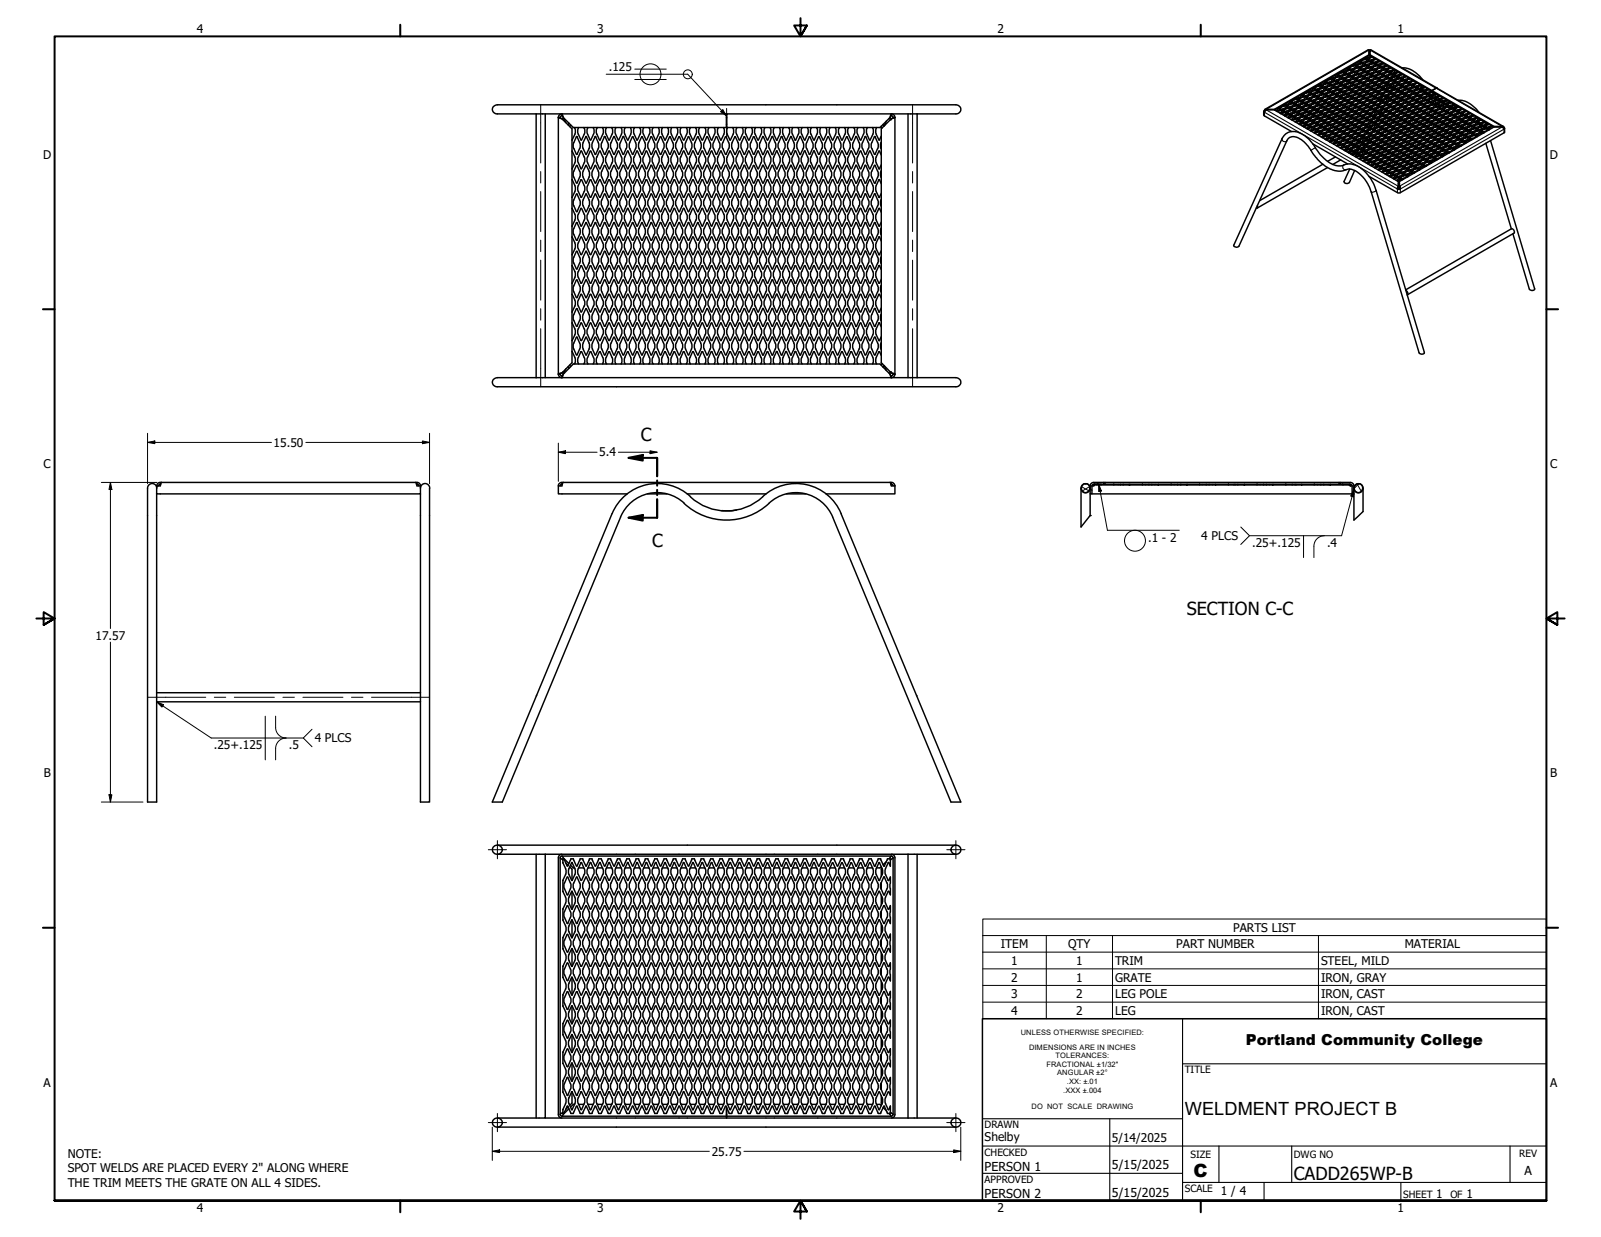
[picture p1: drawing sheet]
<svg xmlns="http://www.w3.org/2000/svg" width="559mm" height="432mm" viewBox="0 0 559 432" stroke-linecap="round" stroke-linejoin="round" font-family="sans-serif">
<defs><g id="words">
<g font-size="6.3">
<text x="223.7" y="154">C</text>
<text x="227.6" y="190.9">C</text>
<text x="414.2" y="214.8">SECTION C-C</text>
<text x="413.5" y="389.4">WELDMENT PROJECT B</text>
<text x="416.6" y="410.9">C</text>
<text x="451.6" y="411.9">CADD265WP-B</text>
</g>
<text font-size="5.3" x="434.8" y="364.9">Portland Community College</text>
<g font-size="4.3">
<text x="343.7" y="408.7">PERSON 1</text>
<text x="388.1" y="408.1">5/15/2025</text>
<text x="532.1" y="410.2">A</text>
<text x="343.7" y="418.3">PERSON 2</text>
<text x="388.1" y="417.9">5/15/2025</text>
</g>
<g font-size="4.2">
<text x="68.7" y="11.7">4</text>
<text x="208.4" y="11.7">3</text>
<text x="348.1" y="11.7">2</text>
<text x="487.8" y="11.7">1</text>
<text x="212.5" y="25">.125</text>
<text x="15.1" y="55.5">D</text>
<text x="540.9" y="55.5">D</text>
<text x="95.5" y="156">15.50</text>
<text x="209.2" y="159.3">5.4</text>
<text x="15.2" y="163.4">C</text>
<text x="541" y="163.4">C</text>
<text x="400.7" y="189.1">.1 - 2</text>
<text x="419.3" y="188.5">4 PLCS</text>
<text x="437" y="191.1">.25+.125</text>
<text x="463.2" y="190.9">.4</text>
<text x="33.3" y="223.3">17.57</text>
<text x="74.6" y="261.6">.25+.125</text>
<text x="100.8" y="261.6">.5</text>
<text x="109.9" y="259.1">4 PLCS</text>
<text x="15.3" y="271.4">B</text>
<text x="541.1" y="271.4">B</text>
<text x="430.4" y="325.2">PARTS LIST</text>
<text x="349.3" y="331">ITEM</text>
<text x="372.8" y="331">QTY</text>
<text x="410.5" y="331">PART NUMBER</text>
<text x="490.3" y="331">MATERIAL</text>
<text x="352.9" y="336.8">1</text>
<text x="375.6" y="336.8">1</text>
<text x="389.2" y="336.8">TRIM</text>
<text x="461.1" y="336.9">STEEL, MILD</text>
<text x="352.9" y="342.6">2</text>
<text x="375.6" y="342.6">1</text>
<text x="389.2" y="342.6">GRATE</text>
<text x="461.1" y="342.6">IRON, GRAY</text>
<text x="352.9" y="348.4">3</text>
<text x="375.6" y="348.4">2</text>
<text x="389.2" y="348.4">LEG POLE</text>
<text x="461.1" y="348.4">IRON, CAST</text>
<text x="352.9" y="354.2">4</text>
<text x="375.6" y="354.3">2</text>
<text x="389.2" y="354.3">LEG</text>
<text x="461.1" y="354.3">IRON, CAST</text>
<text x="15.2" y="379.3">A</text>
<text x="541" y="379.3">A</text>
<text x="343.7" y="398.5">Shelby</text>
<text x="388.1" y="398.7">5/14/2025</text>
<text x="23.6" y="404.2">NOTE:</text>
<text x="248.4" y="403.4">25.75</text>
<text x="23.6" y="409.2">SPOT WELDS ARE PLACED EVERY 2&quot; ALONG WHERE</text>
<text x="23.6" y="414.2">THE TRIM MEETS THE GRATE ON ALL 4 SIDES.</text>
<text x="426.1" y="417">1 / 4</text>
<text x="501.3" y="418.3">1</text>
<text x="511.8" y="418.3">1</text>
<text x="68.7" y="423.2">4</text>
<text x="208.4" y="423.2">3</text>
<text x="348.1" y="423.2">2</text>
<text x="487.8" y="423.2">1</text>
</g>
<g font-size="3.5">
<text x="413.5" y="374.6">TITLE</text>
<text x="343.7" y="393.8">DRAWN</text>
<text x="343.7" y="403.4">CHECKED</text>
<text x="415.5" y="404.1">SIZE</text>
<text x="451.6" y="404.1">DWG NO</text>
<text x="530.3" y="404">REV</text>
<text x="343.7" y="412.9">APPROVED</text>
<text x="413.5" y="416.1">SCALE</text>
<text x="489.7" y="418.3">SHEET</text>
<text x="506.2" y="418.3">OF</text>
</g>
<g font-size="2.6">
<text x="356.3" y="361.4">UNLESS OTHERWISE SPECIFIED:</text>
<text x="359.2" y="366.5">DIMENSIONS ARE IN INCHES</text>
<text x="368.4" y="369.4">TOLERANCES:</text>
<text x="365.3" y="372.4">FRACTIONAL ±1/32&quot;</text>
<text x="369" y="375.4">ANGULAR ±2°</text>
<text x="371.1" y="381.4">.XXX ±.004</text>
<text x="372.4" y="378.4">.XX: ±.01</text>
<text x="360" y="387.3">DO NOT SCALE DRAWING</text>
</g>
</g></defs>
<!-- layer: Hatch (ANSI) -->
<g fill="none" stroke="#000" stroke-width=".35">
<path d="M377.4 169.9l2.7 1.5M380.3 169.9l-2.5 1.5M380.5 170.6l.6 .6M382.8 168.4l.6 .6M383 169l-.2 .3M390.3 169l-.1 .3M394 169l-.1 .3M399.9 169l-.1 .3M403.2 169l-.1 .3M410 169l-.2 .3M412.4 169l-.2 .3M419.7 169l-.2 .3"/>
<path d="M423.4 169l-.2 .3M430.7 169l-.2 .3M434.3 169l-.1 .3M439.9 169l-.1 .3M443.2 169l-.1 .3M449 169l-.1 .3M452.7 169l-.2 .3M460 169l-.1 .3M463.7 169l-.2 .3M468.1 168.4l.7 .6M471 169l-.1 .3M471.9 172.2l.2 .2"/>
<path d="M473.6 168.9l1.6 2.7M474.3 168.8l-1.6 1.6"/>
</g>
<!-- layer: Visible (ANSI) -->
<g fill="none" stroke="#000" stroke-width=".51">
<path d="M477.8 17.9h.4M477.8 17.6h.4M477.8 17.8h.4M477.8 19.2l.4-.1 43.3 25M477.8 19.1l-33 19.1M478.2 17.9l-.4 .5M478.2 17.9l-.4 .6M478.2 19l-.4 .1M478.2 18.7l-.4 .1M478.3 19.5l-.4 .4-1.7 .4M478.9 19.9l-.9 .4-.4 .8M479.1 19.9l-.8 .2-.8 1"/>
<path d="M187.1 39.8h-13.5a1.6 1.6 0 0 1-1.8-1.6 1.6 1.6 0 0 1 1.8-1.6h160a1.59 1.59 0 0 1 1.7 1.6 1.59 1.59 0 0 1-1.7 1.6h-22.5M190.3 39.8v92M196.1 39.8l-.7 .2-.5 1M196.2 39.8h-9.1v92M196.2 39.8h57.4v4.7h-53.5l-3.5-3.5M196.2 39.8l.4 1.2M196.2 39.8v.6M253.6 39.8h.1M311.1 39.8l-.5 1.2M311.1 39.8h-57.5v4.7h53.5l3.5-3.5M311.1 39.8v.6M311.1 39.8l1 .5 .3 .7"/>
<path d="M316.9 39.8v92M320.1 39.8v92M441.1 38.9l.1 1.5 9.6 5.5M441.3 38.5l.2 .3M441.5 38.2l36-20.8 .3 .1v1.9l-32.9 19M441.8 38.5l-.2 .2M442 38.2h-.5l-.2 .3M442 38.4l-.7 .8-.2-.3 .2-.4M442 38.4v-.2h2.8v.2M442 38.4h2.8M444.8 38.4l43.3 25v1.9M445.7 38.9l2-.6-.4 .8-.6 .3"/>
<path d="M446.2 37.7h.2M446.4 37.5l-.5 .9-.6 .3M446.6 38.2l1.6-.4 .9-1-1.7 .3-.8 1.1M447 39.7l2.1-.6-.5 .7-.6 .4M447.7 38.4l-1.9 .5M448 36.6l-.1 .1M448.3 38.2l2.2-.7-.9 1.1-1.7 .4zM449 39.2l-1.9 .5M449 36.9l-2 .7M449 36.9h.1M449.8 36.6l2-.6-.7 1-1.9 .4zM450.3 39.9l-1.9 .5"/>
<path d="M450.4 37.7l-1.6 .3-.9 1M450.4 35.3l-.2 .1M450.5 35.2l-.7 1-1.9 .4M451 35.2l.9-.5 1.3-.2-.7 .9-1.9 .5zM451.1 37.3l2-.5-.7 .9-1.9 .5zM451.7 38.4l-1.6 .3-.5 .3-.3 .8M451.7 38.4l-.8 1-1.6 .4M451.7 38.4l-1.8 .5-.6 .9M451.7 36.1l-1.6 .3-.8 1M451.9 38.9h.1M452.4 35.9l.4-.3 1.7-.4-.7 1-1.9 .4zM453 39.1h.1"/>
<path d="M453 39.1l-1.6 .3-.9 1M453 39.2l-1.8 .4-.7 .9M453 36.8l-1.6 .4-.8 1M453 36.7h.1M453 36.8h.1M453.1 39.1l-.9 1-1.7 .3M453.1 34.5l-1.6 .4-.8 1M453.3 35.1h.1M453.8 36.6l2-.7-.9 1.1-1.6 .4zM453.8 38.7l1.9-.5-.8 1.1-1.8 .4zM454.3 39.9l-1.8 .5-.6 .9M454.3 37.6l-1.6 .4-.8 .9 .8-1.1 1.7-.3-.7 1-1.8 .4"/>
<path d="M454.4 35.3l-1.6 .4-.8 .9M454.4 35.3h.1M454.4 33h.1M454.4 33h-.1M454.5 32.9l-.9 1.1-1.6 .4M454.5 33.9l-.5 .2-.7 1M454.5 34l-.5 .2-.7 .9M454.9 39.8l-.4 .6M455 37.5l.4-.4 1.7-.4-.9 1.1-1.7 .4zM455.1 35l2-.6-.7 1-1.8 .5zM455.2 32.7l2-.6-.7 1-1.8 .5zM455.7 38.4l-1.7 .3-.8 1"/>
<path d="M455.7 36.1l-1.6 .3-.8 1M455.7 33.7h.1M455.7 33.7l-1.2 .2M455.8 33.7l-1 1.1-1.5 .3M456.3 38.2l.5-.4 1.6-.3-.8 1-1.7 .4zM456.3 35.9l.8-.5 1.4-.2-.7 .9-1.9 .5zM456.5 33.5l2-.6-.7 .9-1.8 .6zM456.9 39.1l-2 .7M456.9 39.1h.1M457 39.1l-1.6 .3-.5 .4M457 39.1l-.8 1-1.7 .3 .4-.6M457.1 36.8l-1.7 .4-.8 1"/>
<path d="M457.1 34.5l-1.5 .3-1 1.1M457.2 39.6l.1 .1M457.2 32.2l-1.8 .5-.7 .9M457.6 36.6l.7-.4 1.4-.3-.7 1-1.7 .5zM457.7 38.9l2-.7-.8 1.1-1.7 .4zM457.7 34.4l.8-.6 1.4-.1-.7 .9-1.9 .5zM457.8 31.9l2.1-.6-.9 1.1-1.7 .4zM458.3 39.9l-1.7 .4-.4 .3M458.3 37.6l-1.5 .4-.9 .9M458.3 35.2l-1.7 .6-.7 .8M458.3 37.6h.1M458.3 35.2h.1"/>
<path d="M458.3 30.7h.2M458.5 33l-1.5 .3-1 1.1M458.5 30.5v.1M458.5 30.6l-.8 1-1.7 .4M459 39.6l2.1-.6-.9 1.1-1.7 .3zM459 37.3l2.1-.6-.7 1-1.9 .5zM459 32.8l2.2-.7-.9 1-1.7 .4zM459.2 30.4l2.1-.6-.9 1.1-1.7 .3zM459.3 34.9l1.8-.5-.7 1-1.7 .5zM459.7 38.4l-1.7 .3-.4 .4M459.7 36l-1.6 .4-.8 1M459.7 33.7l-1.5 .4-.9 1"/>
<path d="M459.7 31.4l-1.7 .5-.7 .9M459.7 33.7h.1M459.7 31.4h.1M460.4 38l2-.5-.7 .9-1.9 .5zM460.4 35.8l2.1-.6-.7 .9-1.9 .5zM460.6 31.1l2-.6-.9 1.1-1.7 .4zM460.6 33.3l1.9-.5-.9 1.1-1.7 .4zM460.9 39.1l-1.7 .5-.7 .8M460.9 39.1h.1M461 36.8l-1.6 .3-.9 1.1M461.1 34.5l-1.6 .4-.8 1M461.1 32.2l-1.8 .4-.6 .9"/>
<path d="M461.1 29.9l-1.7 .5-.7 .8M461.1 29.9h.1M461.6 38.9l.4-.4 1.7-.3-.7 1-1.9 .4zM461.8 36.5l2-.6-.7 1-1.9 .4zM461.8 34.2l2-.6-.9 1.1-1.6 .4zM461.8 29.7l.4-.4 1.7-.3-.9 1-1.5 .4M461.8 29.7l-.3 .7M461.8 29.8l-.4 .6M462.3 39.9l-1.8 .4-.6 .9M462.3 37.5l-1.6 .4-.8 1M462.3 35.2l-1.5 .4-.9 1M462.3 35.2h.1"/>
<path d="M462.3 28.3h.2M462.5 32.9l-1.9 .5-.6 .9M462.5 30.6l-1.8 .5-.6 .9M462.6 31.6l-.8 .4-.4 .8M462.6 31.6l-.6 .3-.6 .9M462.6 28.2l-.9 1.1-1.6 .4M463 39.6l2-.7-.9 1.1-1.6 .4zM463.4 27.9l1.9-.5-.9 1.1-1.7 .4zM463.7 38.3l-1.7 .4-.8 .9M463.7 36l-1.6 .4-.8 .9M463.7 33.7l-1.4 .3-1 1.1M463.8 34.6l-.6 .2-.7 1"/>
<path d="M463.8 34.7l-.6 .2-.6 .9M463.8 31.3h.1M463.8 31.4h.1M463.8 31.4l-1.2 .2M463.9 31.3l-.9 1.1-1.6 .4M463.9 29.1l-2.1 .7M464 31.9h.1M464.4 38l2-.6-.9 1.1-1.6 .4zM464.4 33.5l.6-.4 1.5-.3-.7 1-1.8 .5zM464.4 35.7l2-.6-.7 1-1.8 .5zM464.5 31.1l2-.6-.9 1.1-1.6 .3zM464.5 29l.4-.4 1.7-.4-.8 1.1-1.7 .4z"/>
<path d="M464.9 39.1l-1.6 .3-.8 1M465 34.4l-.6 .9-1.9 .5M465 34.4h.1M465 34.4l-1.2 .3M465.1 36.7l-1.7 .3-.8 1.1M465.1 36.7l-.9 1-1.6 .4M465.1 36.8l-1.7 .3-.8 1M465.1 32.1h.1M465.1 32.1l-1.7 .4-.7 1M465.1 32.1l-1.4 .3-1 1.1M465.1 29.7l-1.6 .4-.8 1.1M465.1 29.8l-1.6 .4-.8 1"/>
<path d="M465.1 29.7h.1M465.1 29.8h.1M465.2 32.1l-.7 .9-1.8 .5M465.2 29.8l-.8 1-1.7 .4M465.3 27.6l-1.7 .3-.8 1M465.5 28.1h.1M465.6 38.9l.4-.4 1.7-.3-.8 1-1.8 .4zM465.7 36.4l2-.5-.7 .9-1.8 .5zM465.7 31.9l2.2-.7-.9 1.1-1.7 .4zM465.9 29.5l2-.5-.9 1-1.6 .4zM466 34l1.8-.5-.7 1-1.8 .6zM466.3 39.8l-2.1 .7"/>
<path d="M466.3 39.8l-1.5 .2-.6 .4M466.3 39.8l-.8 1-1.8 .3 .5-.7M466.3 37.5l-1.6 .4-.8 1M466.4 35.2l-1.8 .5-.7 .9M466.5 32.9l-1.9 .5-.6 .9M466.5 30.6l-1.7 .4-.4 .3M466.5 28.3l-1.6 .4-.8 1M466.5 28.3h.1M466.5 26h.1M466.5 26h-.1M466.6 25.9h.1M466.6 25.9l-.6 1-1.9 .4"/>
<path d="M466.9 26.5h.1M467.1 30.4l2.2-.7-.9 1.1-1.7 .4zM467.2 39.4l1.8-.5-.8 1.1-1.7 .4zM467.2 37.1l1.9-.5-.7 1-1.9 .5zM467.2 25.8l.7-.4 1.4-.3-.7 1-1.8 .4zM467.7 38.3l-1.7 .4-.8 .9M467.7 35.9l-1.5 .4-1 1M467.8 33.7l-1.8 .5-.7 .9M467.8 31.4l-1.6 .4-.9 .9M467.9 29.1l-1.7 .4-.8 .9M468 34.2h.1M467.9 26.7l-1.8 .4-.7 1"/>
<path d="M467.9 26.7l-1.7 .4-.7 1M467.9 26.7l-.7 .9-1.7 .5M468.2 25h.1M468.2 38.1l.7-.4 1.4-.4-.7 1.1-1.7 .5zM468.3 35.8l.8-.5 1.4-.2-.7 1-1.9 .5zM468.4 33.3l2.1-.5-.9 1-1.7 .4zM468.4 31.2l2.1-.7-.8 1.1-1.7 .3zM468.7 28.6l1.9-.4-.7 .9-1.9 .5zM468.8 26.4l1.9-.5-.7 1-1.9 .4zM469 39.1l-1.6 .3-.9 1M469 36.7l-1.6 .4-.9 1M469.1 34.4l-1.7 .4-.8 1"/>
<path d="M469.1 32.1l-1.8 .5-.6 .9M469.1 32.1h.1M469.1 34.4l-.7 .9-1.8 .5M469.1 34.4l-1.5 .2-1 1.2M469.1 32.1l-1.6 .3-.8 1.1M469.1 32.1l-.8 1-1.6 .4M469.2 29.8l-1.8 .5-.7 .9M469.2 27.5l-1.6 .4-.9 .9 .7-.9 1.9-.5-.7 1-1.9 .4M469.3 25.2l-1.7 .4-.8 .9M469.4 30.4h.1M469.6 34.2l2.2-.7-.9 1.1-1.7 .4zM469.8 36.4l1.9-.6-.7 1-1.8 .5z"/>
<path d="M469.8 31.8l2.1-.6-.9 1.1-1.7 .4zM469.8 27.4l.5-.4 1.6-.4-.6 1-1.9 .5zM470 29.4l1.9-.5-.7 1-1.9 .5zM470.3 39.8l-1.7 .4-.8 .9M470.3 37.5l-1.6 .3-.8 1.1M470.3 37.5h.1M470.4 35.2l-1.6 .4-.9 1M470.4 32.9l-1.8 .4-.7 .9M470.5 30.6l-1.8 .5-.6 .8M470.5 28.3l-1.6 .3-.8 1M470.5 30.6h.1M470.5 28.3h.1"/>
<path d="M470.6 26l-1.7 .4-.8 .9M470.6 23.6l-.2 .1M470.7 23.6l-.9 1-1.6 .4M470.8 28.8h.1M470.7 24.6l-.6 .2-.6 .9M470.7 24.6l-.6 .3-.6 .9M470.9 39.6l.6-.4 1.5-.3-.7 1-1.9 .4zM471 37.2l2.1-.6-.7 1-1.9 .4zM471 32.7l2.2-.7-.9 1.1-1.7 .4zM471.1 34.9l2-.6-.9 1.1-1.7 .4zM471.2 30.3l2-.6-.9 1-1.6 .4zM471.2 28.1l.4-.4 1.7-.3-.9 1-1.7 .4z"/>
<path d="M471.2 25.8l2.1-.7-.7 .9-1.8 .5zM471.4 23.4l2-.6-.7 .9-1.8 .6zM471.6 38.2l-1.6 .4-.9 1 1.1-1.2 1.5-.2-.7 .9-1.9 .5M471.7 35.9l-1.6 .4-.8 1M471.7 33.7l-1.8 .4-.6 .9M471.7 35.9h.1M471.7 33.7h.1M471.8 31.3l-1.8 .5-.7 .9M471.9 36.5h.1M471.9 29l-1.7 .4-.8 1M471.9 26.7l-1.6 .4-.8 1M471.9 24.3l-.8 1.1-1.6 .3"/>
<path d="M471.9 26.7h.1M471.9 24.4h.1M471.9 24.3l-1.2 .3M472.2 38.1l.5-.4 1.7-.4-.7 1.1-1.9 .4zM472.4 31.2l.4-.4 1.7-.4-.9 1.1-1.7 .4zM472.5 26.5l.6-.4 1.5-.3-.7 1-1.8 .5zM472.6 24.3l.6-.5 1.5-.3-.7 1-1.8 .5zM472.7 28.6l1.9-.5-.9 1.1-1.6 .4zM472.9 39l-1.6 .4-.8 .9M473 36.7l-1.6 .4-.9 .9M473.1 34.4l-1.9 .5-.6 .9M473.1 32.1l-1.8 .5-.6 .9"/>
<path d="M473.1 29.8l-1.6 .4-.8 .9M473.1 29.8h.1M473.1 32.1h.1M473.1 35.3l-.7 .3-.5 .8M473.1 35.4l-.7 .4-.5 .7M473.1 35.4l1.3-.3-.9 1-1.6 .4M473.2 33l-.8 .5-.4 .7M473.3 27.5l-1.7 .4-.8 .9M473.3 25.1l-1.9 .6-.6 .8M473.3 22.9l-1.8 .5-.6 .9M473.3 22.9h.1M473.6 38.9l.4-.4 1.7-.3-.8 1-1.8 .4z"/>
<path d="M473.6 36.5l2.1-.7-.7 1-1.8 .5zM473.8 34.1l2-.6-.7 1-1.8 .5zM473.9 29.5l2-.6-.9 1.1-1.7 .4zM473.9 27.2l2-.6-.7 1-1.8 .5zM473.9 25l.8-.5 1.3-.2-.7 1-1.8 .5zM474 31.7l1.8-.5-.8 1.1-1.7 .3zM474.2 39.8l-1.6 .3-.8 1M474.2 39.8h.1M474.3 37.5l-1.6 .3-.8 1M474.4 32.8h.1M474.4 32.8l-1.8 .5-.6 .9M474.5 32.8l-.9 1-1.6 .4"/>
<path d="M474.5 30.5l-1.7 .4-.8 1M474.5 28.3l-1.6 .3-.8 1M474.5 28.3h.1M474.5 21.3h.2M474.6 25.9l-1.8 .5-.7 .9M474.7 23.6l-1.9 .5-.6 .9M474.7 21.2l-.9 1.1-1.6 .4M475 39.5l2-.6-.9 1-1.6 .4zM475 32.6l.6-.3 1.5-.4-.9 1.1-1.6 .4zM475.1 34.9l.7-.4 1.3-.2-.7 .9-1.8 .6zM475.2 37l1.8-.5-.7 1-1.8 .5zM475.2 27.9l.7-.3 1.4-.2-.7 .9-1.9 .5z"/>
<path d="M475.4 25.5l1.9-.4-.7 .9-1.8 .5zM475.4 21l2-.6-.8 1.1-1.7 .4zM475.6 38.1h.1M475.6 38.2l-1.6 .4-.8 1M475.6 35.9l-1.8 .5-.6 .9M475.6 38.2h.1M475.6 35.9h.1M475.7 33.6l-1.4 .3-1 1.1M475.8 31.3l-1.6 .4-.9 .9M475.9 36.5h.1M475.9 29l-1.7 .4-.8 1M475.9 26.7l-1.9 .5-.6 .9"/>
<path d="M475.9 24.4l-1.6 .4-.8 1M476 22l-1.7 .4-.4 .3-.3 .7M476 22.1l-1.7 .4-.8 .9M476 22l-.8 1.1-1.6 .3M476.3 37.9l2-.6-.7 1-1.8 .5zM476.4 33.3l2.1-.6-.9 1.1-1.7 .4zM476.4 28.8l.7-.4 1.4-.3-.7 1-1.7 .5zM476.5 31l2-.6-.9 1.1-1.6 .4zM476.6 26.4l2-.6-.6 1-1.9 .4zM476.6 24.1l2.1-.6-.9 1.1-1.7 .4zM476.7 21.8l2-.6-.9 1.1-1.6 .4zM476.9 39l-1.6 .4-.8 .9"/>
<path d="M477 36.6l-1.8 .5-.7 .9M477 34.4l-1.8 .5-.6 .9M477 32.1l-1.6 .3-.8 1M477 34.4h.1M477 32.1h.1M477.2 29.7l-1.6 .3-.9 1.1M477.2 29.7l-.8 1-1.7 .4M477.2 29.8l-1.6 .4-.9 .9M477.2 27.4l-1.6 .4-.9 1M477.3 25.1l-1.7 .4-.8 1M477.3 22.7l-1.7 .4-.8 1M477.3 22.9l-1.8 .4-.7 .9"/>
<path d="M477.3 22.7h.1M477.3 22.8l-.8 1-1.7 .3M477.4 20.6l-1.8 .4-.7 .9M477.6 38.7l2.1-.6-.7 1-1.9 .5zM477.6 34.2l2.1-.7-.8 1-1.7 .4zM477.7 36.4l2-.6-.7 1-1.8 .5zM477.7 31.9l2.2-.7-.9 1.1-1.7 .3zM478 24.8l1.9-.5-.8 1-1.7 .4zM478 22.5l2.1-.5-.9 1.1-1.7 .3zM478.2 39.8l-1.6 .3-.8 1M478.2 26.9l1.7-.4-.7 1.1-1.8 .4zM478.2 39.8h.1"/>
<path d="M478.3 37.4l-1.7 .4-.8 1M478.4 35.1l-1 1.1-1.5 .3M478.4 35.1l-1.8 .4-.7 .9M478.4 35.1l-1.6 .4-.9 1M478.4 32.8l-1.8 .5-.7 .9M478.4 30.5l-1.8 .5-.6 .9M478.4 30.5h.1M478.5 28.2l-1.6 .4-.8 1M478.6 25.9l-1.7 .4-.8 1M478.6 23.6l-1.8 .5-.7 .9M478.7 21.3l-1.8 .5-.7 .9M478.9 39.6l.6-.5 1.4-.3-.6 1-1.9 .5z"/>
<path d="M479 34.8l2.1-.6-.9 1.1-1.7 .4zM479 32.6l2.1-.7-.8 1.1-1.7 .4zM479.2 37l1.9-.4-.7 .9-1.9 .5zM479.3 30.1l1.9-.5-.7 1-1.9 .5zM479.6 38.2l-1.6 .3-.9 1.1M479.7 35.9l-1.7 .4-.8 1M479.7 20.3l-.5 .4-1.6 .4M479.7 33.6l-1.8 .4-.6 .9M479.8 31.3l-1.8 .5-.7 .8M479.8 29l-1.6 .3-.9 1 .9-1.1 1.7-.3-.7 .9-1.9 .5M479.9 26.7l-1.7 .4-.7 .9M479.9 24.3l-1.8 .5-.6 .9"/>
<path d="M480 25.3l-.7 .3-.5 .9M480 25.3l-.6 .3-.6 .9M480 22l-1.8 .5-.7 .9M480.1 39.1l-.4 .9M480.3 38l.4-.3 1.6-.4-.7 1-1.8 .4zM480.3 35.7l2.1-.7-.9 1.1-1.7 .3zM480.3 20.6l-.8 .3-.7 .9 1.7-.3 .5-.5M480.4 20.7l-1 .4-.5 .7M480.4 33.3l2.1-.6-.9 1.1-1.7 .4zM480.4 28.8l.9-.5 1.3-.2-.9 1-1.7 .4zM480.6 26.4l2-.6-.7 .9-1.8 .5zM480.7 37.8l-.4 .9"/>
<path d="M480.9 38.9l-1.6 .4-.8 1M481 36.6l-1.6 .4-.9 1M481 34.4l-1.8 .4-.7 .9M481.1 32.1l-1.8 .4-.6 .9M481.1 29.7l-1.6 .4-.8 1M481.2 27.4l-1.6 .4-.9 1M481.2 25h.1M481.2 25.1h.1M481.2 25l-1.2 .3M481.3 27.4l-.7 .9-1.9 .5M481.3 27.4l-1.7 .3-.9 1.1M481.3 25l-.9 1.1-1.6 .4"/>
<path d="M481.3 22.7l-1.8 .5-.7 .9 1.7-.3 .8-1.1M481.3 22.7h.1M481.3 22.8l-1.8 .5-.6 .9M481.3 22.8h.1M481.5 23.3v.1M481.6 21.4l-.8 .3-.7 .9 1.7-.4 .5-.4M481.6 38.7l2.1-.7-.7 1.1-1.9 .4zM481.7 21.5l-1 .3-.5 .8M481.8 31.8l2-.7-.9 1.1-1.6 .4zM481.8 29.6l.4-.4 1.7-.4-.9 1.1-1.7 .4zM481.8 27.2l.6-.4 1.5-.3-.7 1-1.8 .5zM481.8 39.8l-.4 .8"/>
<path d="M481.9 35.2l-.4 .9M482 24.8l2-.5-.7 .9-1.8 .5zM482.2 39.7l-1.6 .4-.9 .9 .9-1.1 1.7-.3-.7 1-1.9 .4M482.3 37.4l-1.6 .4-.8 .9M482.3 35.1l-1.8 .5-.6 .8M482.4 38.4l-.8 .4-.5 .7M482.4 36l-.8 .4-.3 .8M482.4 36.1l-.6 .2-.6 .9M482.4 32.8l-1.5 .3-1 1.1M482.4 30.5l-1.6 .4-.8 .9M482.4 30.5h.1M482.4 38.4l-.4 1"/>
<path d="M482.5 30.4l-1.7 .3-.8 1.1M482.5 30.4l-.9 1-1.6 .4M482.5 28.2l-1.6 .4-.8 .9M482.5 25.8l-1.8 .6-.6 .8M482.5 33.8l-.4 .9M482.6 23.5h.1M482.6 23.5l-1.8 .6-.7 .9M482.7 31l1.6-.3 .9-1.1-1.7 .4-.8 1.1M482.7 23.5l-.7 .9-1.9 .6 .7-1.1 .6-.2M482.9 39.6l.4-.4 1.7-.4-.9 1.1-1.7 .4zM482.9 22.1l-.6 .2-.8 1.1M482.9 37.3l-.4 .7"/>
<path d="M482.9 37.3l-.2 .6M483 37.1l2-.6-.7 1-1.8 .5zM483 32.6l.4-.3 1.7-.4-.8 1.1-1.8 .3zM483 22.2l-1.1 .5M483 32.7l-.3 .6M483.1 28l.6-.4 1.5-.4-.7 1.1-1.8 .5zM483.2 25.7l.6-.4 1.5-.3-.7 1-1.8 .5zM483.6 35.8h.1M483.6 22.5l-.4 .5-1.7 .4M483.6 35.8l-1.2 .3M483.6 38.2l-1.2 .2M483.6 35.8l-.2 .4"/>
<path d="M483.7 35.8l-.8 1-1.6 .4M483.7 33.5l-.8 1-1.7 .4M483.7 33.5l-1.8 .4-.7 1M483.7 33.5l-1.8 .5-.6 .9M483.7 31.2l-1.6 .4-.8 1M483.7 33.5h.1M483.7 31.2h.1M483.7 31.2l-.2 .4M483.8 35.4l.8-.3 .5-.9-1.9 .5-.6 1M483.8 29l-1.6 .3-.8 1M483.8 26.6l-1.8 .5-.6 .9M483.8 35.4l-1.2 .3"/>
<path d="M483.8 29h.1M483.8 26.6h.1M483.9 24.3l-1.8 .5-.6 .9M484.1 29.5h.1M484.2 38l.6-.5 1.5-.2-.7 .9-1.8 .5zM484.2 22.9l-.9 .3-.5 .9 1.6-.4 .5-.4M484.2 34.5l-.4 .9M484.3 23l-1 .4-.5 .7M484.3 29.9l-.4 .9M484.4 35.6l2-.6-.7 .9-1.8 .5zM484.4 31.1l-.3 .7M484.4 31.1l.4-.4 1.7-.3-.9 1-1.5 .4"/>
<path d="M484.4 31.2l-.4 .6M484.4 33.3l2-.7-.8 1.1-1.7 .4zM484.6 28.5l1.9-.4-.7 .9-1.8 .5zM484.6 26.4l2-.7-.7 1-1.8 .5zM484.8 33.1l-.4 .9M484.9 38.9l-1.6 .4-.8 1M484.9 36.6l-1.4 .3-.6 .4M484.9 36.5h.1M484.9 28.5l-.4 .9M485.1 34.3l-1.9 .5-.6 .9M485.1 32l-1.7 .4-.8 .9M485.1 29.7l-1.6 .4-.4 .3"/>
<path d="M485.2 27.4l-1.8 .5-.7 .9M485.2 25.1l-1.8 .5-.6 .9M485.2 25.1h.1M485.5 23.6l-.9 .4-.5 .9 1.7-.4 .4-.4M485.6 36.4l.6-.4 1.5-.2-.7 .9-1.8 .5zM485.6 38.6l2-.6-.7 1-1.8 .5zM485.6 23.7l-.8 .3-.7 .9M485.7 34l2-.6-.8 1.1-1.7 .4zM485.7 29.5l.8-.5 1.4-.2-.7 1-1.9 .5zM485.9 27.1l2-.6-.7 1-1.8 .5zM486 30.5l-.4 .9M486.1 26l-.5 .9"/>
<path d="M486.3 37.3l-1.9 .5-.6 .9M486.3 39.7l-1.7 .4-.8 .9M486.3 35.1l-1.4 .3-1 1M486.3 32.8l-1.5 .3-.9 1M486.3 32.8h.1M486.5 30.5l-2.1 .7M486.5 28.1l-1.7 .4-.8 1M486.5 25.8l-1.6 .4-.8 1M486.7 31h.1M486.6 29.1l-.4 1M486.8 24.4l-.8 .4-.5 .9M486.9 37.2l.7-.4 1.4-.4-.7 1.1-1.8 .5z"/>
<path d="M486.9 34.9l2.2-.7-.9 1-1.7 .4zM487 24.5l-.9 .3-.6 .9M487 30.3l.7-.5 1.4-.3-.7 1-1.8 .5zM487 28.3l-.2 .4M487.1 32.4l2-.5-.8 1.1-1.7 .3zM487.1 28l.8-.5 1.4-.2-.7 1-1.9 .4zM487.2 24.6l-.8 .9M487.5 24.9l-.4 .4-1.6 .4M487.6 24.8l-.1 .1M487.6 38.1l-1.8 .5-.7 .9M487.7 35.8l-1.9 .5-.6 .9M487.7 33.5l-1.7 .4-.8 1"/>
<path d="M487.7 31.1l-1.9 .6-.5 .9M487.7 31.1h.1M487.7 31.2l-1.5 .4-.9 1M487.7 28.9l-1.5 .4-.9 1M487.7 31.2h.1M487.7 28.9h.1M487.8 31.2l-.8 1-1.7 .4M487.8 26.6l-1.6 .4-.8 1M487.8 26.6h.1M487.8 26.6l-.2 .5M488.1 29.5h.1M488.1 25.1l-.9 .4-.5 .9 1.7-.4 .4-.3"/>
<path d="M488.3 35.6l2-.7-.8 1.1-1.7 .4zM488.3 25.3l-.9 .2-.7 .9M488.3 37.8l2-.5-.7 .9-1.8 .5zM488.3 33.3l2.2-.7-.9 1.1-1.7 .4zM488.8 25.7l-.6 .4M488.9 38.9l-1.7 .3-.8 1.1M488.9 25.6l-.1 .1M488.9 38.8l-1.5 .3-1 1.1M488.9 38.8l-.6 1-1.9 .4M489 36.6l-1.6 .4-.9 1M489 34.3l-1.8 .4-.7 .9M489.1 32l-1.8 .4-.7 .9"/>
<path d="M489.1 29.7l-1.6 .3-.8 1M489.1 27.4l-1.5 .3-.9 1M489.1 27.4h.1M489.3 23.7a9.2 9.2 0 0 1 7.3 4.2M489.5 25.9l-.8 .3-.7 .9M489.6 26l-.9 .3-.6 .9M489.6 38.6l2.1-.6-.7 1-1.9 .4zM489.6 36.3l2.1-.6-.9 1.1-1.7 .3zM489.8 31.7l2-.6-.7 1-1.9 .4zM489.8 29.4l2.1-.6-.9 1-1.7 .4zM489.9 33.8l1.8-.4-.8 1.1-1.7 .4zM490.2 26.4l-.5 .4-1.7 .3"/>
<path d="M490.2 39.6l-1.6 .4-.9 1M490.3 37.3l-1.7 .4-.8 1M490.3 35.1l-1.8 .4-.6 .9M490.3 32.8l-1.7 .4-.7 .9M490.3 30.4l-1.5 .4-.9 1 .9-1.1 1.7-.3-.7 .9-1.9 .5M490.3 32.8h.1M490.3 30.4h.1M490.6 35.6h.1M490.6 33.3h.1M490.5 28.1l-.7 .9-1.7 .5M490.5 28.1l-1.7 .3-.8 1.1M490.5 28.1l-1.7 .4-.7 1"/>
<path d="M490.7 26.7l-.7 .2-.6 1M490.9 39.5l.4-.4 1.7-.4-.7 1.1-1.9 .4zM490.9 26.7l-.9 .4-.6 .8M491 32.6l.4-.4 1.7-.4-.8 1.1-1.8 .3zM491 30.3l.5-.4 1.7-.4-.9 1.1-1.7 .4zM491.5 27.1l-.5 .5-1.6 .3M491.6 38.1l-1.6 .4-.9 .9M491.6 35.8l-1.8 .5-.7 .8M491.7 36.8l-.6 .2-.6 .9M491.7 33.5l-1.8 .5-.6 .9M491.7 31.2l-1.6 .4-.8 .9M491.7 28.9l-1.5 .4-.9 .9"/>
<path d="M491.7 28.9h.1M491.9 34l1.6-.3 .9-1.1-1.7 .4-.8 1M492.1 27.4l-.8 .3-.6 1 1.4-.3 .7-.5M492.2 27.5l-.9 .3-.6 .9M492.4 31.1l.4-.4 1.7-.4-.9 1.1-1.7 .4zM492.5 35.4l1.9-.5-.7 1-1.8 .5zM492.9 38.9l-1.6 .3-.8 1M492.9 36.4l-.8 1.1-1.7 .3 .7-.9 .6-.2M492.9 36.5h.1M492.9 38.9h.1M492.9 36.4l-1.2 .3M493 34.2l-.8 1-1.6 .4"/>
<path d="M493 34.2l-1.8 .4-.7 1M493 34.2l-1.4 .3-1.1 1.1M493 34.2h.1M493 37.5l-.6 .2-.7 .9 1.6-.2 1-1.2-1.9 .6-.6 .9M493.1 31.9l-1.7 .4-.8 1M493.1 29.7l-1.6 .3-.8 1M493.4 28.2l-.8 .2-.7 1 1.6-.3 .6-.5M493.5 28.3l-.9 .3-.6 .9M493.6 38.5l2-.5-.7 .9-1.8 .5zM493.6 36.4l.6-.5 1.5-.3-.7 1-1.8 .5zM493.7 31.8l.4-.4 1.7-.3-.9 1-1.6 .3M493.7 31.8l-.4 .7"/>
<path d="M493.8 33.8l1.9-.5-.8 1.1-1.8 .4zM494.2 39.6l-1.6 .4-.9 1M494.2 37.3h.1M494.3 35l-1.8 .5-.6 .9M494.3 32.7l-2 .7M494.3 35h.1M494.3 32.7h.1M494.5 30.4l-1.7 .4-.8 1M494.7 29l-.7 .2-.7 1M494.8 39.4l.6-.4 1.6-.3-.7 1-1.9 .5zM494.9 29l-.9 .3-.7 .9M495 37l2-.6-.7 1-1.8 .5z"/>
<path d="M495 32.5l2.1-.7-.8 1.1-1.8 .4zM495.4 29.4l-.6 .5-1.5 .3M495.6 38l-1.5 .4-1 1M495.7 35.8l-1.9 .5-.6 .8M495.7 33.5l-1.7 .3-.8 1M495.7 31.2l-2 .7M495.7 31.2h.1M495.8 29.8l.5 .8M496 29.7l-.9 .4-.5 .9 1.5-.3 .7-.5M496.1 29.8l-.7 .2-.8 1M496.2 37.9l.6-.4 1.5-.3-.7 1-1.8 .5zM496.3 35.4l2-.5-.8 1-1.7 .4z"/>
<path d="M496.3 33.3l2.1-.7-.8 1.1-1.7 .3zM496.4 30.9l.5 .6M496.8 38.8l-1.8 .5-.6 .9M496.8 38.8h.1M497 36.5l-1.5 .3-1 1.1M497 34.2l-1.6 .3-.5 .3-.3 .8M497 34.2l-1.6 .4-.9 1M497 34.2l-.8 1-1.6 .4M497.1 31.9l-1.7 .4-.8 1M497.3 30.5l-.7 .2-.6 1M497.4 32.3l.1 .1M497.5 30.5l-.9 .4-.7 .8"/>
<path d="M497.5 38.7l.7-.5 1.4-.3-.7 1-1.8 .5zM497.5 36.3l2.2-.7-.9 1.1-1.7 .4zM497.7 33.9l2-.6-.8 1.1-1.7 .4zM497.8 32.8l.3 .3M498 30.9l-.2 .3-1.8 .5M498.2 39.5l-1.8 .4-.7 1M498.2 39.6l-1.6 .3-.9 1.1M498.2 39.5l-.6 .9-1.9 .5M498.2 37.3l-1.6 .4-.8 1M498.2 37.3h.1M498.3 35l-1.8 .4-.7 .9M498.4 32.7l-1.8 .4-.7 .9"/>
<path d="M498.6 31.2l-.7 .3-.6 .9M498.6 33.7l.6 .5M498.8 31.3l-.9 .3-.6 .8M498.9 39.3l2.1-.6-.7 1-1.9 .4zM498.9 34.8l2.2-.7-.9 1.1-1.7 .4zM499.2 31.6l.1 .2M499.3 31.8l-.4 .3-1.6 .3M499.4 31.6l-.1 .2M499.5 34.5l.8 .6M499.6 38l-1.6 .4-.9 1M499.6 35.8l-1.8 .4-.7 .9M499.6 33.5l-1.7 .4-.7 .9"/>
<path d="M499.6 33.5h.1M499.7 32.1l.6 .7M499.9 32l-.9 .4-.5 .8 .9-.9 .7-.2M500.6 35.4l.8 .5M500.6 33.1l.7 .6M500.7 32.4l-.3 .4-1.9 .4M500.9 38.8l-1.7 .4-.8 .9M501 36.4l-1.7 .4-.4 .3-.4 .7M501 36.5l-1.9 .5-.6 .8M501 36.4l-.9 1.1-1.6 .3M501 34.2l-1.8 .5-.7 .9M501.3 32.8l-.8 .2-.6 1"/>
<path d="M501.4 32.8l-.9 .3-.6 .9M501.5 38.6l2.1-.7-.9 1.1-1.6 .4zM501.6 30.7l-1.8 .9v.3l-21.6-12.5v-1.9l.3-.1 46.2 26.7M501.6 30.8l-1.8 .8v.3l21.5 12.4M501.6 36.2l2.1-.6-.9 1.1-1.7 .4zM501.7 34l.7 .5M501.8 36.3l.9 .4M502 33.1l-.5 .5-1.6 .4M502.2 39.6l-1.6 .3-.9 1M502.2 37.1l-1.8 .5-.7 .9M502.2 37.2l-1.4 .3-1.1 1.1M502.2 37.1h.1"/>
<path d="M502.3 37.1l-.9 1.1-1.7 .3M502.3 34.9l-1.8 .4-.6 1M502.3 34.9h.1M502.3 34.9l-1.8 .5-.6 .9M502.3 34.9l-.8 1-1.6 .4M502.4 34.5l-1.2 .2M502.5 35.4v.1M502.5 33.5l-.7 .3-.6 .9M502.7 33.6l-1 .4-.5 .7M502.8 39.4l2.1-.8-.6 1-1.9 .5zM502.9 37.1l2.1-.7-.7 .9-1.8 .5zM502.9 34.8l-.4 .7"/>
<path d="M503 34.8l.8 .4M503.2 37l1.1 .3M503.3 33.9l-.9 .6M503.6 38l-1.9 .5-.6 .9M503.6 35.6h.1M503.6 35.7l-1.4 .3-1.1 1.1M503.9 34.3l-1 .5M504 34.4l-1.1 .5M504.2 37.8l.6-.4 1.5-.3-.7 1-1.8 .5zM504.2 35.6l-.4 .7M504.4 35.4l1.3 .3M504.6 34.7l-.5 .4-1.6 .4"/>
<path d="M504.9 38.7l-1.9 .5-.6 .9M505 36.4l-1.9 .6-.6 .8M505 37.5l-.6 .2-.6 .9M505.1 37.5h1M505.2 35l-1 .6M505.3 35.1l-1.1 .5M505.6 38.5l2-.6-.7 1-1.8 .5zM505.9 35.4l-.4 .5-1.8 .4 .5-.7M506.2 39.5l-1.8 .5-.7 .9M506.3 37.2l-1.3 .3M506.5 35.8l-.8 .3-.6 .9 1.7-.4 .4-.4M506.7 35.9l-.9 .2-.7 .9"/>
<path d="M506.8 39.4l.6-.5 1.6-.2-.7 .9-1.9 .5zM507.6 37.8h.1M507.6 38l-1.7 .4-.8 1M507.8 36.5l-.9 .4-.4 .9M507.9 36.6l-1 .4-.5 .8M508.5 37l-.4 .4-1.6 .4M508.5 37l-1.9 .5M508.6 37h-.1M508.9 38.7l-1.7 .4-.8 1M508.9 35a9.2 9.2 0 0 1 7.3 4.2M509.1 37.3l-.8 .4-.6 .8 1.7-.3 .5-.5M509.3 37.4l-.9 .3-.7 .8"/>
<path d="M510.2 39.5l-1.6 .4-.9 .9M510.2 39.5h.1M510.5 38l-.8 .3-.7 1 1.7-.4 .5-.4M510.6 38.2l-.9 .2-.6 .9M511.7 38.8l-.8 .4-.5 .9M511.9 38.9l-1 .4-.6 .8M512.4 39.3l-.4 .4-1.6 .4M512.5 39.2l-.1 .1M513.1 39.6l-.8 .2-.7 1 1.5-.3 .7-.5M513.2 39.6l-.9 .3-.6 .9M194.9 41l1.3 .5M194.9 41h.6"/>
<path d="M194.9 41v89.6M195.5 41l.7 .5M196.1 40.4l-.4 .2-.2 .4M196.2 40.4l.4 .6M196.2 41.5l3.4 3.5v81.6l-3.4 3.6M196.5 41.8v-.5l.3 .1 .2 .4M197 41.8l.5 1M198.6 43l-.3 .6M199.1 43.6l-.2 .6M199.6 52.7l1.1 2.1M200.5 44.5l.2 .3M200.6 54.8l.2 .8-.2 1.2"/>
<path d="M200.6 44.8l.2 .8-.2 1.2M200.7 56.8l-1.1 2.2M200.7 46.9l-1.1 2M201.2 57.8l-1.1 2.4-.1 .8 1.2 2.9M201.2 47.8l-1.1 2.4-.1 .8 1.2 2.8M201.2 47.7h.3M201.2 57.8l1.4 2.8-.1 .8-1.1 2.5M201.4 47.8l1.1 2.4 .1 .8-1.4 2.9M201.8 54.8l-.1 1.6 1.2 2.5M201.9 44.5l-.2 1.9 1.2 2.4M202.9 52.8l-1 2M203 52.8l.9 2"/>
<path d="M203.5 59.8l1.1-2.1 1.2 2.9-.1 .8-1 2.5M203.5 59.8l-.2 1.2 .2 .8M203.5 49.8l-.2 1.2 .2 .9M203.8 44.5l.3 1.1v.8l-1.1 2.4M203.9 54.8l.2 1.6-1.1 2.5M204.7 47.8l1 2.4 .1 .8-1.2 2.9-1.1-2.1M204.7 47.7h-.3l-.9 2.1M205.1 54.8l-.2 1.2 .2 .8M205.1 44.8l-.2 1.2 .2 .8M205.1 56.8l1.1 2.1M205.1 46.9l1.1 1.9M205.2 44.5l-.1 .3"/>
<path d="M206.2 52.8l-1.1 2M206.2 52.8l.9 2M206.8 51.8l1.1 2.1M206.8 49.8l1.1-2.1 1.1 2.9v.9l-1.1 2.3M206.8 59.8l-.2 1.2 .2 .8M206.8 49.8l-.2 1.2 .2 .9M207 44.5l.4 1.1-.1 .8-1.1 2.4M207.2 54.8l.1 1.6-1.1 2.5M207.9 57.8l-1.1 2M207.9 57.8l1.1 2.8v.8l-1.1 2.5M208.3 54.8l-.2 1.2 .2 .8M208.3 44.8l-.2 1.2 .2 .8"/>
<path d="M208.3 56.8l.9 2.1M208.3 46.9l.9 1.9M208.5 44.5l-.2 .3M209.2 52.8l-.9 2M209.3 52.8l1.1 2M210.3 44.5l.2 1.9-1.2 2.4M210.4 54.8l.1 1.6-1.2 2.5M210.9 47.7l.3 .1 1.1 2.8v.9l-1.3 2.4-1.2-2.9 .1-.8 1-2.4M211.6 54.8l-.3 1.2 .3 .8M211.6 44.8l-.3 1.2 .3 .8M211.6 56.8l.9 2.1M211.6 46.9l.9 1.9"/>
<path d="M211.7 44.5l-.1 .3M212.5 52.8l-.9 2M212.5 52.8l1.1 2M213.6 44.5l.2 1.9-1.3 2.4M213.6 54.8l.2 1.6-1.3 2.5M214.4 57.8l-1.3 2.8v.8l1.1 2.5M214.4 57.8l1.2 2.8-.1 .8-1.1 2.5M214.4 53.8l1.1-2.3 .1-.9-1.3-3-1 2.2-.2 1.2 1.3 2.9M214.8 54.8l1.1-2.1 1 2.1M214.9 54.8l-.2 1.6 1.2 2.5 1.1-2.5-.1-1.6M214.9 44.5l-.2 1.9 1.2 2.5 1.1-2.5-.2-1.9M216.5 59.8l-.2 1.2 .2 .8"/>
<path d="M216.5 49.8l-.2 1.2 .2 .9M216.5 59.8l1.2-2.1 1.1 2.9-.1 .8-1 2.5M216.5 49.8l1.2-2.1 1 2.5 .1 .8-1.3 2.9M216.5 51.8l.9 2M218.1 54.8l1-2.1 1.1 2.1M218.1 54.8l-.2 1.6 1.2 2.5 1.2-2.5-.2-1.6M218.2 44.5l-.3 1.9 1.2 2.5 1.2-2.5-.3-1.9M220.7 57.8h.3l.9 2M220.7 57.8l-1 2.4-.1 .8 1.1 2.9M221.3 54.8l-.2 1.2 .2 .8M221.3 44.8l-.2 1.2 .2 .8M221.4 56.8l1 2.1"/>
<path d="M221.4 46.9l1 1.9M221.4 44.5v.3M221.8 59.8l.3 .8-.3 1.2M221.8 49.8l.3 .8-.3 1.3M221.9 49.8l-1.1-2.1-1 2.1-.2 1.2 1.2 2.9 1.1-2.1M222.4 52.8l-1 2M222.5 52.8l.9 2M223.3 44.5l.1 .3M223.4 56.8l-.9 2.1M223.4 46.9l-.9 1.9M223.4 54.8l.2 .8-.2 1.2M223.4 44.8l.2 .8-.2 1.2"/>
<path d="M223.9 57.8h.3l.9 2M224 57.8l-1.1 2.4-.1 .8 1.2 2.9M224.6 54.8l-.2 1.6 1.3 2.5M224.7 44.5l-.3 1.1v.8l1.3 2.4M225.1 59.8l.2 .8-.2 1.2M225.1 49.8l.2 .8-.2 1.3M225.1 49.8l-1.1-2.1-1 2.1-.2 1.2 1.2 2.9 1.1-2.1M225.7 52.8l-1.1 2M225.7 52.8l.9 2M226.3 59.8l-.2 1.2 .2 .8M226.3 49.8l-.2 1.2 .2 .9M226.3 51.8l1.1 2.1"/>
<path d="M226.5 44.5l.1 .3M226.6 56.8l-.9 2.1M226.6 46.9l-.9 1.9M226.7 54.8l.2 .8-.2 1.2M226.7 44.8l.2 .8-.2 1.2M227.2 57.8h.3l1.1 2.8-.1 .8-1 2.5M227.2 57.8l-.9 2M227.4 47.7l-1.1 2.1M227.5 47.8l1.1 2.8-.1 .9-1 2.3M227.8 54.8l-.1 1.6 1 2.5M228 44.5l-.4 1.1 .1 .8 1 2.4M228.7 52.8l-.9 2"/>
<path d="M228.8 52.8l1.1 2M229.5 59.8l-.2 1.2 .2 .8M229.5 49.8l-.2 1.2 .2 .9M229.6 51.8l1 2.1M229.8 44.5l.1 .3M229.9 56.8l-1.1 2.1M229.9 46.9l-1.1 1.9M229.9 54.8l.2 .8-.2 1.2M229.9 44.8l.2 .8-.2 1.2M230.4 57.8h.3l1.1 2.8v.8l-1.1 2.5M230.4 57.8l-.8 2M230.6 47.7l-1 2.1"/>
<path d="M230.7 47.8l1.1 2.8v.9l-1.1 2.3M231.1 54.8l1-2.1 1.1 2.1M231.1 54.8l-.2 1.2 .2 .8M231.1 44.8l-.2 1.2 .2 .8M231.2 44.5l-.1 .3M232.8 59.8l-.3 1.2 .3 .8M232.8 49.8l-.3 1.2 .3 .9M232.8 51.8l.9 2M233 44.5l.3 1.9-1.1 2.5-1.1-2M233.1 54.8l.2 1.6-1.1 2.5-1.1-2.1M233.7 47.8l-.9 2M233.8 47.7l1 2.1"/>
<path d="M233.9 57.8l.9 2M234 57.8h-.3l-.9 2M234.3 54.8l1.1-2.1 1 2.1M234.3 54.8l-.2 1.2 .2 .8M234.3 44.8l-.2 1.2 .2 .8M234.4 44.5l-.1 .3M234.9 59.8l.1 1.6-1.1 2.5M234.9 49.8l.1 1.7-1.2 2.4M236.3 44.5l.2 1.9-1.1 2.5-1.1-2M236.4 54.8l.1 1.6-1.1 2.5-1.1-2.1M236.9 47.8l-1 2.4-.1 .8 1.1 2.8M237 47.7l1.1 2.1"/>
<path d="M237.2 57.8l.9 2M237.2 57.8h-.3l-1.1 2.8 .1 .8 1 2.5M237.6 54.8l-.2 1.6 1.3 2.5M237.7 44.5l-.3 1.9 1.3 2.4M238.1 51.8l-1.1 2.1M238.1 59.8l.2 .8-.2 1.2M238.1 49.8l.2 .8-.2 1.3M238.7 52.8l-1.1 2M238.8 52.8l.8 2M239.5 44.5l.1 .3M239.6 56.8l-.8 2.1M239.6 46.9l-.8 1.9"/>
<path d="M239.7 54.8l.2 .8-.2 1.2M239.7 44.8l.2 .8-.2 1.2M240.2 57.8h.3M240.2 57.8l-1 2.4-.1 .8 1.1 2.9M240.3 47.7l1.2 2.9-.1 1.2-1.1 2.1-1.2-2.9 .2-1.2zM240.4 57.8l1.1 2.8v.8l-1.1 2.5M240.8 54.8l-.1 1.6 1 2.5M240.9 44.5l-.2 1.9 1 2.4M241.7 52.8l-.8 2M241.8 52.8l1.1 2M242.5 49.8l1.1-2.1 1.2 2.9-.2 1.2-1 2.1-1.1-2.1M242.5 59.8l-.2 1.2 .2 .8"/>
<path d="M242.5 49.8l-.2 1.2 .2 .9M242.8 44.5l.3 1.1v.8l-1.1 2.4h-.2M242.9 54.8l.2 1.6-1.1 2.5h-.2M243.6 57.8l1.2 2.8-.1 .8-1.1 2.5M243.7 57.8h-.3l-.9 2M244.1 54.8l-.2 1.6 1.2 2.5 1.2-2.5-.1-1.6M244.1 54.8l1-2.1 1 2.1M244.2 44.5l-.4 1.1 .1 .8 1.2 2.5 1.2-2.5-.2-1.9M246.9 47.7l-1.1 2.1-.2 1.2 1.3 2.9M247 47.8l.8 2M247.3 54.8l-.1 1.6 1 2.5M247.5 44.5l-.4 1.1 .1 .8 1 2.4"/>
<path d="M247.8 59.8l-1.1-2.1-1.1 2.9v.8l1.1 2.5M247.8 51.8l-.8 2M247.9 59.8l.2 .8-.2 1.2M247.9 49.8l.2 .8-.2 1.3M248.2 52.8l-.9 2M248.3 52.8l1.1 2M249.3 44.5l.2 1.9-1.2 2.4M249.4 54.8l.1 1.6-1.2 2.5M250.1 47.7l-1.1 2.1-.2 1.2 1.3 2.9M250.2 47.8l.9 2M250.6 54.8l1-2.1 1.1 2.1M250.6 54.8l-.1 1.6 1.1 2.5 1.1-2.1"/>
<path d="M250.7 44.5l-.2 1.9 1.1 2.5 1.1-2M251.1 59.8l-1.2-2.1-1.1 2.9 .1 .8 1 2.5M251.1 51.8l-.9 2M251.1 59.8l.2 .8-.2 1.2M251.1 49.8l.2 .8-.2 1.3M252.5 44.5l.2 .3M252.6 54.8l.2 .8-.2 1.2M252.6 44.8l.2 .8-.2 1.2M253.2 57.8l-1.1 2.4-.1 .8 1.2 2.9M253.2 47.8l-1.1 2.4-.1 .8 1.2 2.8M253.2 57.8h.3M253.2 47.7l1.4 2.9-.1 .9-1.3 2.4"/>
<path d="M253.4 57.8l1.2 2.8-.1 .8-1.1 2.5M253.6 43.4v.1M253.8 54.8l1.1-2.1 1 2.1M253.8 54.8l-.1 1.6 1.1 2.5 1.1-2.1M253.9 44.5l-.2 1.9 1.1 2.5 1.1-2M255.5 49.8l1.1-2.1 1.2 2.9-.2 1.2-1 2.1-1.1-2.1M255.6 59.8l-.3 1.2 .3 .8M255.6 49.8l-.3 1.2 .3 .9M255.8 44.5l.1 .3M255.9 54.8l.2 .8-.2 1.2M255.9 44.8l.2 .8-.2 1.2M256.7 57.8l1.1 2.8-.1 .8-1 2.5"/>
<path d="M256.7 57.8h-.3l-.9 2M257.1 54.8l-.2 1.2 .2 .8M257.1 44.8l-.2 1.2 .2 .8M257.1 56.8l1.1 2.1M257.1 46.9l1.1 1.9M257.2 44.5l-.1 .3M258.2 52.8l-1.1 2M258.3 52.8l.8 2M258.8 59.8l1-2.1 1.1 2.1M258.8 51.8l.9 2M258.8 59.8l-.2 1.2 .2 .8M258.8 49.8l-.2 1.2 .2 .9"/>
<path d="M259 44.5l.4 1.1-.1 .8-1 2.4M259.2 54.8l.1 1.6-1 2.5M259.7 47.8l-.9 2M259.7 53.9h.2M259.7 47.7h.2M259.9 47.8l1 2M260.3 54.8l-.2 1.2 .2 .8M260.3 44.8l-.2 1.2 .2 .8M260.3 56.8l1.1 2.1M260.3 46.9l1.1 1.9M260.5 44.5l-.2 .3M260.8 59.8l.2 .8-.2 1.2"/>
<path d="M260.8 49.8l.2 .8-.2 1.3M260.9 51.8l-1 2M261.4 52.8l-1.1 2M261.5 52.8l.9 2M262.3 44.5l.3 1.1v.8l-1.1 2.4M262.4 54.8l.2 1.6-1.1 2.5M263 47.7l1.3 2.9v.9l-1.3 2.4-1.2-2.9 .1-.8zM263.6 54.8l-.3 1.2 .3 .8M263.6 44.8l-.3 1.2 .3 .8M263.6 56.8l.9 2.1M263.6 46.9l.9 1.9M263.7 44.5l-.1 .3"/>
<path d="M264.5 52.8l-.9 2M264.5 52.8l1.1 2M265.6 44.5l.2 1.9-1.3 2.4M265.7 54.8l.1 1.6-1.3 2.5M266.1 53.9h.3M266.1 57.8h.3M266.1 47.7h.3M266.2 57.8l-1.1 2.4v.8l1.1 2.9M266.2 47.8l-1.1 2.4v.8l1.1 2.8M266.4 57.8l1.2 2.8-.1 .8-1.1 2.5M266.4 47.8l1.2 2.8-.1 .9-1.1 2.3M266.8 54.8l1.1-2.1 1 2.1"/>
<path d="M266.9 54.8l-.2 1.6 1.2 2.5 1.1-2.5-.1-1.6M267 44.5l-.3 1.9 1.2 2.5 1.1-2.5-.2-1.9M268.5 59.8l-.2 1.2 .2 .8M268.5 49.8l-.2 1.2 .2 .9M268.5 59.8l1.2-2.1 1.1 2.9-.1 .8-1 2.5M268.5 49.8l1.2-2.1 1.1 2.9-.1 .9-1 2.4-1.2-2.1M270.1 54.8l-.1 1.6 1 2.5M270.2 44.5l-.2 1.9 1 2.4M271 58.9h.3M271 48.9h.3M271 52.7h.3M271 52.8l-.9 2"/>
<path d="M271.2 52.8l1 2M271.7 59.8l-.2 1.2 .2 .8M271.7 49.8l-.2 1.2 .2 .9M271.8 59.8l1.1-2.1 1.2 2.9-.1 .8-1.1 2.5M271.8 49.8l1.1-2.1 1.2 2.9-.1 .9-1.1 2.4-1.1-2.1M272 44.5l.3 1.9-1.1 2.4M272.1 54.8l.2 1.6-1.1 2.5M273.3 56.8l1 2.1M273.3 46.9l1 1.9M273.3 54.8l-.2 1.2 .2 .8M273.3 44.8l-.2 1.2 .2 .8M273.4 44.5l-.1 .3"/>
<path d="M274.2 52.7h.3M274.3 52.8l-1 2M274.5 52.8l.9 2M275.3 44.5l.1 .3M275.4 56.8l-.9 2.1h-.3M275.4 46.9l-.9 2h-.3M275.4 54.8l.2 .8-.2 1.2M275.4 44.8l.2 .8-.2 1.2M275.9 57.8h.3l.9 2M275.9 47.7h.3l.9 2.1M276 57.8l-1.1 2.4-.1 .8 1.2 2.9M276 47.8l-1.1 2.4-.1 .8 1.2 2.8"/>
<path d="M276.6 54.8l-.2 1.6 1.1 2.6 1.1-2.2M276.7 44.5l-.3 1.9 1.1 2.5 1.1-2M277.1 59.8l.2 .8-.2 1.2M277.1 49.8l.2 .8-.2 1.3M277.1 51.8l-.9 2.1h-.3M277.4 52.7h.3M277.5 52.8l-.9 2M277.7 52.8l.9 2M278.5 44.5l.1 .3M278.7 54.8l.2 .8-.2 1.2M278.7 44.8l.2 .8-.2 1.2M279.2 53.9h.2"/>
<path d="M279.2 57.8h.2M279.2 47.7h.2M279.2 57.8l-1.1 2.4v.8l1.1 2.9M279.2 47.8l-1.1 2.4v.8l1.1 2.8M279.4 57.8l1.1 2.8v.8l-1.1 2.5M279.4 47.8l1.1 2.8v.9l-1.1 2.3M279.8 54.8l-.1 1.6 1 2.5h.3M280 44.5l-.4 1.1 .1 .8 1 2.4M280.7 52.8l-.9 2M280.7 52.7h.3M281 52.8l.9 2M281.5 59.8l-.2 1.2 .2 .8"/>
<path d="M281.5 49.8l-.2 1.2 .2 .9M281.6 51.8l1 2.1M281.7 44.5l.2 .3M281.9 46.9l-1.1 1.9M281.9 56.8l-.9 2.1M281.9 54.8l.2 .8-.2 1.2M281.9 44.8l.2 .8-.2 1.2M282.6 57.8l-1 2M282.6 47.7l-1 2.1M282.7 57.8l1.1 2.8v.8l-1.1 2.5M282.7 47.8l1.1 2.8v.9l-1.1 2.3M283.1 54.8l-.2 1.6 1.1 2.5"/>
<path d="M283.2 44.5l-.4 1.1 .1 .8 1.1 2.4M284 52.8l-.9 2M284 58.9h.3M284 52.7h.3M284.2 52.8l.9 2M284.8 59.8l-.2 1.2 .2 .8M284.8 49.8l-.2 1.2 .2 .9M284.8 51.8l1.1 2.1M285.1 44.5v.3M285.1 46.9l-1.1 1.9M285.1 56.8l-.9 2.1M285.1 54.8l.3 .8-.3 1.2"/>
<path d="M285.1 44.8l.3 .8-.3 1.2M285.9 57.8l-1.1 2M285.9 47.7l-1.1 2.1M285.9 57.8l.9 2M285.9 47.8l.9 2M286.3 54.8l1.1-2.1 1 2.1M286.4 54.8l-.3 1.2 .3 .8M286.4 44.8l-.3 1.2 .3 .8M286.4 44.5l-.1 .3M286.8 51.8l-.9 2M286.9 59.8l.2 .8-.2 1.2M286.9 49.8l.2 .8-.2 1.3"/>
<path d="M288.3 44.5l.2 1.9-1.1 2.5-1.1-2M288.4 54.8l.1 1.6-1.1 2.5-1.1-2.1M288.9 57.8l-1 2.4-.1 .8 1.1 2.9M288.9 47.8l-1 2.4-.1 .8 1.1 2.8M289 57.8l1.1 2M289 47.7l1.1 2.1M289.6 56.8l1.1 2.1M289.6 46.9l1.1 1.9M289.6 54.8l-.2 1.2 .2 .8M289.6 44.8l-.2 1.2 .2 .8M289.7 44.5l-.1 .3M290.1 51.8l-1.1 2.1"/>
<path d="M290.1 59.8l.2 .8-.2 1.2M290.1 49.8l.2 .8-.2 1.3M290.7 52.8l-1.1 2M290.7 52.8l1 2M291.5 44.5l.3 1.9-1.1 2.4M291.6 54.8l.2 1.6-1.1 2.5M292.3 47.7l1.3 2.9-.2 1.2-1.1 2.1-1.2-2.9 .2-1.2zM292.8 54.8l-.1 1.6 1.1 2.5M292.9 44.5l-.2 1.9 1.1 2.4M293.8 52.8l-.9 2M293.8 52.8l1.1 2M294.5 59.8l1.1-2.1 1.2 2.9-.1 .8-1 2.5"/>
<path d="M294.5 49.8l1.1-2.1 1.2 2.9-.2 1.2-1 2.1-1.1-2.1M294.5 59.8l-.2 1.2 .2 .8M294.5 49.8l-.2 1.2 .2 .9M294.8 44.5l.3 1.1v.8l-1.1 2.4h-.2M294.9 54.8l.2 1.6-1.1 2.5h-.2M296.1 54.8l-.2 1.6 1.2 2.5 1.2-2.5-.1-1.6M296.1 54.8l1-2.1 1 2.1M296.2 44.5l-.3 1.1v.8l1.2 2.5 1.2-2.5 .1-.8-.4-1.1M299.3 54.8l-.2 1.2 .2 .8M299.3 44.8l-.2 1.2 .2 .8M299.3 56.8l.9 2.1M299.3 46.9l.9 1.9"/>
<path d="M299.5 44.5l-.2 .3M299.8 59.8l-1.1-2.1-1.1 2.5v.8l1.1 2.9 1.1-2.1M299.8 49.8l-1.1-2.1-1.1 2.5v.8l1.3 2.9M299.8 51.8l-.8 2M299.9 59.8l.2 .8-.2 1.2M299.9 49.8l.2 .8-.2 1.3M300.2 52.8l-.9 2M300.3 52.8l1.1 2M301.3 44.5l.2 1.9-1.2 2.4M301.4 54.8l.1 1.6-1.2 2.5M302.6 54.8l-.1 1.6 1 2.5M302.7 44.5l-.2 1.9 1 2.4"/>
<path d="M303.1 59.8l-1.1-2.1-1.1 2.5-.1 .8 1.2 2.9 1.1-2.1M303.1 49.8l-1.1-2.1-1.1 2.5-.1 .8 1.3 2.9M303.1 51.8l-.9 2M303.1 59.8l.2 .8-.2 1.2M303.1 49.8l.2 .8-.2 1.3M303.5 52.8l-.9 2M303.5 52.8l1.2 2M304.5 44.5l.2 .3M304.6 54.8l.3 .8-.3 1.2M304.6 44.8l.3 .8-.3 1.2M304.7 56.8l-1.2 2.1M304.7 46.9l-1.2 1.9"/>
<path d="M305.2 57.8l-1.1 2.4-.1 .8 1.2 2.9M305.2 47.8l-1.1 2.4-.1 .8 1.2 2.8M305.2 57.8h.3M305.2 47.7h.3M305.4 57.8l1.2 2.8-.1 .8-1.1 2.5M305.4 47.8l1.1 2.4 .1 .8-1.3 2.9M305.8 54.8l-.1 1.6 1.1 2.5M305.9 44.5l-.2 1.9 1.1 2.5 .8-1.4M307.6 59.6l-.3 1.4 .3 1M307.6 49.7l-.3 1.3 .3 .9M307.6 54.1l-.8-1.4-1 2.1M307.6 57.5l-.6 1.4h-.3"/>
<path d="M307.6 44.1l.2 .6M308.2 43.4l.3 .5 .2-.1M309.4 42.3l-.7 1.6M310.3 41.3l.3 .1 .2 .4M311.1 40.4l-.5 .6M311.1 41.5l-3.5 3.5v81.6l3.5 3.6M311.1 40.4l.4 .2 .2 .4M311.7 41l-.6 .5M311.7 41h.7M312.4 41l-1.3 .5M312.4 41v89.6M448.2 47.3a5.1 5.1 0 0 1 7-.1 22 22 0 0 1 5.4 6.5 9.4 9.4 0 0 0 7.5 4.2 6.8 6.8 0 0 1 8.3 2l2.1 2.5 1.8 4.1 16.8 56.5a1.02 1.02 0 0 1-.8 .6 1.02 1.02 0 0 1-1-.5l-16.7-56.1a11.5 11.5 0 0 0-7.1-7.9l-.5-.1a8.1 8.1 0 0 1-6.8 0 18.4 18.4 0 0 1-7.4-7.8 6.8 6.8 0 0 0-6.2-3.4l-.8 .4-.7 .9-16.7 36.8-.9 .4a.69 .69 0 0 1-.8-.8l16.8-37.1z"/>
<path d="M448.4 40.4l1.9-.6-1 1.2M451 41.9l2-.6-1.1 1.2M451.6 40.7l-1.8 .5M451.7 40.6l-2.1 .6M451.7 40.6l-1.1 1.1M452.2 40.5l2.2-.7-.9 1.1-1.7 .4zM452.3 42.7l2-.6-1 1.1M452.9 41.5l-1.9 .5M453.6 41.3l2.1-.7-.8 1.1-1.8 .3zM454.3 42.2l-1.9 .5M454.9 44.2l2-.6-1 1.2M455.5 42.9l-1.9 .5"/>
<path d="M455.5 42.9l-1.8 .6M455.5 42.9h.1M455.6 42.9l-1.1 1.1M455.7 40.6l-1.9 .5-.6 .9M455.7 41.6l-.7 .3-.5 .8M455.7 41.7l-.7 .3-.5 .8M455.9 41.2h.1M456.2 42.8l2.1-.7-.7 1-1.8 .5zM456.3 40.4l2-.6-.8 1-1.7 .4zM456.9 43.7l-1.9 .6M456.9 44.6l-.7 .4M456.9 44.7l-.6 .3"/>
<path d="M456.9 41.3h.1M456.9 41.3l-1.2 .3M457 41.3l-.9 1.1-1.6 .3M457.5 45.7l2-.6-.4 .7-.6 .5M457.5 43.6l.7-.5 1.4-.3-.6 1-1.9 .5zM457.5 41.3l.5-.4 1.7-.4-.9 1.1-1.7 .4zM458.2 44.4l-1.3 .3M458.2 44.4h.1M458.2 44.4l-1.3 .2M458.2 44.4l-1 1.1M458.2 50.2l12.1 7M458.3 42.2l-1.9 .5-.6 .9"/>
<path d="M458.9 42l2-.7-.8 1.1-1.7 .3zM458.9 44.2l2-.6-.7 1-1.8 .5zM459.5 45.2l-1.9 .6M459.5 42.9l-1.7 .5-.7 .9M459.5 40.6l-1.5 .4-.9 1M459.5 42.9h.1M459.5 40.6h.1M459.8 43.5h.1M460.2 47.2l2-.6-.6 .9-.5 .3M460.2 42.7l.4-.3 1.7-.4-.9 1.1-1.7 .3zM460.2 40.4l2.1-.6-.8 1-1.7 .4zM460.4 44.8l1.9-.4-.7 .9-1.9 .5z"/>
<path d="M460.8 46l-1.9 .5 1.9-.7-.4 .8-.6 .5M460.9 43.7l-1.7 .4-.8 1M460.9 41.4l-1.6 .4-.8 .9M461.5 45.8l.6-.4 1.4-.3-.6 1-1.9 .4zM461.6 43.4l2-.6-.9 1.1-1.7 .4zM461.6 41.1l2.1-.6-.9 1.1-1.7 .4zM461.7 57.3l-22 12.7M462.1 46.7l-1.9 .6M462.1 46.7h.1M462.2 44.4l-1.6 .4-.9 1M462.2 42.2l-1.8 .4-.7 .9M462.4 47.3h.1"/>
<path d="M462.8 48.8l2-.7-.4 .8-.7 .4M462.9 42l2.1-.7-.9 1.1-1.7 .3zM462.9 46.5l2-.7-.7 1.1-1.9 .4zM462.9 44.1l2-.5-.8 1-1.8 .4zM463.4 58.5l-24.6 14.1M463.5 47.4l-2 .6M463.5 47.5l-1.9 .6M463.5 47.4l-1.1 1.2M463.5 45.1h.1M463.5 45.2l-1.6 .4-.8 1M463.5 42.9l-1.8 .5-.6 .9M463.5 45.2h.1"/>
<path d="M463.5 42.9h.1M463.6 40.6l-1.8 .5-.7 .9M464.1 49.5l2.1-.6-.6 .9-.5 .2M464.1 45l.4-.3 1.7-.4-.8 1.1-1.7 .4zM464.2 47.2l2-.6-.7 1-1.8 .5zM464.2 40.5l-.4 .6M464.7 48.3l-1.8 .5M464.7 48.3h.1M464.8 46l-1.6 .4-.9 .9M464.9 43.6l-1.9 .5-.6 .9M464.9 41.3l-1.8 .5-.6 .9M464.9 41.3h.1"/>
<path d="M465 42.3l-.6 .2-.7 .9M465 42.4l-.6 .2-.6 .9M465.4 48.1l.4-.3 1.7-.4-.8 1.1-1.8 .3zM465.5 50.3l1.9-.6-.4 .7-.7 .4M465.6 43.4l2-.6-.7 1-1.8 .5zM465.6 41.1l2-.7-.8 1.1-1.7 .4zM466.1 49l-1.9 .6M466.1 46.7l-1.6 .4-.8 1M466.1 46.7h.1M466.1 54.8l-2.7 1.5M466.2 44.4l-1.8 .5-.7 .9M466.2 42h.1"/>
<path d="M466.2 42l-1.2 .3M466.2 42.1h.1M466.3 49.6h.1M466.3 45.3l-.7 .2-.6 1M466.3 45.4l-.7 .3-.6 .8M466.3 42l-.8 1.1-1.8 .3M466.4 42.6l1.7-.3 .8-1.1-1.7 .4-.8 1.1M466.7 51.1l2.1-.7-.5 .8-.6 .4M466.7 48.9l.4-.4 1.7-.4-.8 1.1-1.7 .3zM466.7 46.5l.7-.4 1.4-.3-.6 1-1.9 .5zM466.9 44.1l2-.5-.7 .9-1.8 .5zM467.4 49.8l-1.9 .6"/>
<path d="M467.4 45.1h.2M467.4 45.1l-1.1 .3M467.4 45.1h.1M467.5 47.5l-1.7 .4-.8 .9M467.6 45.1l-.7 .9-1.9 .5M467.6 42.9l-1.5 .3-1 1.1M467.6 50.3l1.7-.3 .9-1.1-1.8 .4-.8 1.1M467.6 40.6l-1.6 .4-.9 .9M467.9 55.8l-2.7 1.6M468.1 51.8l2-.6-.5 .7-.6 .4M468.1 47.3l.6-.4 1.5-.4-.7 1.1-1.8 .5zM468.1 45l.7-.4 1.4-.3-.6 1-1.9 .5z"/>
<path d="M468.2 42.5l2.1-.5-.9 1.1-1.7 .3zM468.3 40.3l2-.6-.8 1.1-1.7 .3zM468.6 50.5l-1.8 .6M468.6 50.5h.1M468.8 48.3l-1.7 .3-.8 1M468.8 45.9l-1.8 .5-.7 .9M468.9 43.6l-1.9 .5-.6 .9M468.9 41.3l-1.7 .4-.3 .3M469.4 52.6l2-.7-.5 .9-.6 .3M469.5 47.9l2-.5-.7 .9-1.9 .5zM469.5 45.8l.8-.5 1.3-.2-.7 .9-1.9 .5zM469.5 43.4l2.1-.7-.9 1.1-1.7 .4z"/>
<path d="M469.5 41.1l2.2-.7-.9 1.1-1.7 .4zM469.6 50.2l1.9-.5-.9 1-1.7 .4zM470 51.3l-1.9 .5M470 49l-1.9 .7M470 49h.1M470.2 46.7l-1.9 .5-.6 .9M470.2 44.4l-1.8 .5-.7 .9M470.2 42.1l-1.6 .4-.9 .9M470.5 52.2l-.9 .5M470.7 53.3l2-.6-1.1 1.1M470.8 44.2l.4-.3 1.7-.4-.8 1.1-1.8 .4zM470.9 46.4l2-.6-.7 1-1.9 .5z"/>
<path d="M470.9 41.9l2-.7-.8 1.1-1.7 .4zM470.9 48.6l1.9-.5-.7 1-1.8 .5zM471.1 59l-2 4.3a1.06 1.06 0 0 0 1.9 .4l1.8-4.2M471.4 52.1l-1.9 .5M471.4 49.8l-1.6 .4-.9 .9M471.4 47.4l-1.6 .4-.9 1M471.5 45.1l-1.7 .4-.8 1M471.6 42.9l-1.9 .4-.6 .9M471.6 40.6l-1.8 .4-.7 .9M472 54.1l2-.6-1.1 1.1M472 49.6l.6-.5 1.5-.3-.7 1-1.8 .5zM472.1 51.8l2-.6-.9 1.1-1.6 .3z"/>
<path d="M472.1 47.3l.6-.4 1.5-.4-.7 1.1-1.9 .4zM472.2 44.8l2-.5-.9 1-1.6 .4zM472.2 40.4l.4-.4 1.7-.4-.7 1-1.9 .5zM472.2 42.5l2.1-.5-.9 1.1-1.7 .3zM472.3 51.2l-.7 .4M472.4 53.3l-.9 .5M472.6 52.8l-1.8 .5M472.6 52.8h.1M472.8 50.5l-1.7 .3-.8 1.1M472.8 50.5l-.9 1-1.6 .4M472.8 50.5l-1.7 .4-.8 1M472.8 48.2l-1.7 .4-.8 1"/>
<path d="M472.8 45.9l-1.6 .4-.9 1M472.8 43.6l-1.8 .5-.7 .9M472.9 41.3l-1.8 .5-.6 .9M473.3 52.6l2.1-.7-.9 1.1-1.7 .4zM473.3 54.8l2-.6-.5 .9-.6 .3M473.4 48.1l.4-.4 1.7-.4-.7 1-1.9 .5zM473.4 45.7l2.1-.7-.8 1.1-1.8 .4zM473.5 53.7l-.4 .8M473.6 41l2-.6-.9 1.1-1.6 .3zM473.9 52.4l-.5 .2M474 53.6l-1.9 .5M474 51.3l-1.8 .5-.6 .8"/>
<path d="M474 51.3h.1M474.1 49l-1.7 .3-.8 1M474.2 46.7l-1.7 .4-.8 .9M474.2 44.3l-1.9 .5-.6 .9M474.2 52.3l-.5 .9M474.2 42l-1.8 .5-.7 .9M474.5 49.9l-1.4 .8M474.6 51.1l.4-.4 1.8-.3-.7 1-1.9 .4zM474.9 48.6l1.9-.5-.9 1-1.6 .4zM474.9 41.8l2-.7-.8 1.1-1.8 .4zM475.2 54.4l-.2 .3M475.2 54.4l-1.8 .5"/>
<path d="M475.2 54.4h.1M475.4 52.1l-1.9 .4-.6 .9M475.4 49.7l-1.7 .4-.8 1 .8-1.1 1.7-.3-.7 .9-1.8 .5M475.4 53.9l.8-.4 .5-.8-1.8 .4-.7 1.1M475.4 53.9l-1.2 .3M475.5 47.4l-1.7 .4-.8 1M475.5 45.1l-1.9 .5-.6 .9M475.5 42.7l-1.8 .5-.6 1M475.5 42.7l-.8 1.1-1.6 .4M475.5 42.8l-1.8 .5-.6 .9M475.5 42.8h.1M475.6 46l-.9 .5-.4 .7"/>
<path d="M475.6 46.1l-.6 .3-.7 .8M475.6 40.5l-1.7 .4-.8 .9M475.8 53l-.4 .9M475.9 49.9l.2 .3M475.9 56.3l2.1-.5-1.1 1.1M475.9 48.4l-.4 .9M476 49.6l.4-.4 1.8-.4-.9 1.1-1.7 .4zM476.1 42.7l.5-.4 1.6-.4-.8 1.1-1.7 .4zM476.1 50.6l-.1 .6-.9 .4M476.2 40.4l.4-.4 1.7-.4-.8 1.1-1.8 .4zM476.2 47l2-.5-.7 1-1.9 .5zM476.2 44.8l2-.5-.7 .9-1.8 .5z"/>
<path d="M476.4 51.6l-.3 .9M476.5 47l-.4 .9M476.6 55.1l-1.9 .5M476.6 55.1l-2 .5M476.6 55.1l-1 1M476.7 52.8l-1.8 .5-.7 .9M476.7 50.5l-1.7 .4-.8 .9M476.8 53.7l-.8 .3-.5 .9M476.8 53.8l-.8 .4-.5 .7M476.8 48.2l-1.7 .4-.8 .9M476.8 45.8h.1M476.8 45.8l-1.2 .2"/>
<path d="M476.9 53.3h.1M476.8 45.8l-.8 1.1-1.7 .3M476.8 43.5h.1M476.8 43.5l-1.8 .6-.6 .9M476.8 41.3l-1.6 .4-.8 .9M476.8 43.6h.1M476.8 41.3h.1M476.9 43.5l-.7 .9-1.9 .5 .7-1 .6-.1M477.3 52.5l2.1-.6-.9 1.1-1.7 .3zM477.3 50.4l.5-.4 1.6-.4-.8 1.1-1.7 .4zM477.5 54.8l1.9-.6-.7 1-1.9 .5zM477.5 47.9l.7-.4 1.3-.2-.7 1-1.9 .5z"/>
<path d="M477.5 43.4l.3-.3 1.8-.4-.9 1.1-1.7 .3zM477.5 45.6l2.1-.6-.7 1-1.9 .5zM477.5 41.1l2.1-.7-.8 1.1-1.7 .3zM477.6 49l-.4 1M477.7 44.4l-.4 .9M477.9 55.8l-1.9 .6M477.9 53.5h.1M477.9 53.5l-1.1 .3M478 56.8l-.7 .3M478 51.2l-1.6 .4-.8 1M478 51.2h.1M478 54.5l-.8 .4-.3 .8"/>
<path d="M478 53.5l-.9 1-1.6 .4M478 51.2l-1.6 .3-.8 1.1M478 51.2l-.8 1-1.6 .4M478.1 49l-1.7 .3-.8 1M478.1 46.6l-1.9 .5-.6 .9M478.2 44.3l-1.8 .5-.7 .9M478.2 51.8h.1M478.2 42l-1.6 .4-.9 1M478.2 47.6l-.4 1M478.3 43.1l-.4 .8M478.5 42.6h.1M478.5 55.7l.7-.5 1.4-.3-.7 1-1.7 .6z"/>
<path d="M478.6 46.8l-.2 .4M478.7 53.3l2-.7-.9 1.1-1.7 .4zM478.7 48.8l.6-.5 1.5-.3-.7 1-1.8 .5zM478.7 51l2.1-.6-.9 1-1.7 .4zM478.7 42.2l-.2 .4M478.9 44l2-.6-.9 1.1-1.7 .4zM478.9 41.7l2-.6-.8 1.1-1.7 .3zM479.2 56.5h.1M479.2 56.5l-1.2 .3M479.2 56.6h.1M479.2 56.5l-.5 .8-.5 .4M479.2 54.3h.1"/>
<path d="M479.3 52l-1.7 .4-.3 .3M479.4 49.7l-1.6 .4-.9 1M479.4 47.4l-1.8 .5-.7 .9M479.4 49.7h.1M479.4 47.4h.1M479.4 45.1l-.3 .6M479.4 45.1l-1.8 .5-.6 .9M479.4 45.1h.1M479.5 42.8l-1.7 .4-.8 .9M479.5 40.5l-.3 .6M479.6 40.5l-1.6 .4-.9 .9M479.9 58.6l1.9-.6-.3 .7-.7 .5"/>
<path d="M479.9 56.3l2.1-.5-.7 .9-1.9 .5zM479.9 51.8l2.2-.7-.9 1.1-1.7 .4zM480 43.7l-.4 .9M480.1 49.4l2-.6-.7 1-1.8 .5zM480.1 44.9l2.1-.7-.9 1.1-1.7 .4zM480.3 42.5l2-.6-.9 1.1-1.7 .4zM480.3 47l1.9-.5-.7 1-1.9 .5zM480.5 57.2l-2 .6M480.5 57.3l-1.8 .6M480.5 57.2h.1M480.6 57.3l-1.1 1.1M480.6 55.1l-1.8 .5-.6 .9"/>
<path d="M480.6 52.8l-1.6 .3-.8 1M480.6 42.4l-.4 .9M480.7 50.5l-1.7 .4-.3 .3M480.8 55.6h.1M480.8 48.1l-1.7 .4-.8 1M480.8 45.8l-1.6 .4-.9 1M480.8 43.6l-1.8 .4-.7 .9M480.8 45.8h.1M480.8 43.6h.1M480.8 45.8l-1.8 .4-.6 1M480.8 45.8l-.6 .9-1.8 .5M480.9 41.3l-1.8 .4-.7 .9"/>
<path d="M481.2 59.4l2-.7-.5 .9-.5 .3M481.3 57.1l2-.6-.7 1-1.8 .5zM481.3 54.7l2-.5-.9 1-1.6 .4zM481.4 45.7l.4-.4 1.7-.3-.8 1-1.8 .4zM481.5 47.9l2-.6-.7 1-1.9 .4zM481.5 43.4l2.1-.7-.9 1.1-1.7 .3zM481.5 50l1.9-.4-.7 .9-1.9 .5zM481.6 41l2-.7-.7 1-1.9 .5zM481.8 58.1l-1.9 .6M481.9 55.8l-1.5 .3-1 1.1M481.9 53.5l-1.6 .4-.8 1M481.9 53.5h.1"/>
<path d="M482 53.5l-1.7 .3-.8 1.1M482 53.5l-.9 1-1.6 .4M482 51.2l-1.6 .4-.8 1M482 48.9l-1.6 .4-.8 1M482.2 51.8h.1M482.2 46.6l-1.8 .4-.7 1M482.2 44.3l-1.9 .5-.6 .9M482.2 42l-1.8 .5-.7 .9M482.2 42h.1M482.5 58l.6-.5 1.5-.2-1 1.1-1.5 .3zM482.6 55.5l2-.6-.9 1.1-1.7 .4zM482.6 51.1l.4-.4 1.7-.4-.7 1-1.8 .5z"/>
<path d="M482.7 53.2l2-.6-.9 1.1-1.6 .4zM482.7 48.8l.8-.5 1.3-.2-.7 .9-1.9 .5zM482.8 46.3l2-.6-.9 1.1-1.6 .4zM482.8 44.1l.4-.3 1.7-.4-.8 1.1-1.8 .4zM483.1 58.9l-1.8 .5M483.1 58.9h.1M483.2 56.6l-1.6 .4-.8 1M483.2 54.3l-1.7 .4-.7 .9M483.3 51.9l-1.9 .6-.5 .8M483.3 51.9h.1M483.3 52l-1.8 .5-.6 .8M483.3 49.7l-1.6 .3-.8 1"/>
<path d="M483.3 52h.1M483.3 49.7h.1M483.4 51.9l-.9 1.1-1.6 .3M483.4 47.4l-1.6 .4-.9 .9M483.5 45.1l-1.9 .4-.6 .9M483.6 50.2h.1M483.6 42.8l-1.9 .4-.6 .9M483.6 40.4l-1.7 .4-.8 1M483.8 56.4l2.1-.7-.8 1.1-1.7 .3zM483.9 58.6l2-.6-.7 1-1.8 .4zM483.9 54.1l2.1-.7-.9 1.1-1.7 .4zM484.1 42.6l.4-.4 1.7-.4-.8 1.1-1.7 .4z"/>
<path d="M484.2 44.8l2-.6-.9 1.1-1.6 .4zM484.3 40.2l2-.6-.8 1-1.8 .4zM484.4 59.6l-1.8 .6M484.5 57.2h.1M484.5 57.3l-1.6 .4-.8 1M484.5 55.1l-1.8 .4-.6 .9M484.5 57.3h.1M484.5 55.1h.1M484.6 52.8l-1.7 .4-.7 .9M484.7 50.4l-1.7 .4-.8 1M484.7 48.1l-1.6 .4-.8 1M484.7 45.8l-1.8 .5-.6 .9"/>
<path d="M484.7 45.8h.1M484.7 48.1h.1M484.8 46.7l-.5 .2-.7 1M484.8 46.8l-.5 .3-.7 .8M484.8 43.5l-1.8 .5-.7 .9M484.9 41.1l-.8 1.1-1.6 .3M484.9 41.1l-1.7 .4-.7 1M484.9 41.2l-1.7 .4-.8 .9M485.1 41.7l1.6-.3 .9-1.1-1.7 .4-.8 1.1M485.2 57l2-.5-.9 1-1.6 .4zM485.3 59.2l1.9-.4-.7 1-1.9 .4zM485.4 50.2l2-.7-.9 1.1-1.6 .4z"/>
<path d="M485.5 52.3l1.9-.5-.9 1.1-1.7 .4zM485.5 43.2l2.1-.6-.9 1.1-1.7 .4zM485.6 47.7l1.8-.5-.7 1-1.8 .5zM485.6 45.4l1.9-.4-.6 .9-1.9 .5zM485.8 58.1l-1.6 .4-.8 .9M485.9 55.8l-1.8 .5-.7 .8M485.9 53.5l-1.8 .5-.6 .9M485.9 51.2l-1.6 .4-.8 .9 .8-1.1 1.7-.3-.7 1-1.8 .4M485.9 53.5h.1M485.9 51.2h.1M486 46.5h.2M486 46.5h.1"/>
<path d="M486 46.5l-1.2 .3M486.2 54h.1M486.1 48.8l-.7 1-1.8 .4M486.1 48.8l-1.7 .3-.8 1.1M486.1 48.9l-1.7 .4-.8 .9M486.1 44.3l-1.8 .5-.6 .9M486.1 44.3h.1M486.2 46.5l-.9 1.1-1.7 .3M486.2 42l-1.7 .4-.4 .3M486.5 53.3l.5-.3 1.6-.4-.8 1.1-1.7 .3zM486.6 55.5l2-.6-.9 1.1-1.6 .4zM486.6 51.1l.4-.4 1.8-.4-.9 1.1-1.7 .4z"/>
<path d="M486.7 48.6l2.1-.6-.7 1-1.9 .5zM486.7 46.4l.7-.4 1.4-.3-.7 1-1.8 .5zM486.7 44.1l-.3 .7M486.7 44.2l-.4 .6M486.8 41.9l-.4 .6M487.2 58.9l-1.7 .3-.8 1M487.2 56.5l-1.5 .3-1 1.1M487.2 54.2l-1.7 .4-.7 1M487.2 54.2h.1M487.2 54.2l-1.7 .5-.7 .9M487.3 57.5l-.6 .3-.7 .9M487.3 54.2l-.8 1-1.7 .4"/>
<path d="M487.3 51.9l-1.7 .4-.8 1M487.3 49.7l-1.6 .3-.8 1M487.3 49.7h.1M487.4 47.3l-1.8 .5-.7 .9M487.5 45l-1.9 .5-.6 .9M487.5 42.7l-1.7 .4-.8 1M487.6 40.4l-1.7 .4-.4 .3M487.7 58.7l2.1-.7-1 1.1-1.4 .3zM487.9 56.3l2.1-.6-.7 .9-1.9 .5zM487.9 54l2.1-.7-.9 1.1-1.7 .4zM487.9 51.8l.5-.4 1.6-.3-.8 1-1.7 .4zM487.9 49.5l.9-.5 1.3-.2-.7 .9-1.8 .5z"/>
<path d="M488.1 42.5l2.1-.7-.8 1.1-1.7 .4zM488.3 40.1l2-.5-.7 .9-1.9 .5zM488.4 59.6l-1.5 .4-.9 1M488.4 57.2l-.7 1.1-1.7 .3 .7-.9 .6-.2M488.4 59.6h.1M488.4 57.3h.1M488.4 57.2l-1.1 .3M488.6 55l-1.5 .3-1 1.1M488.6 52.7l-1.6 .4-.8 .9M488.7 50.4l-1.7 .4-.8 1M488.7 48.1l-1.8 .5-.7 .9M488.8 45.8l-1.8 .5-.7 .9"/>
<path d="M488.8 43.4l-1.4 .3-.7 .4M488.8 43.5l-2.1 .7M488.8 43.4l-.8 1-1.6 .4M488.9 41.2l-2.1 .7M488.9 41.1l-.8 1.1-1.8 .3 .5-.7M488.9 41.1l-1.5 .3-.6 .4M489.1 59.3l2.1-.6-.7 1-1.9 .5zM489.1 57.1l.7-.4 1.4-.3-.7 1-1.7 .5zM489.1 54.9l-.3 .7M489.3 52.6l-.5 .7M489.3 52.5l2.1-.7-.9 1.1-1.7 .4zM489.5 47.8l.7-.4 1.3-.2-.7 1-1.9 .5z"/>
<path d="M489.5 45.5l2-.6-.9 1.1-1.7 .4zM489.5 43.3l.3-.3 1.8-.4-.9 1.1-1.7 .4zM489.5 41l.4-.4 1.7-.3-.7 1-1.9 .4zM489.8 58l-1.8 .5-.6 .9M489.8 55.8l-1.7 .5-.7 .8M489.8 53.5l-1.5 .3-.9 1M489.8 55.8h.1M489.8 53.5h.1M490 51.2l-1.6 .4-.8 .9M490 48.8l-1.8 .5-.6 .9M490.1 46.5l-1.8 .6-.7 .8M490.1 44.1l-1.7 .4-.7 1.1"/>
<path d="M490.1 44.3l-1.7 .3-.7 1M490.1 44.1h.1M490.1 44.3h.1M490.2 46.5l-.7 .9-1.9 .5M490.2 46.5l-1.9 .4-.7 1M490.2 44.2l-.9 1-1.6 .4M490.2 42l-1.6 .4-.9 .9M490.4 42.5h.1M490.5 55.6l2.1-.7-.9 1-1.7 .4zM490.5 57.8l2.1-.6-.7 1-1.9 .5zM490.5 53.3l2.2-.7-.9 1.1-1.7 .3zM490.7 50.9l2-.6-.7 .9-1.8 .6z"/>
<path d="M490.7 46.4l.8-.5 1.3-.2-.9 1-1.7 .4zM490.8 48.6l2-.7-.7 1.1-1.8 .5zM490.9 43.9l2-.5-.9 1-1.7 .4zM491.1 58.8l-1.5 .3-1 1.1M491.2 56.5l-1.8 .5-.6 .9M491.2 54.2l-2.1 .7M491.2 51.9l-1.9 .7M491.2 51.9h.1M491.3 54.2l-1.5 .2-.7 .5M491.3 54.2l-.9 1-1.7 .4 .4-.7M491.4 49.5l-1.9 .5-.6 1M491.4 49.6l-1.7 .4-.8 1"/>
<path d="M491.4 49.5l-1.1 1.2-1.4 .3M491.4 47.3l-1.6 .4-.9 1M491.4 45l-1.8 .5-.7 .9M491.5 42.7l-1.8 .5-.7 .9M491.5 40.4l-1.6 .4-.8 .9M491.5 40.4h.1M491.7 58.7l.7-.5 1.5-.2-.7 .9-1.8 .5zM491.8 41h.1M491.9 56.2l2-.6-.9 1.1-1.6 .4zM492 53.9l2-.6-.9 1.1-1.7 .4zM492 51.6l.7-.4 1.3-.1-.7 .9-1.9 .5zM492.1 49.3l2-.5-.7 .9-1.8 .5z"/>
<path d="M492.2 42.4l2-.6-.9 1.1-1.6 .3zM492.3 40.1l2-.6-.9 1.1-1.7 .3zM492.4 59.6l-1.8 .5-.6 .9M492.5 57.3l-1.6 .4-.9 1M492.6 55l-1.7 .4-.8 .9M492.6 52.7l-1.8 .4-.6 .9M492.6 50.4l-1.6 .3-.8 1.1M492.8 48.1l-1.8 .4-.7 1M492.8 45.8l-1.9 .4-.6 .9M492.8 43.5l-1.8 .4-.7 .9M492.8 41.1l-1.6 .4-.9 1 .9-1.1 1.7-.3-.7 .9-1.8 .5M493 48.6h.1"/>
<path d="M493.1 59.4l.6-.4 1.5-.3-.7 1-1.9 .4zM493.1 57.1l2.1-.7-.9 1.1-1.7 .3zM493.3 54.7l2-.6-.9 1.1-1.6 .4zM493.3 50.2l.4-.4 1.7-.3-.7 1-1.9 .4zM493.3 52.4l2-.6-.7 1-1.8 .4zM493.4 43.3l.8-.5 1.3-.2-.8 1-1.7 .4zM493.5 41l.4-.4 1.7-.3-.9 1-1.7 .4zM493.8 58l-1.6 .4-.8 1M493.8 55.8l-1.7 .4-.7 .9M494 53.5l-1.9 .4-.6 .9M494 51.1l-1.7 .4-.8 1M494 48.8l-1.6 .4-.8 1"/>
<path d="M494 46.4l-1.7 .5-.7 1M494 46.5l-1.7 .5-.7 .9M494 46.4h.1M494 46.5h.1M494.1 46.4l-.8 1.1-1.7 .4M494.1 44.1l-1.8 .5-.7 1 1.7-.4 .9-1.1M494.1 44.1h.1M494.1 44.2l-1.8 .5-.6 .9M494.1 44.2h.1M494.2 47.4l-.7 .2-.6 1M494.2 47.5l-.7 .3-.6 .8M494.2 41.9l-1.7 .4-.8 .9"/>
<path d="M494.2 45.1l-.6 .2-.6 1M494.4 57.8l2.1-.7-.8 1.1-1.7 .4zM494.6 53.1l2-.6-.9 1.1-1.6 .4zM494.6 48.6l2.2-.7-.7 1-1.9 .5zM494.8 46.4l2-.7-.7 .9-1.8 .5zM494.8 41.8l.4-.4 1.7-.4-.8 1.1-1.8 .4zM495 43.8l1.8-.5-.8 1.1-1.7 .4zM495.2 58.8l-1.7 .4-.8 1M495.2 56.5l-1.9 .5-.6 .8M495.2 54.2l-1.7 .5-.7 .9M495.2 51.9l-1.6 .4-.8 .9M495.2 51.9h.1"/>
<path d="M495.3 59.3l.1 .1M495.3 47.2l-.8 1.1-1.5 .3M495.3 47.2h.1M495.3 47.2l-1.1 .3M495.4 49.6l-1.7 .4-.8 .9M495.4 44.9h.1M495.4 44.9l-1.8 .6-.6 .9M495.4 42.7l-1.6 .4-.8 .9M495.4 42.5h.1M495.4 42.7h.1M495.5 44.9l-.8 1.1-1.7 .3M495.6 45.9l-.8 .3-.5 .9"/>
<path d="M495.6 40.4l-1.7 .4-.8 .9M495.7 43.2h.1M495.8 56.3l2.1-.7-.8 1.1-1.7 .4zM495.8 54l.5-.3 1.7-.4-.9 1.1-1.7 .3zM496 51.6l2-.6-.9 1.1-1.6 .4zM496.1 47l2-.6-.6 1-1.9 .5zM496.1 44.7l2.1-.6-.9 1-1.7 .4zM496.1 42.5l.4-.3 1.7-.4-.9 1.1-1.6 .3M496.1 42.5l-.4 .7M496.2 49.1l1.8-.5-.7 1.1-1.7 .5zM496.5 57.2l-1.8 .5-.7 .9M496.5 54.9l-.8 1-1.7 .4"/>
<path d="M496.5 54.9l-1.8 .4-.7 1M496.5 54.9l-1.8 .5-.6 .9M496.5 54.9h.1M496.6 58.2l-.8 .3-.5 .8M496.6 58.2l-.8 .4-.5 .8M496.6 52.6l-1.7 .4-.8 1M496.6 50.2l-1.6 .4-.8 1.1M496.6 50.2h.1M496.6 50.4l-1.6 .3-.8 1M496.6 48l-1.7 .5-.7 .9M496.6 50.4h.1M496.6 48h.1"/>
<path d="M496.7 50.3l-.8 1-1.7 .4M496.7 45.7h.1M496.8 43.4l-1.7 .4-.8 1M496.8 41.1l-1.6 .4-.8 1M496.8 41.1h.1M497.1 54.8l.5-.4 1.6-.4-.8 1.1-1.7 .4zM497.2 57l2-.6-.7 .9-1.8 .5zM497.2 52.5l.4-.4 1.8-.3-.9 1-1.7 .4zM497.3 50l2.1-.5-.7 .9-1.9 .5zM497.5 45.4l2-.5-.9 1-1.7 .4zM497.5 41l.6-.5 1.5-.2-.7 .9-1.9 .5zM497.5 43.1l2.1-.6-.9 1.1-1.7 .4z"/>
<path d="M497.7 58l-1.1 .2M497.8 57.9h.1M497.8 57.9l-1.2 .3M497.9 55.7l-1.8 .5-.7 .9M497.9 53.4l-1.6 .4-.9 .9M498 51.1l-1.7 .4-.8 1M498 48.8l-1.8 .5-.6 .9M498 46.5l-1.7 .5-.7 .9M498 44.2l-1.6 .4-.8 .9M498 44.2h.1M498 46.5h.1M498.2 41.9l-1.7 .4-.4 .3"/>
<path d="M498.3 47.1h.1M498.5 55.6l.4-.4 1.7-.4-.9 1.1-1.6 .4M498.5 55.6l-.4 .7M498.5 55.6l-.5 .7M498.5 53.3l-.3 .7M498.5 50.9l.9-.5 1.3-.2-.7 1-1.8 .5zM498.7 46.3l.3-.3 1.8-.4-.9 1.1-1.7 .3zM498.7 48.5l2.1-.6-.7 1-1.9 .5zM498.7 44l2.1-.7-.8 1.1-1.7 .4zM498.9 41.6l2-.6-.7 1-1.9 .4zM499.2 56.4h.1M499.2 56.5l-1.5 .3-1 1"/>
<path d="M499.2 54.2l-1.6 .3-.8 1M499.2 54.2h.1M499.3 51.9l-1.7 .4-.8 .9M499.3 49.5l-1.5 .3-1 1.1M499.5 54.7h.1M499.4 47.2l-1.8 .4-.6 1M499.4 47.2l-.7 .9-1.7 .5M499.4 47.2l-1.8 .6-.6 .8M499.4 45l-1.6 .3-.8 1M499.4 42.7l-1.6 .4-.8 .9M499.4 42.7h.1M499.5 40.3l-1.7 .4-.8 1"/>
<path d="M499.9 51.7l.6-.5 1.5-.3-.7 1-1.8 .6zM499.9 53.8l2.1-.5-.9 1.1-1.7 .3zM500.1 46.9l2-.5-.9 1-1.6 .4zM500.1 44.8l.3-.4 1.8-.3-.9 1-1.7 .4zM500.2 49.1l1.9-.4-.7 1-1.8 .5zM500.3 40.1l2-.6-.7 .9-1.9 .5zM500.3 42.2l1.9-.5-.7 1-1.9 .5zM500.5 54.9l-1.6 .4-.4 .3M500.6 52.6l-2.1 .7M500.6 50.3l-1.6 .4-.8 1M500.6 52.6h.1M500.6 50.3h.1"/>
<path d="M500.6 52.6l-.8 1-1.6 .4M500.6 52.6l-1.6 .3-.5 .4M500.7 48l-1.7 .4-.8 1M500.8 45.7l-1.9 .5-.6 .9M500.9 50.9h.1M500.8 43.4l-1.8 .5-.7 .9M500.8 41.1l-1.6 .4-.9 .9M501.1 54.7l2.2-.7-.9 1.1-1.7 .4zM501.3 50.2l.6-.5 1.5-.3-.7 1-1.9 .5zM501.3 47.8l2.1-.7-.9 1.1-1.7 .4zM501.5 45.4l2-.6-.9 1.1-1.6 .4zM501.5 41l.4-.4 1.7-.4-.7 1-1.9 .5z"/>
<path d="M501.8 55.7l-1.6 .4-.8 .9M501.9 55.6l-1.7 .3-.5 .4-.3 .7M501.9 53.4l-1.6 .4-.9 .9M502 51.1l-1.7 .3-.8 1.1M502 48.8l-1.6 .3-.8 1.1M502 46.5l-1.8 .4-.6 .9M502 48.8h.1M502 46.5h.1M502.1 44.2l-1.8 .4-.7 .9M502.2 41.8l-1.7 .4-.8 1M502.5 53.2l.8-.5 1.3-.2-.7 1-1.9 .4zM502.7 50.8l2-.6-.7 1-1.8 .4z"/>
<path d="M502.8 43.9l2-.7-.9 1.1-1.6 .4zM502.9 41.6l2-.6-.9 1-1.7 .4zM503.2 54.2l-1.8 .4-.6 .9M503.2 51.8l-1.6 .4-.8 .9 1-1.1 1.5-.2-.7 .9-1.8 .4M503.2 54.2h.1M503.2 51.8h.1M503.4 54.7h.1M503.4 49.5l-1.7 .4-.8 1M503.4 47.2l-1.9 .5-.6 .9M503.4 44.9l-1.8 .5-.6 .9M503.4 44.9h.1M503.4 42.6l-1.6 .4-.8 .9 .8-1 1.7-.4-.7 1-1.8 .4"/>
<path d="M503.6 40.3l-1.7 .4-.8 1M503.9 51.7l.4-.4 1.7-.4-.7 1-1.9 .5zM504 49.2l2-.6-.9 1.1-1.6 .4zM504 47.1l.4-.4 1.7-.3-.8 1-1.7 .4zM504.1 44.6l2-.6-.8 1.1-1.7 .4zM504.2 42.4l2-.7-.9 1.1-1.7 .4zM504.2 40l2-.6-.7 1-1.8 .5zM504.6 52.6l-1.7 .4-.8 .9M504.6 50.3l-1.6 .4-.8 .9M504.6 50.3h.1M504.6 47.9l-1.7 .4-.7 1M504.6 47.9l-1.7 .6-.7 .8"/>
<path d="M504.6 47.9h.1M504.7 47.9l-.8 1.1-1.7 .3M504.7 45.6h.1M504.7 45.6l-1.8 .4-.7 1M504.7 45.7l-1.8 .5-.6 .9M504.7 45.7h.1M504.8 45.6l-.9 1.1-1.7 .3M504.8 43.4l-1.7 .4-.8 .9M504.8 41.1l-1.6 .4-.9 .9M505.2 50.1l2.2-.7-.7 1-1.9 .5zM505.3 52.3l2-.6-.8 1.1-1.7 .3zM505.3 45.5l.4-.4 1.7-.3-.8 1-1.7 .4z"/>
<path d="M505.4 43.2l-.3 .7M505.4 43.3l-.4 .6M505.5 47.6l1.9-.5-.7 1-1.8 .5zM505.7 40.6l1.9-.4-.7 .9-1.9 .6zM505.8 53.3l-1.5 .4-.9 1M505.9 53.3l-1.6 .3-.9 1.1M506 51.1l-1.7 .3-.8 1M506 48.7l-1.5 .3-1 1.1M506.1 46.4l-1.8 .5-.7 .9M506.1 44.1l-1.7 .4-.8 1M506.2 41.8l-1.7 .4-.8 1M506.6 48.6l.8-.5 1.4-.2-.7 .9-1.9 .5z"/>
<path d="M506.7 50.7l1.9-.6-.7 1-1.7 .5zM506.7 41.7l.7-.5 1.4-.2-.6 .9-1.9 .5zM506.9 46l1.9-.5-.9 1.1-1.7 .4zM507.3 51.8l-1.6 .4-.9 .9M507.3 49.5l-1.8 .5-.7 .9M507.4 47.2l-1.9 .5-.6 .9M507.4 44.9l-1.7 .4-.7 .9M507.4 44.9h.1M507.4 52.3l.1 .1M507.5 42.5l-.8 1.1-1.6 .3M507.5 42.5l-1.5 .3-.6 .4M507.5 42.6l-2.1 .7"/>
<path d="M507.5 40.3l-1.7 .3-.8 1.1M507.9 49.3l.7-.4 1.4-.3-.7 1-1.7 .5zM507.9 47l2.2-.7-.9 1.1-1.7 .4zM508.1 42.4l.6-.4 1.5-.3-.7 1-1.8 .5zM508.1 44.6l2.1-.6-.9 1.1-1.7 .4zM508.1 40.1l.7-.4 1.4-.3-.7 1-1.8 .4zM508.6 50.2l-1.8 .5-.6 .9M508.7 47.9l-1.8 .6-.7 .8M508.7 45.7l-1.7 .3-.8 1M508.8 43.2h.1M508.8 43.2l-1.7 .4-.8 1M508.8 43.4l-1.7 .4-.8 .9"/>
<path d="M508.8 41l-1.6 .4-.9 1M508.8 40.9h.1M508.8 41h.1M508.8 43.3l-.8 1-1.7 .3M509 43.9h.1M509.3 50l2.1-.6-.7 1-1.9 .5zM509.3 45.5l2.1-.7-.8 1-1.7 .4zM509.4 47.6l2-.5-.9 1-1.7 .4zM509.5 40.8l2.1-.6-.7 .9-1.9 .5zM509.8 51l-1.5 .4-.9 1M510 50.9l-1.6 .3-1 1.1M510 48.7l-1.6 .4-.8 1"/>
<path d="M510 46.4l-1.8 .5-.6 .9M510.1 44.1l-1.8 .5-.7 .9M510.1 41.8l-1.7 .4-.8 1M510.7 48.4l2-.6-.9 1.1-1.6 .4zM510.8 43.8l2-.6-.7 1-1.9 .4zM510.9 41.5l2-.6-.7 1-1.9 .5zM511.3 49.5l-1.6 .3-.9 1.1M511.3 47.2l-1.8 .4-.6 .9M511.3 47.2h.1M511.4 44.9l-1.8 .4-.6 .9M511.4 42.5l-1.6 .4-.8 1 .8-1.1 1.7-.3-.7 .9-1.8 .5M511.5 40.3l-1.7 .3-.8 1"/>
<path d="M511.6 47.8h.1M511.6 45.4h.1M512 44.7l.4-.4 1.7-.4-.8 1.1-1.7 .3zM512.1 42.4l.4-.4 1.7-.3-.9 1-1.7 .4zM512.6 47.9l-1.7 .5-.7 .9M512.7 45.7l-1.8 .4-.6 .9M512.7 43.3l-1.6 .4-.8 .9M512.7 45.7h.1M512.7 43.3h.1M512.8 45.6l-1.8 .3-.7 1.1M512.8 45.6l-.9 1-1.6 .4M512.8 41l-1.6 .4-.9 1"/>
<path d="M512.9 46.1l1.6-.3 .9-1.1-1.7 .4-.8 1.1M513.3 47.8l2.1-.7-.9 1-1.6 .4zM513.8 42.8l1.7-.4-.8 1.1-1.7 .4zM514 46.3l-.8 1.1-1.6 .4M514 46.3l-1.8 .4-.6 1M514 46.4l-1.8 .5-.6 .9M514 46.4h.1M514 48.6l-1.9 .4-.7 1 .7-.9 1.7-.4M514.1 44.1l-1.7 .3-.8 1M514.1 41.8l-1.6 .4-.8 .9M514.1 41.8h.1M514.4 40.3l-.7 .3-.7 .9 1.5-.2 .5-.6"/>
<path d="M514.5 40.4l-.8 .3-.7 .9M514.7 43.9l.4-.3 1.7-.4-.9 1.1-1.6 .3M514.7 43.9l-.4 .7M514.9 46l1.9-.5-.9 1-1.7 .4zM515.3 47.1l-1.8 .5-.6 .9M515.3 44.8l-2 .7M515.3 47.1h.1M515.3 44.8h.1M515.4 42.5l-1.6 .4-.8 1M515.4 41.3l.5 .7M515.7 41.1l-.7 .2-.7 1M515.9 41.1l-.9 .4-.7 .9"/>
<path d="M515.9 47.1l-.4 .6zM516 44.7l.4-.4 1.7-.4-.8 1.1-1.7 .4zM516.1 42.4l.3 .5M516.4 41.5l-.7 .5-1.4 .3M516.6 43.3v.2M516.7 45.6l-1.7 .4-.8 .9M516.7 43.3l-2 .7M516.7 43.3h.1M516.9 44.3l.2 .8M517 41.8l-.7 .3-.7 1 1.5-.3 .7-.5M517.1 41.9l-.8 .3-.7 .9M517.3 45.4l.4-.3 1.7-.4-.8 1.1-1.7 .4z"/>
<path d="M517.3 45.6l.2 .4M517.5 46.4l.1 .1M517.9 46.4l-2 .7M518 46.3l-1.4 .2-.7 .5M518.1 44.1l-1.7 .3-.8 1M518.3 42.7l.2 .8M518.4 42.6l-.8 .3-.7 .9 1.5-.2 .6-.5M518.5 42.7l-.9 .3-.6 .9M518.6 50l8.9 29.8M518.7 43.9l.2 .6M519 44.9l.1 .4M519.4 44.8l-1.7 .4-.7 1"/>
<path d="M519.6 45.3h.1M519.6 43.4l-.7 .2-.6 1M519.8 43.4l-.8 .2-.7 1M520.3 49.1l15.3 51.7a1.02 1.02 0 0 1-.9 .6 1.02 1.02 0 0 1-.9-.5l-5.7-19.2M520.4 43.8l-.5 .4-1.6 .4M521 44.1l-.8 .3-.6 .9 .6-.8 .9-.3M521.5 44.3l-33.1 19.1 .1 2.4M521.5 44.1h2.8v.2h-2.8zM524.3 44.1h.3l.4 .4M524.3 44.3l.7 .8 .1-.2-.1-.4M524.4 44.4l.3 .2M524.8 44.7h.1"/>
<path d="M525 44.5l-.3 .1M525.1 44.8v1.5l-36.5 21-.9-.1-9.9-5.7M199.6 72.7l1.1 2.1M199.6 62.7l.1 .1M199.7 62.7l1 2.1M200.3 71.8l.9 2.1M200.6 74.8l.2 .8-.2 1.2M200.6 64.8l.2 .8-.2 1.3M200.7 76.8l-1.1 2.2M200.7 66.9l-1.1 2M201.2 77.8l-1.1 2.4-.1 .8 1.2 2.9M201.2 67.8l-1.1 2.4 .1 1.7"/>
<path d="M201.2 77.8h.3M201.2 63.8h.2M201.2 67.7l1.3 2.5-.2 1.7M201.4 77.8l1.1 2.4 .1 .8-1.4 2.8M201.9 76.8l1 2.1M202.3 71.8l-1.1 2.1M202.8 62.7l-1.1 2.5-.1 .8 1.3 2.8M202.8 62.8h.1M202.9 72.8l-1.2 2.4 .1 1.6M203 72.8l1.1 2.4-.2 1.6M203 62.7l1.1 2.9v.8l-1.1 2.4M203.5 71.8l1.1 2.1 1-2.1"/>
<path d="M203.5 69.8l1.1-2.1 1.1 2.5-.1 1.7M203.5 61.8l1 2.1M203.5 79.8l-.2 1.2 .2 .8M203.5 69.8l-.2 1.2 .2 .9M203.9 76.8l-.9 2.1M204.5 63.8h.2M204.7 77.8l1 2.4 .1 .8-1.2 2.9-1.1-2M204.7 77.8h-.3l-.9 2M205.1 74.8l-.2 1.2 .2 .8M205.1 64.8l-.2 1.2 .2 .8M205.1 76.8l1.1 2.1M205.1 66.9l1.1 1.9"/>
<path d="M206 62.7l-.9 2.1M206 62.8h.2M206.2 72.8l-1.1 2M206.2 72.8l1.1 2.4-.1 1.6M206.2 62.7l1.2 2.9-.1 .8-1.1 2.4M206.8 79.8l1.1-2.1 1.1 2.9v.8l-1.1 2.5M206.8 71.8l1.1 2.1M206.8 61.8l.9 2.1M206.8 79.8l-.2 1.2 .2 .8M206.8 69.8l-.2 1.2 .2 .9M207.1 76.8l-.9 2.1M207.7 63.8h.2"/>
<path d="M207.9 67.7l-1.1 2.1M207.9 67.8l1.1 2.4-.2 1.7M208.3 74.8l-.2 1.2 .2 .8M208.3 64.8l-.2 1.2 .2 .8M208.3 76.8l.9 2.1M208.3 66.9l.9 1.9M208.9 71.8l-1 2.1M209.2 72.8l-.9 2M209.2 62.7l-.9 2.1M209.3 72.8l1.2 2.4-.1 1.6M209.3 62.8h.2M209.5 62.7l1 2.5 .1 .8-1.3 2.8"/>
<path d="M210 71.9l-.1-1.7 1.1-2.5 1.3 2.5-.2 1.7M210.1 71.8l.9 2.1 1.1-2.1M210.4 76.8l-1.1 2.1M210.9 77.8h.3l1.1 2.8v.8l-1.3 2.5-1.2-2.9 .1-.8 1-2.4M210.9 63.9l-1-2.5-.1-.8 1.2-2.9 1.3 2.9v.8l-1.1 2.5M211 63.8h.1M211.6 74.8l-.3 1.2 .3 .8M211.6 64.8l-.3 1.2 .3 .8M211.6 76.8l.9 2.1M211.6 66.9l.9 1.9M212.5 72.8l-.9 2M212.5 62.7l-.9 2.1"/>
<path d="M212.5 72.8l1.3 2.4-.2 1.6M212.5 62.8h.2M212.7 62.7l1.1 2.5 .1 .8-1.4 2.8M213.3 71.8l1.1 2.1M213.6 76.8l-1.1 2.1M214.3 63.8h.1M214.4 67.7l-1.3 2.5 .2 1.7M214.4 67.8l1.1 2.4-.1 1.7M214.8 76.8l1.1 2.1 1-2.1M214.9 76.8l-.2-1.6 1.2-2.5 1.1 2.5-.1 1.6M215.3 71.8l-.9 2.1M215.8 62.7l-1.1 2.5-.1 .8 1.3 2.9 1.2-2.9-.1-.8-1-2.5"/>
<path d="M215.8 62.8h.2M216.5 79.8l-.2 1.2 .2 .8M216.5 69.8l-.2 1.2 .2 .9M216.5 79.8l1.2-2.1 1 2.5 .1 .8-1.3 2.8M216.5 71.8l.9 2.1M216.5 61.8l.9 2.1M217.4 67.8l-.9 2M217.5 63.8h.2M217.5 67.7l1.2 2.5-.1 1.7M218.1 76.8l1 2.1 1.1-2.1M218.1 76.8l-.2-1.6 1.2-2.5 1.2 2.5-.2 1.6M218.6 71.8l-1.1 2.1"/>
<path d="M219 62.7l-1.1 2.5v.8l1.2 2.9 1.2-2.9v-.8l-1.1-2.5M219 62.8h.2M219.8 71.8l1 2.1 1.1-2.1M220.7 77.8h.3l.9 2M220.7 77.8l-1 2.4-.1 .8 1.2 2.9 1.1-2M220.7 63.8h.2M221.3 74.8l-.2 1.2 .2 .8M221.3 64.8l-.2 1.2 .2 .8M221.4 76.8l1 2.1M221.4 66.9l1 1.9M221.8 79.8l.3 .8-.3 1.2M221.8 69.8l.3 .8-.3 1.3"/>
<path d="M221.9 69.8l-1.1-2.1-1.1 2.5 .1 1.7M221.9 61.8l-1 2.1M222.2 62.7l-.8 2.1M222.3 62.8h.1M222.4 72.8l-1 2M222.5 72.8l.9 2M222.5 62.7l.9 2.1M223 71.8l1.1 2.1 1-2.1M223.4 76.8l-.9 2.1M223.4 66.9l-.9 1.9M223.4 74.8l.2 .8-.2 1.2M223.4 64.8l.2 .8-.2 1.3"/>
<path d="M223.9 77.8h.3l.9 2M224 77.8l-1.1 2.4-.1 .8 1.2 2.9 1.1-2M224 63.8h.1M224.6 76.8l1.1 2.1M225.1 79.8l.2 .8-.2 1.2M225.1 69.8l.2 .8-.2 1.3M225.1 69.8l-1.1-2.1-1.1 2.5 .1 1.7M225.1 61.8l-.9 2.1M225.5 62.7l-1.1 2.5v.8l1.3 2.8M225.5 62.8h.2M225.7 72.8l-1.3 2.4 .2 1.6M225.7 72.8l.9 2"/>
<path d="M225.7 62.7l.9 2.1M226.3 79.8l-.2 1.2 .2 .8M226.3 69.8l-.2 1.2 .2 .9M226.3 71.8l1.1 2.1M226.3 61.8l.9 2.1M226.6 76.8l-.9 2.1M226.6 66.9l-.9 1.9M226.7 74.8l.2 .8-.2 1.2M226.7 64.8l.2 .8-.2 1.3M227.2 77.8h.3l1.1 2.8-.1 .8-1 2.5M227.2 77.8l-.9 2M227.2 63.8h.2"/>
<path d="M227.4 67.7l-1.1 2.1M227.5 67.8l1 2.4-.1 1.7M227.8 76.8l.9 2.1M228.3 71.8l-.8 2.1M228.7 72.8l-1 2.4 .1 1.6M228.7 62.7l-1 2.5-.1 .8 1.1 2.8M228.8 72.8l1.1 2M228.8 62.8h.2M229 62.7l.9 2.1M229.5 79.8l-.2 1.2 .2 .8M229.5 69.8l-.2 1.2 .2 .9M229.6 71.8l1 2.1"/>
<path d="M229.6 61.8l.8 2.1M229.9 76.8l-1.1 2.1M229.9 66.9l-1.1 1.9M229.9 74.8l.2 .8-.2 1.2M229.9 64.8l.2 .8-.2 1.3M230.4 77.8h.3l1.1 2.8v.8l-1.1 2.5M230.4 77.8l-.8 2M230.4 63.8h.2M230.6 67.7l-1 2.1M230.7 67.8l1.1 2.4-.2 1.7M231.1 74.8l1.1-2.1 1.1 2.5-.2 1.6M231.1 76.8l1 2.1 1.1-2.1"/>
<path d="M231.1 74.8l-.2 1.2 .2 .8M231.1 64.8l-.2 1.2 .2 .8M231.6 71.8l-.9 2.1M232 62.7l-.9 2.1M232 62.8h.2M232.2 62.7l1.1 2.5 .1 .8-1.2 2.9-1.1-2M232.8 79.8l-.3 1.2 .3 .8M232.8 69.8l-.3 1.2 .3 .9M232.8 71.8l.9 2.1M232.8 61.8l.9 2.1M233.7 67.8l-.9 2M233.8 63.8h.1"/>
<path d="M233.8 67.7l1 2.1M233.9 77.8l.9 2M234 77.8h-.3l-.9 2M234.3 74.8l1.1-2.1 1.1 2.5-.1 1.6M234.3 76.8l1.1 2.1 1-2.1M234.3 74.8l-.2 1.2 .2 .8M234.3 64.8l-.2 1.2 .2 .8M234.8 71.8l-1 2.1M234.9 79.8l.1 1.6-1.2 2.4M234.9 69.8l.2 .8-.2 1.3M235.3 62.7l-1 2.1M235.3 62.8h.1"/>
<path d="M235.5 62.7l1 2.5 .1 .8-1.2 2.9-1.1-2M236 71.8l.9 2.1M236.9 67.8l-1 2.4 .1 1.7M237 63.8h.2M237 67.7l1.1 2.1M237.2 77.8l.9 2M237.2 77.8h-.3l-1.1 2.8 .1 .8 1 2.5M237.6 76.8l1.1 2.1M238.1 71.8l-1.1 2.1M238.1 61.8l-.9 2.1M238.1 79.8l.2 .8-.2 1.2M238.1 69.8l.2 .8-.2 1.3"/>
<path d="M238.5 62.7l-1.1 2.5v.8l1.3 2.8M238.5 62.8h.2M238.7 72.8l-1.3 2.4 .2 1.6M238.8 72.8l.8 2M238.8 62.7l.8 2.1M239.3 71.8l1 2.1 1.1-2.1M239.3 71.9l-.1-1.7 1.1-2.5 1.2 2.5-.2 1.7M239.6 76.8l-.8 2.1M239.6 66.9l-.8 1.9M239.7 74.8l.2 .8-.2 1.2M239.7 64.8l.2 .8-.2 1.3M240.2 77.8h.3"/>
<path d="M240.2 77.8l-1 2.4-.1 .8 1.2 2.9 1.2-2.9v-.8l-1.1-2.4M240.2 63.8h.2M240.9 76.8l.8 2.1M241.7 72.8l-1 2.4 .1 1.6M241.7 62.7l-1 2.5-.1 .8 1.1 2.8M241.8 72.8l1.3 2.4-.2 1.6M241.8 62.8h.1M242 62.7l1.1 2.5v.8l-1.1 2.8h-.2M242.5 71.8l1.1 2.1 1-2.1M242.5 69.8l1.1-2.1 1.1 2.5-.1 1.7M242.5 61.8l1 2.1M242.5 79.8l-.2 1.2 .2 .8"/>
<path d="M242.5 69.8l-.2 1.2 .2 .9M242.9 76.8l-1.1 2.1M243.5 63.8h.1M243.6 77.8l1.1 2.4 .1 .8-1.2 2.9-1.1-2M243.7 77.8h-.3l-.9 2M244.1 76.8l-.2-1.6 1.2-2.5 1.2 2.5-.1 1.6M244.1 76.8l1 2.1 1-2.1M245 62.7l-1.1 2.5-.1 .8 1.3 2.9 1.3-2.9-.1-.8-1.1-2.5M245.1 62.8h.1M245.8 71.8l1.1 2.1M246.7 63.8h.2M246.9 77.8l-1.1 2-.2 1.2 1.3 2.8"/>
<path d="M246.9 67.7l-1.3 2.5 .2 1.7M247 77.8l.8 2M247 67.8l.8 2M247.3 76.8l.9 2.1M247.8 71.8l-.8 2.1M247.8 61.8l-.8 2.1M247.9 79.8l.2 .8-.2 1.2M247.9 69.8l.2 .8-.2 1.3M248.2 72.8l-1 2.4 .1 1.6M248.2 62.7l-1 2.5-.1 .8 1.1 2.8M248.3 72.8l1.2 2.4-.1 1.6M248.3 62.8h.2"/>
<path d="M248.5 62.7l1 2.5 .1 .8-1.3 2.8M249 71.8l1.1 2.1M249.4 76.8l-1.1 2.1M249.9 63.8h.2M250.1 77.8l-1.1 2-.2 1.2 1.3 2.8M250.1 67.7l-1.2 2.5 .1 1.7M250.2 77.8l.9 2M250.2 67.8l.9 2M250.6 76.8l1 2.1 1.1-2.1M251.1 71.8l-.9 2.1M251.1 61.8l-.9 2.1M251.1 79.8l.2 .8-.2 1.2"/>
<path d="M251.1 69.8l.2 .8-.2 1.3M251.5 62.7l-1 2.5-.1 .8 1.2 2.9 1.1-2M251.5 62.8h.2M251.7 62.7l1 2.1M252.3 71.8l.9 2.1M252.6 74.8l.2 .8-.2 1.2M252.6 64.8l.2 .8-.2 1.3M252.7 74.8l-1.1-2.1-1.1 2.5 .1 1.6M253.2 67.8l-1.1 2.4 .2 1.7M253.2 77.8l-1.1 2.4-.1 .8 1.2 2.9M253.2 63.8h.2M253.2 67.7l1.3 2.5-.2 1.7"/>
<path d="M253.2 77.8l1.4 2.8-.3 1.2-.9 2.1-.2-.1M253.8 76.8l1.1 2.1 1-2.1M254.3 71.8l-1.1 2.1M254.8 62.7l-1.1 2.5-.1 .8 1.2 2.9 1.1-2M254.8 62.8h.1M255 62.7l.9 2.1M255.5 79.8l1.1-2.1 1.2 2.9-.2 1.3-1 2-1.1-2M255.5 71.8l1.1 2.1 1-2.1M255.5 61.8l1 2.1M255.6 79.8l-.3 1.2 .3 .8M255.6 69.8l-.3 1.2 .3 .9M255.9 74.8l.2 .8-.2 1.2"/>
<path d="M255.9 64.8l.2 .8-.2 1.3M255.9 74.8l-1.1-2.1-1.1 2.5 .1 1.6M256.5 63.8h.2M256.7 67.8l1 2.4-.1 1.7M256.7 67.7h-.3l-.9 2.1M257.1 74.8l-.2 1.2 .2 .8M257.1 64.8l-.2 1.2 .2 .8M257.1 76.8l1.1 2.1M257.1 66.9l1.1 1.9M258 62.7l-.9 2.1M258 62.8h.2M258.2 72.8l-1.1 2"/>
<path d="M258.3 72.8l1 2.4-.1 1.6M258.3 62.7l1.1 2.9-.1 .8-1 2.4M258.8 69.8l1-2.2 1.1 2.2M258.8 71.8l.9 2.1M258.8 61.8l.9 2.1M258.8 79.8l-.2 1.2 .2 .8M258.8 69.8l-.2 1.2 .2 .9M259.1 76.8l-.8 2.1M259.7 77.8l-.9 2M259.7 73.9h.2M259.7 63.8h.2M259.7 77.8h.2"/>
<path d="M259.9 77.8l1 2M260.3 74.8l-.2 1.2 .2 .8M260.3 64.8l-.2 1.2 .2 .8M260.3 76.8l1.1 2.1M260.3 66.9l1.1 1.9M260.8 79.8l.2 .8-.2 1.2M260.8 69.8l.2 .8-.2 1.3M260.9 71.8l-1 2.1M260.9 61.8l-1 2.1M261.2 62.7l-.9 2.1M261.2 62.8h.2M261.4 72.8l-1.1 2"/>
<path d="M261.5 72.8l1.1 2.4-.2 1.6M261.5 62.7l1.1 2.9v.8l-1.1 2.4M262 71.9l-.1-1.7 1.1-2.5 1.3 2.5-.2 1.7M262.1 71.8l.9 2.1 1.1-2.1M262.4 76.8l-.9 2.1M263 63.9l-1.1-2.5-.1-.8 1.2-2.9 1.3 2.9v.8l-1.1 2.5M263 63.8h.1M263 77.7l1.3 2.9v.8l-1.3 2.5-1.2-2.9 .1-.8zM263.6 74.8l-.3 1.2 .3 .8M263.6 64.8l-.3 1.2 .3 .8M263.6 76.8l.9 2.1M263.6 66.9l.9 1.9"/>
<path d="M264.5 72.8l-.9 2M264.5 62.7l-.9 2.1M264.5 72.8l1.3 2.4-.1 1.6M264.5 62.8h.2M264.7 62.7l1.1 2.5 .1 .8-1.4 2.8M265.3 71.8l.9 2.1M265.6 76.8l-1.1 2.1M266.1 73.9h.3M266.1 77.8h.3M266.1 67.7h.3M266.2 77.8l-1.1 2.4v.8l1.3 2.8M266.2 67.8l-1.1 2.4 .2 1.7"/>
<path d="M266.2 63.8h.2M266.4 77.8l1.2 2.8-.1 .8-1.1 2.5M266.4 67.8l1.1 2.4-.1 1.7M266.8 76.8l1.1 2.1 1-2.1M266.9 76.8l-.2-1.6 1.2-2.5 1.1 2.5-.1 1.6M267.3 71.8l-.9 2.1M267.8 62.7l-1.1 2.5-.1 .8 1.3 2.9 1.2-2.9-.1-.8-1-2.5M267.8 62.8h.2M268.5 79.8l-.2 1.2 .2 .8M268.5 69.8l-.2 1.2 .2 .9M268.5 79.8l1.2-2.1 1.1 2.9-.1 .8-1 2.5-1.2-2M268.5 69.8l1.2-2.1 1 2.5-.1 1.7"/>
<path d="M268.5 61.8l.9 2.1M268.5 71.8l.9 2.1M269.4 73.9h.3M269.5 63.8h.2M270.1 76.8l.9 2.1M270.6 71.8l-.9 2.1M271 78.9h.3M271 72.7h.3M271 72.8l-1 2.4 .1 1.6M271 62.7l-1 2.5-.1 .8 1.2 2.9 1.2-2.9v-.8l-1.1-2.5M271 62.8h.2M271.2 72.8l1.1 2.4-.2 1.6"/>
<path d="M271.7 79.8l-.2 1.2 .2 .8M271.7 69.8l-.2 1.2 .2 .9M271.8 79.8l1.1-2.1 1.2 2.9-.1 .8-1.1 2.5-1.1-2M271.8 69.8l1.1-2.1 1.1 2.5-.2 1.7M271.8 71.8l.9 2.1M271.8 61.8l.9 2.1M272.2 76.8l-1 2.1M272.7 73.9h.3M272.7 63.8h.2M273.3 66.9l1.1 1.9M273.3 76.8l1 2.1M273.3 74.8l-.2 1.2 .2 .8"/>
<path d="M273.3 64.8l-.2 1.2 .2 .8M273.8 71.8l-.9 2.1M274.3 62.7l-1 2.1M274.3 62.8h.1M274.4 72.8l-1.1 2M274.5 72.8l.9 2M274.5 62.7l.9 2.1M275 71.8l1 2.1M275.4 76.8l-.9 2.1h-.3M275.4 66.9l-.9 1.9M275.4 74.8l.2 .8-.2 1.2M275.4 64.8l.2 .8-.2 1.3"/>
<path d="M275.9 73.9h.3M275.9 77.8h.3l.9 2M275.9 67.7h.3l.9 2.1M276 77.8l-1.1 2.4-.1 .8 1.2 2.9M276 67.8l-1.1 2.4 .2 1.7M276 63.8h.2M276.6 76.8l1 2.2 1-2.2M277.1 79.8l.2 .8-.2 1.2M277.1 69.8l.2 .8-.2 1.3M277.1 71.8l-.9 2.1M277.1 61.8l-.9 2.1M277.5 62.7l-1.1 2.5v.8l1.3 2.8"/>
<path d="M277.5 62.8h.2M277.7 72.8l-1.3 2.4 .2 1.6M277.7 72.8l.9 2M277.7 62.7l.9 2.1M278.3 71.8l1 2.1 1.1-2.1M278.6 66.9l-.9 1.9M278.7 74.8l.2 .8-.2 1.2M278.7 64.8l.2 .8-.2 1.3M279.2 77.8h.2M279.2 67.7h.2M279.2 77.8l-1.1 2.4v.8l1.1 2.9M279.2 67.8l-1.1 2.4 .2 1.7"/>
<path d="M279.2 63.8h.2M279.4 77.8l1.1 2.8v.8l-1.1 2.5M279.4 67.8l1.1 2.4-.2 1.7M279.8 76.8l.9 2.1h.3M280.7 72.8l-1 2.4 .1 1.6M280.7 62.7l-1 2.5-.1 .8 1.1 2.8M280.8 72.8l1.1 2M280.8 62.8h.2M281 62.7l.9 2.1M281.5 79.8l-.2 1.2 .2 .8M281.5 69.8l-.2 1.2 .2 .9M281.6 71.8l1 2.1"/>
<path d="M281.6 61.8l.8 2.1M281.9 66.9l-1.1 1.9M281.9 76.8l-.9 2.1M281.9 74.8l.2 .8-.2 1.2M281.9 64.8l.2 .8-.2 1.3M282.5 63.8h.1M282.6 77.8l-1 2M282.6 67.7l-1 2.1M282.7 77.8l1.1 2.8v.8l-1.1 2.5M282.7 67.8l1.1 2.4-.2 1.7M283.1 76.8l.9 2.1M283.6 71.8l-.9 2.1"/>
<path d="M284 72.8l-1.1 2.4 .2 1.6M284 62.7l-1.1 2.5-.1 .8 1.2 2.8M284 78.9h.3M284 72.8l1.1 2M284 62.8h.2M284.2 62.7l.9 2.1M284.8 79.8l-.2 1.2 .2 .8M284.8 69.8l-.2 1.2 .2 .9M284.8 71.8l1.1 2.1M284.8 61.8l.9 2.1M285.1 66.9l-1.1 1.9M285.1 76.8l-.9 2.1"/>
<path d="M285.1 74.8l.3 .8-.3 1.2M285.1 64.8l.3 .8-.3 1.3M285.7 63.8h.2M285.9 77.8l-1.1 2M285.9 67.7l-1.1 2.1M285.9 67.8l.9 2M285.9 77.8l.9 2M286.3 74.8l1.1-2.1 1.1 2.5-.1 1.6M286.3 76.8l1.1 2.1 1-2.1M286.4 74.8l-.3 1.2 .3 .8M286.4 64.8l-.3 1.2 .3 .8M286.8 71.8l-.9 2.1"/>
<path d="M286.8 61.8l-.9 2.1M286.9 79.8l.2 .8-.2 1.2M286.9 69.8l.2 .8-.2 1.3M287.3 62.7l-1 2.1M287.3 62.8h.2M287.5 62.7l1 2.5 .1 .8-1.2 2.9-1.1-2M288 71.8l.9 2.1M288.9 77.8l-1 2.4-.1 .8 1.1 2.9M288.9 67.8l-1 2.4 .1 1.7M289 63.8h.2M289 77.8l1.1 2M289 67.7l1.1 2.1"/>
<path d="M289.6 76.8l1.1 2.1M289.6 66.9l1.1 1.9M289.6 74.8l-.2 1.2 .2 .8M289.6 64.8l-.2 1.2 .2 .8M290.1 71.8l-1.1 2.1M290.1 61.8l-.9 2.1M290.1 79.8l.2 .8-.2 1.2M290.1 69.8l.2 .8-.2 1.3M290.5 62.7l-.9 2.1M290.5 62.8h.2M290.7 72.8l-1.1 2M290.7 72.8l1.1 2.4-.2 1.6"/>
<path d="M290.7 62.7l1.1 2.9v.8l-1.1 2.4M291.3 71.8l1 2.1 1.1-2.1M291.3 71.9l-.1-1.7 1.1-2.5 1.2 2.5-.2 1.7M291.7 76.8l-1 2.1M292.2 63.9l-1-2.5-.1-.8 1.2-2.9 1.3 2.9-.1 .8-1.1 2.5M292.2 63.8h.2M292.3 77.7l1.3 2.9-.2 1.3-1.1 2-1.2-2.9 .2-1.2zM292.9 76.8l.9 2.1M293.8 72.8l-1.1 2.4 .1 1.6M293.8 62.7l-1.1 2.5-.1 .8 1.2 2.8M293.8 72.8l1.3 2.4-.2 1.6M293.8 62.8h.1"/>
<path d="M294 62.7l1.1 2.5v.8l-1.1 2.8h-.2M294.5 79.8l1.1-2.1 1.2 2.9-.2 1.3-1 2-1.1-2M294.5 71.8l1.1 2.1 1-2.1M294.5 69.8l1.1-2.1 1.1 2.5-.1 1.7M294.5 61.8l1 2.1M294.5 79.8l-.2 1.2 .2 .8M294.5 69.8l-.2 1.2 .2 .9M294.9 76.8l-1.1 2.1M295.5 63.8h.1M296.1 76.8l-.2-1.6 1.2-2.5 1.2 2.5-.1 1.6M296.1 76.8l1 2.1 1-2.1M297 62.7l-1.1 2.5v.8l1.2 2.9 1.3-2.9-.1-.8-1.1-2.5"/>
<path d="M297 62.8h.2M297.8 71.8l1.1 2.1M298.9 67.7l-1.3 2.5 .2 1.7M299 67.8l.8 2M299.3 74.8l-.2 1.2 .2 .8M299.3 64.8l-.2 1.2 .2 .8M299.3 76.8l.9 2.1M299.3 66.9l.9 1.9M299.8 79.8l-1.1-2.1-1.1 2.5v.8l1.1 2.9 1.1-2M299.8 71.8l-.8 2.1M299.9 79.8l.2 .8-.2 1.2M299.9 69.8l.2 .8-.2 1.3"/>
<path d="M300.2 72.8l-.9 2M300.2 62.7l-.9 2.1M300.3 72.8l1.2 2.4-.1 1.6M300.3 62.8h.2M300.5 62.7l1 2.5 .1 .8-1.3 2.8M301.1 71.8l1 2.1M301.4 76.8l-1.1 2.1M302.6 76.8l.9 2.1M303.1 79.8l-1.1-2.1-1.1 2.5-.1 .8 1.2 2.9 1.1-2M303.1 69.8l-1.1-2.1-1.1 2.5 .1 1.7M303.1 71.8l-.9 2.1M303.1 79.8l.2 .8-.2 1.2"/>
<path d="M303.1 69.8l.2 .8-.2 1.3M303.5 72.8l-1 2.4 .1 1.6M303.5 62.7l-1 2.5-.1 .8 1.1 2.8M303.5 72.8l1.2 2M303.5 62.8h.2M303.7 62.7l1 2.1M304.3 71.8l.9 2.1M304.6 74.8l.3 .8-.3 1.2M304.6 64.8l.3 .8-.3 1.3M304.7 76.8l-1.2 2.1M304.7 66.9l-1.2 1.9M305.2 77.8l-1.1 2.4-.1 .8 1.2 2.9"/>
<path d="M305.2 67.8l-1.1 2.4 .2 1.7M305.2 63.9h.3M305.2 77.8h.3M305.2 67.7h.3M305.4 77.8l1.2 2.8-.1 .8-1.1 2.5M305.4 67.8l1.1 2.4-.1 1.7M305.8 76.8l1 2.1 .8-1.4M306.3 71.8l-1 2.1M306.7 62.8h.3l.6 1.3M306.8 62.7l-1.1 2.5-.1 .8 1.2 2.8M307.5 71.8l.1 .1M307.6 79.6l-.3 1.4 .3 1"/>
<path d="M307.6 69.7l-.3 .9 .2 1.3M307.6 74.1l-.8-1.4-1.1 2.5 .1 1.6M307.6 67.5l-.6 1.4h-.3M438.8 71.8a.46 .46 0 0 1 .2 .6 .46 .46 0 0 1-.5 .2M482.5 60.1l1.9-.6-.3 .8-.7 .4M483.8 60.9l2-.6-.4 .7-.6 .5M485.1 61.7l2-.7-.5 .9-.5 .3M485.8 60.4l-1.9 .6M486.4 62.4l2-.6-.4 .7-.6 .4M486.4 60.3l.5-.4 1.6-.4-.7 1-1.8 .5zM487 61.2l-1.8 .5M487 61.2h.1"/>
<path d="M487.4 61.7h.1M487.7 66h1.1M487.8 60.9l2-.6-.9 1-1.6 .4zM488 65.8h.5M488 65.8l-.3 .2M488.1 64.3l.3-.2-.3 .6M488.1 65l-.4 1M488.1 65.3l-.1 .5M488.1 65.2h.1M488.1 65.3h.1M488.2 65.2l.2 .1zM488.3 64.2l.1 .1"/>
<path d="M488.4 61.9l-1.9 .6M488.4 65l.4 1M488.4 63.8l-.3 .1M488.5 65.8l.3 .2M489 61.8l.5-.4 1.7-.4-.9 1.1-1.7 .4zM489.6 62.7l-1.8 .5M489.8 62.6l-2.1 .6M489.8 60.4l-1.7 .4-.8 .9M490.5 60.1l2-.6-.7 1-1.8 .5zM491 61.2l-1.5 .3-.9 1M491 61.2h.1M491.3 61.7h.1"/>
<path d="M493.6 60.3l-1.5 .4-.8 1M493.8 60.3l-1.9 .4-.7 1M527.5 79.9a1 1 0 0 1 .9 1.5l-37.2 21.5a1.05 1.05 0 0 0-.5-1.6M527.5 79.9l-36.8 21.3M199.6 92.7l1.1 2.1M199.6 82.7l.1 .1M199.7 82.7l1 2.1M200.3 91.8l.9 2.1M200.6 94.8l.2 .8-.2 1.2M200.6 84.8l.2 .8-.2 1.3M200.7 96.8l-1.1 2.1M200.7 86.9l-1.1 2.1"/>
<path d="M201.2 97.7l-1.1 2.5-.1 .8 1.2 2.9M201.2 87.8l-1.1 2.4 .1 1.7M201.2 97.8h.2M201.2 87.7l1.3 2.5-.2 1.7M201.4 97.7l1.2 2.9-.1 .8-1.1 2.5M201.9 86.9l1 1.9M202.3 91.8l-1.1 2.1M202.8 82.7l-1.1 2.5 .1 1.7M202.8 98.8h.1M202.8 82.8h.1M202.9 92.8l-1.3 2.8 .1 .8 1.1 2.5M203 92.8l1.1 2.8v.8l-1.1 2.5"/>
<path d="M203 82.7l1.1 2.5-.2 1.7M203.5 91.8l1.1 2.1 1-2.1M203.5 89.8l1.1-2.1 1.1 2.5-.1 1.7M203.5 99.8l-.2 1.2 .2 .8M203.5 89.8l-.2 1.2 .2 .9M203.9 86.9l-.9 1.9M204.5 97.7l-1 2.1M204.5 97.8h.2M204.7 97.7l1.1 2.9-.1 .8-1 2.5M205.1 94.8l-.2 1.2 .2 .8M205.1 84.8l-.2 1.2 .2 .9M205.1 86.9l1.1 1.9"/>
<path d="M205.1 96.8l.9 2.1M206 82.7l-.9 2.1M206 98.8h.2M206 82.8h.2M206.2 92.8l-1.1 2M206.2 92.8l1.2 2.8-.1 .8-1.1 2.5M206.2 82.7l1.1 2.5-.1 1.7M206.8 91.8l1.1 2.1M206.8 81.9l1.1 1.9M206.8 99.8l-.2 1.2 .2 .8M206.8 89.8l-.2 1.2 .2 .9M207.1 86.9l-.9 1.9"/>
<path d="M207.7 97.7l-.9 2.1M207.7 97.8h.2M207.9 87.7l-1.1 2.1M207.9 97.7l1.1 2.9v.8l-1.1 2.5M207.9 87.8l1.1 2.4-.2 1.7M208.3 94.8l-.2 1.2 .2 .8M208.3 84.8l-.2 1.2 .2 .9M208.3 96.8l.9 2.1M208.3 86.9l.9 1.9M208.9 91.8l-1 2.1M209.2 92.8l-.9 2M209.2 82.7l-.9 2.1"/>
<path d="M209.3 98.8h.2M209.3 92.8l1.3 2.8-.1 .8-1 2.5M209.3 82.8h.2M209.5 82.7l1 2.5-.1 1.7M210 91.9l-.1-1.7 1.1-2.5 1.3 2.5-.2 1.7M210.1 91.8l.9 2.1 1.1-2.1M210.4 86.9l-1.1 1.9M210.9 97.7l-1 2.5-.1 .8 1.1 2.9M211 97.8h.1M211.2 97.7l1.1 2.9v.8l-1.1 2.5M211.6 94.8l-.3 1.2 .3 .8M211.6 84.8l-.3 1.2 .3 .9"/>
<path d="M211.6 96.8l.9 2.1M211.6 86.9l.9 1.9M212.5 92.8l-.9 2M212.5 82.7l-.9 2.1M212.5 98.8h.2M212.5 92.8l1.4 2.8-.1 .8-1.1 2.5M212.5 82.8h.2M212.7 82.7l1.1 2.5-.2 1.7M213.3 91.8l1.1 2.1M213.6 86.9l-1.1 1.9M214.2 97.7l-1.1 2.5v.8l1.1 2.9M214.3 97.8h.1"/>
<path d="M214.4 83.8l-1.3-2.8 .2-1.2 1-2.1 1.3 2.9-.1 .8-1.1 2.5M214.4 87.7l-1.3 2.5 .2 1.7M214.4 97.7l1.2 2.9-.1 .8-1.1 2.5M214.4 87.8l1.1 2.4-.1 1.7M214.8 86.9l1.1 2 1-2M215.3 91.8l-.9 2.1M215.8 98.9l-1.1-2.5-.1-.8 1.3-2.9 1.2 2.9-.1 .8-1 2.5M215.8 82.7l-1.1 2.5 .2 1.7M215.8 98.8h.2M215.8 82.8h.2M216 82.7l1 2.5-.1 1.7M216.5 99.8l-.2 1.2 .2 .8"/>
<path d="M216.5 89.8l-.2 1.2 .2 .9M216.5 91.8l.9 2.1M216.5 81.9l.9 2M217.4 97.7l-.9 2.1M217.4 87.8l-.9 2M217.5 97.8h.2M217.5 87.7l1.2 2.5-.1 1.7M217.7 97.7l1.1 2.9-.1 .8-1 2.5M218.1 86.9l1 2 1.1-2M218.6 91.8l-1.1 2.1M219 98.9l-1.1-2.5v-.8l1.2-2.9 1.2 2.9v.8l-1.1 2.5M219 82.7l-1.1 2.5 .2 1.7"/>
<path d="M219 98.8h.2M219 82.8h.2M219.2 82.7l1.1 2.5-.2 1.7M219.8 91.8l1 2.1 1.1-2.1M220.7 97.7l-1 2.5-.1 .8 1.1 2.9M220.7 97.8h.2M220.9 97.7l1 2.1M221.3 94.8l-.2 1.2 .2 .8M221.3 84.8l-.2 1.2 .2 .9M221.4 86.9l1 1.9M221.4 96.8l.8 2.1M221.8 99.8l.3 .8-.3 1.2"/>
<path d="M221.8 89.8l.3 .8-.3 1.3M221.9 89.8l-1.1-2.1-1.1 2.5 .1 1.7M222.2 82.7l-.8 2.1M222.3 98.8h.1M222.3 82.8h.1M222.4 92.8l-1 2M222.5 92.8l.9 2M222.5 82.7l.9 2.1M223 91.8l1.1 2.1 1-2.1M223.4 96.8l-.9 2.1M223.4 86.9l-.9 1.9M223.4 94.8l.2 .8-.2 1.2"/>
<path d="M223.4 84.8l.2 .8-.2 1.3M224 97.7l-1.1 2.5-.1 .8 1.2 2.9M224 97.8h.1M224.2 97.7l.9 2.1M224.6 86.9l1.1 1.9M225.1 99.8l.2 .8-.2 1.2M225.1 89.8l.2 .8-.2 1.3M225.1 89.8l-1.1-2.1-1.1 2.5 .1 1.7M225.5 82.7l-1.1 2.5 .2 1.7M225.5 98.8h.2M225.5 82.8h.2M225.7 92.8l-1.3 2.8v.8l1.1 2.5"/>
<path d="M225.7 92.8l.9 2M225.7 82.7l.9 2.1M226.3 99.8l-.2 1.2 .2 .8M226.3 89.8l-.2 1.2 .2 .9M226.3 91.8l1.1 2.1M226.3 81.9l1.1 1.9M226.6 96.8l-.9 2.1M226.6 86.9l-.9 1.9M226.7 94.8l.2 .8-.2 1.2M226.7 84.8l.2 .8-.2 1.3M227.2 97.7l-.9 2.1M227.2 97.8h.2"/>
<path d="M227.4 87.7l-1.1 2.1M227.5 97.7l1.1 2.9-.1 .8-1 2.5M227.5 87.8l1 2.4-.1 1.7M227.8 86.9l.9 1.9M228.3 91.8l-.8 2.1M228.7 92.8l-1 2.4-.1 .8 1.1 2.9M228.7 82.7l-1 2.5 .1 1.7M228.8 98.8h.2M228.8 92.8l1.1 2M228.8 82.8h.2M229 82.7l.9 2.1M229.5 99.8l-.2 1.2 .2 .8"/>
<path d="M229.5 89.8l-.2 1.2 .2 .9M229.6 91.8l1 2.1M229.6 81.9l1 1.9M229.9 86.9l-1.1 1.9M229.9 96.8l-.9 2.1M229.9 94.8l.2 .8-.2 1.2M229.9 84.8l.2 .8-.2 1.3M230.4 97.7l-.8 2.1M230.4 97.8h.2M230.6 87.7l-1 2.1M230.7 97.7l1.1 2.9v.8l-1.1 2.5M230.7 87.8l1.1 2.4-.2 1.7"/>
<path d="M231.1 94.8l1.1-2.1 1.2 2.9-.1 .8-1.1 2.5M231.1 86.9l1 2 1.1-2M231.1 96.8l.9 2.1M231.1 94.8l-.2 1.2 .2 .8M231.1 84.8l-.2 1.2 .2 .9M231.6 91.8l-.9 2.1M232 82.7l-.9 2.1M232 98.8h.2M232 82.8h.2M232.2 82.7l1.1 2.5-.2 1.7M232.8 99.8l-.3 1.2 .3 .8M232.8 89.8l-.3 1.2 .3 .9"/>
<path d="M232.8 81.9l.9 2M232.8 91.8l.9 2.1M233.7 97.7l-.9 2.1M233.7 87.8l-.9 2M233.8 97.8h.1M233.8 87.7l1 2.1M233.9 97.7l.9 2.1M234.3 94.8l1.1-2.1 1.2 2.9-.1 .8-1 2.5M234.3 86.9l1.1 2 1-2M234.3 96.8l1 2.1M234.3 94.8l-.2 1.2 .2 .8M234.3 84.8l-.2 1.2 .2 .9"/>
<path d="M234.8 91.8l-1 2.1M234.9 99.8l.1 1.6-1.1 2.5M234.9 89.8l.2 .8-.2 1.3M235.3 82.7l-1 2.1M235.3 98.8h.1M235.3 82.8h.1M235.5 82.7l1 2.5-.1 1.7M236 91.8l.9 2.1M236.9 97.7l-1 2.5-.1 .8 1.1 2.9M236.9 87.8l-1 2.4 .1 1.7M237 97.8h.2M237 87.7l1.1 2.1"/>
<path d="M237.2 97.7l.9 2.1M237.6 86.9l1.1 1.9M238.1 91.8l-1.1 2.1M238.1 81.9l-1.1 1.9M238.1 99.8l.2 .8-.2 1.2M238.1 89.8l.2 .8-.2 1.3M238.5 82.7l-1.1 2.5 .2 1.7M238.5 98.8h.2M238.5 82.8h.2M238.7 92.8l-1.3 2.8v.8l1.1 2.5M238.8 92.8l.8 2M238.8 82.7l.8 2.1"/>
<path d="M239.3 91.8l1 2.1 1.1-2.1M239.3 91.9l-.1-1.7 1.1-2.5 1.2 2.5-.2 1.7M239.6 96.8l-.8 2.1M239.6 86.9l-.8 1.9M239.7 94.8l.2 .8-.2 1.2M239.7 84.8l.2 .8-.2 1.3M240.2 97.7l-1 2.5-.1 .8 1.1 2.9M240.2 97.8h.2M240.4 97.7l1.1 2.9v.8l-1.1 2.5M240.9 86.9l.8 1.9M241.7 92.8l-1 2.4-.1 .8 1.1 2.9M241.7 82.7l-1 2.5 .1 1.7"/>
<path d="M241.8 98.8h.1M241.8 92.8l1.3 2.8v.8l-1.1 2.5M241.8 82.8h.1M242 82.7l1.1 2.5-.2 1.7M242.5 91.8l1.1 2.1 1-2.1M242.5 89.8l1.1-2.1 1.1 2.5-.1 1.7M242.5 99.8l-.2 1.2 .2 .8M242.5 89.8l-.2 1.2 .2 .9M242.9 86.9l-1.1 1.9M243.5 97.7l-1 2.1M243.5 97.8h.1M243.6 97.7l1.2 2.9-.1 .8-1.1 2.5"/>
<path d="M244.1 86.9l1 2 1-2M245 98.9l-1.1-2.5-.1-.8 1.3-2.9 1.3 2.9-.1 .8-1.1 2.5M245 82.7l-1.1 2.5 .2 1.7M245.1 98.8h.1M245.1 82.8h.1M245.2 82.7l1.1 2.5-.1 1.7M245.8 91.8l1.1 2.1M246.7 97.7l-1.1 2.5v.8l1.1 2.9M246.7 97.8h.2M246.9 87.7l-1.3 2.5 .2 1.7M247 97.7l.8 2.1M247 87.8l.8 2"/>
<path d="M247.3 86.9l.9 1.9M247.8 91.8l-.8 2.1M247.8 81.9l-.8 2M247.9 99.8l.2 .8-.2 1.2M247.9 89.8l.2 .8-.2 1.3M248.2 92.8l-1 2.4-.1 .8 1.1 2.9M248.2 82.7l-1 2.5 .1 1.7M248.3 98.8h.2M248.3 92.8l1.3 2.8-.1 .8-1 2.5M248.3 82.8h.2M248.5 82.7l1 2.5-.1 1.7M249 91.8l1.1 2.1"/>
<path d="M249.4 86.9l-1.1 1.9M249.9 97.7l-1 2.5-.1 .8 1.1 2.9M249.9 97.8h.2M250.1 87.7l-1.2 2.5 .1 1.7M250.2 87.8l.9 2M250.2 97.7l.9 2.1M250.6 86.9l1 2 1.1-2M251.1 91.8l-.9 2.1M251.1 81.9l-.9 2M251.1 99.8l.2 .8-.2 1.2M251.1 89.8l.2 .8-.2 1.3M251.5 82.7l-1 2.5 .1 1.7"/>
<path d="M251.5 98.8h.2M251.5 82.8h.2M251.7 82.7l1 2.1M252.3 91.8l.9 2.1M252.6 94.8l.2 .8-.2 1.2M252.6 84.8l.2 .8-.2 1.3M252.7 94.8l-1.1-2.1-1.2 2.9 .1 .8 1 2.5M252.7 96.8l-1 2.1M253.2 97.7l-1.1 2.5-.1 .8 1.2 2.9M253.2 87.8l-1.1 2.4 .2 1.7M253.2 97.8h.2M253.2 87.7l1.3 2.5-.2 1.7"/>
<path d="M253.4 97.7l1.2 2.9-.1 .8-1.1 2.5M253.8 86.9l1.1 2 1-2M254.3 91.8l-1.1 2.1M254.8 82.7l-1.1 2.5 .1 1.7M254.8 98.8h.1M254.8 82.8h.1M255 82.7l.9 2.1M255.5 91.8l1.1 2.1 1-2.1M255.5 89.8l1.1-2.1 1.1 2.5-.1 1.7M255.6 99.8l-.3 1.2 .3 .8M255.6 89.8l-.3 1.2 .3 .9M255.9 94.8l.2 .8-.2 1.2"/>
<path d="M255.9 84.8l.2 .8-.2 1.3M255.9 94.8l-1.1-2.1-1.2 2.9 .1 .8 1.1 2.5M255.9 96.8l-.9 2.1M256.5 97.7l-1 2.1M256.5 97.8h.2M256.7 97.7l1.1 2.9-.1 .8-1 2.5M257.1 94.8l-.2 1.2 .2 .8M257.1 84.8l-.2 1.2 .2 .9M257.1 86.9l1.1 1.9M257.1 96.8l.9 2.1M258 82.7l-.9 2.1M258 98.8h.2"/>
<path d="M258 82.8h.2M258.2 92.8l-1.1 2M258.3 92.8l1.1 2.8-.1 .8-1 2.5M258.3 82.7l1 2.5-.1 1.7M258.8 91.8l.9 2.1M258.8 81.9l.9 2M258.8 99.8l-.2 1.2 .2 .8M258.8 89.8l-.2 1.2 .2 .9M259.1 86.9l-.8 1.9M259.7 97.7l-.9 2.1M259.7 87.8l-.9 2M259.7 93.9h.2"/>
<path d="M259.7 83.8h.2M259.7 97.8h.2M259.7 87.7h.2M259.9 97.7l1 2.1M259.9 87.8l1 2M260.3 94.8l-.2 1.2 .2 .8M260.3 84.8l-.2 1.2 .2 .9M260.3 86.9l1.1 1.9M260.3 96.8l.9 2.1M260.8 99.8l.2 .8-.2 1.2M260.8 89.8l.2 .8-.2 1.3M260.9 91.8l-1 2.1"/>
<path d="M260.9 81.9l-1 2M261.2 82.7l-.9 2.1M261.2 98.8h.2M261.2 82.8h.2M261.4 92.8l-1.1 2M261.5 92.8l1.1 2.8v.8l-1.1 2.5M261.5 82.7l1.1 2.5-.2 1.7M262 91.9l-.1-1.7 1.1-2.5 1.3 2.5-.2 1.7M262.1 91.8l.9 2.1 1.1-2.1M262.4 86.9l-.9 1.9M263 97.7l-1.1 2.5-.1 .8 1.2 2.9M263 97.8h.1"/>
<path d="M263.2 97.7l1.1 2.9v.8l-1.1 2.5M263.6 94.8l-.3 1.2 .3 .8M263.6 84.8l-.3 1.2 .3 .9M263.6 96.8l.9 2.1M263.6 86.9l.9 1.9M264.5 92.8l-.9 2M264.5 82.7l-.9 2.1M264.5 98.8h.2M264.5 92.8l1.4 2.8-.1 .8-1.1 2.5M264.5 82.8h.2M264.7 82.7l1.1 2.5-.1 1.7M265.3 91.8l1.1 2.1"/>
<path d="M265.6 86.9l-1.1 1.9M266.1 97.8h.3M266.1 87.7h.3M266.2 97.7l-1.1 2.5v.8l1.1 2.9M266.2 87.8l-1.1 2.4 .2 1.7M266.4 97.7l1.2 2.9-.1 .8-1.1 2.5M266.4 87.8l1.1 2.4-.1 1.7M266.8 86.9l1.1 2 1-2M267.3 91.8l-.9 2.1M267.8 98.9l-1.1-2.5-.1-.8 1.3-2.9 1.2 2.9-.1 .8-1 2.5M267.8 82.7l-1.1 2.5 .2 1.7M267.8 98.8h.2"/>
<path d="M267.8 82.8h.2M268 82.7l1 2.5-.1 1.7M268.5 99.8l-.2 1.2 .2 .8M268.5 89.8l-.2 1.2 .2 .9M268.5 99.8l1.2-2.1 1.1 2.9-.1 .8-1 2.5M268.5 91.8l.9 2.1M269.4 87.8l-.9 2M269.4 87.7h.3M269.7 87.8l1 2.4-.1 1.7M270.1 86.9l1 2 1.1-2M270.6 91.8l-1.1 2.1M271 98.8h.3"/>
<path d="M271 82.8h.3M271 98.9l-1-2.5-.1-.8 1.2-2.9 1.2 2.9v.8l-1.1 2.5M271 82.7l-1 2.5 .1 1.7M271.2 82.7l1.1 2.5-.2 1.7M271.7 99.8l-.2 1.2 .2 .8M271.7 89.8l-.2 1.2 .2 .9M271.8 99.8l1.1-2.1 1.2 2.9-.1 .8-1.1 2.5M271.8 91.8l.9 2.1M272.7 87.8l-.9 2M272.7 87.7h.3M272.9 87.8l1.1 2.4-.2 1.7M273.3 86.9l1.1 1.9"/>
<path d="M273.3 96.8l1 2.1M273.3 94.8l-.2 1.2 .2 .8M273.3 84.8l-.2 1.2 .2 .9M273.8 91.8l-1.1 2.1M274.2 82.8h.3M274.3 82.7l-1 2.1M274.4 92.8l-1.1 2M274.5 92.8l.9 2M274.5 82.7l.9 2.1M275 91.8l1.1 2.1 1-2.1M275.4 96.8l-.9 2h-.3M275.4 86.9l-.9 1.9"/>
<path d="M275.4 94.8l.2 .8-.2 1.2M275.4 84.8l.2 .8-.2 1.3M275.9 97.8h.3l.9 2M275.9 87.7h.3M276 97.7l-1.1 2.5-.1 .8 1.2 2.9M276 87.8l-1.1 2.4 .2 1.7M276.2 87.8l.9 2M276.6 86.9l1.1 1.9M277.1 99.8l.2 .8-.2 1.2M277.1 89.8l.2 .8-.2 1.3M277.1 81.9l-.9 2h-.3M277.4 82.8h.3"/>
<path d="M277.5 82.7l-1.1 2.5 .2 1.7M277.7 92.8l-1.3 2.8v.8l1.1 2.5 1.1-2.1M277.7 92.8l.9 2M277.7 82.7l.9 2.1M278.3 91.8l1 2.1 1.1-2.1M278.6 86.9l-.9 1.9M278.7 94.8l.2 .8-.2 1.2M278.7 84.8l.2 .8-.2 1.3M279.2 83.9h.2M279.2 97.8h.2M279.2 87.7h.2M279.2 97.7l-1.1 2.5v.8l1.1 2.9"/>
<path d="M279.2 87.8l-1.1 2.4 .2 1.7M279.4 97.7l1.1 2.9v.8l-1.1 2.5M279.4 87.8l1.1 2.4-.2 1.7M279.8 86.9l.9 1.9M280.7 92.8l-1 2.4-.1 .8 1.1 2.9M280.7 82.7l-1 2.5 .1 1.7M280.7 82.8h.3M280.8 98.8h.2M280.8 92.8l1.1 2M281 82.7l.9 2.1M281.5 99.8l-.2 1.2 .2 .8M281.5 89.8l-.2 1.2 .2 .9"/>
<path d="M281.6 91.8l1 2.1M281.6 81.9l1 1.9M281.9 86.9l-1.1 1.9M281.9 96.8l-.9 2.1M281.9 94.8l.2 .8-.2 1.2M281.9 84.8l.2 .8-.2 1.3M282.4 97.7l-.8 2.1M282.5 97.8h.1M282.6 87.7l-1 2.1M282.7 97.7l1.1 2.9v.8l-1.1 2.5M282.7 87.8l1.1 2.4-.2 1.7M283.1 86.9l.9 1.9"/>
<path d="M283.6 91.8l-.9 2.1M284 92.8l-1.1 2.4-.1 .8 1.2 2.9M284 82.7l-1.1 2.5 .2 1.7M284 82.8h.3M284 98.8h.2M284 92.8l1.1 2M284.2 82.7l.9 2.1M284.8 99.8l-.2 1.2 .2 .8M284.8 89.8l-.2 1.2 .2 .9M284.8 91.8l1.1 2.1M284.8 81.9l1.1 1.9M285.1 86.9l-1.1 1.9"/>
<path d="M285.1 96.8l-.9 2.1M285.1 94.8l.3 .8-.3 1.2M285.1 84.8l.3 .8-.3 1.3M285.7 97.7l-.9 2.1M285.7 97.8h.2M285.9 87.7l-1.1 2.1M285.9 97.7l.9 2.1M285.9 87.8l.9 2M286.3 94.8l1.1-2.1 1.2 2.9-.1 .8-1 2.5M286.3 86.9l1.1 2 1-2M286.3 96.8l1 2.1M286.4 94.8l-.3 1.2 .3 .8"/>
<path d="M286.4 84.8l-.3 1.2 .3 .9M286.8 91.8l-.9 2.1M286.8 81.9l-.9 2M286.9 99.8l.2 .8-.2 1.2M286.9 89.8l.2 .8-.2 1.3M287.3 82.7l-1 2.1M287.3 98.8h.2M287.3 82.8h.2M287.5 82.7l1 2.5-.1 1.7M288 91.8l.9 2.1M288.9 97.7l-1 2.5-.1 .8 1.1 2.9M288.9 87.8l-1 2.4 .1 1.7"/>
<path d="M289 97.8h.2M289 87.7l1.1 2.1M289.2 97.7l.9 2.1M289.6 86.9l1.1 1.9M289.6 96.8l.9 2.1M289.6 94.8l-.2 1.2 .2 .8M289.6 84.8l-.2 1.2 .2 .9M290.1 91.8l-1.1 2.1M290.1 81.9l-1.1 1.9M290.1 99.8l.2 .8-.2 1.2M290.1 89.8l.2 .8-.2 1.3M290.5 82.7l-.9 2.1"/>
<path d="M290.5 98.8h.2M290.5 82.8h.2M290.7 92.8l-1.1 2M290.7 92.8l1.1 2.8v.8l-1.1 2.5M290.7 82.7l1.1 2.5-.2 1.7M291.3 91.8l1 2.1 1.1-2.1M291.3 91.9l-.1-1.7 1.1-2.5 1.2 2.5-.2 1.7M291.7 86.9l-1 1.9M292.2 97.7l-1 2.5-.1 .8 1.1 2.9M292.2 97.8h.2M292.4 97.7l1.2 2.9-.1 .8-1.1 2.5M292.9 86.9l.9 1.9"/>
<path d="M293.8 92.8l-1.1 2.4-.1 .8 1.2 2.9M293.8 82.7l-1.1 2.5 .1 1.7M293.8 98.8h.1M293.8 92.8l1.3 2.8v.8l-1.1 2.5M293.8 82.8h.1M294 82.7l1.1 2.5-.2 1.7M294.5 91.8l1.1 2.1 1-2.1M294.5 89.8l1.1-2.1 1.1 2.5-.1 1.7M294.5 99.8l-.2 1.2 .2 .8M294.5 89.8l-.2 1.2 .2 .9M294.9 86.9l-1.1 1.9M295.5 97.7l-1 2.1"/>
<path d="M295.5 97.8h.1M295.7 97.7l1.1 2.9-.1 .8-1 2.5M296.1 86.9l1 2 1-2M297 98.9l-1.1-2.5v-.8l1.2-2.9 1.3 2.9-.1 .8-1.1 2.5M297 82.7l-1.1 2.5 .2 1.7M297 98.8h.2M297 82.8h.2M297.2 82.7l1.1 2.5-.1 1.7M297.8 91.8l1.1 2.1M298.7 87.7h.2M298.7 87.8l-1.1 2.4 .2 1.7M299 87.8l.8 2"/>
<path d="M299.3 94.8l-.2 1.2 .2 .8M299.3 84.8l-.2 1.2 .2 .9M299.3 96.8l.9 2.1M299.3 86.9l.9 1.9M299.8 99.8l-1.1-2.1-1.1 2.9v.8l1.1 2.5M299.8 91.8l-.8 2.1M299.9 99.8l.2 .8-.2 1.2M299.9 89.8l.2 .8-.2 1.3M300.2 92.8l-.9 2M300.2 82.7l-.9 2.1M300.3 98.8h.2M300.3 92.8l1.3 2.8-.1 .8-1 2.5"/>
<path d="M300.3 82.8h.2M300.5 82.7l1 2.5-.1 1.7M301.1 91.8l1 2.1M301.4 86.9l-1.1 1.9M301.9 87.7h.3M301.9 87.8l-1 2.4 .1 1.7M302.2 87.8l.9 2M302.6 86.9l.9 1.9M303.1 99.8l-1.1-2.1-1.2 2.9 .1 .8 1 2.5M303.1 91.8l-.9 2.1M303.1 99.8l.2 .8-.2 1.2M303.1 89.8l.2 .8-.2 1.3"/>
<path d="M303.5 92.8l-1 2.4-.1 .8 1.1 2.9M303.5 82.7l-1 2.5 .1 1.7M303.5 98.8h.2M303.5 92.8l1.2 2M303.5 82.8h.2M303.7 82.7l1 2.1M304.3 91.8l.9 2.1M304.6 94.8l.3 .8-.3 1.2M304.6 84.8l.3 .8-.3 1.3M304.7 86.9l-1.2 1.9M304.7 96.8l-1 2.1M305.2 97.7l-1.1 2.5-.1 .8 1.2 2.9"/>
<path d="M305.2 87.8l-1.1 2.4 .2 1.7M305.2 83.9h.3M305.2 97.8h.3M305.2 87.7h.3M305.4 97.7l1.2 2.9-.1 .8-1.1 2.5M305.4 87.8l1.1 2.4-.1 1.7M305.8 86.9l1 1.9M306.3 91.8l-1 2.1M306.7 92.7h.3l.6 1.4M306.7 82.8h.3M306.8 92.8l-1.1 2.4-.1 .8 1.2 2.9M306.8 82.7l-1.1 2.5 .1 1.7"/>
<path d="M306.8 98.8h.2M307 82.7l.6 1.4M307.5 91.8l.1 .1M307.6 99.6l-.3 1.4 .3 1M307.6 89.7l-.3 .9 .2 1.3M307.6 87.5l-.6 1.4h-.3M307.6 97.5l-.6 1.4M199.6 102.7l.1 .1M199.6 112.7l1.1 2.1M199.7 102.7l1 2.1M199.8 108.9l-.2 .1M200.2 119.8l-.2 1.2 .2 .8"/>
<path d="M200.6 114.8l.2 .8-.2 1.2M200.6 104.8l.2 .8-.2 1.3M200.7 116.8l-1.1 2.1M200.7 106.8l-1 2M201.2 107.8l-1.1 2.4-.1 .9 1.2 2.8M201.2 117.7l-.9 2.1M201.2 117.8h.3M201.2 103.8h.2M201.2 107.8l1.4 2.8-.1 .9-1.3 2.4M201.4 117.7l.9 2.1M201.8 114.8l-.1 1.6 1.1 2.5 .1-.1M201.9 106.8l1 2"/>
<path d="M202.3 119.8l.3 .8-.3 1.2M202.8 102.7l-1.1 2.5 .1 1.7M202.8 102.8h.1M202.9 112.8l-1 2M203 102.7l1.1 2.5-.2 1.7M203 112.8l.9 2M203.5 109.8l1.1-2.1 1.2 2.9-.2 1.2-1 2.1-1.1-2.1M203.5 101.9l1 2M203.5 119.8l-.2 1.2 .2 .8M203.5 109.8l-.2 1.3 .2 .8M203.9 106.8l-.9 2M203.9 114.8l.2 1.6-1.1 2.5"/>
<path d="M204.5 117.7l-1 2.1M204.5 103.8h.2M204.5 117.8h.2M204.7 117.7l.9 2.1M205.1 114.8l-.2 1.2 .2 .8M205.1 104.8l-.2 1.2 .2 .9M205.1 116.8l1.1 2M205.1 106.8l1.1 2M205.6 119.8l.2 .8-.2 1.2M206 102.7l-.9 2.1M206 102.8h.2M206.2 112.8l-1.1 2"/>
<path d="M206.2 102.7l1.1 2.5-.1 1.7M206.2 112.8l.9 2M206.8 111.8l1.1 2.1M206.8 101.9l.9 2M206.8 119.8l-.2 1.2 .2 .8M206.8 109.8l-.2 1.3 .2 .8M207.1 106.8l-.9 2M207.2 114.8l.1 1.6-1.1 2.5M207.7 117.7l-.9 2.1M207.7 103.8h.2M207.7 117.8h.2M207.9 107.8l-1.1 2"/>
<path d="M207.9 107.8l1.1 2.8v.9l-1.1 2.4M207.9 117.7l1 2.1M208.3 114.8l-.2 1.2 .2 .8M208.3 104.8l-.2 1.2 .2 .9M208.3 116.8l.9 2.1M208.3 106.8l.9 2M208.8 119.8l.2 .8-.2 1.2M209.2 112.8l-.9 2M209.2 102.7l-.9 2.1M209.3 112.8l1.1 2M209.3 102.8h.2M209.5 102.7l1 2.5-.1 1.7"/>
<path d="M210 119.8l-.2 1.2 .2 .8M210.4 106.8l-1.1 2M210.4 114.8l.1 1.6-1 2.5-.2-.1M210.9 117.7l-.8 2.1M211 103.8h.1M211 117.8h.1M211 107.7l1.3 2.9v.9l-1.3 2.4-1.2-2.8 .1-.9zM211.2 117.7l.9 2.1M211.6 114.8l-.3 1.2 .3 .8M211.6 104.8l-.3 1.2 .3 .9M211.6 116.8l.9 2.1M211.6 106.8l.9 2"/>
<path d="M212.1 119.8l.2 .8-.2 1.2M212.5 112.8l-.9 2M212.5 102.7l-.9 2.1M212.5 112.8l1.1 2M212.5 102.8h.2M212.7 102.7l1.1 2.5-.2 1.7M213.3 119.8l-.2 1.2 .2 .8M213.6 106.8l-1.1 2M213.6 114.8l.2 1.6-1.1 2.5-.2-.1M214.2 117.7l-.9 2.1M214.3 103.8h.1M214.3 117.8h.1"/>
<path d="M214.4 107.8h-.2l-.9 2-.2 1.3 1.3 2.8M214.4 107.8l1.2 2.8-.1 .9-1.1 2.4M214.4 117.7l.9 2.1M214.8 114.8l1.1-2.1 1 2.1M214.8 106.8l1.1 2.1 1-2.1M214.9 114.8l-.2 1.6 1.1 2.5 1.1-2.1 .2-1.2-.2-.8M215.4 119.8l.2 .8-.2 1.2M215.8 102.7l-1.1 2.5 .2 1.7M215.8 102.8h.2M216 102.7l1 2.5-.1 1.7M216.5 119.8l-.2 1.2 .2 .8M216.5 109.8l-.2 1.3 .2 .8"/>
<path d="M216.5 111.8l.9 2.1M216.5 101.9l.9 2M217.4 117.7l-.9 2.1M217.4 107.8l-.9 2M217.5 103.8h.2M217.5 117.8h.2M217.5 107.8l1.3 2.8-.1 .9-1.2 2.4M217.7 117.7l.9 2.1M218.1 114.8l1-2.1 1.1 2.1M218.1 106.8l1 2.1 1.1-2.1M218.1 114.8l-.2 1.6 1.1 2.5 1.2-2.1 .1-1.2-.2-.8M218.6 119.8l.2 .8-.2 1.2"/>
<path d="M219 102.7l-1.1 2.5 .2 1.7M219 102.8h.2M219.2 102.7l1.1 2.5-.2 1.7M219.8 119.8l-.2 1.2 .2 .8M220.7 117.7l-.9 2.1M220.7 103.8h.2M220.7 117.8h.2M220.9 117.7l1 2.1M221.3 114.8l-.2 1.2 .2 .8M221.3 104.8l-.2 1.2 .2 .9M221.4 116.8l1 2M221.4 106.8l1 2"/>
<path d="M221.8 119.8l.3 .8-.3 1.2M221.8 109.8l.3 .8-.3 1.3M221.9 109.8l-1.1-2.1-1 2.1-.2 1.3 1.2 2.8 1.1-2.1M221.9 101.9l-1 2M222.2 102.7l-.8 2.1M222.3 102.8h.1M222.4 112.8l-1 2M222.5 112.8l.9 2M222.5 102.7l.9 2.1M223 119.8l-.2 1.2 .2 .8M223.4 116.8l-.9 2.1M223.4 106.8l-.9 2"/>
<path d="M223.4 114.8l.2 .8-.2 1.2M223.4 104.8l.2 .8-.2 1.3M224 117.7l-1 2.1M224 103.8h.1M224 117.8h.1M224.2 117.7l.9 2.1M224.6 114.8l-.2 1.6 1.1 2.5 .2-.1M224.6 106.8l1.1 2M225.1 119.8l.2 .8-.2 1.2M225.1 109.8l.2 .8-.2 1.3M225.1 109.8l-1.1-2.1-1 2.1-.2 1.3 1.2 2.8 1.1-2.1M225.1 101.9l-.9 2"/>
<path d="M225.5 102.7l-1.1 2.5 .2 1.7M225.5 102.8h.2M225.7 112.8l-1.1 2M225.7 112.8l.9 2M225.7 102.7l.9 2.1M226.3 119.8l-.2 1.2 .2 .8M226.3 109.8l-.2 1.3 .2 .8M226.3 111.8l1.1 2.1M226.3 101.9l.9 2M226.6 116.8l-.9 2.1M226.6 106.8l-.9 2M226.7 114.8l.2 .8-.2 1.2"/>
<path d="M226.7 104.8l.2 .8-.2 1.3M227.2 117.7l-.9 2.1M227.2 103.8h.2M227.2 117.8h.2M227.4 107.8l-1.1 2M227.5 107.8l1.1 2.8-.1 .9-1 2.4M227.5 117.7l.8 2.1M227.8 114.8l-.1 1.6 1 2.5M227.8 106.8l.9 2M228.4 119.8l.2 .8-.2 1.2M228.7 102.7l-1 2.5 .1 1.7M228.7 112.8l-.9 2"/>
<path d="M228.8 112.8l1.1 2M228.8 102.8h.2M229 102.7l.9 2.1M229.5 119.8l-.2 1.2 .2 .8M229.5 109.8l-.2 1.3 .2 .8M229.6 111.8l1 2.1M229.6 101.9l.8 2M229.9 116.8l-1.1 2M229.9 106.8l-1.1 2M229.9 114.8l.2 .8-.2 1.2M229.9 104.8l.2 .8-.2 1.3M230.4 117.7l-.8 2.1"/>
<path d="M230.4 103.8h.2M230.4 117.8h.2M230.6 107.8l-1 2M230.7 107.8l1.1 2.8v.9l-1.1 2.4M230.7 117.7l.9 2.1M231.1 114.8l1-2.1 1.1 2.1M231.1 106.8l1 2.1 1.1-2.1M231.1 114.8l-.2 1.2 .2 .8M231.1 104.8l-.2 1.2 .2 .9M231.6 119.8l.2 .8-.2 1.2M232 102.7l-.9 2.1M232 102.8h.2"/>
<path d="M232.2 102.7l1.1 2.5-.2 1.7M232.8 119.8l-.3 1.2 .3 .8M232.8 109.8l-.3 1.3 .3 .8M232.8 111.8l.9 2.1M232.8 101.9l.9 2M233.1 114.8l.2 1.6-1.1 2.5-1.1-2.1M233.7 117.7l-.9 2.1M233.7 107.8l-.9 2M233.8 103.8h.1M233.8 117.8h.1M233.8 107.8l1 2M233.9 117.7l.9 2.1"/>
<path d="M234.3 114.8l1.1-2.1 1 2.1M234.3 106.8l1.1 2.1 1-2.1M234.3 114.8l-.2 1.2 .2 .8M234.3 104.8l-.2 1.2 .2 .9M234.9 119.8l.2 .8-.2 1.2M234.9 109.8l.1 1.7-1.2 2.4M235.3 102.7l-1 2.1M235.3 102.8h.1M235.5 102.7l1 2.5-.1 1.7M236 119.8l-.2 1.2 .2 .8M236.4 114.8l.1 1.6-1 2.5-1.2-2.1M236.9 107.8l-1 2.4-.1 .9 1.1 2.8"/>
<path d="M236.9 117.7l-.9 2.1M237 103.8h.2M237 117.8h.2M237 107.8l1.1 2M237.2 117.7l.9 2.1M237.6 114.8l-.2 1.6 1.1 2.5 .2-.1M237.6 106.8l1.1 2M238.1 111.8l-1.1 2.1M238.1 101.9l-.9 2M238.1 119.8l.2 .8-.2 1.2M238.1 109.8l.2 .8-.2 1.3M238.5 102.7l-1.1 2.5 .2 1.7"/>
<path d="M238.5 102.8h.2M238.7 112.8l-1.1 2M238.8 112.8l.8 2M238.8 102.7l.8 2.1M239.3 119.8l-.2 1.2 .2 .8M239.6 116.8l-.8 2.1M239.6 106.8l-.8 2M239.7 114.8l.2 .8-.2 1.2M239.7 104.8l.2 .8-.2 1.3M240.2 117.7l-.9 2.1M240.2 103.8h.2M240.2 117.8h.2"/>
<path d="M240.3 107.7l1.2 2.9-.1 1.2-1.1 2.1-1.2-2.8 .2-1.3zM240.4 117.7l1 2.1M240.8 114.8l-.1 1.6 1 2.5M240.9 106.8l.8 2M241.3 119.8l.2 .8-.2 1.2M241.7 102.7l-1 2.5 .1 1.7M241.7 112.8l-.8 2M241.8 112.8l1.1 2M241.8 102.8h.1M242 102.7l1.1 2.5-.2 1.7M242.5 109.8l1.1-2.1 1.2 2.9-.2 1.2-1 2.1-1.1-2.1M242.5 101.9l1 2"/>
<path d="M242.5 119.8l-.2 1.2 .2 .8M242.5 109.8l-.2 1.3 .2 .8M242.9 106.8l-1.1 2M242.9 114.8l.2 1.6-1.1 2.5-.2-.1M243.5 117.7l-1 2.1M243.5 103.8h.1M243.5 117.8h.1M243.6 117.7l1 2.1M244.1 114.8l-.2 1.6 1.1 2.5 .2-.1 1.1-2.4-.1-1.6M244.1 114.8l1-2.1 1 2.1M244.1 106.8l1 2.1 1-2.1M244.6 119.8l.2 .8-.2 1.2"/>
<path d="M245 102.7l-1.1 2.5 .2 1.7M245.1 102.8h.1M245.2 102.7l1.1 2.5-.1 1.7M245.8 119.8l-.2 1.2 .2 .8M246.7 117.7l-.9 2.1M246.7 103.8h.2M246.7 117.8h.2M246.9 107.8l-1.1 2-.2 1.3 1.3 2.8M247 117.7l.8 2.1M247 107.8l.8 2M247.3 114.8l-.1 1.6 1 2.5M247.3 106.8l.9 2"/>
<path d="M247.8 111.8l-.8 2.1M247.8 101.9l-.8 2M247.9 119.8l.2 .8-.2 1.2M247.9 109.8l.2 .8-.2 1.3M248.2 102.7l-1 2.5 .1 1.7M248.2 112.8l-.9 2M248.3 112.8l1.1 2M248.3 102.8h.2M248.5 102.7l1 2.5-.1 1.7M249 119.8l-.2 1.2 .2 .8M249.4 106.8l-1.1 2M249.4 114.8l.1 1.6-1 2.5-.2-.1"/>
<path d="M249.9 117.7l-.9 2.1M249.9 103.8h.2M249.9 117.8h.2M250.1 107.8l-1.1 2-.2 1.3 1.3 2.8M250.2 117.7l.9 2.1M250.2 107.8l.9 2M250.6 114.8l1-2.1 1.1 2.1M250.6 106.8l1 2.1 1.1-2.1M250.6 114.8l-.1 1.6 1 2.5 1.2-2.1M251.1 111.8l-.9 2.1M251.1 101.9l-.9 2M251.1 119.8l.2 .8-.2 1.2"/>
<path d="M251.1 109.8l.2 .8-.2 1.3M251.5 102.7l-1 2.5 .1 1.7M251.5 102.8h.2M251.7 102.7l1 2.1M252.3 119.8l-.3 1.2 .3 .8M252.6 114.8l.2 .8-.2 1.2M252.6 104.8l.2 .8-.2 1.3M253.2 107.8l-1.1 2.4-.1 .9 1.2 2.8M253.2 117.7l-.9 2.1M253.2 103.8h.2M253.2 117.8h.2M253.2 107.8l1.4 2.8-.1 .9-1.3 2.4"/>
<path d="M253.4 117.7l.9 2.1M253.8 114.8l1.1-2.1 1 2.1M253.8 106.8l1.1 2.1 1-2.1M253.8 114.8l-.1 1.6 1.1 2.5 1.1-2.1M254.3 119.8l.3 .8-.3 1.2M254.8 102.7l-1.1 2.5 .1 1.7M254.8 102.8h.1M255 102.7l.9 2.1M255.5 109.8l1.1-2.1 1.2 2.9-.2 1.2-1 2.1-1.1-2.1M255.5 101.9l1 2M255.6 119.8l-.3 1.2 .3 .8M255.6 109.8l-.3 1.3 .3 .8"/>
<path d="M255.9 114.8l.2 .8-.2 1.2M255.9 104.8l.2 .8-.2 1.3M256.5 117.7l-1 2.1M256.5 103.8h.2M256.5 117.8h.2M256.7 117.7l.9 2.1M257.1 114.8l-.2 1.2 .2 .8M257.1 104.8l-.2 1.2 .2 .9M257.1 116.8l1.1 2M257.1 106.8l1.1 2M257.6 119.8l.2 .8-.2 1.2M258 102.7l-.9 2.1"/>
<path d="M258 102.8h.2M258.2 112.8l-1.1 2M258.3 102.7l1 2.5-.1 1.7M258.3 112.8l.8 2M258.8 111.8l.9 2.1M258.8 101.9l.9 2M258.8 119.8l-.2 1.2 .2 .8M258.8 109.8l-.2 1.3 .2 .8M259.1 106.8l-.8 2M259.2 114.8l.1 1.6-1 2.5M259.7 117.7l-.9 2.1M259.7 107.8l-.9 2"/>
<path d="M259.7 113.9h.2M259.7 103.8h.2M259.7 117.8h.2M259.7 107.8h.2M259.9 117.7l1 2.1M259.9 107.8l1 2M260.3 114.8l-.2 1.2 .2 .8M260.3 104.8l-.2 1.2 .2 .9M260.3 116.8l1.1 2M260.3 106.8l1.1 2M260.8 119.8l.2 .8-.2 1.2M260.8 109.8l.2 .8-.2 1.3"/>
<path d="M260.9 111.8l-1 2.1M260.9 101.9l-1 2M261.2 102.7l-.9 2.1M261.2 102.8h.2M261.4 112.8l-1.1 2M261.5 102.7l1.1 2.5-.2 1.7M261.5 112.8l.9 2M262 119.8l-.2 1.2 .2 .8M262.4 106.8l-.9 2M262.4 114.8l.2 1.6-1.1 2.5M263 117.7l-.9 2.1M263 103.8h.1"/>
<path d="M263 117.8h.1M263 107.7l1.3 2.9v.9l-1.3 2.4-1.2-2.8 .1-.9zM263.2 117.7l.9 2.1M263.6 114.8l-.3 1.2 .3 .8M263.6 104.8l-.3 1.2 .3 .9M263.6 116.8l.9 2.1M263.6 106.8l.9 2M264.1 119.8l.2 .8-.2 1.2M264.5 112.8l-.9 2M264.5 102.7l-.9 2.1M264.5 112.8l1.1 2M264.5 102.8h.2"/>
<path d="M264.7 102.7l1.1 2.5-.1 1.7M265.3 119.8l-.2 1.2 .2 .8M265.6 106.8l-1.1 2M265.7 114.8l.1 1.6-1.1 2.5-.2-.1M266.1 103.9h.3M266.1 117.8h.3M266.1 107.7h.3M266.2 107.8l-1.1 2.4v.9l1.3 2.8M266.2 117.7l-.9 2.1M266.4 107.8l1.2 2.8-.1 .9-1.1 2.4M266.4 117.7l.9 2.1M266.8 114.8l1.1-2.1 1 2.1"/>
<path d="M266.8 106.8l1.1 2.1 1-2.1M266.9 114.8l-.2 1.6 1.1 2.5 1.1-2.1 .2-1.2-.2-.8M267.4 119.8l.2 .8-.2 1.2M267.8 102.7l-1.1 2.5 .2 1.7M267.8 102.8h.2M268 102.7l1 2.5-.1 1.7M268.5 119.8l-.2 1.2 .2 .8M268.5 109.8l-.2 1.3 .2 .8M268.5 109.8l1.2-2.1 1 2.5 .1 .9-1.3 2.8M268.5 111.8l.9 2.1M268.5 101.9l.9 2M269.4 117.7l-.9 2.1"/>
<path d="M269.4 103.9h.3M269.4 117.8h.3M269.7 117.7l.9 2.1M270.1 114.8l1-2.1 1.1 2.1M270.1 106.8l.9 2M270.1 114.8l-.1 1.6 1 2.5 1.2-2.1 .1-1.2-.2-.8M270.6 119.8l.2 .8-.2 1.2M271 108.9h.3M271 102.8h.3M271 102.7l-1 2.5 .1 1.7M271.2 102.7l1.1 2.5-.2 1.7M271.7 119.8l-.2 1.2 .2 .8"/>
<path d="M271.7 109.8l-.2 1.3 .2 .8M271.8 109.8l1.1-2.1 1.1 2.5 .1 .9-1.4 2.8M271.8 111.8l.9 2.1M271.8 101.9l.9 2M272.2 106.8l-1 2M272.7 117.7l-.9 2.1M272.7 103.9h.3M272.7 117.8h.3M272.9 117.7l.9 2.1M273.3 116.8l1.1 2M273.3 106.8l1 2M273.3 114.8l-.2 1.2 .2 .8"/>
<path d="M273.3 104.8l-.2 1.2 .2 .9M273.8 119.8l.3 .8-.3 1.2M274.2 108.9h.3M274.2 102.8h.3M274.3 102.7l-1 2.1M274.4 112.8l-1.1 2M274.5 112.8l.9 2M274.5 102.7l.9 2.1M275.1 119.8l-.3 1.2 .3 .8M275.4 116.8l-.9 2.1M275.4 106.8l-.9 2M275.4 114.8l.2 .8-.2 1.2"/>
<path d="M275.4 104.8l.2 .8-.2 1.3M275.9 103.9h.3M275.9 117.8h.3M275.9 107.7h.3l.9 2.1M276 107.8l-1.1 2.4-.1 .9 1.2 2.8 1.1-2.1M276 117.7l-1 2.1M276.2 117.7l.9 2.1M276.6 114.8l-.2 1.6 1.1 2.5 .2-.1M276.6 106.8l.9 2M277.1 119.8l.2 .8-.2 1.2M277.1 109.8l.2 .8-.2 1.3M277.1 101.9l-.9 2"/>
<path d="M277.4 108.9h.3M277.4 102.8h.3M277.5 102.7l-1.1 2.5 .2 1.7M277.7 112.8l-1.1 2M277.7 112.8l.9 2M277.7 102.7l.9 2.1M278.3 119.8l-.2 1.2 .2 .8M278.6 116.8l-.9 2.1M278.6 106.8l-.9 2M278.7 114.8l.2 .8-.2 1.2M278.7 104.8l.2 .8-.2 1.3M279.2 103.9h.2"/>
<path d="M279.2 117.8h.2M279.2 107.7h.2M279.2 107.8l-1.1 2.4v.9l1.2 2.8 1.2-2.8v-.9l-1.1-2.4M279.2 117.7l-.9 2.1M279.4 117.7l1 2.1M279.8 114.8l-.1 1.6 1 2.5M279.8 106.8l.9 2M280.3 119.8l.2 .8-.2 1.2M280.7 102.7l-1 2.5 .1 1.7M280.7 112.8l-.9 2M280.7 108.9h.3M280.7 102.8h.3"/>
<path d="M280.8 112.8l1.1 2M281 102.7l.9 2.1M281.5 119.8l-.2 1.2 .2 .8M281.5 109.8l-.2 1.3 .2 .8M281.6 111.8l1 2.1M281.6 101.9l.8 2M281.9 116.8l-1.1 2M281.9 106.8l-.9 2M281.9 114.8l.2 .8-.2 1.2M281.9 104.8l.2 .8-.2 1.3M282.4 117.7l-.8 2.1M282.5 103.8h.1"/>
<path d="M282.5 117.8h.1M282.6 107.8l-1 2M282.7 107.8l1.1 2.8v.9l-1.1 2.4M282.7 117.7l.9 2.1M283.1 114.8l-.2 1.6 1.1 2.5M283.1 106.8l.9 2M283.6 119.8l.2 .8-.2 1.2M284 102.7l-1.1 2.5 .2 1.7M284 112.8l-.9 2M284 108.9h.3M284 102.8h.3M284 112.8l1.1 2"/>
<path d="M284.2 102.7l.9 2.1M284.8 119.8l-.2 1.2 .2 .8M284.8 109.8l-.2 1.3 .2 .8M284.8 111.8l1.1 2.1M284.8 101.9l.9 2M285.1 116.8l-1.1 2M285.1 106.8l-.9 2M285.1 114.8l.3 .8-.3 1.2M285.1 104.8l.3 .8-.3 1.3M285.7 117.7l-.9 2.1M285.7 103.8h.2M285.7 117.8h.2"/>
<path d="M285.9 107.8l-1.1 2M285.9 117.7l.9 2.1M285.9 107.8l.9 2M286.3 114.8l1.1-2.1 1 2.1M286.3 106.8l1.1 2.1 1-2.1M286.4 114.8l-.3 1.2 .3 .8M286.4 104.8l-.3 1.2 .3 .9M286.8 111.8l-.9 2.1M286.8 101.9l-.9 2M286.9 119.8l.2 .8-.2 1.2M286.9 109.8l.2 .8-.2 1.3M287.3 102.7l-1 2.1"/>
<path d="M287.3 102.8h.2M287.5 102.7l1 2.5-.1 1.7M288 119.8l-.2 1.2 .2 .8M288.4 114.8l.1 1.6-1 2.5-1.2-2.1M288.9 107.8l-1 2.4-.1 .9 1.1 2.8M288.9 117.7l-.9 2.1M289 103.8h.2M289 117.8h.2M289 107.8l1.1 2M289.2 117.7l.9 2.1M289.6 116.8l1.1 2M289.6 106.8l1.1 2"/>
<path d="M289.6 114.8l-.2 1.2 .2 .8M289.6 104.8l-.2 1.2 .2 .9M290.1 111.8l-1.1 2.1M290.1 101.9l-.9 2M290.1 119.8l.2 .8-.2 1.2M290.1 109.8l.2 .8-.2 1.3M290.5 102.7l-.9 2.1M290.5 102.8h.2M290.7 112.8l-1.1 2M290.7 102.7l1.1 2.5-.2 1.7M290.7 112.8l1 2M291.3 119.8l-.2 1.2 .2 .8"/>
<path d="M291.6 114.8l.2 1.6-1.1 2.5M291.7 106.8l-1 2M292.2 117.7l-.9 2.1M292.2 103.8h.2M292.2 117.8h.2M292.3 107.7l1.3 2.9-.2 1.2-1.1 2.1-1.2-2.8 .2-1.3zM292.4 117.7l1 2.1M292.8 114.8l-.1 1.6 1.1 2.5M292.9 106.8l.9 2M293.3 119.8l.3 .8-.3 1.2M293.8 102.7l-1.1 2.5 .1 1.7M293.8 112.8l-.9 2"/>
<path d="M293.8 112.8l1.1 2M293.8 102.8h.1M294 102.7l1.1 2.5-.2 1.7M294.5 109.8l1.1-2.1 1.2 2.9-.2 1.2-1 2.1-1.1-2.1M294.5 101.9l1 2M294.5 119.8l-.2 1.2 .2 .8M294.5 109.8l-.2 1.3 .2 .8M294.9 106.8l-1.1 2M294.9 114.8l.2 1.6-1.1 2.5-.2-.1M295.5 117.7l-1 2.1M295.5 103.8h.1M295.5 117.8h.1"/>
<path d="M295.7 117.7l.9 2.1M296.1 114.8l-.2 1.6 1.1 2.5 1.3-2.5-.1-1.6M296.1 114.8l1-2.1 1 2.1M296.1 106.8l1 2.1 1-2.1M296.6 119.8l.2 .8-.2 1.2M297 102.7l-1.1 2.5 .2 1.7M297 102.8h.2M297.2 102.7l1.1 2.5-.1 1.7M297.8 119.8l-.2 1.2 .2 .8M298.7 103.9h.2M298.7 117.8h.2M298.7 117.7l-.9 2.1"/>
<path d="M299 117.7l.8 2.1M299.3 114.8l-.2 1.2 .2 .8M299.3 104.8l-.2 1.2 .2 .9M299.3 116.8l.9 2.1M299.3 106.8l.9 2M299.8 109.8l-1.1-2.1-1.1 2.5v.9l1.1 2.9 1.1-2.2M299.8 101.9l-.8 2M299.9 119.8l.2 .8-.2 1.2M299.9 109.8l.2 .8-.2 1.3M300.2 112.8l-.9 2M300.2 102.7l-.9 2.1M300.3 112.8l1.1 2"/>
<path d="M300.3 102.8h.2M300.5 102.7l1 2.5-.1 1.7M301 119.8l-.2 1.2 .2 .8M301.4 106.8l-1.1 2M301.4 114.8l.1 1.6-1 2.5-.2-.1M301.9 117.8h.3M301.9 117.7l-.8 2.1M302 103.8h.1M302.2 117.7l.9 2.1M302.6 106.8l.9 2M302.6 114.8l-.1 1.6 1 2.5M303.1 109.8l-1.1-2.1-1.1 2.5-.1 .9 1.2 2.9 1.1-2.2"/>
<path d="M303.1 101.9l-.9 2M303.1 119.8l.2 .8-.2 1.2M303.1 109.8l.2 .8-.2 1.3M303.5 102.7l-1 2.5 .1 1.7M303.5 112.8l-.9 2M303.5 112.8l1.2 2M303.5 102.8h.2M303.7 102.7l1 2.1M304.3 119.8l-.3 1.2 .3 .8M304.6 114.8l.3 .8-.3 1.2M304.6 104.8l.3 .8-.3 1.3M304.7 116.8l-1.2 2"/>
<path d="M304.7 106.8l-1.2 2M305.2 107.8l-1.1 2.4-.1 .9 1.2 2.8M305.2 117.7l-.9 2.1M305.2 113.9h.3M305.2 117.8h.3M305.2 107.7h.3M305.3 103.8h.1M305.4 107.8l1.2 2.8-.1 .9-1.1 2.4M305.4 117.7l.9 2.1M305.8 106.8l1 2M305.8 114.8l-.1 1.6 1.1 2.5M306.4 119.8l.2 .8-.2 1.2"/>
<path d="M306.7 108.9h.3M306.7 112.7h.3l.6 1.4M306.8 102.7l-1.1 2.5 .1 1.7M306.8 112.8l-1 2M306.8 102.8h.2M307 102.7l.6 1.4M307.5 119.8l-.2 1.2 .2 .8M307.6 109.7l-.3 1.4 .3 .9M307.6 117.5l-.6 1.3h-.3M307.6 119.6l-.1 .2M307.6 107.5l-.6 1.3M172.2 132.5l1.4-.7h160a1.59 1.59 0 0 1 1.7 1.6 1.59 1.59 0 0 1-1.7 1.6h-160a1.57 1.57 0 0 1-1.5-.8 1.57 1.57 0 0 1 .1-1.7z"/>
<path d="M194.9 130.6h.6M194.9 130.6l.2 .7 1 .5M195.5 130.6l.2 .4 .4 .2M196.2 130.2l-1.3 .4M196.2 130.2l-.7 .4M196.2 131.2v.6M196.5 129.8v.4h.3M196.6 130.6l-.4 1.2M196.6 130.6l-.4 .6M196.6 130.6l3.5-3.5h107l3.5 3.5M197.5 128.8l-.7 1.4M198.3 128l.3 .6"/>
<path d="M198.9 127.4l.2 .6M199.6 122.7l1.1 2.1M200.3 121.9l.9 2M200.6 124.8l.2 .8-.2 1.3M200.7 126.8l-.2 .3M201.2 123.8h.2M201.9 126.8v.3M202.3 121.9l-.9 2M202.9 122.8l-.1-.1-1.1 2.5 .1 1.7M203 122.7l1.1 2.5-.2 1.7M203.5 121.9l1 2M203.9 126.8l-.1 .3"/>
<path d="M204.5 123.8h.2M205.1 124.8l-.2 1.2 .2 .9M205.1 126.8l.1 .3M205.6 121.9l-.9 2M206.2 122.8l-1.1 2M206.2 122.7l1.1 2.5-.1 1.7M206.8 121.9l.9 2M207.1 126.8l-.1 .3M207.7 123.8h.2M208.3 124.8l-.2 1.2 .2 .9M208.3 126.8l.2 .3M208.9 121.9l-1 2"/>
<path d="M209.2 122.7l-.9 2.1M209.3 122.8l1.2 2.4-.1 1.7M210.1 121.9l.8 2M210.4 126.8l-.1 .3M211 123.8h.1M211.6 124.8l-.3 1.2 .3 .9M211.6 126.8l.1 .3M212.1 121.9l-.9 2M212.5 122.7l-.9 2.1M212.5 122.8l1.3 2.4-.2 1.7M213.3 121.9l.9 2M213.6 126.8v.3"/>
<path d="M214.3 123.8h.1M214.8 126.8l.1 .3M214.9 126.9l-.2-1.7 1.2-2.5 1.1 2.5-.1 1.7M215.3 121.9l-.9 2M216.5 121.9l.9 2M216.9 126.8l-.1 .3M217.5 123.8h.2M218.1 126.8l.1 .3M218.1 126.9l-.2-1.7 1.2-2.5 1.2 2.5-.2 1.7M218.6 121.9l-.9 2M219.8 121.9l.9 2M220.2 126.8l-.2 .3"/>
<path d="M220.7 123.8h.2M221.3 124.8l-.2 1.2 .2 .9M221.4 126.8v.3M221.9 121.9l-1 2M222.4 122.8l-1 2M222.5 122.7l.9 2.1M223 121.9l1 2M223.4 126.8l-.1 .3M223.4 124.8l.2 .8-.2 1.3M224 123.8h.1M224.6 126.8l.1 .3M225.1 121.9l-.9 2"/>
<path d="M225.7 122.8l-.2-.1-1.1 2.5 .2 1.7M225.7 122.7l.9 2.1M226.3 121.9l.9 2M226.6 126.8l-.1 .3M226.7 124.8l.2 .8-.2 1.3M227.2 123.8h.2M227.8 126.8l.2 .3M228.3 121.9l-.8 2M228.7 122.7l-1 2.5 .1 1.7M228.8 122.8l1.1 2M229.6 121.9l.8 2M229.9 126.8l-.1 .3"/>
<path d="M229.9 124.8l.2 .8-.2 1.3M230.4 123.8h.2M231.1 124.8l1.1-2 1.1 2.4-.2 1.7M231.1 126.8l.1 .3M231.1 124.8l-.2 1.2 .2 .9M231.6 121.9l-.9 2M232.8 121.9l.9 2M233.2 126.8l-.2 .3M233.8 123.8h.1M234.3 124.8l1.1-2 1.1 2.4-.1 1.7M234.3 126.8l.1 .3M234.3 124.8l-.2 1.2 .2 .9"/>
<path d="M234.8 121.9l-.9 2M236 121.9l.9 2M236.4 126.8l-.1 .3M237 123.8h.2M237.6 126.8l.1 .3M238.1 121.9l-.9 2M238.7 122.8l-.2-.1-1.1 2.5 .2 1.7M238.8 122.7l.8 2.1M239.3 121.9l.9 2M239.6 126.8l-.1 .3M239.7 124.8l.2 .8-.2 1.3M240.2 123.8h.2"/>
<path d="M240.9 126.8v.3M241.4 121.9l-1 2M241.7 122.7l-1 2.5 .1 1.7M241.8 122.8l1.3 2.4-.2 1.7M242.5 121.9l1 2M242.9 126.8l-.1 .3M243.5 123.8h.1M244.1 126.9l-.2-1.7 1.2-2.5 1.2 2.5-.1 1.7M244.1 126.8l.1 .3M244.6 121.9l-1 2M245.8 121.9l.9 2M246.1 126.8v.3"/>
<path d="M246.7 123.8h.2M247.3 126.8l.2 .3M247.8 121.9l-.8 2M248.2 122.7l-1 2.5 .1 1.7M248.3 122.8l1.2 2.4-.1 1.7M249 121.9l.9 2M249.4 126.8l-.1 .3M249.9 123.8h.2M250.6 126.8l.1 .3M251.1 121.9l-.9 2M252.3 121.9l.9 2M252.6 124.8l.2 .8-.2 1.3"/>
<path d="M252.7 124.8l-1.2-2.1-1 2.5 .1 1.7M252.7 126.8l-.2 .3M253.2 123.8h.2M253.8 126.8l.1 .3M254.3 121.9l-.9 2M255.5 121.9l1 2M255.9 124.8l.2 .8-.2 1.3M255.9 124.8l-1.1-2.1-1.1 2.5 .1 1.7M255.9 126.8l-.1 .3M256.5 123.8h.2M257.1 124.8l-.2 1.2 .2 .9M257.1 126.8l.1 .3"/>
<path d="M257.6 121.9l-.9 2M258.2 122.8l-1.1 2M258.3 122.7l1 2.5-.1 1.7M258.8 121.9l.9 2M259.1 126.8l-.1 .3M259.7 123.8h.2M260.3 124.8l-.2 1.2 .2 .9M260.3 126.8l.2 .3M260.9 121.9l-1 2M261.4 122.8l-1.1 2M261.5 122.7l1.1 2.5-.2 1.7M262.1 121.9l.9 2"/>
<path d="M262.4 126.8l-.1 .3M263 123.8h.1M263.6 124.8l-.3 1.2 .3 .9M263.6 126.8l.1 .3M264.1 121.9l-.9 2M264.5 122.7l-.9 2.1M264.5 122.8l1.3 2.4-.1 1.7M265.3 121.9l.9 2M265.6 126.8v.3M266.1 123.9h.3M266.8 126.8l.2 .3M266.9 126.9l-.2-1.7 1.2-2.5 1.1 2.5-.1 1.7"/>
<path d="M267.3 121.9l-.9 2M268.5 121.9l.9 2M268.9 126.8l-.1 .3M269.4 123.9h.3M270.1 126.8l.1 .3M270.6 121.9l-.9 2M271 122.8h.3M271 122.7l-1 2.5 .1 1.7M271.2 122.7l1.1 2.5-.2 1.7M271.8 121.9l.9 2M272.2 126.8l-.2 .3M272.7 123.9h.3"/>
<path d="M273.3 126.8l.1 .3M273.3 124.8l-.2 1.2 .2 .9M273.8 121.9l-.9 2M274.2 122.8h.3l.9 2M274.3 122.7l-1 2.1M275 121.9l1 2M275.4 126.8l-.1 .3M275.4 124.8l.2 .8-.2 1.3M275.9 123.9h.3M276.6 126.8l.1 .3M277.1 121.9l-.9 2M278.3 121.9l.9 2"/>
<path d="M278.6 124.8l-1.1-2.1-1.1 2.5 .2 1.7M278.6 126.8l-.1 .3M278.7 124.8l.2 .8-.2 1.3M279.2 123.9h.2M279.8 126.8l.2 .3M280.4 121.9l-1 2M280.7 122.7l-1 2.5 .1 1.7M280.8 122.8l1.1 2M281.6 121.9l.8 2M281.9 126.8l-.2 .3M281.9 124.8l.2 .8-.2 1.3M282.5 123.8h.1"/>
<path d="M283.1 126.8l.1 .3M283.6 121.9l-.9 2M284 122.7l-1.1 2.5 .2 1.7M284 122.8l1.1 2M284.8 121.9l.9 2M285.1 126.8v.3M285.1 124.8l.3 .8-.3 1.3M285.7 123.8h.2M286.3 124.8l1.1-2 1.1 2.4-.1 1.7M286.3 126.8l.1 .3M286.4 124.8l-.3 1.2 .3 .9M286.8 121.9l-.9 2"/>
<path d="M288 121.9l.9 2M288.4 126.8l-.1 .3M289 123.8h.2M289.6 126.8l.1 .3M289.6 124.8l-.2 1.2 .2 .9M290.1 121.9l-.9 2M290.7 122.8l-1.1 2M290.7 122.7l1.1 2.5-.2 1.7M291.3 121.9l.9 2M291.7 126.8l-.2 .3M292.2 123.8h.2M292.9 126.8v.3"/>
<path d="M293.4 121.9l-1 2M293.8 122.7l-1.1 2.5 .1 1.7M293.8 122.8l1.3 2.4-.2 1.7M294.5 121.9l1 2M294.9 126.8l-.1 .3M295.5 123.8h.1M296.1 126.9l-.2-1.7 1.2-2.5 1.2 2.5-.1 1.7M296.1 126.8l.1 .3M296.6 121.9l-.9 2M297.8 121.9l.9 2M298.1 126.8l-.1 .3M298.7 123.8h.2"/>
<path d="M299.3 124.8l-.2 1.2 .2 .9M299.3 126.8l.2 .3M299.8 121.9l-.8 2M300.2 122.7l-.9 2.1M300.3 122.8l1.2 2.4-.1 1.7M301.1 121.9l.8 2M301.4 126.8l-.1 .3M302 123.8h.1M302.6 126.8l.1 .3M303.1 121.9l-.9 2M303.5 122.7l-1 2.5 .1 1.7M303.5 122.8l1.2 2"/>
<path d="M304.3 121.9l.9 2M304.6 124.8l.3 .8-.3 1.3M304.7 126.8l-.2 .3M305.3 123.8h.1M305.8 126.8l.1 .3M306.3 121.9l-.9 2M307.5 121.9l.1 .1M307.6 124.1l-.8-1.4-1.1 2.5 .1 1.7M307.8 126.9l-.2 .6M308.2 128.2l.4-.5 .8 1.6M310.3 130.2h.3M310.6 130.6l.5 1.2"/>
<path d="M310.6 130.6l.5 .6M310.8 129.8l-.2 .4M311.1 130.2l1.3 .4M311.1 130.2l.6 .4M311.1 131.2v.6M311.7 130.6h.7M311.7 130.6l-.2 .4-.4 .2M312.4 130.6l-.3 .7-1 .5M54.7 170.4a1.62 1.62 0 0 0-1.6-1.6 1.62 1.62 0 0 0-1.6 1.6v109.6h3.2v-107.6M55.9 168.4a1.31 1.31 0 0 0-1.2 1.2M55.9 169l-.4 .2-.2 .4M55.9 169h.2"/>
<path d="M56.4 168.4l-.5 1.2h-1.2v2.8h92v-2.8M56.4 168.4h-.5v.6M56.4 168.4h88.7M145.1 168.4l.4 1.2h1.2M145.1 168.4h.4v.6h-.1M145.5 168.4a1.19 1.19 0 0 1 1.2 1.2M145.5 169l.5 .2 .2 .4M146.7 170.4a1.62 1.62 0 0 1 1.7-1.6 1.62 1.62 0 0 1 1.6 1.6M149.9 170.4v109.6h-3.2v-107.6M196.2 168.4a1.31 1.31 0 0 0-1.3 1.2M196.2 169l-.5 .2-.2 .4M196.2 169h.1"/>
<path d="M196.6 168.4l-.4 1.2h-1.3v2.8h24M196.6 168.4h-.4v.6M196.6 168.4h114M226 172.4h6.7M238.8 175.7a21.7 21.7 0 0 0 29.6 0M239.8 172.4h27.6M240.9 173.4a18.7 18.7 0 0 0 26.3-.9 17 17 0 0 1 26.4 6.8M241 173.3a17 17 0 0 0-27.4 6l-41.8 100.7h3.5l41.3-99.5a13.8 13.8 0 0 1 22.2-4.8M257 178.1l-5.1 .1M268.4 175.7a13.9 13.9 0 0 1 22.3 4.8l41.2 99.5h3.4l-41.7-100.7M274.5 172.4h6.7M310.6 168.4l.5 1.2h1.3"/>
<path d="M310.6 168.4h.5l-.1 .6M311.1 168.4a1.31 1.31 0 0 1 1.3 1.2M311.1 169l.4 .2 .2 .4M312.4 169.6v2.8h-24.1M377.3 170.4v13.6M380.5 172.4v7.6M381 168.6l.8-.2h3.5v.6l-4 .2-.2 3.2h-.6v-2.8zM381.1 172.4h90.8M381.1 169.6h.7M381.9 169l-.1 .6 .3-.6M382.1 169h2.2v.3h-2.2zM384.3 169.3h4.4"/>
<path d="M385.3 168.4h.4v.6M385.3 169h3.4M385.7 168.4h81.7M388.7 169h2.3v.3h-2.3zM391 169h1M391 169.3h1M392 169h2.3v.3h-2.3zM394.3 169.3h4.4M394.3 169h4.4M398.7 169h2.3v.3h-2.3zM401 169h1M401 169.3h1"/>
<path d="M402 169h2.3v.3h-2.3zM404.3 169.3h4.4M404.3 169h4.4M408.7 169h2.3v.3h-2.3zM411 169h1.1M411 169.3h1.1M412.1 169h2.2v.3h-2.2zM414.3 169.3h4.4M414.3 169h4.4M418.7 169h2.3v.3h-2.3zM421 169h1M421 169.3h1"/>
<path d="M422 169h2.3v.3h-2.3zM424.3 169.3h4.5M424.3 169h4.5M428.8 169h2.2v.3h-2.2zM431 169h1.1M431 169.3h1.1M432.1 169h2.2v.3h-2.2zM434.3 169.3h4.4M434.3 169h4.4M438.7 169h2.3v.3h-2.3zM441 169h1M441 169.3h1"/>
<path d="M442 169h2.3v.3h-2.3zM444.3 169.3h4.5M444.3 169h4.5M448.8 169h2.2v.3h-2.2zM451 169h1.1M451 169.3h1.1M452.1 169h2.2v.3h-2.2zM454.3 169.3h4.4M454.3 169h4.4M458.7 169h2.3v.3h-2.3zM461 169h1M461 169.3h1"/>
<path d="M462 169h2.3v.3h-2.3zM464.3 169.3h4.5M464.3 169h3.5M467.8 168.4h-.4v.6M467.8 169h3.5M468.8 169h2.2v.3h-2.2zM471 169l.3 .6M471.2 169l.1 .6M471.3 168.4h-3.5v.6M471.3 169.6h.6M471.3 169l.5 .2 .1 .4M471.3 168.4l.8 .2 .4 .6 .1 3.2h-.7v-2.8"/>
<path d="M472.6 172.4v9.1M475.7 170.4v8.2M54.7 245h92M54.7 241.8h92M187.3 242.7l-.1 .2M319.9 242.7l.1 .2M173.6 295h160M173.6 298.2h160M187.1 298.2v92.1M190.3 298.2v92.1h-16.7M195.5 299.5l1 .7M195.5 299.5v89.5"/>
<path d="M196.1 298.2l-1 .5-.2 .8v89.5l.5 1 .7 .3M196.1 298.8l-.4 .2-.2 .4M196.2 298.8l2.4 2.6M196.2 298.8h114.9M200.1 299.8l1.1 2.5M200.2 299.8h-.9l-.2 .5M228.5 299.8h.9l.1 .5M228.5 299.8l-1 2.5M235.8 299.8l1.1 2.5M235.9 299.8h-.9l-1.2 2.5M264.2 299.8h.9l1.1 2.5M264.3 299.8l-1.3 2.5-1.1-2.5h-.9l-.2 .5"/>
<path d="M271.6 299.8l.1 .5M271.7 299.8h-.9l-1.2 2.6-1.1-2.1M300 299.8h.9l1.1 2.6 1.1-2.1M300 299.8l-.1 .5M307.3 299.8l1.1 2.5h.3M307.4 299.8h-.9l-1.1 2.5M311.1 298.8l-.8 1M311.1 298.2l1 .5 .3 .8v89.5l-.3 .8-1 .5M311.1 298.8l.4 .2 .2 .4M311.7 299.5l-.9 .7v2.2l-.5-1.2M311.7 299.5v89.5M316.9 298.2v92.1"/>
<path d="M320.1 298.2v92.1M196.4 301.2h.1M196.5 307.3v3.8M196.5 317.3v3.9l.9 2M196.5 311.2l.9 2M196.5 311.1v.1M196.5 307.3h.1M196.5 317.3h.1M197 310.3l.9 2h.3M197.4 303.2l.2 .8-.2 1.3M197.4 313.2l.2 .8-.2 1.3M197.4 305.2l-.9 2.1"/>
<path d="M197.4 315.3l-.9 2M197.5 301.2l.8 .9M197.9 302.3l-1.1-2.5h-.3v1.4l.9 2M197.9 306.2l-1 2.4 .1 1.6M197.9 316.2l-1 2.4 .1 1.7M198 306.2l1.1 2M198 316.2h.2M198.2 316.2l.9 2M198.6 305.2l.9 2.1M198.9 302.6l.7 .8v3.9M199.1 300.3l-1.1 2M199.1 310.3l-.9 2"/>
<path d="M199.1 308.2l.2 .8-.2 1.2M199.1 318.2l.2 .8-.2 1.3M199.1 302l1 1h.4M199.5 301.1h.3M199.5 301.2l-1 2.4 .1 1.7M199.5 307.3h.2M199.6 311.1v6.3M199.7 301.2l1 2M200.3 310.3l.9 2M200.6 303.2l.2 .8-.2 1.3M200.6 313.2l.2 .8-.2 1.3M200.7 313.2l-1.1-2-1.2 2.8 .1 .9 1 2.4 1.2-2"/>
<path d="M200.7 305.2l-1 2.1M201.2 306.2l-1.1 2.4 .1 1.6M201.2 316.2l-1.1 2.4 .1 1.7M201.2 312.3h.3M201.2 306.2l1.4 2.8-.1 .8-1.1 2.5M201.2 316.2h.2M201.4 316.2l1.1 2.4-.2 1.7M201.9 305.2l.9 2.1M201.9 303h1.9M202.7 301.1h.3M202.8 301.2l-1.1 2.4 .1 1.7M202.8 307.3h.1"/>
<path d="M202.9 311.2l-1.1 2-.2 1.2 1.2 2.9h.1M203 301.2l1.1 2.4-.2 1.7M203 311.2l1.1 2.8v.9l-1.1 2.4M203.5 308.2l1.1-2.1 1.2 2.9-.1 .8-1 2.5M203.5 310.3l.9 2h.3M203.5 300.3l-.1-.5h-.9l-1.3 2.5M203.5 308.2l-.2 1.2 .2 .8M203.5 318.2l-.2 1.3 .2 .8M203.9 305.2l-.9 2.1M204.5 316.2l-1 2M204.5 316.2h.2M204.7 316.2l1 2.4-.1 1.7"/>
<path d="M205.1 303.2l-.2 1.3 .2 .8M205.1 313.2l-.2 1.2 .2 .9M205.1 315.3l1.1 2M205.1 305.2l.9 2.1M205.2 303h1.8M205.9 301.1h.3M206 301.2l-.9 2M206 307.3h.2M206.2 311.2l-1.1 2M206.2 301.2l1.1 2.4-.1 1.7M206.2 311.2l1.2 2.8-.1 .9-1.1 2.4M206.8 300.3l1.1 2"/>
<path d="M206.8 300.3l-.2-.5h-.9l-1.1 2.5-1.1-2M206.8 308.2l-.2 1.2 .2 .8M206.8 318.2l-.2 1.3 .2 .8M207.1 305.2l-.9 2.1M207.7 316.2l-.9 2M207.7 316.2h.2M207.9 306.2l-1.1 2M207.9 302.3l1.1-2.5h.9l1.1 2.5 1.3-2.5h.8l1.1 2.5h.2M207.9 306.2l1.1 2.4v.8l-1.1 3-1.1-2.1M207.9 316.2l1.1 2.4-.2 1.7M208.3 303.2l-.2 1.3 .2 .8M208.3 313.2l-.2 1.2 .2 .9"/>
<path d="M208.3 315.3l.9 2M208.3 305.2l.9 2.1M208.5 303h1.8M209.2 301.2l-.9 2M209.2 311.2l-.9 2M209.2 301.1h.3M209.3 307.3h.2M209.3 311.2l1.3 2.8-.1 .9-1.2 2.4M209.5 301.2l1 2.4-.1 1.7M210 310.2l-.1-1.6 1.1-2.5 1.3 2.5v.8l-1.1 2.9h-.3M210.1 310.3l.8 2M210.4 305.2l-.9 2.1"/>
<path d="M210.9 316.2l-1 2.4 .1 1.7M211 316.2h.1M211.2 316.2l1.1 2.4-.2 1.7M211.6 303.2l-.3 1.3 .3 .8M211.6 313.2l-.3 1.2 .3 .9M211.6 315.3l.9 2M211.6 305.2l.9 2.1M211.7 303h1.9M212.5 301.2l-.9 2M212.5 311.2l-.9 2M212.5 301.1h.3M212.5 307.3h.2"/>
<path d="M212.5 311.2l1.4 2.8-.1 .9-1.3 2.4M212.7 301.2l1.1 2.4-.2 1.7M213.3 310.3l1.1 2M213.6 305.2l-.9 2.1M214.2 316.2l-1.1 2.4 .2 1.7M214.3 316.2h.1M214.4 306.2l-1.3 2.4 .2 1.6M214.4 306.2l1.2 2.8-.1 .8-1.1 2.5M214.4 316.2l1.1 2.4-.1 1.7M214.8 305.2l1 2.1M214.9 303h1.9M215.7 301.1h.3"/>
<path d="M215.8 301.2l-1.1 2.4 .2 1.7M215.8 307.3h.2M215.8 311.2l1.3 2.8-.2 1.3-1 2-1.3-2.9 .3-1.2zM216 301.2l1 2.4-.1 1.7M216.5 300.3l-.2-.5h-.8l-1.1 2.5M216.5 308.2l-.2 1.2 .2 .8M216.5 318.2l-.2 1.3 .2 .8M216.5 310.3l.9 2M216.5 300.3l.9 2M216.9 305.2l-.9 2.1M217.4 306.2l-.9 2M217.4 316.2l-.9 2"/>
<path d="M217.5 306.2l1.3 2.8-.2 1.2-1.1 2.1M217.5 316.2h.2M217.7 316.2l1 2.4-.1 1.7M218.1 305.2l.9 2.1M218.2 303h1.8M219 301.1h.3M219 301.2l-1.1 2.4 .2 1.7M219 307.3h.2M219.1 311.2l1.2 2.8-.1 1.3-1.1 2-1.2-2.9 .2-1.2zM219.2 301.2l1.1 2.4-.2 1.7M219.8 310.3l1 2.1 1.1-2.1M220.2 305.2l-1 2.1"/>
<path d="M220.7 316.2l-1 2.4 .1 1.7M220.7 316.2h.2M220.9 316.2l1 2M221.3 303.2l-.2 1.3 .2 .8M221.3 313.2l-.2 1.2 .2 .9M221.4 315.3l1 2M221.4 305.2l.8 2.1M221.4 303h1.9M221.8 300.3l.2-.5h.9l1.2 2.5 1-2M221.8 308.2l.3 .8-.3 1.2M221.8 318.2l.3 .8-.3 1.3M221.9 300.3l-1.1 2-1.2-2.5h-.8l-1.3 2.5"/>
<path d="M221.9 308.2l-1.1-2.1-1.1 2.5 .1 1.6M222.2 301.1h.3M222.2 301.2l-.8 2M222.3 307.3h.1M222.4 311.2l-1 2M222.5 301.2l.9 2M222.5 311.2l.9 2M223 310.3l1.1 2.1 1-2.1M223.4 305.2l-.9 2.1M223.4 315.3l-.9 2M223.4 303.2l.2 .8-.2 1.3M223.4 313.2l.2 .8-.2 1.3"/>
<path d="M224 316.2l-1.1 2.4 .1 1.7M224 316.2h.1M224.2 316.2l.9 2M224.6 305.2l.9 2.1M224.7 303h1.8M225.1 308.2l.2 .8-.2 1.2M225.1 318.2l.2 .8-.2 1.3M225.1 308.2l-1.1-2.1-1.1 2.5 .1 1.6M225.4 301.1h.3M225.5 301.2l-1.1 2.4 .2 1.7M225.5 307.3h.2M225.7 311.2l-1.1 2-.2 1.2 1.1 2.9h.2"/>
<path d="M225.7 301.2l.9 2M225.7 311.2l.9 2M226.3 300.3l-.2-.5h-.9l-.1 .5M226.3 308.2l-.2 1.2 .2 .8M226.3 318.2l-.2 1.3 .2 .8M226.3 300.3l1.1 2M226.3 310.3l1.1 2M226.6 305.2l-.9 2.1M226.6 315.3l-.9 2M226.7 303.2l.2 .8-.2 1.3M226.7 313.2l.2 .8-.2 1.3M227.2 316.2l-.9 2"/>
<path d="M227.2 316.2h.2M227.4 306.2l-1.1 2M227.5 306.2l1.1 2.8-.1 .8-1 2.5M227.5 316.2l1 2.4-.1 1.7M227.8 305.2l.9 2.1M228 303h1.8M228.7 301.2l-1 2.4 .1 1.7M228.7 311.2l-1 2.4-.1 .8 1.1 2.9M228.7 301.1h.3M228.8 307.3h.2M228.8 311.2l1.1 2M229 301.2l.9 2"/>
<path d="M229.5 308.2l-.2 1.2 .2 .8M229.5 318.2l-.2 1.3 .2 .8M229.6 300.3l1 2M229.6 310.3l1 2M229.9 315.3l-1.1 2M229.9 305.2l-.9 2.1M229.9 303.2l.2 .8-.2 1.3M229.9 313.2l.2 .8-.2 1.3M230.4 316.2l-.8 2M230.4 316.2h.2M230.6 306.2l-1 2M230.7 306.2l1.1 2.8v.8l-1.1 2.5"/>
<path d="M230.7 316.2l1.1 2.4-.2 1.7M231.1 313.2l1.1-2 1.2 2.8-.2 1.3-1 2-1.1-2M231.1 305.2l.9 2.1M231.1 303.2l-.2 1.3 .2 .8M231.1 313.2l-.2 1.2 .2 .9M231.2 303h1.8M232 301.1h.3M232 301.2l-.9 2M232 307.3h.2M232.2 301.2l1.1 2.4-.2 1.7M232.8 300.3l-.2-.5h-.8l-1.1 2.5M232.8 308.2l-.3 1.2 .3 .8"/>
<path d="M232.8 318.2l-.3 1.3 .3 .8M232.8 310.3l.9 2M232.8 300.3l.9 2M233.2 305.2l-1 2.1M233.7 306.2l-.9 2M233.7 316.2l-.9 2M233.8 306.2l1 2M233.8 316.2h.1M233.9 316.2l.9 2M234.3 313.2l1.1-2 1.2 2.8-.2 1.3-1 2-1.1-2M234.3 305.2l1 2.1M234.3 303.2l-.2 1.3 .2 .8"/>
<path d="M234.3 313.2l-.2 1.2 .2 .9M234.4 303h1.9M234.9 308.2l.1 1.6-1.2 2.5M234.9 318.2l.2 .8-.2 1.3M235.2 301.1h.3M235.3 301.2l-1 2M235.3 307.3h.1M235.5 301.2l1 2.4-.1 1.7M236 310.3l.9 2M236.4 305.2l-.9 2.1M236.9 306.2l-1 2.4 .1 1.6M236.9 316.2l-1 2.4 .1 1.7"/>
<path d="M237 306.2l1.1 2M237 316.2h.2M237.2 316.2l.9 2M237.6 305.2l.9 2.1M237.7 303h1.8M238.1 300.3l-1.1 2M238.1 310.3l-1.1 2M238.1 308.2l.2 .8-.2 1.2M238.1 318.2l.2 .8-.2 1.3M238.5 301.1h.2M238.5 301.2l-1.1 2.4 .2 1.7M238.5 307.3h.2"/>
<path d="M238.7 311.2l-1.1 2-.2 1.2 1.1 2.9h.2M238.8 301.2l.8 2M238.8 311.2l.8 2M239.3 310.2l-.1-1.6 1.1-2.5 1.2 2.9-.2 1.2-.9 2.1-1.1-2M239.6 305.2l-.8 2.1M239.6 315.3l-.8 2M239.7 303.2l.2 .8-.2 1.3M239.7 313.2l.2 .8-.2 1.3M240.2 316.2l-1 2.4 .1 1.7M240.2 316.2h.2M240.4 316.2l1.1 2.4-.2 1.7M240.9 305.2l.8 2.1"/>
<path d="M240.9 303h1.9M241.7 301.1h.3M241.7 301.2l-1 2.4 .1 1.7M241.7 311.2l-1 2.4-.1 .8 1.1 2.9M241.8 307.3h.1M241.8 311.2h.2l1.1 2.8-.2 1.3-1.1 2M242 301.2l1.1 2.4-.2 1.7M242.5 300.3l1.1 2 1.1-2.5h.9l1.3 2.5M242.5 308.2l1.1-2.1 1.2 2.9-.2 1.2-1 2.1-1.1-2M242.5 300.3l-.1-.5h-.9l-1.2 2.5-1.2-2.5h-.8l-.2 .5M242.5 308.2l-.2 1.2 .2 .8M242.5 318.2l-.2 1.3 .2 .8"/>
<path d="M242.9 305.2l-.9 2.1M243.5 316.2l-1 2M243.5 316.2h.1M243.6 316.2l1.1 2.4-.1 1.7M244.1 305.2l.9 2.1M244.2 303h1.9M245 301.2l-1.1 2.4 .2 1.7M245 301.1h.3M245.1 307.3h.1M245.1 311.2l1.1 2 .2 1.2-1.2 2.9h-.2l-1.1-2.4-.1-.9zM245.2 301.2l1.1 2.4-.1 1.7M245.8 310.3l1.1 2"/>
<path d="M246.1 305.2l-.9 2.1M246.7 316.2l-1.1 2.4 .2 1.7M246.7 316.2h.2M246.9 306.2l-1.3 2.4 .2 1.6M247 306.2l.8 2M247 316.2l.8 2M247.3 305.2l.9 2.1M247.5 303h1.8M247.8 300.3l-.8 2M247.8 310.3l-.8 2M247.9 300.3l.1-.5h.9l1.2 2.5M247.9 308.2l.2 .8-.2 1.2"/>
<path d="M247.9 318.2l.2 .8-.2 1.3M248.2 301.2l-1 2.4 .1 1.7M248.2 311.2l-1 2.4-.1 .8 1.1 2.9M248.2 301.1h.3M248.3 307.3h.2M248.3 311.2l1.3 2.8-.1 .9-1.2 2.4M248.5 301.2l1 2.4-.1 1.7M249 310.3l1.1 2M249.4 305.2l-.9 2.1M249.9 316.2l-1 2.4 .1 1.7M249.9 316.2h.2M250.1 306.2l-1.2 2.4 .1 1.6"/>
<path d="M250.2 306.2l.9 2M250.2 316.2l.9 2M250.6 305.2l.9 2.1M250.7 303h1.8M251.1 300.3l-.9 2M251.1 310.3l-.9 2M251.1 300.3l.2-.5h.8l1.1 2.5M251.1 308.2l.2 .8-.2 1.2M251.1 318.2l.2 .8-.2 1.3M251.5 301.1h.3M251.5 301.2l-1 2.4 .1 1.7M251.5 307.3h.2"/>
<path d="M251.7 301.2l1 2M252.3 310.3l.9 2M252.6 303.2l.2 .8-.2 1.3M252.6 313.2l.2 .8-.2 1.3M252.7 313.2l-1.1-2-1.2 2.8 .1 .9 1 2.4 1.2-2M252.7 305.2l-1 2.1M253.2 306.2l-1.1 2.4 .2 1.6M253.2 316.2l-1.1 2.4 .2 1.7M253.2 306.2l1.4 2.8-.3 1.2-1.1 2.1M253.2 316.2h.2M253.4 316.2l1.1 2.4-.2 1.7M253.8 305.2l1 2.1"/>
<path d="M253.9 303h1.9M254.7 301.1h.3M254.8 301.2l-1.1 2.4 .1 1.7M254.8 307.3h.1M255 301.2l.9 2M255.5 308.2l1.1-2.1 1.2 2.9-.2 1.2-1 2.1-1.1-2M255.6 300.3l-.2-.5h-.9l-1.3 2.5M255.6 308.2l-.3 1.2 .3 .8M255.6 318.2l-.3 1.3 .3 .8M255.9 303.2l.2 .8-.2 1.3M255.9 313.2l.2 .8-.2 1.3M255.9 313.2l-1.1-2-1.2 2.8 .1 .9 1.1 2.4 1.1-2"/>
<path d="M255.9 305.2l-.9 2.1M256.5 316.2l-1 2M256.5 316.2h.2M256.7 316.2l1 2.4-.1 1.7M257.1 303.2l-.2 1.3 .2 .8M257.1 313.2l-.2 1.2 .2 .9M257.1 315.3l1.1 2M257.1 305.2l.9 2.1M257.2 303h1.8M258 301.1h.2M258 301.2l-.9 2M258 307.3h.2"/>
<path d="M258.2 311.2l-1.1 2M258.3 301.2l1 2.4-.1 1.7M258.3 311.2l1.1 2.8-.1 .9-1 2.4M258.8 300.3l.9 2M258.8 310.3l.9 2M258.8 300.3l-.2-.5h-.9l-1.1 2.5-1.1-2M258.8 308.2l-.2 1.2 .2 .8M258.8 318.2l-.2 1.3 .2 .8M259.1 305.2l-.8 2.1M259.7 306.2l-.9 2M259.7 316.2l-.9 2M259.7 302.3h.2"/>
<path d="M259.7 312.3h.2M259.7 306.2h.2M259.7 316.2h.2M259.9 306.2l1 2M259.9 316.2l1 2M260.3 303.2l-.2 1.3 .2 .8M260.3 313.2l-.2 1.2 .2 .9M260.3 315.3l1.1 2M260.3 305.2l.9 2.1M260.5 303h1.8M260.8 308.2l.2 .8-.2 1.2M260.8 318.2l.2 .8-.2 1.3"/>
<path d="M260.9 300.3l-1 2M260.9 310.3l-1 2M261.2 307.3h.2M261.4 301.2l-1.1 2M261.4 311.2l-1.1 2M261.5 301.2l1.1 2.4-.2 1.7M261.5 311.2l1.1 2.8v.9l-1.1 2.4M262 310.2l-.1-1.6 1.1-2.5 1.3 2.9v.8l-1.1 2.5h-.2l-.9-2M262.4 305.2l-.9 2.1M263 316.2l-1.1 2.4 .1 1.7M263 316.2h.1M263.2 316.2l1.1 2.4-.2 1.7"/>
<path d="M263.6 303.2l-.3 1.3 .3 .8M263.6 313.2l-.3 1.2 .3 .9M263.6 305.2l.9 2.1M263.6 315.3l.9 2M263.7 303h1.9M264.5 301.2l-.9 2M264.5 311.2l-.9 2M264.5 307.3h.2M264.5 301.2l1.3 2.4-.1 1.7M264.5 311.2l1.4 2.8-.1 .9-1.3 2.4M265.3 310.3l.9 2M265.6 305.2l-.9 2.1"/>
<path d="M266.1 302.3h.3M266.1 312.3h.3M266.1 306.2h.3M266.1 316.2h.3M266.2 306.2l-1.1 2.4 .2 1.6M266.2 316.2l-1.1 2.4 .2 1.7M266.4 306.2l1.2 2.8-.1 .8-1.1 2.5M266.4 316.2l1.1 2.4-.1 1.7M266.8 305.2l1 2.1M266.9 305.3l-.2-1.7 1.2-2.5 1.1 2.5-.1 1.7M267 303h1.8M267.8 307.3h.2"/>
<path d="M267.8 311.2l1.3 2.8-.2 1.3-1 2-1.3-2.9 .3-1.2zM268.5 300.3l-.2-.5h-.8l-1.1 2.5M268.5 308.2l-.2 1.2 .2 .8M268.5 318.2l-.2 1.3 .2 .8M268.5 308.2l1.2-2.1 1.1 2.9-.1 .8-1 2.6-1.2-2.1M268.9 305.2l-.9 2.1M269.4 316.2l-.9 2M269.4 316.2h.3M269.7 316.2l1 2.4-.1 1.7M270.1 305.2l.9 2.1M270.2 303h1.8M271 307.3h.3"/>
<path d="M271 317.3h.3M271 301.1h.3M271 311.2h.3M271 301.2l-1 2.4 .1 1.7M271 311.2l-1 2.4-.1 .8 1.1 2.9M271.2 301.2l1.1 2.4-.2 1.7M271.2 311.2l1.1 2.8v.9l-1.1 2.4M271.7 308.2l-.2 1.2 .2 .8M271.7 318.2l-.2 1.3 .2 .8M271.8 300.3l1 2.1 1.2-2.6h.9l1.1 2.5M271.8 308.2l1.1-2.1 1.2 2.9-.1 .8-1.1 2.6-1.1-2.1M272.2 305.2l-1 2.1"/>
<path d="M272.7 316.2l-.9 2M272.7 316.2h.3M272.9 316.2l1.1 2.4-.2 1.7M273.3 315.3l1 2M273.3 305.2l1 2.1M273.3 303.2l-.2 1.3 .2 .8M273.3 313.2l-.2 1.2 .2 .9M273.4 303h1.9M274.2 307.3h.3M274.2 301.1h.3M274.2 311.2h.3M274.3 301.2l-1 2"/>
<path d="M274.3 311.2l-1 2M274.5 301.2l.9 2M274.5 311.2l.9 2M275 310.3l1 2M275.4 315.3l-.9 2h-.3M275.4 305.2l-.9 2.1M275.4 303.2l.2 .8-.2 1.3M275.4 313.2l.2 .8-.2 1.3M275.9 306.2h.3l.9 2M275.9 316.2h.3M276 306.2l-1.1 2.4 .2 1.6M276 316.2l-1.1 2.4 .2 1.7"/>
<path d="M276.2 316.2l.9 2M276.6 305.2l.9 2.1M276.7 303h1.8M277.1 300.3l.1-.5h.9l1.1 2.5M277.1 308.2l.2 .8-.2 1.2M277.1 318.2l.2 .8-.2 1.3M277.1 300.3l-.9 2h-.3M277.1 310.3l-.9 2h-.3M277.4 307.3h.3M277.4 301.1h.3M277.4 311.2h.3M277.5 301.2l-1.1 2.4 .2 1.7"/>
<path d="M277.5 311.2l-1.1 2.4v.8l1.1 2.9 1.1-2M277.7 301.2l.9 2M277.7 311.2l.9 2M278.3 310.3l.9 2M278.6 305.2l-.9 2.1M278.7 303.2l.2 .8-.2 1.3M278.7 313.2l.2 .8-.2 1.3M279.2 302.3h.2M279.2 312.3h.2M279.2 306.2h.2M279.2 316.2h.2M279.2 306.2l-1.1 2.4 .2 1.6"/>
<path d="M279.2 316.2l-1.1 2.4 .2 1.7M279.4 306.2l1.1 2.8v.8l-1.1 2.5M279.4 316.2l1.1 2.4-.2 1.7M279.8 305.2l.9 2.1M280 303h1.7M280.7 301.2l-1 2.4 .1 1.7M280.7 311.2l-1 2.4-.1 .8 1.1 2.9h.3M280.7 307.3h.3M280.7 301.1h.3M280.7 311.2h.3M281 301.2l.9 2M281 311.2l.9 2"/>
<path d="M281.5 300.3l-.1-.5h-.9l-1.1 2.5M281.5 308.2l-.2 1.2 .2 .8M281.5 318.2l-.2 1.3 .2 .8M281.6 300.3l1 2M281.6 310.3l1 2M281.9 305.2l-.9 2.1M281.9 315.3l-.9 2M281.9 303.2l.2 .8-.2 1.3M281.9 313.2l.2 .8-.2 1.3M282.4 316.2l-.8 2M282.5 316.2h.1M282.6 306.2l-1 2"/>
<path d="M282.7 306.2l1.1 2.8v.8l-1.1 2.5M282.7 316.2l1.1 2.4-.2 1.7M283.1 305.2l.9 2.1M283.2 303h1.9M284 301.2l-1.1 2.4 .2 1.7M284 311.2l-1.1 2.4-.1 .8 1.2 2.9M284 307.3h.3M284 317.3h.3M284 301.1h.3M284 311.2h.3M284.2 301.2l.9 2M284.2 311.2l.9 2"/>
<path d="M284.8 300.3l-.2-.5h-.8l-1.1 2.5M284.8 308.2l-.2 1.2 .2 .8M284.8 318.2l-.2 1.3 .2 .8M284.8 300.3l1.1 2M284.8 310.3l1.1 2M285.1 305.2l-.9 2.1M285.1 315.3l-.9 2M285.1 303.2l.3 .8-.3 1.3M285.1 313.2l.3 .8-.3 1.3M285.7 316.2l-.9 2M285.7 316.2h.2M285.9 306.2l-1.1 2"/>
<path d="M285.9 306.2l.9 2M285.9 316.2l.9 2M286.3 303.2l1.1-2.1 1.1 2.5-.1 1.7M286.3 313.2l1.1-2 1.2 2.8-.2 1.3-1 2-1.1-2M286.3 305.2l1 2.1M286.4 303.2l-.3 1.3 .3 .8M286.4 313.2l-.3 1.2 .3 .9M286.4 303h1.9M286.8 300.3l-.9 2M286.8 310.3l-.9 2M286.9 300.3l.1-.5h.8l1.1 2.5M286.9 308.2l.2 .8-.2 1.2"/>
<path d="M286.9 318.2l.2 .8-.2 1.3M287.3 307.3h.2M288 310.3l.9 2M288.4 305.2l-.9 2.1M288.9 306.2l-1 2.4 .1 1.6M288.9 316.2l-1 2.4 .1 1.7M289 306.2l1.1 2M289 316.2h.2M289.2 316.2l.9 2M289.6 315.3l1.1 2M289.6 305.2l.9 2.1M289.6 303.2l-.2 1.3 .2 .8"/>
<path d="M289.6 313.2l-.2 1.2 .2 .9M289.7 303h1.8M290.1 300.3l-1.1 2M290.1 310.3l-1.1 2M290.1 308.2l.2 .8-.2 1.2M290.1 318.2l.2 .8-.2 1.3M290.5 307.3h.2M290.7 301.2l-1.1 2M290.7 311.2l-1.1 2M290.7 301.2l1.1 2.4-.2 1.7M290.7 311.2l1.1 2.8v.9l-1.1 2.4M291.3 310.2l-.1-1.6 1.1-2.5 1.3 2.9-.3 1.2-.9 2.1-1.1-2"/>
<path d="M291.7 305.2l-1 2.1M292.2 316.2l-1 2.4 .1 1.7M292.2 316.2h.2M292.4 316.2l1.1 2.4-.2 1.7M292.9 305.2l.9 2.1M292.9 303h1.9M293.8 301.2l-1.1 2.4 .1 1.7M293.8 311.2l-1.1 2.4-.1 .8 1.2 2.9M293.8 307.3h.1M293.8 301.2h.2l1.1 2.4-.2 1.7M293.8 311.2h.2l1.1 2.8-.2 1.3-1.1 2M294.5 300.3l1.1 2 1.1-2.5h.9l1.2 2.6 1-2.1"/>
<path d="M294.5 308.2l1.1-2.1 1.2 2.9-.2 1.2-1 2.1-1.1-2M294.5 300.3l-.1-.5h-.9l-1.2 2.5-1.2-2.5h-.8l-.2 .5M294.5 308.2l-.2 1.2 .2 .8M294.5 318.2l-.2 1.3 .2 .8M294.9 305.2l-.9 2.1M295.5 316.2l-1 2M295.5 316.2h.1M295.7 316.2l1 2.4-.1 1.7M296.1 305.3l-.2-1.7 1.2-2.5 1.2 2.5-.1 1.7M296.1 305.2l.9 2.1M296.2 303h1.8M297 307.3h.2"/>
<path d="M297 311.2l1.4 2.8-.1 .9-1.2 2.4-1.2-2.9 .2-1.2zM297.8 310.3l1 2.1 1-2.1M298.1 305.2l-.9 2.1M298.7 316.2h.2M298.7 316.2l-1.1 2.4 .2 1.7M299 316.2l.8 2M299.3 303.2l-.2 1.3 .2 .8M299.3 313.2l-.2 1.2 .2 .9M299.3 305.2l.9 2.1M299.3 315.3l.9 2M299.5 303h1.8M299.8 308.2l-1.1-2.1-1.1 2.5 .2 1.6"/>
<path d="M299.9 308.2l.2 .8-.2 1.2M299.9 318.2l.2 .8-.2 1.3M300.2 301.2l-.9 2M300.2 311.2l-.9 2M300.3 307.3h.2M300.3 301.2l1.2 2.4-.1 1.7M300.3 311.2l1.3 2.8-.1 .9-1.2 2.4M301.1 310.3l.9 2.1 1.1-2.1M301.4 305.2l-.9 2.1M301.9 316.2h.3M301.9 316.2l-1 2.4 .1 1.7M302.2 316.2l.9 2"/>
<path d="M302.6 305.2l.9 2.1M302.7 303h1.8M303.1 308.2l-1.1-2.1-1.1 2.5 .1 1.6M303.1 300.3l.2-.5h.8l1.1 2.5M303.1 308.2l.2 .8-.2 1.2M303.1 318.2l.2 .8-.2 1.3M303.5 301.2l-1 2.4 .1 1.7M303.5 311.2l-1 2.4-.1 .8 1.1 2.9M303.5 307.3h.2M303.5 301.2l1.2 2M303.5 311.2l1.2 2M304.3 310.3l.9 2"/>
<path d="M304.6 303.2l.3 .8-.3 1.3M304.6 313.2l.3 .8-.3 1.3M304.7 315.3l-1.2 2M304.7 305.2l-1 2.1M305.2 306.2l-1.1 2.4 .2 1.6M305.2 316.2l-1.1 2.4 .2 1.7M305.2 302.3h.3M305.2 312.3h.3M305.2 306.2h.3M305.2 316.2h.3M305.4 306.2l1.2 2.8-.1 .8-1.1 2.5M305.4 316.2l1.1 2.4-.1 1.7"/>
<path d="M305.8 305.2l1 2.1M306.7 307.3h.3M306.7 301.1h.3M306.7 311.2h.3M306.8 301.2l-1.1 2.4 .1 1.7M306.8 311.2l-1.1 2.4-.1 .8 1.2 2.9M307 301.2l.9 2M307 311.2l.9 2M307.5 310.3l.9 2h.3M307.6 308.1v2.3M307.6 312.5v3.4M307.6 318.1v2.3"/>
<path d="M307.6 302.5l-.5 .5h-1.2M307.8 303.1l-.2 .3v2.5M307.9 303.2l.2 .8-.2 1.3M307.9 313.2l.2 .8-.2 1.3M307.9 315.3l-.9 2h-.3M307.9 305.2l-.9 2.1M308.4 316.2l-1 2.4 .1 1.7M308.4 316.2h.3M308.7 306.2l1.1 2.8-.1 .8-1 2.5M308.7 316.2l1 2.4-.1 1.7M308.7 306.2h-.3l-1 2.4 .1 1.6M309.1 305.2l.9 2.1"/>
<path d="M309.4 300.7l-1.2 1.2M310 307.3h.2M310 317.3h.2l.6-1.2v2.2M310 301.1h.2M310 311.2h.2M310 301.2l-1.1 2.4 .2 1.7M310 311.2l-1.1 2.4v.8l1.1 2.9M310.3 307.3l.5-1.2v2.1M310.8 310.2v2.2l-.5-1.2M310.8 300.2l-.2-.4h-.8l-1.1 2.5M310.8 308.2l-.2 .8 .2 1.2M310.8 318.3l-.2 .7 .2 1.2"/>
<path d="M196.5 327.3v3.9M196.5 337.3v3.9M196.5 331.2l.9 2M196.5 321.1h.1M196.5 331.1v.1M196.5 327.3h.1M196.5 337.3h.1M197 328.2l-.1 1.6 1 2.5M197 320.3l.9 2M197.4 323.2l.2 .9-.2 1.2M197.4 333.2l.2 .8-.2 1.3M197.4 325.2l-.9 2.1"/>
<path d="M197.4 335.3l-.9 2M197.9 336.2l-1 2.4 .1 1.7M197.9 326.2l-.9 2M197.9 322.3h.3M198 326.2l1.1 2M198 336.2l1.1 2M198.6 325.2l1 2.1 1.1-2.1M198.6 333.2l1-2 1.1 2M198.6 333.2l-.1 1.7 1 2.4M199.1 330.3l-1.1 2M199.1 320.3l-.9 2M199.1 328.2l.2 .8-.2 1.2"/>
<path d="M199.1 338.2l.2 .8-.2 1.3M199.5 337.3h.2M199.6 321.1v6.2M199.6 331.1v6.3M200.2 328.2l-.1 1.6 1.1 2.5M200.3 320.3l.9 2M200.6 323.2l.2 .9-.2 1.2M200.6 333.2l.2 .8-.2 1.3M200.7 323.2l-1.1-2.1-1.1 2.5 .1 1.7M200.7 335.3l-1 2M201.2 336.2l-1.1 2.4 .1 1.7M201.2 326.2l-.9 2"/>
<path d="M201.2 322.3h.3M201.2 326.2l1.1 2M201.2 336.2l1.3 2.4-.2 1.7M201.8 333.2l-.1 1.7 1.1 2.4M201.9 325.2l1 2.1M202.3 320.3l-.9 2M202.3 328.2l.2 1.6-1.3 2.5M202.8 337.3h.1M202.9 321.2l-1.2 2.4 .1 1.7M202.9 331.2l-1 2M203 321.2l1.1 2.4-.2 1.7M203 331.2l.9 2"/>
<path d="M203.5 328.2l1.1-2.1 1 2.1M203.5 338.2l1.1-2 1.1 2.4-.1 1.7M203.5 320.3l1 2M203.5 328.2l-.2 1.2 .2 .8M203.5 338.2l-.2 1.3 .2 .8M203.9 325.2l-.9 2.1M203.9 333.2l.2 1.7-1.1 2.4M204.4 322.3h.3M205.1 323.2l-.2 1.3 .2 .8M205.1 333.2l-.2 1.2 .2 .9M205.1 325.2l1.1 2.1M205.1 335.3l.9 2"/>
<path d="M205.6 328.2l.1 1.6-1.1 2.5-1.1-2M205.6 320.3l-.9 2M206 337.3h.2M206.2 321.2l-1.1 2M206.2 331.2l-1.1 2M206.2 321.2l1.1 2.4-.1 1.7M206.2 331.2l.9 2M206.8 330.3l1.1 2M206.8 320.3l.9 2M206.8 328.2l-.2 1.2 .2 .8M206.8 338.2l-.2 1.3 .2 .8M207.1 325.2l-.9 2.1"/>
<path d="M207.2 333.2l.1 1.7-1.1 2.4M207.7 322.3h.2M207.9 326.2l-1.1 2M207.9 336.2l-1.1 2M207.9 336.2l1.1 2.4-.2 1.7M207.9 326.2l1 2M208.3 323.2l-.2 1.3 .2 .8M208.3 333.2l-.2 1.2 .2 .9M208.3 325.2l.9 2.1M208.3 335.3l.9 2M208.8 328.2l.2 1.6-1.1 2.5M208.9 320.3l-1 2"/>
<path d="M209.2 321.2l-.9 2M209.2 331.2l-.9 2M209.3 337.3h.2M209.3 321.2l1.2 2.4-.1 1.7M209.3 331.2l1.1 2M210 328.2l-.1 1.6 1.1 2.6 1.3-2.6-.2-1.6M210.1 328.2l.9-2.1 1.1 2.1M210.1 320.3l.8 2M210.4 325.2l-1.1 2.1M210.4 333.2l.1 1.7-1 2.4M210.9 322.3h.3M211.6 323.2l-.3 1.3 .3 .8"/>
<path d="M211.6 333.2l-.3 1.2 .3 .9M211.6 325.2l.9 2.1M211.6 335.3l.9 2M212.1 320.3l-.9 2M212.5 321.2l-.9 2M212.5 331.2l-.9 2M212.5 337.3h.2M212.5 321.2l1.3 2.4-.2 1.7M212.5 331.2l1.1 2M213.3 328.2l-.2 1.6 1.3 2.5M213.3 320.3l1.1 2M213.6 325.2l-1.1 2.1"/>
<path d="M213.6 333.2l.2 1.7-1.1 2.4M214.4 326.2l-1.1 2M214.4 336.2l-1.3 2.4 .2 1.7M214.4 336.2l1.1 2.4-.1 1.7M214.4 326.2l.9 2M214.8 325.2l1.1 2.1 1-2.1M214.8 333.2l1.1-2 1 2M214.9 325.3l-.2-1.7 1.2-2.5 1.1 2.5-.1 1.7M214.9 333.2l-.2 1.7 1.1 2.4M215.3 320.3l-.9 2M215.4 328.2l.1 1.6-1.1 2.5M215.8 337.3h.2"/>
<path d="M216.5 328.2l-.2 1.2 .2 .8M216.5 338.2l-.2 1.3 .2 .8M216.5 330.3l.9 2M216.5 320.3l.9 2M216.9 333.2l.1 1.7-1 2.4M217.4 326.2l-.9 2M217.4 336.2l-.9 2M217.5 326.2l1.1 2M217.5 336.2l1.2 2.4-.1 1.7M218.1 325.2l1 2.1 1.1-2.1M218.1 333.2l1-2 1.1 2M218.1 325.3l-.2-1.7 1.2-2.5 1.2 2.5-.2 1.7"/>
<path d="M218.1 333.2l-.2 1.7 1.1 2.4M218.6 320.3l-1.1 2M218.6 328.2l.1 1.6-1.2 2.5M219 337.3h.2M219.8 320.3l1 2 1.1-2M219.8 328.2l1-2.1 1.1 2.1M219.8 328.2l-.1 1.6 1.1 2.5 1.1-2M220.1 333.2l.2 1.7-1.1 2.4M221.3 323.2l-.2 1.3 .2 .8M221.3 333.2l-.2 1.2 .2 .9M221.4 325.2l1 2.1M221.4 335.3l.8 2"/>
<path d="M221.8 328.2l.3 .8-.3 1.2M221.8 338.2l.3 .8-.3 1.3M221.9 338.2l-1.1-2-1.1 2.4 .1 1.7M222.3 337.3h.1M222.4 321.2l-1 2M222.4 331.2l-1 2M222.5 321.2l.9 2M222.5 331.2l.9 2M223 320.3l1.1 2 1-2M223 328.2l1.1-2.1 1 2.1M223 328.2l-.1 1.6 1.1 2.5 1.1-2M223.4 325.2l-.9 2.1"/>
<path d="M223.4 335.3l-.9 2M223.4 323.2l.2 .9-.2 1.2M223.4 333.2l.2 .8-.2 1.3M224.6 333.2l-.2 1.7 1.1 2.4M224.6 325.2l1.1 2.1M225.1 328.2l.2 .8-.2 1.2M225.1 338.2l.2 .8-.2 1.3M225.1 338.2l-1.1-2-1.1 2.4 .1 1.7M225.5 337.3h.2M225.7 321.2l-1.3 2.4 .2 1.7M225.7 331.2l-1.1 2M225.7 321.2l.9 2"/>
<path d="M225.7 331.2l.9 2M226.3 328.2l-.2 1.2 .2 .8M226.3 338.2l-.2 1.3 .2 .8M226.3 320.3l1.1 2M226.3 330.3l1.1 2M226.6 325.2l-.9 2.1M226.6 335.3l-.9 2M226.7 323.2l.2 .9-.2 1.2M226.7 333.2l.2 .8-.2 1.3M227.4 326.2l-1.1 2M227.4 336.2l-1.1 2M227.5 336.2l1 2.4-.1 1.7"/>
<path d="M227.5 326.2l.8 2M227.8 333.2l-.1 1.7 1 2.4M227.8 325.2l.9 2.1M228.3 320.3l-.8 2M228.4 328.2l.1 1.6-1 2.5M228.7 321.2l-1 2.4 .1 1.7M228.7 331.2l-.9 2M228.8 337.3h.2M228.8 321.2l1.1 2M228.8 331.2l1.1 2M229.5 328.2l-.2 1.2 .2 .8M229.5 338.2l-.2 1.3 .2 .8"/>
<path d="M229.6 320.3l1 2M229.6 330.3l1 2M229.9 325.2l-1.1 2.1M229.9 335.3l-.9 2M229.9 323.2l.2 .9-.2 1.2M229.9 333.2l.2 .8-.2 1.3M230.6 326.2l-1 2M230.6 336.2l-1 2M230.7 336.2l1.1 2.4-.2 1.7M230.7 326.2l.9 2M231.1 325.2l1 2.1 1.1-2.1M231.1 323.2l1.1-2.1 1.1 2.5-.2 1.7"/>
<path d="M231.1 333.2l1-2 1.1 2M231.1 335.3l.9 2M231.1 323.2l-.2 1.3 .2 .8M231.1 333.2l-.2 1.2 .2 .9M231.6 320.3l-.9 2M231.6 328.2l.2 1.6-1.1 2.5M232 337.3h.2M232.8 328.2l-.3 1.2 .3 .8M232.8 338.2l-.3 1.3 .3 .8M232.8 330.3l.9 2M232.8 320.3l.9 2M233.1 333.2l.2 1.7-1.1 2.4"/>
<path d="M233.7 326.2l-.9 2M233.7 336.2l-.9 2M233.8 326.2l1 2M233.8 336.2l1 2M234.3 325.2l1.1 2.1 1-2.1M234.3 323.2l1.1-2.1 1.1 2.5-.1 1.7M234.3 333.2l1.1-2 1 2M234.3 335.3l1 2M234.3 323.2l-.2 1.3 .2 .8M234.3 333.2l-.2 1.2 .2 .9M234.8 320.3l-1 2M234.9 328.2l.1 1.6-1.2 2.5"/>
<path d="M234.9 338.2l.2 .8-.2 1.3M235.3 337.3h.1M236 328.2l-.1 1.6 1 2.5M236 320.3l.9 2M236.4 333.2l.1 1.7-1 2.4M236.9 336.2l-1 2.4 .1 1.7M236.9 326.2l-.9 2M237 326.2l1.1 2M237 336.2l1.1 2M237.6 333.2l-.2 1.7 1.1 2.4M237.6 325.2l1.1 2.1M238.1 320.3l-1.1 2"/>
<path d="M238.1 330.3l-1.1 2M238.1 328.2l.2 .8-.2 1.2M238.1 338.2l.2 .8-.2 1.3M238.5 337.3h.2M238.7 321.2l-1.3 2.4 .2 1.7M238.7 331.2l-1.1 2M238.8 321.2l.8 2M238.8 331.2l.8 2M239.3 320.3l1 2 1.1-2M239.3 328.2l1-2.1 1.1 2.1M239.3 328.2l-.1 1.6 1.1 2.6 1.2-2.6-.2-1.6M239.6 325.2l-.8 2.1"/>
<path d="M239.6 335.3l-.8 2M239.7 323.2l.2 .9-.2 1.2M239.7 333.2l.2 .8-.2 1.3M240.8 333.2l-.1 1.7 1 2.4M240.9 325.2l.8 2.1M241.7 321.2l-1 2.4 .1 1.7M241.7 331.2l-.8 2M241.8 337.3h.1M241.8 321.2h.2l1.1 2.4-.2 1.7M241.8 331.2l1.1 2M242.5 320.3l1.1 2 1-2M242.5 328.2l1.1-2.1 1 2.1"/>
<path d="M242.5 338.2l1.1-2 1.1 2.4-.1 1.7M242.5 328.2l-.2 1.2 .2 .8M242.5 338.2l-.2 1.3 .2 .8M242.9 325.2l-1.1 2.1M242.9 333.2l.2 1.7-1.1 2.4M244.1 325.3l-.2-1.7 1.2-2.5 1.2 2.5-.1 1.7M244.1 333.2l-.2 1.7 1.1 2.4M244.1 325.2l1 2.1 1-2.1M244.1 333.2l1-2 1 2M244.6 328.2l.1 1.6-1.1 2.5-1.1-2M245.1 337.3h.1M245.8 328.2l-.2 1.6 1.3 2.5"/>
<path d="M245.8 320.3l1.1 2M246.2 333.2l.1 1.7-1.1 2.4M246.9 326.2l-1.1 2M246.9 336.2l-1.3 2.4 .2 1.7M247 326.2l.8 2M247 336.2l.8 2M247.3 333.2l-.1 1.7 1 2.4M247.3 325.2l.9 2.1M247.8 320.3l-.8 2M247.8 330.3l-.8 2M247.9 328.2l.2 .8-.2 1.2M247.9 338.2l.2 .8-.2 1.3"/>
<path d="M248.2 321.2l-1 2.4 .1 1.7M248.2 331.2l-.9 2M248.3 337.3h.2M248.3 321.2l1.2 2.4-.1 1.7M248.3 331.2l1.1 2M249 328.2l-.1 1.6 1.2 2.5M249 320.3l1.1 2M249.4 325.2l-1.1 2.1M249.4 333.2l.1 1.7-1 2.4M250.1 326.2l-1.1 2M250.1 336.2l-1.2 2.4 .1 1.7M250.2 336.2l.9 2"/>
<path d="M250.2 326.2l.9 2M250.6 325.2l1 2.1 1.1-2.1M250.6 333.2l1-2 1.1 2M250.6 333.2l-.1 1.7 1 2.4M251.1 320.3l-.9 2M251.1 330.3l-.9 2M251.1 328.2l.2 .8-.2 1.2M251.1 338.2l.2 .8-.2 1.3M251.5 337.3h.2M252.3 328.2l-.2 1.6 1.1 2.5M252.3 320.3l.9 2M252.6 323.2l.2 .9-.2 1.2"/>
<path d="M252.6 333.2l.2 .8-.2 1.3M252.7 323.2l-1.1-2.1-1.1 2.5 .1 1.7M252.7 335.3l-1 2M253.2 336.2l-1.1 2.4 .2 1.7M253.2 326.2l-.9 2M253.2 326.2l1.1 2M253.2 336.2l1.3 2.4-.2 1.7M253.8 325.2l1.1 2.1 1-2.1M253.8 333.2l1.1-2 1 2M253.8 333.2l-.1 1.7 1.1 2.4M254.3 320.3l-1.1 2M254.3 328.2l.2 1.6-1.3 2.5"/>
<path d="M254.8 337.3h.1M255.5 320.3l1.1 2 1-2M255.5 328.2l1.1-2.1 1 2.1M255.5 338.2l1.1-2 1.1 2.4-.1 1.7M255.6 328.2l-.3 1.2 .3 .8M255.6 338.2l-.3 1.3 .3 .8M255.9 323.2l.2 .9-.2 1.2M255.9 333.2l.2 .8-.2 1.3M255.9 323.2l-1.1-2.1-1.1 2.5 .1 1.7M255.9 335.3l-.9 2M257.1 323.2l-.2 1.3 .2 .8M257.1 333.2l-.2 1.2 .2 .9"/>
<path d="M257.1 325.2l1.1 2.1M257.1 335.3l.9 2M257.6 328.2l.1 1.6-1.1 2.5-1.1-2M258 337.3h.2M258.2 321.2l-1.1 2M258.2 331.2l-1.1 2M258.3 321.2l1 2.4-.1 1.7M258.3 331.2l.8 2M258.8 320.3l.9 2M258.8 330.3l.9 2M258.8 328.2l-.2 1.2 .2 .8M258.8 338.2l-.2 1.3 .2 .8"/>
<path d="M259.1 325.2l-.8 2.1M259.2 333.2l.1 1.7-1 2.4M259.7 326.2l-.9 2M259.7 336.2l-.9 2M259.7 322.3h.2M259.7 332.3h.2M259.7 326.2h.2M259.7 336.2h.2M259.9 326.2l1 2M259.9 336.2l1 2M260.3 323.2l-.2 1.3 .2 .8M260.3 333.2l-.2 1.2 .2 .9"/>
<path d="M260.3 325.2l1.1 2.1M260.3 335.3l.9 2M260.8 328.2l.2 .8-.2 1.2M260.8 338.2l.2 .8-.2 1.3M260.9 320.3l-1 2M260.9 330.3l-1 2M261.2 337.3h.2M261.4 321.2l-1.1 2M261.4 331.2l-1.1 2M261.5 321.2l1.1 2.4-.2 1.7M261.5 331.2l.9 2M262 328.2l-.1 1.6 1.1 2.6 1.3-2.6-.2-1.6"/>
<path d="M262.1 320.3l.9 2 1.1-2M262.1 328.2l.9-2.1 1.1 2.1M262.4 325.2l-.9 2.1M262.4 333.2l.2 1.7-1.1 2.4M263.6 323.2l-.3 1.3 .3 .8M263.6 333.2l-.3 1.2 .3 .9M263.6 335.3l.9 2M263.6 325.2l.9 2.1M264.5 321.2l-.9 2M264.5 331.2l-.9 2M264.5 337.3h.2M264.5 321.2l1.3 2.4-.1 1.7"/>
<path d="M264.5 331.2l1.1 2M265.3 328.2l-.2 1.6 1.1 2.5M265.3 320.3l.9 2M265.6 325.2l-1.1 2.1M265.7 333.2l.1 1.7-1.1 2.4M266.1 322.3h.3M266.1 332.3h.3M266.1 326.2h.3M266.1 336.2h.3M266.2 336.2l-1.1 2.4 .2 1.7M266.2 326.2l-.9 2M266.4 336.2l1.1 2.4-.1 1.7"/>
<path d="M266.4 326.2l.9 2M266.8 325.2l1.1 2.1 1-2.1M266.8 333.2l1.1-2 1 2M266.9 325.3l-.2-1.7 1.2-2.5 1.1 2.5-.1 1.7M266.9 333.2l-.2 1.7 1.1 2.4M267.3 320.3l-.9 2M267.4 328.2l.1 1.6-1.1 2.5M267.8 337.3h.2M268.5 328.2l-.2 1.2 .2 .8M268.5 338.2l-.2 1.3 .2 .8M268.5 328.2l1.1-2.1 1 2.1M268.5 338.2l1.2-2.1 1 2.5-.1 1.7"/>
<path d="M268.5 330.3l.9 2M268.5 320.3l.9 2M268.9 333.2l.1 1.7-1 2.4M269.4 322.3h.3M269.4 332.3h.3M270.1 325.2l.9 2.1M270.1 333.2l-.1 1.7 1 2.4M270.6 320.3l-.9 2M270.6 328.2l.1 1.6-1 2.5M271 327.3h.3M271 337.3h.3M271 321.1h.3"/>
<path d="M271 331.2h.3M271 321.2l-1 2.4 .1 1.7M271 331.2l-.9 2M271.2 321.2l1.1 2.4-.2 1.7M271.2 331.2l1 2M271.7 328.2l-.2 1.2 .2 .8M271.7 338.2l-.2 1.3 .2 .8M271.8 328.2l1-2.1 1 2.1M271.8 338.2l1.1-2.1 1.1 2.5-.2 1.7M271.8 330.3l.9 2M271.8 320.3l.9 2M272.1 333.2l.2 1.7-1.1 2.4"/>
<path d="M272.2 325.2l-1 2.1M272.7 322.3h.3M272.7 332.3h.3M273.3 325.2l1 2.1M273.3 335.3l1 2M273.3 323.2l-.2 1.3 .2 .8M273.3 333.2l-.2 1.2 .2 .9M273.8 320.3l-.9 2M273.8 328.2l.2 1.6-1.1 2.5M274.2 337.3h.3M274.2 321.1h.3M274.2 331.2h.3"/>
<path d="M274.3 321.2l-1 2M274.3 331.2l-1 2M274.5 321.2l.9 2M274.5 331.2l.9 2M275 320.3l1 2M275.1 328.2l-.2 1.6 1.1 2.5M275.4 325.2l-.9 2.1h-.3M275.4 335.3l-.9 2M275.4 323.2l.2 .9-.2 1.2M275.4 333.2l.2 .8-.2 1.3M275.9 322.3h.3M275.9 332.3h.3"/>
<path d="M275.9 326.2h.3l.9 2M275.9 336.2h.3l.9 2M276 336.2l-1.1 2.4 .2 1.7M276 326.2l-1 2M276.6 333.2l-.2 1.7 1.1 2.4M276.6 325.2l1 2.2 1-2.2M277.1 328.2l.2 .8-.2 1.2M277.1 338.2l.2 .8-.2 1.3M277.1 320.3l-.9 2M277.1 330.3l-.9 2M277.4 337.3h.3M277.4 321.1h.3"/>
<path d="M277.4 331.2h.3M277.5 321.2l-1.1 2.4 .2 1.7M277.5 331.2l-.9 2M277.7 321.2l.9 2M277.7 331.2l.9 2M278.3 320.3l.9 2M278.3 328.2l-.2 1.6 1.1 2.5M278.6 335.3l-.9 2M278.7 323.2l.2 .9-.2 1.2M278.7 333.2l.2 .8-.2 1.3M279.2 322.3h.2M279.2 332.3h.2"/>
<path d="M279.2 326.2h.2M279.2 336.2h.2M279.2 336.2l-1.1 2.4 .2 1.7M279.2 326.2l-.9 2M279.4 336.2l1.1 2.4-.2 1.7M279.4 326.2l1 2M279.8 333.2l-.1 1.7 1 2.4M279.8 325.2l.9 2.1h.3M280.3 328.2l.2 1.6-1.1 2.5M280.4 320.3l-1 2M280.7 321.2l-1 2.4 .1 1.7M280.7 331.2l-.9 2"/>
<path d="M280.7 337.3h.3M280.7 321.1h.3M280.7 331.2h.3M281 321.2l.9 2M281 331.2l.9 2M281.5 328.2l-.2 1.2 .2 .8M281.5 338.2l-.2 1.3 .2 .8M281.6 320.3l1 2M281.6 330.3l1 2M281.9 325.2l-.9 2.1M281.9 335.3l-.9 2M281.9 323.2l.2 .9-.2 1.2"/>
<path d="M281.9 333.2l.2 .8-.2 1.3M282.6 326.2l-1 2M282.6 336.2l-1 2M282.7 336.2l1.1 2.4-.2 1.7M282.7 326.2l.9 2M283.1 333.2l-.2 1.7 1.1 2.4M283.1 325.2l.9 2.1M283.6 320.3l-.9 2M283.6 328.2l.2 1.6-1.1 2.5M284 321.2l-1.1 2.4 .2 1.7M284 331.2l-.9 2M284 327.3h.3"/>
<path d="M284 337.3h.3M284 321.1h.3M284 331.2h.3M284.2 321.2l.9 2M284.2 331.2l.9 2M284.8 328.2l-.2 1.2 .2 .8M284.8 338.2l-.2 1.3 .2 .8M284.8 320.3l1.1 2M284.8 330.3l1.1 2M285.1 325.2l-.9 2.1M285.1 335.3l-.9 2M285.1 323.2l.3 .9-.3 1.2"/>
<path d="M285.1 333.2l.3 .8-.3 1.3M285.9 326.2l-1.1 2M285.9 336.2l-1.1 2M285.9 326.2l.9 2M285.9 336.2l.9 2M286.3 325.2l1.1 2.1 1-2.1M286.3 323.2l1.1-2.1 1.1 2.5-.1 1.7M286.3 333.2l1.1-2 1 2M286.3 335.3l1 2M286.4 323.2l-.3 1.3 .3 .8M286.4 333.2l-.3 1.2 .3 .9M286.8 320.3l-.9 2"/>
<path d="M286.8 330.3l-.9 2M286.9 328.2l.2 .8-.2 1.2M286.9 338.2l.2 .8-.2 1.3M287.3 337.3h.2M288 328.2l-.1 1.6 1 2.5M288 320.3l.9 2M288.4 333.2l.1 1.7-1 2.4M288.9 336.2l-1 2.4 .1 1.7M288.9 326.2l-.9 2M289 326.2l1.1 2M289 336.2l1.1 2M289.6 325.2l1.1 2.1"/>
<path d="M289.6 335.3l.9 2M289.6 323.2l-.2 1.3 .2 .8M289.6 333.2l-.2 1.2 .2 .9M290.1 320.3l-1.1 2M290.1 330.3l-1.1 2M290.1 328.2l.2 .8-.2 1.2M290.1 338.2l.2 .8-.2 1.3M290.5 337.3h.2M290.7 321.2l-1.1 2M290.7 331.2l-1.1 2M290.7 321.2l1.1 2.4-.2 1.7M290.7 331.2l1 2"/>
<path d="M291.3 320.3l1 2 1.1-2M291.3 328.2l1-2.1 1.1 2.1M291.3 328.2l-.1 1.6 1.1 2.6 1.2-2.6-.2-1.6M291.6 333.2l.2 1.7-1.1 2.4M291.7 325.2l-1 2.1M292.8 333.2l-.1 1.7 1.1 2.4M292.9 325.2l.9 2.1M293.8 321.2l-1.1 2.4 .1 1.7M293.8 331.2l-.9 2M293.8 337.3h.1M293.8 321.2h.2l1.1 2.4-.2 1.7M293.8 331.2l1.1 2"/>
<path d="M294.5 320.3l1.1 2 1-2M294.5 328.2l1.1-2.1 1 2.1M294.5 338.2l1.1-2 1.1 2.4-.1 1.7M294.5 328.2l-.2 1.2 .2 .8M294.5 338.2l-.2 1.3 .2 .8M294.9 325.2l-1.1 2.1M294.9 333.2l.2 1.7-1.1 2.4M296.1 325.3l-.2-1.7 1.2-2.5 1.2 2.5-.1 1.7M296.1 333.2l-.2 1.7 1.1 2.4M296.1 325.2l1 2.1 1-2.1M296.1 333.2l1-2 1 2M296.6 328.2l.1 1.6-1.1 2.5-1.1-2"/>
<path d="M297 337.3h.2M297.8 328.2l-.2 1.6 1.1 2.5M297.8 328.2l1-2.1 1 2.1M297.8 320.3l.9 2M298.2 333.2l.1 1.7-1.1 2.4M298.7 322.3h.2M298.7 332.3h.2M299.3 323.2l-.2 1.3 .2 .8M299.3 333.2l-.2 1.2 .2 .9M299.3 325.2l.9 2.1M299.3 335.3l.9 2M299.8 338.2l-1.1-2.1-1.1 2.5 .2 1.7"/>
<path d="M299.8 320.3l-.8 2M299.8 330.3l-.8 2M299.9 328.2l.2 .8-.2 1.2M299.9 338.2l.2 .8-.2 1.3M300.2 321.2l-.9 2M300.2 331.2l-.9 2M300.3 337.3h.2M300.3 321.2l1.2 2.4-.1 1.7M300.3 331.2l1.1 2M301 328.2l-.1 1.6 1 2.5M301.1 328.2l.9-2.1 1.1 2.1M301.1 320.3l.8 2"/>
<path d="M301.4 325.2l-1.1 2.1M301.4 333.2l.1 1.7-1 2.4M301.9 322.3h.3M301.9 332.3h.3M302.6 325.2l.9 2.1M302.6 333.2l-.1 1.7 1 2.4M303.1 338.2l-1.1-2.1-1.1 2.5 .1 1.7M303.1 320.3l-.9 2M303.1 330.3l-.9 2M303.1 328.2l.2 .8-.2 1.2M303.1 338.2l.2 .8-.2 1.3M303.5 321.2l-1 2.4 .1 1.7"/>
<path d="M303.5 331.2l-.9 2M303.5 337.3h.2M303.5 321.2l1.2 2M303.5 331.2l1.2 2M304.3 328.2l-.2 1.6 1.1 2.5M304.3 320.3l.9 2M304.6 323.2l.3 .9-.3 1.2M304.6 333.2l.3 .8-.3 1.3M304.7 325.2l-1.2 2.1M304.7 335.3l-1 2M305.2 336.2l-1.1 2.4 .2 1.7M305.2 326.2l-.9 2"/>
<path d="M305.2 322.3h.3M305.2 332.3h.3M305.2 326.2h.3M305.2 336.2h.3M305.4 336.2l1.1 2.4-.1 1.7M305.4 326.2l.9 2M305.8 325.2l1 2.1M305.8 333.2l-.1 1.7 1.1 2.4M306.3 320.3l-.9 2M306.4 328.2l.1 1.6-1.1 2.5M306.7 337.3h.3M306.7 321.1h.3"/>
<path d="M306.7 331.2h.3M306.8 321.2l-1.1 2.4 .1 1.7M306.8 331.2l-1 2M307 321.2l.9 2M307 331.2l.9 2M307.5 328.2l-.1 1.6 1 2.5M307.5 320.3l.9 2M307.6 322.5v3.4M307.6 328.1v2.3M307.6 332.5v3.4M307.6 338.1v2.3M307.9 323.2l.2 .9-.2 1.2"/>
<path d="M307.9 333.2l.2 .8-.2 1.3M307.9 325.2l-.9 2.1h-.3M307.9 335.3l-.9 2M308.4 322.3h.3M308.4 332.3h.3M308.7 336.2l1 2.4-.1 1.7M308.7 326.2l.9 2M308.7 326.2h-.3l-.9 2M308.7 336.2h-.3l-1 2.4 .1 1.7M309.1 325.2l.9 2.1M309.1 333.2l-.2 1.7 1.1 2.4M309.6 320.3l-.9 2"/>
<path d="M309.6 328.2l.1 1.6-1 2.5M310 327.3h.2l.6-1.2v2.1M310 337.3h.2M310 321.1h.2M310 331.2h.2M310 321.2l-1.1 2.4 .2 1.7M310 331.2l-.9 2M310.3 337.3l.5-1.2v2.2M310.8 320.2v2.2l-.5-1.2M310.8 330.2v2.2l-.5-1.2M310.8 328.2l-.2 .8 .2 1.2M310.8 338.3l-.2 .7 .2 1.2"/>
<path d="M196.5 347.3v3.9M196.5 357.3v3.9M196.5 341.2l.9 2M196.5 351.2l.9 2M196.5 341.1v.1M196.5 351.2h.1M196.5 347.3h.1M196.5 357.3h.1M197 348.2l-.1 1.6 1 2.5h.3M197 340.2l.9 2.1M197.4 343.2l.2 .9-.2 1.2M197.4 353.2l.2 .8-.2 1.3"/>
<path d="M197.4 345.2l-.9 2.1M197.4 355.3l-.9 2M197.9 356.2l-1 2.4 .1 1.7M197.9 346.2l-.9 2M198 342.3h.2M198 346.2h.2M198 356.2l1.1 2M198.2 346.2l.9 2M198.6 343.2l1-2.1 1.1 2.1M198.6 355.3l.9 2M198.6 343.2l-.1 1.7 1.1 2.4 1.1-2.1M199.1 350.3l-.9 2"/>
<path d="M199.1 340.2l-.9 2.1M199.1 348.2l.2 .8-.2 1.3M199.1 358.2l.2 .8-.2 1.3M199.5 351.2l-1 2.4 .1 1.7M199.5 357.3h.2M199.5 351.2h.2M199.6 341.1v6.2M199.6 351.1v6.3M199.7 351.2l1 2M200.2 348.2l-.1 1.6 1.1 2.5M200.3 340.2l.9 2.1M200.6 343.2l.2 .9-.2 1.2"/>
<path d="M200.6 353.2l.2 .8-.2 1.3M200.7 355.3l-1 2M201.2 356.2l-1.1 2.4 .1 1.7M201.2 346.2l-.9 2M201.2 352.3h.3M201.2 342.3h.2M201.2 346.2h.2M201.2 356.2l1.3 2.4-.2 1.7M201.4 346.2l.9 2M201.8 343.2l-.1 1.7 1.2 2.4M201.9 355.3l.9 2M202.3 340.2l-.9 2.1"/>
<path d="M202.3 348.2l.2 1.6-1.1 2.5M202.8 351.2l-1.1 2.4 .1 1.7M202.8 357.3h.1M202.8 351.2h.1M202.9 341.2l-1 2M203 351.2l1.1 2.4-.2 1.7M203 341.2l.9 2M203.5 350.3l.9 2h.3M203.5 358.2l1.1-2 1.1 2.4-.1 1.7M203.5 340.2l1 2.1M203.5 348.2l-.2 1.2 .2 .9M203.5 358.2l-.2 1.3 .2 .8"/>
<path d="M203.9 355.3l-.9 2M203.9 343.2l.2 1.7-1.1 2.4M204.5 346.2l-1 2M204.5 342.3h.2M204.5 346.2h.2M204.7 346.2l.9 2M205.1 343.2l-.2 1.3 .2 .8M205.1 353.2l-.2 1.2 .2 .9M205.1 345.2l1.1 2.1M205.1 355.3l.9 2M205.6 348.2l.1 1.6-1 2.5M205.6 340.2l-.9 2.1"/>
<path d="M206 351.2l-.9 2M206 357.3h.2M206 351.2h.2M206.2 341.2l-1.1 2M206.2 351.2l1.1 2.4-.1 1.7M206.2 341.2l.9 2M206.8 340.2l.9 2.1M206.8 348.2l-.2 1.2 .2 .9M206.8 358.2l-.2 1.3 .2 .8M207.1 355.3l-.9 2M207.2 343.2l.1 1.7-1.1 2.4M207.7 346.2l-.9 2"/>
<path d="M207.7 342.3h.2M207.7 346.2h.2M207.9 356.2l-1.1 2M207.9 356.2l1.1 2.4-.2 1.7M207.9 346.2l1 2M208.3 343.2l-.2 1.3 .2 .8M208.3 353.2l-.2 1.2 .2 .9M208.3 355.3l.9 2M208.3 345.2l.9 2.1M208.8 348.2l.2 1.6-1.1 2.5-1.1-2M208.9 340.2l-1 2.1M209.2 341.2l-.9 2"/>
<path d="M209.2 351.2l-.9 2M209.3 357.3h.2M209.3 341.2l1.1 2M209.3 351.2h.2M209.5 351.2l1 2.4-.1 1.7M210 340.3l-.1-1.7 1.1-2.4 1.3 2.4-.2 1.7M210 348.2l-.1 1.6 1 2.5M210.1 340.2l.8 2.1M210.4 355.3l-.9 2M210.4 343.2l.1 1.7-1.2 2.4M210.9 346.2l-.8 2M211 342.3h.1"/>
<path d="M211 346.2h.1M211.2 346.2l.9 2M211.6 343.2l-.3 1.3 .3 .8M211.6 353.2l-.3 1.2 .3 .9M211.6 355.3l.9 2M211.6 345.2l.9 2.1M212.1 340.2l-.9 2.1M212.1 348.2l.2 1.6-1.1 2.5h-.3M212.5 341.2l-.9 2M212.5 351.2l-.9 2M212.5 357.3h.2M212.5 341.2l1.1 2"/>
<path d="M212.5 351.2h.2M212.7 351.2l1.1 2.4-.2 1.7M213.3 348.2l-.2 1.6 1.2 2.6 1.2-2.6-.1-1.6M213.3 340.2l.9 2.1M213.6 355.3l-.9 2M213.6 343.2l.2 1.7-1.3 2.4M214.2 346.2l-.9 2M214.3 342.3h.1M214.3 346.2h.1M214.4 356.2l-1.3 2.4 .2 1.7M214.4 356.2l1.1 2.4-.1 1.7M214.4 346.2l.9 2"/>
<path d="M214.8 343.2l1.1-2.1 1 2.1M214.8 355.3l1 2M214.9 343.2l-.2 1.7 1.2 2.4 1.1-2.4-.1-1.7M215.3 340.2l-.9 2.1M215.8 351.2l-1.1 2.4 .2 1.7M215.8 357.3h.2M215.8 351.2h.2M216 351.2l1 2.4-.1 1.7M216.5 348.2l-.2 1.2 .2 .9M216.5 358.2l-.2 1.3 .2 .8M216.5 340.2l.9 2.1M216.9 355.3l-.9 2"/>
<path d="M217.4 346.2l-.9 2M217.4 356.2l-.9 2M217.5 342.3h.2M217.5 346.2h.2M217.5 356.2l1.2 2.4-.1 1.7M217.7 346.2l.9 2M218.1 343.2l1-2.1 1.1 2.1M218.1 355.3l.9 2M218.1 343.2l-.2 1.7 1.2 2.4 1.2-2.4-.2-1.7M218.6 340.2l-.9 2.1M218.6 348.2l.1 1.6-1 2.5-1.2-2M219 351.2l-1.1 2.4 .2 1.7"/>
<path d="M219 357.3h.2M219 351.2h.2M219.2 351.2l1.1 2.4-.2 1.7M219.8 340.2l.9 2.1M219.8 348.2l-.1 1.6 1 2.5M220.2 355.3l-1 2M220.7 346.2l-.9 2M220.7 342.3h.2M220.7 346.2h.2M220.9 346.2l1 2M221.3 343.2l-.2 1.3 .2 .8M221.3 353.2l-.2 1.2 .2 .9"/>
<path d="M221.4 345.2l1 2.1M221.4 355.3l.8 2M221.8 348.2l.3 .8-.3 1.3M221.8 358.2l.3 .8-.3 1.3M221.9 350.3l-.9 2h-.3M221.9 358.2l-1.1-2-1.1 2.4 .1 1.7M221.9 340.2l-1 2.1M222.2 351.2l-.8 2M222.3 357.3h.1M222.3 351.2h.1M222.4 341.2l-1 2M222.5 341.2l.9 2"/>
<path d="M222.5 351.2l.9 2M223 340.2l1 2.1M223 348.2l-.1 1.6 1.1 2.5M223.4 345.2l-.9 2.1M223.4 355.3l-.9 2M223.4 343.2l.2 .9-.2 1.2M223.4 353.2l.2 .8-.2 1.3M224 346.2l-1 2M224 342.3h.1M224 346.2h.1M224.2 346.2l.9 2M224.6 343.2l-.2 1.7 1.3 2.4"/>
<path d="M224.6 355.3l.9 2M225.1 348.2l.2 .8-.2 1.3M225.1 358.2l.2 .8-.2 1.3M225.1 350.3l-.9 2h-.3M225.1 358.2l-1.1-2-1.1 2.4 .1 1.7M225.1 340.2l-.9 2.1M225.5 351.2l-1.1 2.4 .2 1.7M225.5 357.3h.2M225.5 351.2h.2M225.7 341.2l-1.1 2M225.7 341.2l.9 2M225.7 351.2l.9 2"/>
<path d="M226.3 348.2l-.2 1.2 .2 .9M226.3 358.2l-.2 1.3 .2 .8M226.3 340.2l.9 2.1M226.3 350.3l.9 2M226.6 345.2l-.9 2.1M226.6 355.3l-.9 2M226.7 343.2l.2 .9-.2 1.2M226.7 353.2l.2 .8-.2 1.3M227.2 346.2l-.9 2M227.2 342.3h.2M227.2 346.2h.2M227.4 356.2l-1.1 2"/>
<path d="M227.5 356.2l1 2.4-.1 1.7M227.5 346.2l.8 2M227.8 343.2l-.1 1.7 1 2.4M227.8 355.3l.9 2M228.3 340.2l-.8 2.1M228.4 348.2l.1 1.6-1 2.5h-.3M228.7 351.2l-1 2.4 .1 1.7M228.7 341.2l-.9 2M228.8 357.3h.2M228.8 341.2l1.1 2M228.8 351.2h.2M229 351.2l.9 2"/>
<path d="M229.5 348.2l-.2 1.2 .2 .9M229.5 358.2l-.2 1.3 .2 .8M229.6 340.2l.8 2.1M229.6 350.3l.8 2M229.9 345.2l-1.1 2.1M229.9 355.3l-.9 2M229.9 343.2l.2 .9-.2 1.2M229.9 353.2l.2 .8-.2 1.3M230.4 346.2l-.8 2M230.4 342.3h.2M230.4 346.2h.2M230.6 356.2l-1 2"/>
<path d="M230.7 356.2l1.1 2.4-.2 1.7M230.7 346.2l.9 2M231.1 343.2l1-2.1 1.1 2.1M231.1 355.3l.9 2M231.1 343.2l-.2 1.3 .2 .8M231.1 353.2l-.2 1.2 .2 .9M231.6 340.2l-.9 2.1M231.6 348.2l.2 1.6-1.1 2.5h-.3M232 351.2l-.9 2M232 357.3h.2M232 351.2h.2M232.2 351.2l1.1 2.4-.2 1.7"/>
<path d="M232.8 348.2l-.3 1.2 .3 .9M232.8 358.2l-.3 1.3 .3 .8M232.8 350.3l.9 2h.3M232.8 340.2l.9 2.1M233.1 343.2l.2 1.7-1.1 2.4-1.1-2.1M233.2 355.3l-1 2M233.7 346.2l-.9 2M233.7 356.2l-.9 2M233.8 342.3h.1M233.8 346.2h.1M233.8 356.2l1 2M233.9 346.2l.9 2"/>
<path d="M234.3 343.2l1.1-2.1 1 2.1M234.3 355.3l1 2M234.3 343.2l-.2 1.3 .2 .8M234.3 353.2l-.2 1.2 .2 .9M234.8 340.2l-.9 2.1M234.9 348.2l.1 1.6-1.1 2.5M234.9 358.2l.2 .8-.2 1.3M235.3 351.2l-1 2M235.3 357.3h.1M235.3 351.2h.1M235.5 351.2l1 2.4-.1 1.7M236 348.2l-.1 1.6 1 2.5h.3"/>
<path d="M236 340.2l.9 2.1M236.4 343.2l.1 1.7-1.1 2.4-1.1-2.1M236.4 355.3l-.9 2M236.9 356.2l-1 2.4 .1 1.7M236.9 346.2l-.9 2M237 342.3h.2M237 346.2h.2M237 356.2l1.1 2M237.2 346.2l.9 2M237.6 343.2l-.2 1.7 1.3 2.4M237.6 355.3l.9 2M238.1 340.2l-.9 2.1"/>
<path d="M238.1 350.3l-.9 2M238.1 348.2l.2 .8-.2 1.3M238.1 358.2l.2 .8-.2 1.3M238.5 351.2l-1.1 2.4 .2 1.7M238.5 357.3h.2M238.5 351.2h.2M238.7 341.2l-1.1 2M238.8 341.2l.8 2M238.8 351.2l.8 2M239.3 340.2l.9 2.1M239.3 340.3l-.1-1.7 1.1-2.4 1.2 2.4-.2 1.7M239.3 348.2l-.1 1.6 1 2.5"/>
<path d="M239.6 345.2l-.8 2.1M239.6 355.3l-.8 2M239.7 343.2l.2 .9-.2 1.2M239.7 353.2l.2 .8-.2 1.3M240.2 352.3h.3M240.2 346.2l-.9 2M240.2 342.3h.2M240.2 346.2h.2M240.4 346.2l1 2M240.8 343.2l-.1 1.7 1 2.4M240.9 355.3l.8 2M241.3 348.2l.2 1.6-1.1 2.5"/>
<path d="M241.4 340.2l-1 2.1M241.7 351.2l-1 2.4 .1 1.7M241.7 341.2l-.8 2M241.8 357.3h.1M241.8 341.2l1.1 2M241.8 351.2h.1M242 351.2l1.1 2.4-.2 1.7M242.5 350.3l.9 2h.3M242.5 358.2l1.1-2 1.1 2.4-.1 1.7M242.5 340.2l1 2.1M242.5 348.2l-.2 1.2 .2 .9M242.5 358.2l-.2 1.3 .2 .8"/>
<path d="M242.9 355.3l-.9 2M242.9 343.2l.2 1.7-1.3 2.4M243.5 346.2l-1 2M243.5 342.3h.1M243.5 346.2h.1M243.6 346.2l1 2M244.1 343.2l-.2 1.7 1.2 2.4 1.2-2.4-.1-1.7M244.1 343.2l1-2.1 1 2.1M244.1 355.3l.9 2M244.6 348.2l.1 1.6-1.1 2.5M244.6 340.2l-1 2.1M245 351.2l-1.1 2.4 .2 1.7"/>
<path d="M245.1 357.3h.1M245.1 351.2h.1M245.2 351.2l1.1 2.4-.1 1.7M245.8 348.2l-.2 1.6 1.1 2.5 1.1-2M245.8 340.2l.9 2.1M246.1 355.3l-.9 2M246.7 346.2l-.9 2M246.7 342.3h.2M246.7 346.2h.2M246.9 356.2l-1.3 2.4 .2 1.7M247 346.2l.8 2M247 356.2l.8 2"/>
<path d="M247.3 343.2l-.1 1.7 1 2.4M247.3 355.3l.9 2M247.8 340.2l-.8 2.1M247.9 348.2l.2 .8-.2 1.3M247.9 358.2l.2 .8-.2 1.3M248.2 351.2l-1 2.4 .1 1.7M248.2 341.2l-.9 2M248.3 357.3h.2M248.3 341.2l1.1 2M248.3 351.2h.2M248.5 351.2l1 2.4-.1 1.7M249 348.2l-.1 1.6 1 2.5 1.2-2"/>
<path d="M249 340.2l.9 2.1M249.4 355.3l-.9 2M249.4 343.2l.1 1.7-1.2 2.4M249.9 346.2l-.9 2M249.9 342.3h.2M249.9 346.2h.2M250.1 356.2l-1.2 2.4 .1 1.7M250.2 346.2l.9 2M250.2 356.2l.9 2M250.6 343.2l1-2.1 1.1 2.1M250.6 355.3l.9 2M250.6 343.2l-.1 1.7 1.1 2.4 1.1-2.1"/>
<path d="M251.1 340.2l-.9 2.1M251.1 348.2l.2 .8-.2 1.3M251.1 358.2l.2 .8-.2 1.3M251.5 351.2l-1 2.4 .1 1.7M251.5 357.3h.2M251.5 351.2h.2M251.7 351.2l1 2M252.3 348.2l-.2 1.6 1.1 2.5M252.3 340.2l.9 2.1M252.6 343.2l.2 .9-.2 1.2M252.6 353.2l.2 .8-.2 1.3M252.7 355.3l-1 2"/>
<path d="M253.2 356.2l-1.1 2.4 .2 1.7M253.2 346.2l-.9 2M253.2 352.3h.3M253.2 342.3h.2M253.2 356.2l1.3 2.4-.2 1.7M253.2 346.2h.2M253.4 346.2l.9 2M253.8 343.2l1.1-2.1 1 2.1M253.8 355.3l1 2M253.8 343.2l-.1 1.7 1.1 2.4 1.1-2.1M254.3 340.2l-.9 2.1M254.3 348.2l.2 1.6-1.1 2.5"/>
<path d="M254.8 351.2l-1.1 2.4 .1 1.7M254.8 357.3h.1M254.8 351.2h.1M255 351.2l.9 2M255.5 350.3l.9 2h.3M255.5 358.2l1.1-2 1.1 2.4-.1 1.7M255.5 340.2l1 2.1M255.6 348.2l-.3 1.2 .3 .9M255.6 358.2l-.3 1.3 .3 .8M255.9 353.2l.2 .8-.2 1.3M255.9 343.2l.2 .9-.2 1.2M255.9 355.3l-.9 2"/>
<path d="M256.5 346.2l-1 2M256.5 342.3h.2M256.5 346.2h.2M256.7 346.2l.9 2M257.1 343.2l-.2 1.3 .2 .8M257.1 353.2l-.2 1.2 .2 .9M257.1 345.2l1.1 2.1M257.1 355.3l.9 2M257.6 348.2l.1 1.6-1 2.5M257.6 340.2l-.9 2.1M258 351.2l-.9 2M258 357.3h.2"/>
<path d="M258 351.2h.2M258.2 341.2l-1.1 2M258.3 351.2l1 2.4-.1 1.7M258.3 341.2l.8 2M258.8 350.3l1 2.1 1.1-2.1M258.8 340.2l.9 2.1M258.8 348.2l-.2 1.2 .2 .9M258.8 358.2l-.2 1.3 .2 .8M259.1 355.3l-.8 2M259.2 343.2l.1 1.7-1 2.4M259.7 346.2l-.9 2M259.7 356.2l-.9 2"/>
<path d="M259.7 342.3h.2M259.7 346.2h.2M259.7 356.2h.2M259.9 346.2l1 2M259.9 356.2l1 2M260.3 343.2l-.2 1.3 .2 .8M260.3 353.2l-.2 1.2 .2 .9M260.3 345.2l1.1 2.1M260.3 355.3l.9 2M260.8 348.2l.2 .8-.2 1.3M260.8 358.2l.2 .8-.2 1.3M260.9 340.2l-1 2.1"/>
<path d="M261.2 351.2l-.9 2M261.2 357.3h.2M261.2 351.2h.2M261.4 341.2l-1.1 2M261.5 351.2l1.1 2.4-.2 1.7M261.5 341.2l.9 2M262 340.3l-.1-1.7 1.1-2.4 1.3 2.4-.2 1.7M262 348.2l-.1 1.6 1.1 2.5 1.3-2.5-.2-1.6M262.1 340.2l.9 2.1M262.4 355.3l-.9 2M262.4 343.2l.2 1.7-1.1 2.4M263 346.2l-.9 2"/>
<path d="M263 342.3h.1M263 346.2h.1M263.2 346.2l.9 2M263.6 343.2l-.3 1.3 .3 .8M263.6 353.2l-.3 1.2 .3 .9M263.6 345.2l.9 2.1M263.6 355.3l.9 2M264.1 340.2l-.9 2.1M264.5 341.2l-.9 2M264.5 351.2l-.9 2M264.5 357.3h.2M264.5 341.2l1.1 2"/>
<path d="M264.5 351.2h.2M264.7 351.2l1.1 2.4-.1 1.7M265.3 348.2l-.2 1.6 1.1 2.5M265.3 340.2l.9 2.1M265.6 355.3l-.9 2M265.7 343.2l.1 1.7-1.3 2.4M266.1 342.3h.3M266.1 352.3h.3M266.1 346.2h.3M266.1 356.2h.3M266.2 356.2l-1.1 2.4 .2 1.7M266.2 346.2l-.9 2"/>
<path d="M266.4 356.2l1.1 2.4-.1 1.7M266.4 346.2l.9 2M266.8 343.2l1.1-2.1 1 2.1M266.8 355.3l1 2M266.9 343.2l-.2 1.7 1.2 2.4 1.1-2.4-.1-1.7M267.3 340.2l-.9 2.1M267.4 348.2l.1 1.6-1.1 2.5M267.8 351.2l-1.1 2.4 .2 1.7M267.8 357.3h.2M267.8 351.2h.2M268 351.2l1 2.4-.1 1.7M268.5 348.2l-.2 1.2 .2 .9"/>
<path d="M268.5 358.2l-.2 1.3 .2 .8M268.5 358.2l1.2-2.1 1 2.5-.1 1.7M268.5 340.2l.9 2.1M268.9 355.3l-.9 2M269.4 346.2l-.9 2M269.4 342.3h.3M269.4 346.2h.3M269.7 346.2l.9 2M270.1 355.3l.9 2M270.1 343.2l-.1 1.7 1 2.4M270.6 340.2l-.9 2.1M270.6 348.2l.1 1.6-1 2.5-1.2-2"/>
<path d="M271 347.3h.3M271 357.3h.3M271 341.2h.3M271 351.2l-1 2.4 .1 1.7M271 341.2l-.9 2M271 351.2h.2M271.2 351.2l1.1 2.4-.2 1.7M271.2 341.2l1 2M271.7 348.2l-.2 1.2 .2 .9M271.7 358.2l-.2 1.3 .2 .8M271.8 358.2l1.1-2.1 1.1 2.5-.2 1.7M271.8 340.2l.9 2.1"/>
<path d="M272.1 343.2l.2 1.7-1.1 2.4M272.2 355.3l-1 2M272.7 346.2l-.9 2M272.7 342.3h.3M272.7 346.2h.3M272.9 346.2l.9 2M273.3 345.2l1 2.1M273.3 355.3l1 2M273.3 343.2l-.2 1.3 .2 .8M273.3 353.2l-.2 1.2 .2 .9M273.8 340.2l-.9 2.1M273.8 348.2l.2 1.6-1.1 2.5-1.1-2"/>
<path d="M274.2 341.2h.3l.9 2M274.3 351.2l-1 2M274.3 341.2l-1 2M274.3 351.2h.1M274.5 351.2l.9 2M275 340.2l1 2.1M275.1 348.2l-.2 1.6 1.1 2.5M275.4 345.2l-.9 2.1h-.3M275.4 355.3l-.9 2h-.3M275.4 343.2l.2 .9-.2 1.2M275.4 353.2l.2 .8-.2 1.3M275.9 342.3h.3"/>
<path d="M275.9 346.2h.3M275.9 356.2h.3l.9 2M276 356.2l-1.1 2.4 .2 1.7M276 346.2l-1 2M276.2 346.2l.9 2M276.6 343.2l-.2 1.7 1.1 2.5 1.1-2.2M276.6 343.2l1-2.1 1 2.1M276.6 355.3l1 2.1 1-2.1M277.1 348.2l.2 .8-.2 1.3M277.1 358.2l.2 .8-.2 1.3M277.1 350.3l-.9 2h-.3M277.1 340.2l-.9 2.1"/>
<path d="M277.5 351.2l-1.1 2.4 .2 1.7M277.5 351.2h.2M277.7 351.2l.9 2M278.3 340.2l.9 2.1M278.3 348.2l-.2 1.6 1.1 2.5M278.7 343.2l.2 .9-.2 1.2M278.7 353.2l.2 .8-.2 1.3M279.2 342.3h.2M279.2 352.3h.2M279.2 346.2h.2M279.2 356.2h.2M279.2 356.2l-1.1 2.4 .2 1.7"/>
<path d="M279.2 346.2l-.9 2M279.4 356.2l1.1 2.4-.2 1.7M279.4 346.2l1 2M279.8 343.2l-.1 1.7 1 2.4h.3M279.8 355.3l.9 2h.3M280.3 348.2l.2 1.6-1.1 2.5M280.4 340.2l-1 2.1M280.7 351.2l-1 2.4 .1 1.7M280.8 351.2h.2M281 351.2l.9 2M281 341.2l.9 2M281 341.2h-.3l-.9 2"/>
<path d="M281.5 348.2l-.2 1.2 .2 .9M281.5 358.2l-.2 1.3 .2 .8M281.6 350.3l1 1.9M281.6 340.2l.8 2.1M281.9 345.2l-.9 2.1M281.9 355.3l-.9 2M281.9 343.2l.2 .9-.2 1.2M281.9 353.2l.2 .8-.2 1.3M282.4 346.2l-.8 2M282.5 342.3h.1M282.5 346.2h.1M282.6 356.2l-1 2"/>
<path d="M282.7 356.2l1.1 2.4-.2 1.7M282.7 346.2l.9 2M283.1 343.2l-.2 1.7 1.1 2.4M283.1 355.3l.9 2M283.6 340.2l-.9 2.1M283.6 348.2l.2 1.6-1.1 2.5M284 351.2l-1.1 2.4 .2 1.7M284 341.2l-.9 2M284 347.3h.3M284 357.3h.3M284 341.2h.3M284 351.2h.2"/>
<path d="M284.2 351.2l.9 2M284.2 341.2l.9 2M284.8 348.2l-.2 1.2 .2 .9M284.8 358.2l-.2 1.3 .2 .8M284.8 350.3l1.1 1.9M284.8 340.2l.9 2.1M285.1 345.2l-.9 2.1M285.1 355.3l-.9 2M285.1 343.2l.3 .9-.3 1.2M285.1 353.2l.3 .8-.3 1.3M285.7 346.2l-.9 2M285.7 342.3h.2"/>
<path d="M285.7 346.2h.2M285.9 356.2l-1.1 2M285.9 346.2l.9 2M285.9 356.2l.9 2M286.3 343.2l1.1-2.1 1 2.1M286.3 355.3l1 2M286.4 343.2l-.3 1.3 .3 .8M286.4 353.2l-.3 1.2 .3 .9M286.8 340.2l-.9 2.1M286.8 350.3l-.9 2M286.9 348.2l.2 .8-.2 1.3M286.9 358.2l.2 .8-.2 1.3"/>
<path d="M287.3 351.2l-1 2M287.3 357.3h.2M287.3 351.2h.2M287.5 351.2l1 2.4-.1 1.7M288 348.2l-.1 1.6 1 2.5M288 340.2l.9 2.1M288.4 343.2l.1 1.7-1.1 2.4-1.1-2.1M288.4 355.3l-.9 2M288.9 356.2l-1 2.4 .1 1.7M288.9 346.2l-.9 2M289 342.3h.2M289 346.2h.2"/>
<path d="M289 356.2l1.1 2M289.2 346.2l.9 2M289.6 345.2l1.1 2.1M289.6 355.3l.9 2M289.6 343.2l-.2 1.3 .2 .8M289.6 353.2l-.2 1.2 .2 .9M290.1 350.3l-1.1 1.9M290.1 340.2l-.9 2.1M290.1 348.2l.2 .8-.2 1.3M290.1 358.2l.2 .8-.2 1.3M290.5 351.2l-.9 2M290.5 357.3h.2"/>
<path d="M290.5 351.2h.2M290.7 341.2l-1.1 2M290.7 351.2l1.1 2.4-.2 1.7M290.7 341.2l1 2M291.3 340.2l.9 2.1M291.3 340.3l-.1-1.7 1.1-2.4 1.2 2.4-.2 1.7M291.3 348.2l-.1 1.6 1.1 2.5 1.2-2.5-.2-1.6M291.6 343.2l.2 1.7-1.1 2.4M291.7 355.3l-1 2M292.2 346.2l-.9 2M292.2 342.3h.2M292.2 346.2h.2"/>
<path d="M292.4 346.2l1 2M292.8 343.2l-.1 1.7 1.1 2.4M292.9 355.3l.9 2M293.4 340.2l-1 2.1M293.8 351.2l-1.1 2.4 .1 1.7M293.8 341.2l-.9 2M293.8 357.3h.1M293.8 341.2l1.1 2M293.8 351.2h.1M294 351.2l1.1 2.4-.2 1.7M294.5 358.2l1.1-2 1.1 2.4-.1 1.7M294.5 340.2l1 2.1"/>
<path d="M294.5 348.2l-.2 1.2 .2 .9M294.5 358.2l-.2 1.3 .2 .8M294.9 355.3l-.9 2M294.9 343.2l.2 1.7-1.3 2.4M295.5 346.2l-1 2M295.5 342.3h.1M295.5 346.2h.1M295.7 346.2l.9 2M296.1 343.2l-.2 1.7 1.2 2.4 1.2-2.4-.1-1.7M296.1 343.2l1-2.1 1 2.1M296.1 355.3l.9 2M296.6 348.2l.1 1.6-1 2.5-1.2-2"/>
<path d="M296.6 340.2l-.9 2.1M297 351.2l-1.1 2.4 .2 1.7M297 357.3h.2M297 351.2h.2M297.2 351.2l1.1 2.4-.1 1.7M297.8 348.2l-.2 1.6 1.1 2.5 1.1-2M297.8 340.2l.9 2.1M298.1 355.3l-.9 2M298.7 342.3h.2M298.7 346.2h.2M298.7 346.2l-.9 2M299 346.2l.8 2"/>
<path d="M299.3 343.2l-.2 1.3 .2 .8M299.3 353.2l-.2 1.2 .2 .9M299.3 345.2l.9 2.1M299.3 355.3l.9 2M299.8 358.2l-1.1-2.1-1.1 2.5 .2 1.7M299.8 340.2l-.8 2.1M299.9 348.2l.2 .8-.2 1.3M299.9 358.2l.2 .8-.2 1.3M300.2 341.2l-.9 2M300.2 351.2l-.9 2M300.3 357.3h.2M300.3 341.2l1.1 2"/>
<path d="M300.3 351.2h.2M300.5 351.2l1 2.4-.1 1.7M301 348.2l-.1 1.6 1.1 2.5 1.1-2M301.1 340.2l.8 2.1M301.4 355.3l-.9 2M301.4 343.2l.1 1.7-1.2 2.4M301.9 342.3h.3M301.9 346.2h.3M301.9 346.2l-.8 2M302.2 346.2l.9 2M302.6 355.3l.9 2M302.6 343.2l-.1 1.7 1 2.4"/>
<path d="M303.1 358.2l-1.1-2.1-1.1 2.5 .1 1.7M303.1 340.2l-.9 2.1M303.1 348.2l.2 .8-.2 1.3M303.1 358.2l.2 .8-.2 1.3M303.5 351.2l-1 2.4 .1 1.7M303.5 341.2l-.9 2M303.5 357.3h.2M303.5 341.2l1.2 2M303.5 351.2h.2M303.7 351.2l1 2M304.3 348.2l-.2 1.6 1.1 2.5M304.3 340.2l.9 2.1"/>
<path d="M304.6 343.2l.3 .9-.3 1.2M304.6 353.2l.3 .8-.3 1.3M304.7 345.2l-1.2 2.1M304.7 355.3l-1 2M305.2 356.2l-1.1 2.4 .2 1.7M305.2 346.2l-.9 2M305.2 342.3h.3M305.2 352.3h.3M305.2 346.2h.3M305.2 356.2h.3M305.4 356.2l1.1 2.4-.1 1.7M305.4 346.2l.9 2"/>
<path d="M305.8 355.3l1 2M305.8 343.2l-.1 1.7 1.1 2.4M306.3 340.2l-.9 2.1M306.4 348.2l.1 1.6-1.1 2.5M306.7 341.2h.3l.9 2M306.8 351.2l-1.1 2.4 .1 1.7M306.8 341.2l-1 2M306.8 351.2h.2M307 351.2l.9 2M307.5 348.2l-.1 1.6 1 2.5h.3M307.5 340.2l.9 2.1M307.6 342.5v3.4"/>
<path d="M307.6 348.1v2.3M307.6 352.6v3.3M307.6 358.1v2.3M307.9 343.2l.2 .9-.2 1.2M307.9 353.2l.2 .8-.2 1.3M307.9 345.2l-.9 2.1h-.3M307.9 355.3l-.9 2h-.3M308.4 346.2l-.9 2M308.4 342.3h.3M308.4 346.2h.3M308.7 356.2l1 2.4-.1 1.7M308.7 346.2l.9 2"/>
<path d="M308.7 356.2h-.3l-1 2.4 .1 1.7M309.1 355.3l.9 2M309.1 343.2l-.2 1.7 1.1 2.4M309.6 340.2l-.9 2.1M309.6 348.2l.1 1.6-1 2.5M310 347.3h.2l.6-1.2v2.1M310 357.3h.2l.6-1.2v2.2M310 351.2l-1.1 2.4 .2 1.7M310 341.2l-.9 2M310 351.2h.2M310.8 340.2v2.2l-.6-1.2h-.2M310.8 350.2v2.2l-.5-1.2"/>
<path d="M310.8 348.2l-.2 .8 .2 1.2M310.8 358.3l-.2 .7 .2 1.2M196.4 371.2h.1M196.5 377.3v3.8M196.5 361.2l.9 2M196.5 361.1v.1M196.5 367.3v.1M196.5 377.3h.1M197 378.2l-.1 1.7 1 2.4h.3M197 360.2l.9 2.1h.3M197.4 363.2l.2 .8-.2 1.2M197.4 373.2l.2 .8-.2 1.3"/>
<path d="M197.4 365.3l-.9 2v3.9l.9 2M197.4 375.3l-.9 2M197.9 366.2l-1 2.4-.1 .8 1.1 2.9M197.9 372.3h.3M198 366.2l1.1 2M198.2 376.2l.9 2M198.2 376.1h-.3l-.9 2.1M198.6 363.2l1-2.1 1.1 2.1M198.6 363.2l-.1 1.6 1 2.5M199.1 360.2l-.9 2.1M199.1 370.3l-.9 2M199.1 368.2l.2 .8-.2 1.3"/>
<path d="M199.1 378.2l.2 .8-.2 1.3M199.5 367.3h.3M199.5 371.2h.3l.9 2M199.5 371.2l-1 2.4-.1 .8 1.1 2.9M199.6 361.1v6.2M199.6 371.1v6.3M200.2 378.2l-.1 1.7 1.1 2.4M200.3 360.2l.9 2.1M200.6 363.2l.2 .8-.2 1.2M200.6 373.2l.2 .8-.2 1.3M200.7 375.3l-.9 2h-.3M200.7 365.3l-1 2"/>
<path d="M201.2 366.2l-1.1 2.4-.1 .8 1.2 2.9M201.2 376.2l-.9 2M201.2 362.3h.3M201.2 372.3h.3M201.2 376.1h.3M201.2 366.2l1.4 2.8-.1 .8-1.1 2.5M201.4 376.2l.9 2M201.8 363.2l-.1 1.6 1.1 2.5M202.3 360.2l-.9 2.1M202.3 378.2l.2 1.7-1.1 2.4M202.7 367.3h.3M202.7 377.3h.3"/>
<path d="M202.7 371.2h.3M202.8 371.2l-1.1 2.4-.1 .8 1.2 2.9M202.9 361.2l-1 2M203 371.2l1.1 2.8v.9l-1.1 2.4M203 361.2l.9 2M203.5 360.2l.9 2.1h.3M203.5 368.2l1.1-2 1.2 2.8-.1 .8-1 2.5M203.5 370.3l1 2M203.5 368.2l-.2 1.2 .2 .9M203.5 378.2l-.2 1.3 .2 .8M203.9 363.2l.2 1.6-1.1 2.5M204.4 372.3h.3"/>
<path d="M204.7 376.2l.9 2M204.7 376.1h-.3l-.9 2.1M205.1 363.2l-.2 1.2 .2 .8M205.1 373.2l-.2 1.2 .2 .9M205.1 365.3l.9 2M205.1 375.3l.9 2M205.6 378.2l.1 1.7-1 2.4M205.6 360.2l-.9 2.1M205.9 367.3h.3M205.9 377.3h.3M205.9 371.2h.3M206 371.2l-.9 2"/>
<path d="M206.2 361.2l-1.1 2M206.2 371.2l1.2 2.8-.1 .9-1.1 2.4M206.2 361.2l.9 2M206.8 360.2l1 2.2 1.1-2.2M206.8 378.2l1-2.2 1.1 2.2M206.8 370.3l.9 2M206.8 368.2l-.2 1.2 .2 .9M206.8 378.2l-.2 1.3 .2 .8M207.2 363.2l.1 1.6-1.1 2.5M207.7 372.3h.2M207.9 366.2l-1.1 2M207.9 366.2l1.1 2.8v.8l-1.1 2.5"/>
<path d="M208.3 363.2l-.2 1.2 .2 .8M208.3 373.2l-.2 1.2 .2 .9M208.3 373.2l1.2-2.1 1.1 2.9-.1 .9-1 2.5-1.2-2.1M208.3 365.3l.9 2M208.8 378.2l.2 1.7-1.1 2.5-1.1-2.2M209.2 361.2l-.9 2M209.2 367.3h.3M209.3 361.2l1.1 2M210 360.3l-.1-1.7 1.1-2.4 1.3 2.4-.2 1.7M210 378.2l-.1 1.7 1 2.4M210.1 360.2l.8 2.1M210.4 363.2l.1 1.6-1 2.5"/>
<path d="M210.9 372.3h.3M210.9 376.1h.3l.9 2.1M210.9 372.3l-1-2.5-.1-.8 1.2-2.9 1.3 2.9v.8l-1.1 2.5M210.9 376.2l-.8 2M211.6 363.2l-.3 1.2 .3 .8M211.6 373.2l-.3 1.2 .3 .9M211.6 373.2l1.1-2.1 1.2 2.9-.1 .9-1.1 2.5-1.1-2.1M211.6 365.3l.9 2M212.1 360.2l-.9 2.1h-.3M212.1 378.2l.2 1.7-1.1 2.4h-.3M212.5 361.2l-.9 2M212.5 367.3h.3"/>
<path d="M212.5 361.2l1.1 2M213.3 378.2l-.2 1.7 1.2 2.5 1.2-2.5-.1-1.7M213.3 360.2l1 2.2 1-2.2M213.3 378.2l1-2.2 1 2.2M213.6 363.2l.2 1.6-1.1 2.5M214.2 372.3h.3M214.4 366.2l-1.3 2.8v.8l1.1 2.5M214.4 366.2l1.2 2.8-.1 .8-1.1 2.5M214.8 363.2l1.1-2.1 1 2.1M214.9 363.2l-.2 1.6 1.1 2.5M215.7 367.3h.3M215.7 377.3h.3"/>
<path d="M215.7 371.2h.3M215.8 371.2l-1.1 2.4-.1 .8 1.2 2.9M216 371.2l1.1 2.8-.1 .9-1 2.4M216.5 368.2l-.2 1.2 .2 .9M216.5 378.2l-.2 1.3 .2 .8M216.5 360.2l1.1 2.2 1-2.2M216.5 378.2l1.1-2.2 1 2.2M216.5 370.3l.9 2M216.9 363.2l.1 1.6-1 2.5M217.4 366.2l-.9 2M217.4 372.3h.3M217.5 366.2l1.3 2.8-.1 .8-1 2.5"/>
<path d="M218.1 363.2l1-2.1 1.1 2.1M218.1 363.2l-.2 1.6 1.1 2.5M218.6 378.2l.1 1.7-1 2.5-1.2-2.2M219 367.3h.3M219 377.3h.3M219 371.2h.3M219 371.2l-1.1 2.4v.8l1.1 2.9M219.2 371.2l1.1 2.8v.9l-1.1 2.4M219.8 360.2l.9 2.1M219.8 378.2l-.1 1.7 1 2.4M220.1 363.2l.2 1.6-1.1 2.5M220.7 372.3h.3"/>
<path d="M220.7 376.1h.3l.9 2.1M220.7 376.2l-.9 2M221.3 363.2l-.2 1.2 .2 .8M221.3 373.2l-.2 1.2 .2 .9M221.4 365.3l.8 2M221.4 375.3l.8 2M221.8 368.2l.3 .8-.3 1.3M221.8 378.2l.3 .8-.3 1.3M221.9 360.2l-.9 2.1h-.3M221.9 368.2l-1.1-2-1.2 2.8 .1 .8 1 2.5M221.9 370.3l-1 2M222.2 367.3h.3"/>
<path d="M222.2 371.2h.3l.9 2M222.2 371.2l-.8 2M222.4 361.2l-1 2M222.5 361.2l.9 2M223 360.2l1 2.1M223 378.2l-.1 1.7 1.1 2.4M223.4 375.3l-.9 2h-.3M223.4 365.3l-.9 2M223.4 363.2l.2 .8-.2 1.2M223.4 373.2l.2 .8-.2 1.3M223.9 372.3h.3M223.9 376.1h.3l.9 2.1"/>
<path d="M224 376.2l-1 2M224.6 363.2l-.2 1.6 1.1 2.5M225.1 368.2l.2 .8-.2 1.3M225.1 378.2l.2 .8-.2 1.3M225.1 360.2l-.9 2.1h-.3M225.1 368.2l-1.1-2-1.2 2.8 .1 .8 1.1 2.5M225.1 370.3l-.9 2M225.4 367.3h.3M225.7 361.2l-1.1 2M225.7 361.2l.9 2M226.3 368.2l-.2 1.2 .2 .9M226.3 378.2l-.2 1.3 .2 .8"/>
<path d="M226.3 360.2l.9 2.1M226.3 370.3l.9 2M226.6 373.2l-1.1-2.1-1.1 2.5v.8l1.1 3 1.1-2.1M226.6 365.3l-.9 2M226.7 363.2l.2 .8-.2 1.2M226.7 373.2l.2 .8-.2 1.3M227.2 372.3h.2M227.2 376.1h.2l.9 2.1M227.2 376.2l-.9 2M227.4 366.2l-1.1 2M227.5 366.2l1.1 2.8-.1 .8-1 2.5M227.8 363.2l-.1 1.6 1 2.5"/>
<path d="M228.3 360.2l-.9 2.1h-.2M228.4 378.2l.1 1.7-1 2.4h-.3M228.7 361.2l-.9 2M228.7 367.3h.3M228.8 361.2l1.1 2M229 371.2l.9 2M229 371.2h-.3l-.9 2-.2 1.2 1.1 2.9h.3M229.5 368.2l-.2 1.2 .2 .9M229.5 378.2l-.2 1.3 .2 .8M229.6 360.2l.8 2.1M229.6 370.3l.8 2M229.9 365.3l-.9 2"/>
<path d="M229.9 375.3l-.9 2M229.9 363.2l.2 .8-.2 1.2M229.9 373.2l.2 .8-.2 1.3M230.4 372.3h.3M230.4 376.1h.3l.9 2.1M230.4 376.2l-.8 2M230.6 366.2l-1 2M230.7 366.2l1.1 2.8v.8l-1.1 2.5M231.1 363.2l1-2.1 1.1 2.1M231.1 375.3l.9 2h.3M231.1 365.3l.9 2M231.1 363.2l-.2 1.2 .2 .8"/>
<path d="M231.1 373.2l-.2 1.2 .2 .9M231.6 360.2l-.9 2.1h-.3M231.6 378.2l.2 1.7-1.1 2.4h-.3M232 367.3h.3M232.2 371.2l1.2 2.8-.1 .9-1.1 2.4M232.3 371.2h-.3l-.9 2M232.8 368.2l-.3 1.2 .3 .9M232.8 378.2l-.3 1.3 .3 .8M232.8 360.2l.9 2.1h.3M232.8 370.3l.9 2M233.1 363.2l.2 1.6-1.1 2.5M233.7 366.2l-.9 2"/>
<path d="M233.7 372.3h.3M233.8 366.2l1 2M233.9 376.2l.9 2M234 376.1h-.3l-.9 2.1M234.3 363.2l1.1-2.1 1 2.1M234.3 375.3l.9 2h.3M234.3 365.3l1 2M234.3 363.2l-.2 1.2 .2 .8M234.3 373.2l-.2 1.2 .2 .9M234.8 360.2l-.9 2.1M234.9 368.2l.1 1.6-1.1 2.5M234.9 378.2l.1 1.7-1.1 2.4"/>
<path d="M235.2 367.3h.3M235.5 371.2l1.1 2.8-.1 .9-1 2.4M235.5 371.2h-.3l-.9 2M236 378.2l-.1 1.7 1 2.4h.3M236 360.2l.9 2.1h.3M236.4 363.2l.1 1.6-1 2.5M236.9 366.2l-1 2.4-.1 .8 1.1 2.9M236.9 372.3h.3M237 366.2l1.1 2M237.2 376.2l.9 2M237.2 376.1h-.3l-.9 2.1M237.6 363.2l-.2 1.6 1.1 2.5"/>
<path d="M238.1 370.3l-.9 2M238.1 360.2l-.9 2.1M238.1 368.2l.2 .8-.2 1.3M238.1 378.2l.2 .8-.2 1.3M238.5 367.3h.2M238.7 361.2l-1.1 2M238.8 361.2l.8 2M239.3 360.2l.9 2.1M239.3 360.3l-.1-1.7 1.1-2.4 1.2 2.4-.2 1.7M239.3 378.2l-.1 1.7 1 2.4M239.6 373.2l-1.1-2.1-1.1 2.5v.8l1.1 3 1.1-2.1M239.6 365.3l-.8 2"/>
<path d="M239.7 363.2l.2 .8-.2 1.2M239.7 373.2l.2 .8-.2 1.3M240.2 362.3h.3M240.2 372.3h.3M240.2 376.1h.3M240.2 372.3l-1-2.5-.1-.8 1.2-2.9 1.2 2.9v.8l-1.1 2.5M240.2 376.2l-.9 2M240.4 376.2l1 2M240.8 363.2l-.1 1.6 1 2.5M241.3 378.2l.2 1.7-1.1 2.4M241.4 360.2l-1 2.1M241.7 367.3h.3"/>
<path d="M241.7 361.2l-.8 2M241.8 361.2l1.1 2M241.8 371.1l.2 .1 1.1 2.8v.9l-1.3 2.5-1.2-3 .1-.8zM242.5 360.2l.9 2.1h.3M242.5 368.2l1.1-2 1.2 2.8-.1 .8-1.1 2.5M242.5 370.3l1 2M242.5 368.2l-.2 1.2 .2 .9M242.5 378.2l-.2 1.3 .2 .8M242.9 363.2l.2 1.6-1.1 2.5M243.4 372.3h.3M243.6 376.2l1 2M243.7 376.1h-.3l-.9 2.1"/>
<path d="M244.1 363.2l-.2 1.6 1.1 2.5M244.1 363.2l1-2.1 1 2.1M244.6 378.2l.1 1.7-1.1 2.4M244.6 360.2l-1 2.1M245 367.3h.3M245.2 371.2l1.2 2.8-.1 .9-1.1 2.4M245.3 371.2h-.3l-.9 2-.3 1.2 1.2 2.9h.3M245.8 378.2l-.2 1.7 1.1 2.5 1.1-2.2M245.8 360.2l1 2.2 1-2.2M245.8 378.2l1-2.2 1 2.2M246.2 363.2l.1 1.6-1.1 2.5M246.6 372.3h.3"/>
<path d="M246.9 366.2l-1.3 2.8v.8l1.1 2.5M247 366.2l.8 2M247.3 363.2l-.1 1.6 1 2.5M247.8 370.3l-.8 2M247.9 368.2l.2 .8-.2 1.3M247.9 378.2l.2 .8-.2 1.3M248.2 361.2l-.9 2M248.2 367.3h.3M248.3 361.2l1.1 2M248.3 371.1l1.3 2.9-.1 .9-1.1 2.5-1.3-3 .2-1.2zM249 378.2l-.1 1.7 1 2.5 1.2-2.2M249 360.2l1 2.2 1.1-2.2"/>
<path d="M249 378.2l1-2.2 1.1 2.2M249.4 363.2l.1 1.6-1 2.5M249.9 372.3h.3M250.1 366.2l-1.3 2.8 .1 .8 1 2.5M250.2 366.2l.9 2M250.6 363.2l1-2.1 1.1 2.1M250.6 363.2l-.1 1.6 1 2.5M251.1 370.3l-.9 2M251.1 368.2l.2 .8-.2 1.3M251.1 378.2l.2 .8-.2 1.3M251.5 367.3h.3M251.5 371.2h.3l.9 2"/>
<path d="M251.5 371.2l-1 2.4-.1 .8 1.1 2.9M252.3 378.2l-.2 1.7 1.1 2.4M252.3 360.2l.9 2.1M252.6 363.2l.2 .8-.2 1.2M252.6 373.2l.2 .8-.2 1.3M252.7 375.3l-.9 2h-.3M252.7 365.3l-1 2M253.2 366.2l-1.1 2.4-.1 .8 1.2 2.9M253.2 376.2l-.9 2M253.2 362.3h.3M253.2 372.3h.3M253.2 376.1h.3"/>
<path d="M253.2 366.2l1.4 2.8-.1 .8-1.1 2.5M253.4 376.2l.9 2M253.8 363.2l1.1-2.1 1 2.1M253.8 363.2l-.1 1.6 1.1 2.5M254.3 360.2l-.9 2.1M254.3 378.2l.2 1.7-1.1 2.4M254.7 367.3h.3M254.7 371.2h.3l.9 2M254.8 371.2l-1.1 2.4-.1 .8 1.2 2.9M255.5 360.2l.9 2.1h.3M255.5 368.2l1.1-2 1.2 2.8-.1 .8-1 2.5M255.5 370.3l1 2"/>
<path d="M255.6 368.2l-.3 1.2 .3 .9M255.6 378.2l-.3 1.3 .3 .8M255.9 363.2l.2 .8-.2 1.2M255.9 373.2l.2 .8-.2 1.3M255.9 375.3l-.9 2h-.3M255.9 365.3l-.9 2M256.4 372.3h.3M256.7 376.2l.9 2M256.7 376.1h-.3l-.9 2.1M257.1 363.2l-.2 1.2 .2 .8M257.1 373.2l-.2 1.2 .2 .9M257.1 365.3l.9 2"/>
<path d="M257.1 375.3l.9 2M257.6 378.2l.1 1.7-1 2.4M257.6 360.2l-.9 2.1M258 367.3h.2M258 371.2h.3l1.1 2.8-.3 1.3-.9 2h-.2M258 371.2l-.9 2M258.2 361.2l-1.1 2M258.3 361.2l.8 2M258.8 360.2l1 2.2 1.1-2.2M258.8 378.2l1-2.2 1.1 2.2M258.8 370.3l.9 2M258.8 368.2l-.2 1.2 .2 .9"/>
<path d="M258.8 378.2l-.2 1.3 .2 .8M259.2 363.2l.1 1.6-1 2.5M259.7 372.3h.3M259.7 366.2l-.9 2M259.7 366.2h.2M259.9 366.2l1 2M260.3 363.2l-.2 1.2 .2 .8M260.3 373.2l-.2 1.2 .2 .9M260.3 365.3l1.1 2M260.3 375.3l1.1 2M260.8 368.2l.2 .8-.2 1.3M260.8 378.2l.2 .8-.2 1.3"/>
<path d="M260.9 370.3l-1 2M261.4 361.2l-1.1 2M261.4 371.2l-1.1 2M261.5 371.2l1.1 2.8v.9l-1.1 2.4M261.5 361.2l.9 2M262 360.3l-.1-1.7 1.1-2.4 1.3 2.4-.2 1.7M262 378.2l-.1 1.7 1.1 2.4 1.3-2.4-.2-1.7M262.1 360.2l.9 2.1 1.1-2.1M262.1 378.2l.9-2.1 1.1 2.1M262.4 363.2l.2 1.6-1.1 2.5M263 372.3l-1.1-2.5-.1-.8 1.2-2.9 1.3 2.9v.8l-1.1 2.5M263 372.2h.1"/>
<path d="M263.6 363.2l-.3 1.2 .3 .8M263.6 373.2l-.3 1.2 .3 .9M263.6 365.3l.9 2M263.6 375.3l.9 2M264.5 361.2l-.9 2M264.5 371.2l-.9 2M264.5 361.2l1.1 2M264.5 371.2h.2l1.2 2.8-.1 .9-1.3 2.4M265.3 378.2l-.2 1.7 1.1 2.4M265.3 360.2l.9 2.1M265.7 363.2l.1 1.6-1.3 2.5M266.1 362.3h.3"/>
<path d="M266.1 372.3h.3M266.1 366.2h.3M266.1 376.1h.3M266.2 366.2l-1.1 2.4v.8l1.1 2.9M266.2 376.2l-.9 2M266.4 366.2l1.2 2.8-.1 .8-1.1 2.5M266.4 376.2l.9 2M266.8 363.2l1.1-2.1 1 2.1M266.9 363.2l-.2 1.6 1.2 2.5 1.1-2.5-.1-1.6M267.3 360.2l-.9 2.1M267.4 378.2l.1 1.7-1.1 2.4M267.8 371.2l1.3 2.8-.2 1.3-1 2-1.3-2.9 .3-1.2z"/>
<path d="M268.5 368.2l-.2 1.2 .2 .9M268.5 378.2l-.2 1.3 .2 .8M268.5 360.2l1.1 2.2 1-2.2M268.5 378.2l1.1-2.2 1 2.2M268.5 370.3l.9 2M269.4 366.2l-.9 2M269.4 372.3h.3M269.4 366.2h.3M269.7 366.2l1.1 2.8-.1 .8-1 2.5M270.1 363.2l1-2.1 1.1 2.1M270.1 363.2l-.1 1.6 1 2.5M270.6 378.2l.1 1.7-1 2.5-1.2-2.2"/>
<path d="M271 367.3h.3M271 377.3h.3M271 377.3l-1-2.4-.1-.9 1.2-2.8 1.2 2.8v.9l-1.1 2.4M271.7 368.2l-.2 1.2 .2 .9M271.7 378.2l-.2 1.3 .2 .8M271.8 360.2l1 2.2 1-2.2M271.8 378.2l1-2.2 1 2.2M271.8 370.3l.9 2M272.1 363.2l.2 1.6-1.1 2.5M272.7 366.2l-.9 2M272.7 372.3h.3M272.7 366.2h.3"/>
<path d="M272.9 366.2l1.2 2.8-.1 .8-1.1 2.5M273.3 365.3l1 2M273.3 375.3l1 2M273.3 363.2l-.2 1.2 .2 .8M273.3 373.2l-.2 1.2 .2 .9M273.8 378.2l.2 1.7-1.1 2.5-1.1-2.2M274.2 367.3h.3M274.4 361.2l-1.1 2M274.4 371.2l-1.1 2M274.5 361.2l.9 2M274.5 371.2l.9 2M275 360.2l1 2.1"/>
<path d="M275.1 378.2l-.2 1.7 1.1 2.4M275.4 375.3l-.9 2h-.3M275.4 365.3l-.9 2M275.4 363.2l.2 .8-.2 1.2M275.4 373.2l.2 .8-.2 1.3M275.9 372.3h.3M275.9 366.2h.3M275.9 376.1h.3l.9 2.1M276 366.2l-1.1 2.4-.1 .8 1.2 2.9M276 376.2l-1 2M276.2 366.2l.9 2M276.6 363.2l-.2 1.6 1.1 2.5"/>
<path d="M277.1 368.2l.2 .8-.2 1.3M277.1 378.2l.2 .8-.2 1.3M277.1 360.2l-.9 2.1h-.3M277.1 370.3l-.9 2M277.4 367.3h.3M277.7 361.2l-1.1 2M277.7 371.2h-.2l-1.1 2.8v.9l1.1 2.5 1.1-2.1M277.7 361.2l.9 2M277.7 371.2l.9 2M278.3 360.2l.9 2.1M278.3 378.2l-.2 1.7 1.1 2.4M278.6 365.3l-.9 2"/>
<path d="M278.7 363.2l.2 .8-.2 1.2M278.7 373.2l.2 .8-.2 1.3M279.2 362.3h.2M279.2 372.3h.2M279.2 366.2h.2M279.2 376.1h.2M279.2 366.2l-1.1 2.4v.8l1.1 2.9M279.2 376.2l-.9 2M279.4 366.2l1.1 2.8v.8l-1.1 2.5M279.4 376.2l1 2M279.8 363.2l-.1 1.6 1 2.5M280.3 378.2l.2 1.7-1.1 2.4"/>
<path d="M280.4 360.2l-1 2.1M280.7 371.2l-1 2.4-.1 .8 1.1 2.9h.3M280.7 361.2l-.9 2M280.7 367.3h.3M280.8 361.2l1.1 2M280.8 371.2l1.1 2M281.5 368.2l-.2 1.2 .2 .9M281.5 378.2l-.2 1.3 .2 .8M281.6 360.2l1 2.1M281.6 370.3l.8 2M281.9 365.3l-.9 2M281.9 375.3l-.9 2"/>
<path d="M281.9 363.2l.2 .8-.2 1.2M281.9 373.2l.2 .8-.2 1.3M282.5 372.2h.1M282.6 366.2l-1 2M282.6 376.2l-1 2M282.7 366.2l1.1 2.8v.8l-1.1 2.5M282.7 376.2l.9 2M283.1 363.2l-.2 1.6 1.1 2.5M283.6 360.2l-.9 2.1M283.6 378.2l.2 1.7-1.1 2.4M284 371.2l-1.1 2.4-.1 .8 1.2 2.9M284 361.2l-.9 2"/>
<path d="M284 367.3h.3M284 377.3h.3M284 361.2l1.1 2M284 371.2l1.1 2M284.8 368.2l-.2 1.2 .2 .9M284.8 378.2l-.2 1.3 .2 .8M284.8 360.2l1.1 2.1M284.8 370.3l.9 2M285.1 365.3l-.9 2M285.1 375.3l-.9 2M285.1 363.2l.3 .8-.3 1.2M285.1 373.2l.3 .8-.3 1.3"/>
<path d="M285.7 372.2h.2M285.9 366.2l-1.1 2M285.9 376.2l-1.1 2M285.9 366.2l.9 2M285.9 376.2l.9 2M286.3 363.2l1.1-2.1 1 2.1M286.3 373.2l1.2-2 1 2.4 .1 .8-1.2 2.9-1.1-2M286.4 363.2l-.3 1.2 .3 .8M286.4 373.2l-.3 1.2 .3 .9M286.8 360.2l-.9 2.1M286.8 370.3l-.9 2M286.9 368.2l.2 .8-.2 1.3"/>
<path d="M286.9 378.2l.2 .8-.2 1.3M288 378.2l-.1 1.7 1 2.4M288 360.2l.9 2.1M288.4 363.2l.1 1.6-1.1 2.5-1.1-2M288.9 366.2l-1 2.4-.1 .8 1.1 2.9M288.9 376.2l-.9 2M289 372.2h.2M289 366.2l1.1 2M289 376.2l1.1 2M289.6 365.3l1.1 2M289.6 375.3l1.1 2M289.6 363.2l-.2 1.2 .2 .8"/>
<path d="M289.6 373.2l-.2 1.2 .2 .9M290.1 360.2l-1.1 2.1M290.1 370.3l-.9 2M290.1 368.2l.2 .8-.2 1.3M290.1 378.2l.2 .8-.2 1.3M290.7 361.2l-1.1 2M290.7 371.2l-1.1 2M290.7 371.2l1.1 2.8v.9l-1.1 2.4M290.7 361.2l1 2M291.3 360.2l1 2.1 1.1-2.1M291.3 378.2l1-2.1 1.1 2.1M291.3 360.3l-.1-1.7 1.1-2.4 1.2 2.4-.2 1.7"/>
<path d="M291.3 378.2l-.1 1.7 1.1 2.4 1.2-2.4-.2-1.7M291.6 363.2l.2 1.6-1.1 2.5M292.2 372.3l-1-2.5-.1-.8 1.2-2.9 1.3 2.9-.1 .8-1.1 2.5M292.2 372.2h.2M292.8 363.2l-.1 1.6 1.1 2.5M293.8 371.2l-1.1 2.4-.1 .8 1.2 2.9M293.8 361.2l-.9 2M293.8 361.2l1.1 2M293.8 371.2h.2l1.1 2.8-.2 1.3-1.1 2M294.5 360.2l1.1 2.1 1-2.1M294.5 368.2l1.1-2 1.2 2.8-.1 .8-1 2.5M294.5 378.2l1.1-2.1 1 2.1"/>
<path d="M294.5 370.3l1 2M294.5 368.2l-.2 1.2 .2 .9M294.5 378.2l-.2 1.3 .2 .8M294.9 363.2l.2 1.6-1.3 2.5M295.5 372.2h.1M296.1 363.2l-.2 1.6 1.2 2.5 1.2-2.5-.1-1.6M296.1 363.2l1-2.1 1 2.1M296.6 378.2l.1 1.7-1.1 2.4-1.1-2.1M297 371.2h.2l1.2 2.8-.1 .9-1.2 2.4-1.2-2.9 .2-1.2zM297.8 378.2l-.2 1.7 1.1 2.5 1.1-2.2M297.8 360.2l1 2.2 1-2.2M297.8 378.2l1-2.2 1 2.2"/>
<path d="M298.7 372.3h.2M298.7 366.2h.2M298.7 366.2l-1.1 2.4v.8l1.1 2.9M299 366.2l.8 2M299.3 363.2l-.2 1.2 .2 .8M299.3 373.2l-.2 1.2 .2 .9M299.3 365.3l.9 2M299.3 375.3l.9 2M299.8 370.3l-.8 2M299.9 368.2l.2 .8-.2 1.3M299.9 378.2l.2 .8-.2 1.3M300.2 361.2l-.9 2"/>
<path d="M300.2 371.2l-.9 2M300.3 361.2l1.1 2M300.3 371.2h.2l1.1 2.8-.1 .9-1.2 2.4M301 378.2l-.1 1.7 1.1 2.5 1.1-2.2M301.1 360.2l.9 2.2 1.1-2.2M301.1 378.2l.9-2.2 1.1 2.2M301.4 363.2l.1 1.6-1.2 2.5M301.9 372.3h.3M301.9 366.2h.3M301.9 366.2l-1 2.4-.1 .8 1.1 2.9M302.2 366.2l.9 2M302.6 363.2l-.1 1.6 1 2.5"/>
<path d="M303.1 370.3l-.9 2M303.1 368.2l.2 .8-.2 1.3M303.1 378.2l.2 .8-.2 1.3M303.5 371.2l-1 2.4-.1 .8 1.1 2.9M303.5 361.2l-.9 2M303.5 361.2l1.2 2M303.5 371.2l1.2 2M304.3 378.2l-.2 1.7 1.1 2.4M304.3 360.2l.9 2.1M304.6 363.2l.3 .8-.3 1.2M304.6 373.2l.3 .8-.3 1.3M304.7 365.3l-1.2 2"/>
<path d="M304.7 375.3l-1.2 2M305.2 366.2l-1.1 2.4-.1 .8 1.2 2.9M305.2 376.2l-.9 2M305.2 362.3h.3M305.2 372.3h.3M305.2 366.2h.3M305.2 376.1h.3M305.4 366.2l1.2 2.8-.1 .8-1.1 2.5M305.4 376.2l.9 2M305.8 363.2l1.1-2.1 1 2.1M305.8 363.2l-.1 1.6 1.1 2.5M306.3 360.2l-.9 2.1"/>
<path d="M306.4 378.2l.1 1.7-1.1 2.4M306.7 367.3h.3M307.5 378.2l-.1 1.7 1 2.4h.3M307.5 360.2l.9 2.1h.3M307.6 362.5v3.5M307.6 368.1v2.3M307.6 372.6v3.3M307.6 378.1v2.3M307.9 363.2l.2 .8-.2 1.2M307.9 373.2l.2 .8-.2 1.3M307.9 373.2l-1.1-2-1.1 2.4-.1 .8 1.2 2.9M307.9 375.3l-.9 2h-.3"/>
<path d="M307.9 365.3l-.9 2M308.4 366.2l-1 2.4-.1 .8 1.1 2.9M308.4 372.3h.3M308.4 366.2h.3M308.7 366.2l1.1 2.8-.1 .8-1 2.5M308.7 376.2l.9 2M308.7 376.1h-.3l-.9 2.1M309.1 363.2l-.2 1.6 1.1 2.5M309.6 360.2l-.9 2.1M309.6 378.2l.1 1.7-1 2.4M310 367.3h.2M310 377.3h.2l.6-1.2v2.2"/>
<path d="M310.2 361.2l-1.1 2M310.2 371.2h-.2l-1.1 2.8v.9l1.1 2.4M310.3 367.3l.5-1.2v2.1M310.8 360.2v2.2l-.5-1.2M310.8 370.2v2.2l-.5-1.2M310.8 368.2l-.2 .8 .2 1.2M310.8 378.3l-.2 .8 .2 1.1M173.6 393.4h160M190.3 390.3h143.3M195.5 389l.2 .5 .4 .1M196.2 389.6h57.4M196.4 381.2h.1"/>
<path d="M196.5 388.2l-1 .8M196.5 381.2l.9 2M196.5 387.3v.1M197.4 383.2l.2 .8-.2 1.2M197.4 385.3l-.9 2v1.4h.3l1.1-2.5h.3M198.2 386.2l.9 2M198.3 386.4l-.8 .8M198.6 387l-2.4 2.6M198.6 383.2l-.1 1.6 1 2.5M199.1 380.2l-.9 2.1M199.1 388.2l.2 .5h.9M199.5 387.3h.3"/>
<path d="M199.5 381.2h.3M199.5 381.2l-.9 2M199.6 381.1v4l-.7 .7M199.7 381.2l1 2M200.5 385.5h-.4l-1 1M200.6 383.2l.2 .8-.2 1.2M200.7 385.3l-1 2M201.2 386.2l-1.1 2.5M201.2 382.3h.3M201.2 386.2h.3M201.4 386.2l1.1 2.5h.9l.1-.5M201.8 383.2l-.1 1.6 1.1 2.5"/>
<path d="M201.9 385.5h1.9M202.7 387.3h.3M202.7 381.2h.3M202.8 381.2l-.9 2M203 381.2l.9 2M203.5 380.2l.9 2.1h.3M203.9 383.2l.2 1.6-1.1 2.5M204.7 386.2l1 2.5h.9l.2-.5M204.7 386.2h-.3l-.9 2M205.1 383.2l-.2 1.2 .2 .8M205.1 385.3l.9 2M205.2 385.5h1.8"/>
<path d="M205.9 387.3h.3M205.9 381.2h.3M206 381.2l-.9 2M206.2 381.2l.9 2M207.2 383.2l.1 1.6-1.1 2.5M208.3 383.2l-.2 1.2 .2 .8M208.3 385.3l.9 2M208.5 385.5h1.8M209.2 381.2l-.9 2M209.2 387.3h.3M209.2 381.2h.3M209.5 381.2l.9 2"/>
<path d="M210.4 383.2l.1 1.6-1 2.5M210.9 386.2h.3l1.1 2.5h.8l1.2-2.6 1.2 2.6h.8l.2-.5M210.9 386.2l-1 2.5h-.9l-1.2-2.6-1 2.1M211.6 383.2l-.3 1.2 .3 .8M211.6 385.3l.9 2M211.7 385.5h1.9M212.5 381.2l-.9 2M212.5 387.3h.3M212.5 381.2h.3M212.7 381.2l.9 2M213.6 383.2l.2 1.6-1.1 2.5M214.9 383.2l-.2 1.6 1.1 2.5"/>
<path d="M214.9 385.5h1.9M215.7 387.3h.3M215.7 381.2h.3M215.8 381.2l-1 2M216 381.2l.9 2M216.9 383.2l.1 1.6-1 2.5M218.1 383.2l-.2 1.6 1.1 2.5M218.2 385.5h1.8M219 387.3h.3M219 381.2h.3M219 381.2l-.9 2M219.2 381.2l1 2"/>
<path d="M220.1 383.2l.2 1.6-1.1 2.5M220.7 386.2h.3l.9 2M220.7 386.2l-1.1 2.5h-.8l-1.2-2.6-1.1 2.1M221.3 383.2l-.2 1.2 .2 .8M221.4 385.3l.8 2M221.4 385.5h1.9M221.9 380.2l-.9 2.1h-.3M222.2 387.3h.3M222.2 381.2h.3M222.2 381.2l-.8 2M222.5 381.2l.9 2M223.4 385.3l-.9 2"/>
<path d="M223.4 383.2l.2 .8-.2 1.2M223.9 386.2h.3l.9 2M224 386.2l-1.1 2.5h-.9l-.2-.5M224.6 383.2l-.2 1.6 1.1 2.5M224.7 385.5h1.8M225.1 388.2l.1 .5h.9l.2-.5M225.1 380.2l-.9 2.1h-.3M225.4 387.3h.3M225.4 381.2h.3M225.5 381.2l-.9 2M225.7 381.2l.9 2M226.3 380.2l.9 2.1"/>
<path d="M226.6 385.3l-.9 2M226.7 383.2l.2 .8-.2 1.2M227.2 386.2h.2l1.1 2.5M227.2 386.2l-.9 2M227.8 383.2l-.1 1.6 1 2.5M228 385.5h1.8M228.7 381.2l-.9 2M228.7 387.3h.3M228.7 381.2h.3M229 381.2l.9 2M229.5 388.2l-.1 .5h-.9M229.6 380.2l.8 2.1"/>
<path d="M229.9 385.3l-.9 2M229.9 383.2l.2 .8-.2 1.2M230.4 386.2h.3l1.1 2.5h.8l.2-.5M230.4 386.2l-.8 2M231.1 385.3l.9 2M231.1 383.2l-.2 1.2 .2 .8M231.2 385.5h1.8M232 387.3h.3M232 381.2h.3M232 381.2l-.9 2M232.2 381.2l1 2M232.8 380.2l.9 2.1h.3"/>
<path d="M233.1 383.2l.2 1.6-1.1 2.5M233.9 386.2l1.1 2.5h.9M234 386.2h-.3l-.9 2M234.3 385.3l1 2M234.3 383.2l-.2 1.2 .2 .8M234.4 385.5h1.9M235.2 387.3h.3M235.2 381.2h.3M235.3 381.2l-1 2M235.5 381.2l.9 2M236.4 383.2l.1 1.6-1 2.5M237.2 386.2l.9 2"/>
<path d="M237.2 386.2h-.3l-1.1 2.5M237.6 383.2l-.2 1.6 1.1 2.5M237.7 385.5h1.8M238.1 380.2l-.9 2.1M238.5 387.3h.2M238.5 381.2h.2M238.5 381.2l-.9 2M238.8 381.2l.8 2M239.6 385.3l-.8 2M239.7 383.2l.2 .8-.2 1.2M240.2 382.3h.3M240.2 386.2h.3"/>
<path d="M240.2 386.2l-1.1 2.5h-.8l-.2-.5M240.4 386.2l1.1 2.5h.9l.1-.5M240.8 383.2l-.1 1.6 1 2.5M240.9 385.5h1.9M241.7 387.3h.3M241.7 381.2h.3M241.7 381.2l-.8 2M242 381.2l.9 2M242.5 380.2l.9 2.1h.3M242.9 383.2l.2 1.6-1.1 2.5M243.6 386.2l1.1 2.5h.9l1.2-2.6 1 2.1M243.7 386.2h-.3l-.9 2"/>
<path d="M244.1 383.2l-.2 1.6 1.1 2.5M244.2 385.5h1.9M245 381.2l-.9 2M245 387.3h.3M245 381.2h.3M245.2 381.2l.9 2M246.2 383.2l.1 1.6-1.1 2.5M247.3 383.2l-.1 1.6 1 2.5M247.5 385.5h1.8M248.2 381.2l-.9 2M248.2 387.3h.3M248.2 381.2h.3"/>
<path d="M248.5 381.2l.9 2M249.4 383.2l.1 1.6-1 2.5M250.6 383.2l-.1 1.6 1 2.5M250.7 385.5h1.8M251.1 388.2l-1.1-2.1-1.1 2.6h-.9l-.1-.5M251.5 387.3h.3M251.5 381.2h.3M251.5 381.2l-.9 2M251.7 381.2l1 2M252.6 383.2l.2 .8-.2 1.2M252.7 385.3l-1 2M253.2 386.2l-1.1 2.5h-.8l-.2-.5"/>
<path d="M253.2 382.3h.3M253.2 386.2h.3M253.4 386.2l1.1 2.5h.9l.2-.5M253.6 386.5v3.8M253.6 386.7v2.9M253.8 383.2l-.1 1.6 1.1 2.5M253.9 385.5h1.9M254.7 387.3h.3M254.7 381.2h.3M254.8 381.2l-1 2M255 381.2l.9 2M255.5 380.2l.9 2.1h.3"/>
<path d="M255.9 383.2l.2 .8-.2 1.2M255.9 385.3l-.9 2M256.7 386.2l1 2.5h.9l.2-.5M256.7 386.2h-.3l-.9 2M257.1 383.2l-.2 1.2 .2 .8M257.1 385.3l.9 2M257.2 385.5h1.8M258 387.3h.2M258 381.2h.2M258 381.2l-.9 2M258.3 381.2l.8 2M258.8 380.2l1 2.2 1.1-2.2"/>
<path d="M258.8 388.2l1-2.1 1.1 2.1M259.2 383.2l.1 1.6-1 2.5M260.3 383.2l-.2 1.2 .2 .8M260.3 385.3l1.1 2M260.5 385.5h1.8M260.8 388.2l.2 .5h.9l1.1-2.6 1.3 2.6M261.2 381.2l-.9 2M261.2 381.2h.2M261.5 381.2l.9 2M262.4 383.2l.2 1.6-1.1 2.5M263.6 383.2l-.3 1.2 .3 .8M263.6 385.3l.9 2"/>
<path d="M263.7 385.5h1.9M264.5 381.2l-.9 2M264.5 381.2h.2M264.7 381.2l.9 2M265.7 383.2l.1 1.6-1.3 2.5M266.1 382.3h.3M266.1 386.2h.3M266.2 386.2l-1.1 2.5h-.9M266.4 386.2l1.1 2.5h.8l.2-.5M266.9 383.2l-.2 1.6 1.2 2.6 1.1-2.6-.1-1.6M267 385.5h1.8M267.8 381.2l-1 2"/>
<path d="M267.8 381.2h.2M268 381.2l.9 2M268.5 388.2l1.1-2.1 1.2 2.6h.9M270.1 383.2l-.1 1.6 1 2.5M270.2 385.5h1.8M271 387.3h.3M271 381.2l-.9 2M271 381.2h.2M271.2 381.2l1 2M271.7 388.2l-.1 .5M272.1 383.2l.2 1.6-1.1 2.5M273.3 385.3l1 2"/>
<path d="M273.3 383.2l-.2 1.2 .2 .8M273.4 385.5h1.9M274.2 387.3h.3M274.3 381.2l-1 2M274.3 381.2h.1M274.5 381.2l.9 2M275.4 385.3l-.9 2M275.4 383.2l.2 .8-.2 1.2M275.9 386.2h.3l.9 2M276 386.2l-1.1 2.5h-.9l-1.2-2.6-1 2.1M276.6 383.2l-.2 1.6 1.1 2.5M276.7 385.5h1.8"/>
<path d="M277.1 380.2l-.9 2.1h-.3M277.4 387.3h.3M277.5 381.2l-.9 2M277.5 381.2h.2M277.7 381.2l.9 2M278.6 385.3l-.9 2M278.7 383.2l.2 .8-.2 1.2M279.2 382.3h.2M279.2 386.2h.2M279.2 386.2l-1.1 2.5h-.9l-.1-.5M279.4 386.2l1.1 2.5h.9l.1-.5M279.8 383.2l-.1 1.6 1 2.5"/>
<path d="M280 385.5h1.7M280.7 381.2l-.9 2M280.7 387.3h.3M280.8 381.2h.2M281 381.2l.9 2M281.6 380.2l1 2.1M281.9 385.3l-.9 2M281.9 383.2l.2 .8-.2 1.2M282.6 386.2l-1 2M282.7 386.2l1.1 2.5h.8l.2-.5M283.1 383.2l-.2 1.6 1.1 2.5M283.2 385.5h1.9"/>
<path d="M284 381.2l-.9 2M284 387.3h.3M284 381.2h.2M284.2 381.2l.9 2M284.8 380.2l1.1 2.1M285.1 385.3l-.9 2M285.1 383.2l.3 .8-.3 1.2M285.9 386.2l-1.1 2M285.9 386.2l.9 2M286.4 383.2l-.3 1.2 .3 .8M286.4 385.5h1.9M286.8 380.2l-.9 2.1"/>
<path d="M287.3 381.2l-1 2M287.3 381.2h.2M287.5 381.2l.9 2M288.4 383.2l.1 1.6-1.1 2.5-1.1-2M288.9 386.2l-1.1 2.5h-.8l-.1-.5M289 386.2l1.1 2M289.6 385.3l1.1 2M289.6 383.2l-.2 1.2 .2 .8M289.7 385.5h1.8M290.1 380.2l-1.1 2.1M290.1 388.2l.2 .5h.8l1.2-2.6 1.2 2.6h.9l.1-.5M290.5 381.2l-.9 2"/>
<path d="M290.5 381.2h.2M290.7 381.2l1 2M291.6 383.2l.2 1.6-1.1 2.5M292.8 383.2l-.1 1.6 1.1 2.5M292.9 385.5h1.9M293.8 381.2l-.9 2M293.8 381.2h.1M294 381.2l.9 2M294.5 388.2l1.1-2.1 1.1 2.6h.9l1.2-2.6 1 2.1M294.9 383.2l.2 1.6-1.3 2.5M296.1 383.2l-.2 1.6 1.2 2.6 1.2-2.6-.1-1.6M296.2 385.5h1.8"/>
<path d="M297 381.2l-.9 2M297 381.2h.2M297.2 381.2l.9 2M299.3 383.2l-.2 1.2 .2 .8M299.3 385.3l.9 2M299.5 385.5h1.8M299.9 388.2l.1 .5M300.2 381.2l-.9 2M300.3 381.2h.2M300.5 381.2l.9 2M301.4 383.2l.1 1.6-1.2 2.5M302.6 383.2l-.1 1.6 1 2.5"/>
<path d="M302.7 385.5h1.8M303.1 388.2l-1.1-2.1-1.1 2.6h-.9M303.5 381.2l-.9 2M303.5 381.2h.2M303.7 381.2l1 2M304.6 383.2l.3 .8-.3 1.2M304.7 385.3l-1.2 2M305.2 386.2l-1.1 2.5h-.8l-.2-.5M305.2 382.3h.3M305.2 386.2h.3M305.4 386.2l1.1 2.5h.9M305.8 383.2l-.1 1.6 1.1 2.5"/>
<path d="M305.9 385.5h1.2l.5 .5M306.7 387.3h.3M306.8 381.2l-1 2M306.8 381.2h.2M307 381.2l.9 2M307.6 382.5v2.6l.2 .2M307.9 383.2l.2 .8-.2 1.2M307.9 385.3l-.9 2M308.2 386.6l1.2 1.1M308.7 386.2l1.1 2.5h.8l.2-.5M308.7 386.2h-.3l-1.1 2.5M309.1 383.2l-.2 1.6 1.1 2.5"/>
<path d="M310 387.3h.2M310 381.2l-.9 2M310 381.2h.2M310.3 387.3l.5-1.2v2.1l.9 .8M310.3 388.7l.8 .9M310.8 380.2v2.2l-.5-1.2M311.1 389.6h-57.5v.7M311.7 389l-.2 .5-.4 .1"/>
<circle cx="378.8" cy="170.4" r="1.53"/>
<circle cx="378.9" cy="170.4" r="1.57"/>
<circle cx="474.1" cy="170.4" r="1.53"/>
<circle cx="474.2" cy="170.4" r="1.57"/>
<circle cx="173.6" cy="296.6" r="1.68"/>
<circle cx="333.6" cy="296.6" r="1.68"/>
<circle cx="173.6" cy="391.9" r="1.68"/>
<circle cx="333.6" cy="391.9" r="1.68"/>
</g>
<!-- layer: Visible Narrow (ANSI) -->
<g fill="none" stroke="#000" stroke-width=".38">
<path d="M477.8 17.5l-35.8 20.7M478 18.1v.1M478.2 17.5l46.1 26.6M478.8 19.9v.1M442 38.4l46.1 26.6M446.3 37.6v.1M446.5 38.5v.2M446.6 38.2h.1M447 37.5v.1M447.7 38.3v.1M447.8 39.3v.1M447.9 37v.1"/>
<path d="M447.9 38.9v.1M448.3 38.2v.2M448.9 39.1v.1M449 36.8v.1M449.2 37.8v.1M449.2 39.7v.1M449.6 36.7v.1M449.6 39v.1M450.3 39.8v.1M450.3 35.2v.1M450.3 37.5v.2M450.5 38.5v.2"/>
<path d="M450.5 36.2v.1M451 37.5v.1M451 39.8v.1M451 35.2v.1M451.7 35.9v.2M451.7 38.3v.1M451.8 37v.1M451.8 39.3v.1M451.9 34.7v.1M452.3 38.2v.2M452.4 35.9v.2M453 36.7v.1"/>
<path d="M453 39.1v.1M453.1 34.4v.1M453.1 37.7v.1M453.1 39.6v.1M453.2 35.4v.2M453.3 37.3v.1M453.6 39v.1M453.7 34.4v.1M453.7 36.7v.1M454.3 39.8v.1M454.3 37.5v.1M454.4 35.2v.1"/>
<path d="M454.5 38.5v.1M454.5 33.9v.1M454.5 36.2v.1M454.5 38.1v.1M454.9 39.8h.1M455 37.5h.1M455 35.1v.1M455.1 32.8v.2M455.6 38.2v.2M455.7 35.9v.2M455.7 33.7h.1M455.7 39.2v.2"/>
<path d="M455.8 37v.1M455.9 34.7h.1M455.9 38.9h.1M455.9 32.4h.1M456.3 35.9v.1M456.3 38.2v.1M456.4 33.6v.1M456.9 39v.1M457 34.4v.1M457 36.7v.1M457.1 32.1v.1M457.1 35.4v.1"/>
<path d="M457.1 37.7v.1M457.2 39.6v.1M457.3 33.1v.1M457.3 32.7v.1M457.6 36.6v.2M457.6 39v.1M457.7 34.4v.1M457.8 32v.1M458.3 39.8v.1M458.3 35.1v.1M458.3 37.5v.1M458.4 32.8v.2"/>
<path d="M458.5 30.6v.1M458.5 36.1v.2M458.5 38.5v.1M458.5 33.8v.2M458.6 31.6v.1M458.6 33.5h.1M458.7 31.2h.1M458.9 39.7v.1M459 37.4v.1M459 32.8v.1M459 35.1v.1M459.2 30.5v.1"/>
<path d="M459.7 35.9v.1M459.7 38.2v.2M459.7 31.3v.1M459.7 33.6v.1M459.8 36.9v.1M459.8 39.2v.2M459.9 32.3v.1M459.9 34.6v.1M459.9 34.2v.1M460 30v.2M460 31.9v.1M460.2 38.2v.1"/>
<path d="M460.4 33.5v.2M460.4 35.9v.1M460.4 31.2v.2M460.9 39v.1M461 36.6v.2M461.1 32.1v.1M461.1 34.4v.1M461.1 29.8v.1M461.1 37.7v.1M461.2 33.1v.1M461.2 35.4v.1M461.3 30.8v.1"/>
<path d="M461.3 30.4h.1M461.6 38.9v.2M461.6 36.6v.2M461.7 34.3v.1M461.8 29.7v.1M461.8 32v.1M462.3 37.4v.1M462.3 39.8v.1M462.3 35.1v.1M462.4 32.8v.1M462.4 38.4v.1M462.5 28.3h.1"/>
<path d="M462.5 30.5v.1M462.5 36.1v.2M462.5 33.8v.1M462.5 38v.1M462.6 29.2v.1M462.6 31.6h.1M462.7 31.1v.1M462.7 28.8v.1M462.9 39.7v.1M463 35.1v.1M463 37.4v.1M463.1 30.5h.1"/>
<path d="M463.1 32.8v.1M463.2 28.2v.1M463.6 38.2v.1M463.7 33.6v.1M463.7 35.9v.1M463.7 39.2v.1M463.8 29v.1M463.8 31.3v.1M463.8 34.6v.1M463.8 36.9v.1M463.9 38.8v.1M463.9 30v.1"/>
<path d="M463.9 32.3v.1M464 27.7v.1M464 31.9h.1M464.1 29.6v.1M464.3 35.8v.1M464.3 38.2h.1M464.4 33.5v.2M464.4 31.2v.1M464.5 29h.1M464.9 38.9v.2M465 34.4h.1M465 36.6v.2"/>
<path d="M465.1 32.1h.1M465.1 39.9v.2M465.1 29.7v.1M465.1 35.4h.1M465.1 37.7v.1M465.1 39.6h.1M465.2 27.4v.2M465.2 33.1h.1M465.3 30.7v.2M465.3 32.6v.1M465.3 28.4v.2M465.4 30.4h.1"/>
<path d="M465.6 38.9v.1M465.6 36.6v.1M465.7 31.9v.2M465.7 34.3v.1M465.8 27.4v.1M465.8 29.7v.1M466.2 39.7v.1M466.3 35.1v.1M466.3 37.4v.1M466.4 30.5v.1M466.4 32.8v.1M466.5 36.1v.1"/>
<path d="M466.5 38.4v.1M466.5 25.9v.1M466.5 28.2v.1M466.5 31.5v.1M466.5 33.8v.1M466.6 33.4v.1M466.7 26.9v.1M466.7 29.2v.1M466.7 31.1v.1M466.9 37.3v.2M466.9 39.7v.1M467 32.7v.1"/>
<path d="M467 35.1v.1M467.1 30.4v.1M467.2 28.1v.2M467.2 25.8v.2M467.6 38.2v.1M467.7 35.8v.1M467.7 31.2v.2M467.7 33.5v.2M467.7 39.2v.1M467.8 29v.1M467.8 36.8v.2M467.9 26.6v.1"/>
<path d="M467.9 32.3v.1M467.9 34.5v.2M467.9 30v.1M467.9 34.2h.1M468 27.6v.1M468 31.9h.1M468.1 25.3v.2M468.2 38.1v.1M468.3 35.8v.1M468.4 33.5v.1M468.4 28.9v.1M468.4 31.2v.1"/>
<path d="M468.6 26.6v.1M468.9 36.6v.1M468.9 38.9v.2M469 34.3v.1M469.1 32v.1M469.1 37.6v.1M469.1 39.9v.2M469.1 27.4v.1M469.1 29.7v.1M469.1 35.3v.1M469.2 33v.1M469.2 34.9v.1"/>
<path d="M469.3 25.1v.1M469.3 28.4v.1M469.3 30.7v.2M469.3 32.6v.1M469.4 26.1v.1M469.6 38.9v.1M469.6 34.2v.2M469.6 36.6v.1M469.8 29.7v.1M469.8 31.9v.2M469.8 27.4v.1M469.9 25v.1"/>
<path d="M470.3 37.3v.2M470.3 39.7v.1M470.3 32.8v.1M470.3 35.1v.1M470.4 38.4v.1M470.5 28.1v.2M470.5 30.5v.1M470.5 33.8v.1M470.5 36.1v.1M470.5 25.8v.2M470.6 29.1v.2M470.6 31.5v.1"/>
<path d="M470.7 26.9v.1M470.7 31.1h.1M470.7 24.6h.1M470.7 28.8h.1M470.9 39.6v.2M471 35v.1M471 37.3v.2M471 32.7v.1M471.1 30.4v.1M471.2 25.8v.1M471.2 28.1v.2M471.3 23.5v.1"/>
<path d="M471.6 38.1v.1M471.7 33.5v.2M471.7 35.8v.1M471.7 31.2v.1M471.7 39.1v.1M471.8 28.9v.1M471.8 34.5v.2M471.8 36.8v.2M471.9 24.3v.1M471.9 26.6v.1M471.9 32.3v.1M471.9 29.9v.1"/>
<path d="M471.9 31.8v.1M472 25.3v.1M472 27.6v.1M472.1 29.5v.1M472.1 23.1h.1M472.2 38.1v.1M472.3 35.8v.1M472.4 31.2h.1M472.4 33.5v.1M472.5 26.5v.2M472.5 28.9v.1M472.6 24.3v.1"/>
<path d="M472.9 38.9v.1M473 34.3v.1M473 36.6v.1M473 39.9v.1M473.1 29.7v.1M473.1 32v.1M473.1 35.3v.1M473.1 37.6v.1M473.1 39.5v.1M473.2 25v.1M473.2 27.4v.1M473.2 30.7v.1"/>
<path d="M473.2 33v.1M473.3 22.7v.2M473.3 32.6h.1M473.3 26.1v.1M473.3 28.4v.1M473.3 30.3v.1M473.4 23.7v.2M473.5 23.4h.1M473.6 36.5v.1M473.6 38.9v.1M473.7 31.9v.1M473.7 34.2v.2"/>
<path d="M473.8 29.7h.1M473.8 27.3v.1M473.9 22.7v.1M473.9 25v.1M474.2 39.6v.2M474.3 37.3v.2M474.3 35.1h.1M474.4 30.4v.1M474.4 32.8h.1M474.4 38.4v.1M474.5 28.1v.2M474.5 36.1h.1"/>
<path d="M474.5 25.8v.1M474.5 31.4v.2M474.5 33.8h.1M474.6 21.3h.1M474.6 23.5v.1M474.6 29.1v.2M474.6 33.3v.1M474.7 26.8v.1M474.7 31.1h.1M474.7 22.2v.2M474.7 24.5v.1M474.8 24.1v.1"/>
<path d="M474.9 21.8v.1M474.9 37.3v.1M474.9 39.6v.1M475 35v.1M475 32.6v.2M475.1 28.1v.1M475.1 30.4v.1M475.2 23.4v.2M475.2 25.8v.1M475.3 21.1v.2M475.6 35.8v.1M475.6 38.1v.1"/>
<path d="M475.7 33.5v.1M475.7 31.2v.1M475.7 36.8v.1M475.7 39.1v.1M475.8 26.5v.2M475.8 28.9v.1M475.8 34.5v.1M475.9 32.2v.1M475.9 34.1v.1M475.9 22v.1M475.9 24.3v.1M475.9 27.6v.1"/>
<path d="M475.9 29.9v.1M476 31.8v.1M476.1 23v.1M476.1 25.3v.1M476.1 20.7v.1M476.1 24.9v.1M476.2 22.6v.1M476.2 38v.2M476.3 33.4v.1M476.3 35.8v.1M476.4 28.8v.2M476.4 31.1v.1"/>
<path d="M476.5 26.5v.2M476.6 24.2v.1M476.6 21.9v.1M476.9 36.5v.1M476.9 38.9v.1M477 31.9v.2M477 34.2v.2M477.1 37.5v.2M477.1 39.9v.1M477.1 27.3v.1M477.1 29.7v.1M477.1 33v.1"/>
<path d="M477.1 35.2v.2M477.2 25v.1M477.2 34.9h.1M477.3 22.7v.2M477.3 28.3v.1M477.3 30.7v.1M477.3 32.6h.1M477.3 20.4v.2M477.3 26v.2M477.4 23.7v.2M477.4 25.7h.1M477.5 21.5v.1"/>
<path d="M477.5 23.4h.1M477.5 21v.1M477.5 38.8v.1M477.6 34.2v.1M477.6 36.5v.1M477.7 31.9v.1M477.8 29.6v.1M477.8 25v.1M477.8 27.3v.1M478 20.4v.1M478 22.7v.1M478.2 39.6v.2"/>
<path d="M478.3 37.3v.1M478.3 32.7v.1M478.3 35v.1M478.4 30.4v.1M478.4 38.3v.1M478.5 28.1v.1M478.5 33.7v.1M478.5 36v.1M478.5 23.5v.1M478.5 25.8v.1M478.5 31.4v.2M478.5 35.6v.1"/>
<path d="M478.6 29.1v.1M478.6 33.3v.1M478.7 21.2v.1M478.7 24.5v.1M478.7 26.8v.1M478.8 21.8h.1M478.8 22.2v.2M478.9 39.6v.1M478.9 37.3v.1M479 34.9v.2M479 30.4v.1M479 32.6v.2"/>
<path d="M479.2 25.7v.1M479.2 28.1v.1M479.2 23.4v.2M479.3 21.1v.1M479.6 38v.2M479.7 33.5v.1M479.7 35.8v.1M479.7 39.1v.1M479.7 28.8v.2M479.7 31.2v.1M479.8 34.5v.1M479.8 36.4h.1"/>
<path d="M479.8 36.8v.1M479.9 24.3h.1M479.9 26.5v.2M479.9 29.8v.2M479.9 32.2v.1M479.9 22h.1M479.9 31.8h.1M480 25.3h.1M480 27.6v.1M480 29.5h.1M480.1 23v.1M480.1 20.6v.2"/>
<path d="M480.1 22.5v.1M480.3 35.7v.1M480.3 38v.2M480.4 31.1v.1M480.4 33.4v.1M480.4 28.8v.2M480.5 26.5v.1M480.6 21.9v.1M480.6 24.2v.1M480.9 38.8v.1M480.9 36.5v.1M481 34.2v.2"/>
<path d="M481 39.8v.1M481.1 29.6v.1M481.1 31.9v.2M481.1 37.5v.2M481.1 27.3v.1M481.1 35.2v.2M481.2 25v.1M481.2 30.6v.1M481.2 33v.1M481.3 22.7v.1M481.3 28.3v.1M481.3 32.5v.1"/>
<path d="M481.3 26v.1M481.3 30.2v.1M481.4 21.4v.1M481.4 23.7v.1M481.5 23.3v.1M481.6 36.4v.2M481.6 38.8v.1M481.6 34.2v.1M481.7 31.9h.1M481.8 27.2v.2M481.8 29.6v.1M481.9 22.7h.1"/>
<path d="M481.9 25v.1M482.2 39.6v.1M482.3 35v.1M482.3 37.3v.1M482.3 32.7v.1M482.4 30.4v.1M482.4 36v.1M482.4 38.3v.1M482.5 25.8h.1M482.5 28.1v.1M482.5 33.7v.1M482.5 31.4v.1"/>
<path d="M482.5 33.3h.1M482.6 23.5v.1M482.6 26.8v.1M482.6 29.1v.1M482.7 31v.1M482.7 22.2v.1M482.7 24.5v.1M482.8 24.1h.1M482.9 39.6v.1M482.9 37.2v.1M483 32.6v.1M483 34.9v.2"/>
<path d="M483.1 28v.1M483.1 30.4h.1M483.2 25.7v.1M483.2 23.4v.1M483.6 35.8h.1M483.6 38v.2M483.7 31.1v.1M483.7 33.5h.1M483.7 36.8h.1M483.7 39.1v.1M483.8 26.5v.1M483.8 28.8v.2"/>
<path d="M483.8 32.1v.2M483.8 34.5h.1M483.9 24.2v.1M483.9 34v.1M483.9 27.5v.1M483.9 29.8v.2M483.9 31.8h.1M484 25.2v.1M484.1 22.9v.2M484.1 24.8v.1M484.2 38v.1M484.3 33.4v.1"/>
<path d="M484.3 35.7v.1M484.4 31.1v.1M484.4 28.8v.1M484.5 24.1v.2M484.5 26.5v.1M484.9 38.8v.1M484.9 36.5v.1M485 31.9v.1M485 34.2v.1M485 39.8v.1M485.1 29.6v.1M485.1 37.5v.1"/>
<path d="M485.1 27.2v.2M485.1 32.9v.1M485.1 35.2v.1M485.2 25v.1M485.2 30.6v.1M485.2 34.8v.1M485.3 28.3v.1M485.3 32.5v.1M485.3 23.7v.1M485.3 26v.1M485.4 25.6v.1M485.5 38.7v.2"/>
<path d="M485.6 36.4v.2M485.6 34.1v.1M485.7 29.5v.2M485.7 31.8v.1M485.8 24.9v.1M485.8 27.2v.2M486 26.2v.5M486.2 37.2v.1M486.2 39.6v.1M486.3 34.9v.2M486.3 32.6v.2M486.3 38.2v.2"/>
<path d="M486.4 28v.1M486.4 30.4v.1M486.5 33.7v.1M486.5 35.6h.1M486.5 35.9v.2M486.5 25.7v.1M486.5 29v.1M486.5 31.4v.1M486.6 33.3h.1M486.7 24.4v.2M486.7 26.7v.2M486.7 26.4h.1"/>
<path d="M486.9 39.5v.1M486.9 34.9v.1M486.9 37.2v.1M487 30.3v.1M487 32.6v.1M487.1 28v.1M487.2 25.7v.1M487.6 38v.1M487.6 26.9a.91 .91 0 0 1-1.3 .1M487.6 33.4v.1M487.6 35.7v.1M487.7 39v.1"/>
<path d="M487.7 28.8v.1M487.7 31.1v.1M487.7 36.7v.1M487.8 26.5v.1M487.8 34.4v.1M487.8 36.3v.1M487.9 29.8v.1M487.9 32.1v.2M487.9 34v.1M487.9 27.5v.1M488 25.2v.1M488.3 35.6v.2"/>
<path d="M488.3 38v.1M488.3 33.3v.2M488.4 31.1v.1M488.4 26.4v.1M488.4 28.8v.1M488.9 38.7v.2M488.9 34.2v.1M488.9 36.4v.2M489 31.9v.1M489 39.8v.1M489.1 29.5v.2M489.1 35.2v.1"/>
<path d="M489.1 37.5v.1M489.1 27.2v.2M489.1 32.9v.1M489.1 37.1h.1M489.2 30.5v.2M489.2 34.8v.1M489.3 26v.1M489.3 28.3v.1M489.3 30.2h.1M489.5 38.7v.2M489.6 36.4v.1M489.6 31.8v.1"/>
<path d="M489.6 34.1v.1M489.8 27.2v.1M489.8 29.5v.2M490.2 39.5v.1M490.3 34.9v.2M490.3 37.2v.1M490.3 30.3v.1M490.3 32.6v.2M490.4 35.9v.2M490.4 38.2v.2M490.5 28v.1M490.5 31.3v.1"/>
<path d="M490.5 33.7v.1M490.5 33.2v.1M490.6 26.7v.1M490.6 29v.1M490.6 30.9v.1M490.9 37.1v.2M490.9 39.5v.1M491 32.6h.1M491 34.9v.1M491 30.3v.1M491.1 27.9v.2M491.6 38v.1"/>
<path d="M491.6 35.7v.1M491.7 31.1v.1M491.7 33.4v.1M491.7 39v.1M491.7 28.8v.1M491.7 36.7v.1M491.8 32.1v.1M491.8 34.4v.1M491.9 29.8v.1M491.9 34h.1M491.9 27.5v.1M491.9 31.7v.1"/>
<path d="M492.2 37.9v.1M492.3 35.6v.2M492.3 33.3v.1M492.4 28.7v.1M492.4 31.1h.1M492.9 36.4v.1M492.9 38.7v.2M493 34.2h.1M493 31.8v.1M493 37.5h.1M493 39.8v.1M493.1 29.5v.2"/>
<path d="M493.1 35.2h.1M493.1 32.8v.2M493.1 34.7v.1M493.2 28.2v.1M493.2 30.5v.2M493.3 32.4v.1M493.5 38.7v.1M493.6 34.1v.1M493.6 36.4v.1M493.7 29.5v.1M493.7 31.8v.1M494.2 37.2v.1"/>
<path d="M494.2 39.5v.1M494.3 32.6v.1M494.3 34.9v.1M494.3 38.2v.1M494.4 30.3v.1M494.4 35.9v.1M494.5 33.6v.1M494.5 35.5v.1M494.5 29v.1M494.5 31.3v.1M494.5 33.2v.1M494.8 39.4v.2"/>
<path d="M494.9 34.8v.1M494.9 37.1v.2M495 32.5v.1M495 30.2v.2M495.6 37.9v.1M495.6 33.3v.2M495.6 35.6v.2M495.7 31.1v.1M495.7 38.9v.2M495.7 34.4v.1M495.7 36.6v.2M495.8 32.1v.1"/>
<path d="M495.8 36.3h.1M495.9 29.7v.1M495.9 34h.1M496.2 37.9v.1M496.3 35.6v.1M496.3 31v.1M496.3 33.3v.1M496.5 30l-.4 .3M496.8 38.7v.1M497 34.1v.1M497 36.4v.1M497 39.7v.1"/>
<path d="M497 31.8v.1M497.1 35.1v.1M497.1 37v.1M497.1 37.4v.1M497.1 30.5v.1M497.1 32.8v.2M497.2 34.7v.1M497.5 36.3v.1M497.5 38.7v.1M497.6 31.8v.1M497.6 34v.2M498.2 39.4v.2"/>
<path d="M498.2 37.1v.2M498.3 34.9v.1M498.3 32.6v.1M498.3 38.2v.1M498.4 35.9v.1M498.4 37.8h.1M498.5 31.2v.2M498.5 33.6v.1M498.5 35.5v.1M498.9 37.1v.1M498.9 39.4v.2M498.9 34.8v.1"/>
<path d="M499 32.5v.1M499.6 35.6v.2M499.6 37.9v.1M499.6 33.3v.2M499.7 36.6v.2M499.7 38.9v.2M499.7 34.4v.1M499.8 32v.1M499.8 33.9v.1M500.2 37.8v.2M500.3 33.3v.1M500.3 35.6v.1"/>
<path d="M500.9 36.4v.1M500.9 38.7v.1M501 34.1v.1M501 37.4v.1M501 39.7v.1M501.1 32.8v.1M501.1 35.1v.1M501.1 34.7h.1M501.5 38.6v.1M501.6 34v.1M501.6 36.3v.1M502.2 39.4v.2"/>
<path d="M502.2 37.1v.1M502.3 34.9h.1M502.3 38.2h.1M502.4 33.5v.2M502.4 35.9h.1M502.5 35.4v.1M502.8 39.4v.1M502.9 37.1v.1M502.9 34.8v.1M503.5 37.9v.1M503.6 35.6v.1M503.6 38.9v.1"/>
<path d="M503.7 34.3v.1M503.7 36.2v.1M503.7 36.6v.1M504.2 35.6h.1M504.2 37.8v.2M504.8 38.6v.1M504.9 36.3v.1M505 39.7v.1M505 37.3v.2M505.1 35.1v.1M505.1 37h.1M505.5 36.3v.1"/>
<path d="M505.5 38.6v.1M506.2 39.4v.1M506.2 37.1v.1M506.3 35.8v.1M506.3 38.1v.1M506.4 37.7v.1M506.8 39.4v.1M506.9 37v.1M507.2 36.1v.2M507.4 36.8l.5 .3 .4-.1M507.6 37.8v.2M507.7 36.6v.1"/>
<path d="M507.7 38.5h.1M507.7 38.9v.1M508.1 37.8v.1M508.8 38.6v.1M509 39.6v.2M509 37.3v.2M509 39.2v.1M509.5 38.5v.2M510.2 39.4v.1M510.3 38.1v.1M510.8 39.3v.1M511.6 38.9h.1"/>
<path d="M513 39.6v.1M441.3 40.4v-1.2l46.4 26.8v1.2M447.5 48.4a.95 .95 0 0 0 .5 1 .95 .95 0 0 0 1.1-.3M449.1 40.1v.1M450.4 40.8v.2M450.5 40.4v.1M451.6 40.6v.1M451.7 41.6v.1M451.8 41.2v.1M452.2 40.5v.1M452.9 41.3v.2M453 42.4v.1"/>
<path d="M453.1 40.1v.1M453.6 41.3v.1M454.2 42.1v.1M454.3 43.1v.1M454.4 40.8v.2M454.5 40.4h.1M454.9 42v.2M455.5 42.9h.1M455.6 40.6h.1M455.7 43.9h.1M455.7 41.6v.1M455.8 41.1v.1"/>
<path d="M456.2 42.8v.1M456.2 40.5v.1M456.8 43.6v.1M456.9 41.3v.1M456.9 44.6v.1M457.1 40v.1M457.1 41.9v.1M457.1 42.4h.1M457.5 41.3h.1M457.5 43.6v.1M458.2 44.3v.1M458.2 42v.2"/>
<path d="M458.3 45.4v.1M458.3 43.1v.1M458.4 40.8v.1M458.4 42.7h.1M458.5 40.4h.1M458.9 42v.1M458.9 44.3v.1M459.1 51.6l-1.5 .9M459.5 45.1v.1M459.5 40.5v.1M459.5 42.8v.1M459.6 46.1v.1"/>
<path d="M459.7 41.5v.2M459.7 43.8v.1M459.7 43.4v.1M459.8 41.1v.1M460.2 42.7v.2M460.2 45.1v.1M460.2 40.4v.2M460.8 45.8v.2M460.9 41.3v.1M460.9 43.6v.1M460.9 46.9v.1M461 42.3v.1"/>
<path d="M461 44.2v.1M461 44.6v.1M461.1 40v.1M461.1 41.9v.1M461.5 45.8v.2M461.5 43.5v.1M461.6 41.2v.1M462.1 46.6v.1M462.2 44.3v.1M462.2 42v.2M462.2 47.6v.2M462.3 45.3v.2"/>
<path d="M462.3 43.1v.1M462.3 45h.1M462.4 40.8v.1M462.4 42.7h.1M462.5 40.3v.1M462.8 44.3v.1M462.8 46.6v.1M462.9 42v.1M463.4 47.4v.1M463.5 42.8v.1M463.5 45.1v.1M463.5 48.4v.1"/>
<path d="M463.6 40.5v.1M463.6 43.8v.1M463.6 46.1v.1M463.7 41.1h.1M463.7 41.5v.2M464.1 45v.1M464.1 47.4v.1M464.2 40.4v.1M464.2 42.7v.2M464.7 48.1v.2M464.8 43.6h.1M464.8 45.8v.2"/>
<path d="M464.8 49.1v.2M464.9 41.3h.1M464.9 44.6h.1M464.9 46.9v.1M464.9 48.8h.1M465 42.3v.1M465.1 41.8v.1M465.4 48.1v.2M465.5 45.8v.1M465.5 41.2v.1M465.5 43.5v.1M466 48.9v.1"/>
<path d="M466.1 46.6v.1M466.2 44.3v.1M466.2 49.9v.1M466.2 42v.1M466.2 47.6v.2M466.3 45.3v.1M466.3 49.5v.1M466.3 40.7v.1M466.3 43.1h.1M466.4 42.6v.1M466.5 40.3v.1M466.7 46.5v.2"/>
<path d="M466.7 48.9v.1M466.9 42h.1M466.9 44.3v.1M467.4 49.7v.1M467.4 45.1h.1M467.4 47.4v.1M467.5 50.7v.1M467.6 40.4v.2M467.6 42.8v.1M467.6 46.1v.1M467.6 48.4v.1M467.6 50.3v.1"/>
<path d="M467.7 41.5v.1M467.7 43.4h.1M467.7 43.8v.1M467.8 41.1h.1M468.1 47.3v.1M468.1 49.7h.1M468.1 45v.1M468.2 42.7v.1M468.2 40.4v.1M468.6 50.4v.1M468.8 45.8v.1M468.8 48.1v.2"/>
<path d="M468.8 51.4v.2M468.8 43.5v.1M468.9 41.2v.1M468.9 46.8v.1M468.9 49.1v.2M468.9 51.1h.1M468.9 44.5v.1M469 57.6a.94 .94 0 0 0-.3 1.2 .94 .94 0 0 0 1.1 .4M469 42.2v.2M469 44.1v.1M469.1 41.8v.1M469.3 50.4v.1"/>
<path d="M469.4 48.1v.1M469.5 43.4v.2M469.5 45.8v.1M469.5 41.1v.2M470 51.2v.1M470 48.9v.1M470.1 46.5v.2M470.1 52.2v.1M470.2 42v.1M470.2 44.3v.1M470.2 49.9v.1M470.2 47.6v.1"/>
<path d="M470.2 51.8v.1M470.3 43v.1M470.3 45.3v.1M470.3 44.9v.1M470.4 40.7v.1M470.4 42.6v.1M470.7 48.8v.2M470.7 51.1v.1M470.8 44.2v.1M470.8 46.5v.2M470.9 41.9v.1M471.3 51.9v.2"/>
<path d="M471.4 47.3v.1M471.4 49.7v.1M471.4 53v.1M471.5 42.7v.2M471.5 45v.1M471.5 48.3v.2M471.5 50.7v.1M471.6 40.4v.2M471.6 52.6h.1M471.6 43.8v.1M471.6 46v.2M471.7 41.5v.1"/>
<path d="M471.7 45.7h.1M471.7 43.4h.1M472 49.6v.1M472 51.9v.1M472.1 47.3v.1M472.1 45v.1M472.2 40.4v.1M472.2 42.7v.1M472.6 52.7v.1M472.7 48.1v.1M472.7 50.4v.1M472.7 53.7v.1"/>
<path d="M472.8 45.8v.1M472.8 43.5v.1M472.8 49.1v.1M472.8 51.4v.2M472.8 53.3v.1M472.9 41.2v.1M472.9 46.8v.1M472.9 44.5v.1M473 42.2v.2M473.1 41.8h.1M473.3 52.6v.2M473.3 50.4v.1"/>
<path d="M473.4 45.7v.1M473.4 48.1v.1M473.5 41.1v.2M473.5 43.4v.2M473.9 53.5v.1M474 51.2v.1M474 48.8v.2M474 54.5v.1M474.1 44.3h.1M474.1 46.5v.2M474.1 52.2v.1M474.2 49.8v.2"/>
<path d="M474.2 54.1v.1M474.2 42h.1M474.2 45.3v.1M474.2 47.6v.1M474.3 49.5h.1M474.3 40.6v.2M474.3 42.5v.1M474.3 43v.1M474.5 40.3h.1M474.6 51.1v.1M474.6 53.4v.1M474.7 46.5v.1"/>
<path d="M474.7 48.8v.2M474.8 44.2v.1M474.9 41.9v.1M475.2 54.2v.2M475.3 49.6v.1M475.3 51.9v.2M475.4 55.2v.2M475.4 45v.1M475.4 47.3v.1M475.4 50.6v.1M475.4 53v.1M475.5 42.7v.1"/>
<path d="M475.5 52.5v.1M475.6 40.4v.1M475.6 46v.1M475.6 48.3v.2M475.6 50.2v.1M475.6 43.8h.1M475.7 41.4v.1M475.7 43.3v.1M475.7 41v.1M475.9 51.9v.1M475.9 54.2v.1M476 49.6v.1"/>
<path d="M476.1 47.2v.2M476.1 42.7h.1M476.1 45v.1M476.2 40.4h.1M476.6 55v.1M476.6 50.4v.1M476.6 52.7v.1M476.7 48.1v.1M476.7 56v.1M476.8 45.8h.1M476.8 51.4v.1M476.8 53.7v.1"/>
<path d="M476.8 41.1v.2M476.8 43.5v.1M476.8 49.1v.1M476.8 53.3h.1M476.9 46.8v.1M476.9 51v.1M476.9 42.2v.1M476.9 44.5v.1M477 44.1h.1M477.1 41.8h.1M477.2 54.9v.2M477.3 52.6v.1"/>
<path d="M477.3 48v.1M477.3 50.4h.1M477.5 43.4v.1M477.5 45.7v.1M477.5 41.1v.1M477.8 55.8h.1M477.9 53.5h.1M478 51.1v.1M478 56.8h.1M478 46.5v.1M478 48.8v.2M478 54.5h.1"/>
<path d="M478.1 52.1v.2M478.1 54v.1M478.2 41.9v.1M478.2 44.2v.1M478.2 47.5v.1M478.2 49.8v.2M478.2 51.8h.1M478.3 42.9v.2M478.3 45.2v.1M478.3 40.6v.2M478.3 44.8v.1M478.4 42.5v.1"/>
<path d="M478.5 53.4v.1M478.5 55.7v.1M478.7 48.8v.1M478.7 51.1v.1M478.7 46.5v.1M478.8 44.1v.2M478.9 41.8v.2M479.2 56.5v.1M479.2 51.9v.1M479.2 54.2v.1M479.3 57.5v.1M479.4 47.2v.2"/>
<path d="M479.4 49.6v.1M479.4 52.9v.1M479.4 55.2v.1M479.4 45v.1M479.4 54.8v.1M479.5 42.7v.1M479.5 48.3v.1M479.5 50.6v.1M479.5 52.5v.1M479.6 40.4v.1M479.6 46v.1M479.6 43.7v.1"/>
<path d="M479.6 45.6v.1M479.7 41.4v.1M479.7 43.3v.1M479.9 54.1v.1M479.9 56.5v.1M479.9 51.8v.1M480 49.5v.2M480.1 44.9v.1M480.1 47.2v.2M480.2 40.3v.1M480.2 42.6v.1M480.5 57.2v.1"/>
<path d="M480.6 52.6v.2M480.6 54.9v.2M480.6 50.4v.1M480.6 58.2v.2M480.7 48v.1M480.7 53.7v.1M480.7 55.9v.2M480.8 43.4v.2M480.8 45.7v.1M480.8 51.4v.1M480.8 55.6h.1M480.8 49v.1"/>
<path d="M480.8 53.3h.1M480.9 41.1v.2M480.9 44.4v.2M480.9 46.7v.2M480.9 46.4h.1M481 42.2v.1M481 44.1h.1M481.1 57.2v.1M481.2 54.9v.1M481.3 50.3v.1M481.3 52.6v.1M481.4 45.7v.1"/>
<path d="M481.4 48v.1M481.5 43.4v.1M481.5 41.1v.1M481.8 58v.1M481.8 55.7v.1M481.9 53.4v.1M481.9 59v.1M482 48.8v.1M482 51.1v.1M482 54.4v.1M482 56.3v.1M482 56.7v.1"/>
<path d="M482.1 44.2v.1M482.1 46.5v.1M482.1 49.8v.1M482.1 52.1v.2M482.2 41.9v.1M482.2 54v.1M482.2 45.2v.1M482.2 47.5v.1M482.3 42.9v.2M482.3 40.6v.1M482.3 42.5h.1M482.4 40.2v.1"/>
<path d="M482.5 55.6v.2M482.5 58v.1M482.6 51.1v.1M482.6 53.3v.2M482.7 48.8v.1M482.7 46.4v.1M482.8 41.8v.2M482.8 44.1v.2M483.1 58.7v.2M483.2 56.5v.1M483.2 54.2v.1M483.2 59.8v.1"/>
<path d="M483.3 49.5v.2M483.3 51.9v.1M483.3 57.5v.1M483.4 47.2v.2M483.4 55.2v.1M483.4 57.1h.1M483.4 45v.1M483.4 50.5v.2M483.4 52.9v.1M483.4 54.8v.1M483.5 40.3v.1M483.5 42.7v.1"/>
<path d="M483.5 48.3v.1M483.6 46v.1M483.6 41.3v.2M483.6 43.7v.1M483.7 43.2v.1M483.7 41h.1M483.8 56.4v.1M483.8 58.7v.2M483.9 54.1v.1M483.9 51.8v.1M484 47.2v.1M484 49.5v.2"/>
<path d="M484.1 42.6v.1M484.1 44.9v.1M484.2 40.3v.1M484.4 59.5v.1M484.5 54.9v.2M484.5 57.2v.1M484.6 52.6v.2M484.6 50.3v.1M484.6 55.9v.2M484.6 58.2v.2M484.7 45.7v.1M484.7 48v.1"/>
<path d="M484.7 53.7v.1M484.8 51.3v.1M484.8 53.2v.1M484.8 41.1v.1M484.8 43.4v.1M484.8 46.7v.1M484.8 49v.1M484.9 50.9v.1M484.9 42.1v.1M484.9 44v.1M484.9 44.4v.1M485.1 41.7v.1"/>
<path d="M485.1 59.5v.1M485.1 57.1v.2M485.2 52.6v.1M485.2 54.9v.1M485.3 47.9v.2M485.3 50.3v.1M485.4 45.7v.1M485.5 43.4h.1M485.5 41.1h.1M485.8 55.7v.1M485.8 58v.1M485.9 51.1v.1"/>
<path d="M485.9 53.4v.1M486 56.7v.1M486 59v.1M486 46.5h.1M486 48.8v.1M486 52.1v.1M486 54.4v.1M486.1 44.2v.1M486.1 54h.1M486.2 41.8v.2M486.2 47.5v.1M486.2 49.8v.1"/>
<path d="M486.2 51.7v.1M486.2 45.2v.1M486.3 42.9v.1M486.3 44.8h.1M486.3 40.6v.1M486.3 42.5h.1M486.4 57.9v.1M486.5 53.3v.1M486.5 55.6v.2M486.6 51.1h.1M486.7 48.7v.1M486.7 44.1v.1"/>
<path d="M486.7 46.4v.1M486.8 41.8v.1M487.1 58.7v.2M487.2 56.5h.1M487.2 51.8v.1M487.2 54.2h.1M487.2 59.8v.1M487.3 49.5v.2M487.3 57.5h.1M487.4 47.2v.1M487.4 52.8v.2M487.4 55.2h.1"/>
<path d="M487.4 42.6v.1M487.4 44.9v.1M487.4 50.5v.2M487.4 54.7v.1M487.5 48.3h.1M487.5 52.5h.1M487.6 40.3v.1M487.6 43.6v.2M487.6 46h.1M487.6 45.5v.1M487.7 41.3v.2M487.7 43.2v.1"/>
<path d="M487.7 58.7v.1M487.8 56.4v.1M487.9 54.1v.1M487.9 49.5v.1M487.9 51.8v.1M488.1 44.8v.2M488.1 47.2v.1M488.1 42.5v.2M488.2 40.3v.1M488.4 57.2v.1M488.4 59.5v.1M488.5 54.9v.1"/>
<path d="M488.6 52.6v.1M488.6 58.2v.1M488.6 47.9v.2M488.6 50.3v.1M488.6 55.9v.1M488.7 53.6v.1M488.7 55.5v.1M488.8 43.4v.1M488.8 45.7v.1M488.8 49v.1M488.8 51.3v.1M488.8 41.1v.1"/>
<path d="M488.8 53.2v.1M488.9 44.4v.1M488.9 46.7v.1M488.9 42.1v.1M488.9 46.3v.1M489 44v.1M489.1 59.4v.2M489.1 54.9h.1M489.1 57.1v.2M489.3 50.2v.2M489.3 52.6h.1M489.3 47.9v.2"/>
<path d="M489.4 45.6v.1M489.5 41v.1M489.5 43.3v.1M489.8 57.9v.1M489.8 53.3v.2M489.8 55.6v.2M489.9 59v.1M490 48.7v.1M490 51.1v.1M490 56.6v.2M490 46.4v.1M490 54.4v.1"/>
<path d="M490 56.3h.1M490.1 44.1v.2M490.1 49.7v.1M490.1 52.1v.1M490.1 54h.1M490.2 41.8v.2M490.2 47.4v.2M490.2 45.1v.2M490.2 47.1h.1M490.3 40.5v.1M490.3 42.9v.1M490.3 44.8h.1"/>
<path d="M490.5 55.6v.1M490.5 57.9v.1M490.5 53.3v.1M490.6 51v.1M490.7 46.4v.1M490.7 48.7v.1M490.8 41.8v.1M490.8 44.1v.1M491.1 58.7v.1M491.2 54.1v.1M491.2 56.4v.1M491.2 51.8v.1"/>
<path d="M491.2 59.7v.1M491.3 49.5v.1M491.3 55.1v.1M491.3 57.4v.1M491.4 44.9v.1M491.4 47.2v.1M491.4 52.8v.2M491.4 57v.1M491.4 50.5v.1M491.4 54.7v.1M491.5 40.3v.1M491.5 42.6v.1"/>
<path d="M491.5 45.9v.1M491.5 48.2v.1M491.6 47.8v.1M491.6 41.3v.1M491.6 43.2h.1M491.6 43.6v.2M491.6 45.5v.1M491.7 40.9v.1M491.7 58.7v.1M491.8 56.3v.2M491.9 51.8v.1M491.9 54v.2"/>
<path d="M492 47.1v.1M492 49.5v.1M492.1 44.8v.2M492.1 42.5v.2M492.2 40.3v.1M492.4 59.4v.2M492.5 54.9v.1M492.5 57.1v.2M492.6 50.2v.2M492.6 52.6v.1M492.6 55.9v.1M492.6 57.8h.1"/>
<path d="M492.6 58.2v.1M492.7 45.7v.1M492.7 47.9v.2M492.7 51.2v.2M492.7 53.6v.1M492.8 43.4v.1M492.8 55.5v.1M492.8 41v.1M492.8 46.7v.1M492.8 49v.1M492.9 44.4v.1M493 42v.2"/>
<path d="M493 43.9v.1M493 41.7h.1M493.1 57.1v.1M493.1 59.4v.2M493.2 52.5v.1M493.2 54.8v.1M493.3 50.2v.2M493.3 47.9v.1M493.4 43.3v.1M493.4 45.6v.1M493.5 41v.1M493.8 57.9v.1"/>
<path d="M493.8 55.6v.2M493.9 51v.1M493.9 53.3v.2M493.9 58.9v.2M494 48.7v.1M494 56.6v.2M494 58.5v.1M494 46.4v.1M494 52v.1M494 54.4v.1M494 56.3h.1M494.1 41.8v.1"/>
<path d="M494.1 44.1v.1M494.1 49.7v.1M494.1 53.9v.1M494.2 47.4v.1M494.2 51.6v.1M494.2 42.8v.1M494.2 45.1v.1M494.3 44.7v.1M494.3 40.5v.1M494.3 42.4v.1M494.4 57.8v.2M494.5 55.6v.1"/>
<path d="M494.5 53.3v.1M494.6 48.6v.2M494.6 51v.1M494.7 44.1h.1M494.7 46.4v.1M494.8 41.8h.1M495.1 56.4v.1M495.1 58.7v.1M495.2 54.1v.1M495.2 51.8v.1M495.2 57.4v.1M495.3 47.2h.1"/>
<path d="M495.3 49.5v.1M495.3 55.1v.1M495.4 52.8v.1M495.4 54.7h.1M495.4 42.5v.2M495.4 44.9v.1M495.4 48.2v.1M495.4 50.5v.1M495.5 40.3v.1M495.5 52.4v.1M495.6 43.6v.1M495.6 45.9v.1"/>
<path d="M495.6 41.3v.1M495.6 45.5h.1M495.7 43.2h.1M495.7 58.6v.1M495.8 54v.1M495.8 56.3v.2M495.9 49.4v.1M495.9 51.8h.1M496 47.1v.1M496.1 44.8v.1M496.1 40.2v.1M496.1 42.5v.1"/>
<path d="M496.4 57.1v.1M496.5 52.5v.1M496.5 54.9h.1M496.6 58.2h.1M496.6 47.9v.1M496.6 50.2v.2M496.6 53.5v.2M496.6 55.9h.1M496.7 45.7h.1M496.7 55.4v.1M496.8 43.3v.1M496.8 49h.1"/>
<path d="M496.8 51.2v.2M496.8 53.1v.1M496.8 41v.1M496.8 46.7h.1M496.9 44.3v.1M496.9 46.2v.1M497 42v.2M497 43.9v.1M497.1 54.8v.1M497.1 57.1v.1M497.2 52.5v.1M497.3 50.2v.1"/>
<path d="M497.3 45.5v.2M497.3 47.9v.1M497.5 41v.1M497.5 43.2v.2M497.8 57.9v.1M497.8 53.3v.1M497.8 55.6v.1M497.9 51v.1M498 48.6v.2M498 54.3v.1M498 56.6v.1M498 44.1v.1"/>
<path d="M498 46.4v.1M498 52v.1M498 56.2v.1M498.1 49.7v.1M498.1 53.9v.1M498.2 41.8v.1M498.2 45.1v.1M498.2 47.4v.1M498.2 47v.1M498.3 40.4v.2M498.3 42.8v.1M498.3 44.7v.1"/>
<path d="M498.5 55.6h.1M498.5 50.9v.2M498.5 53.3h.1M498.7 46.3v.1M498.7 48.6v.2M498.7 44v.1M498.8 41.7v.1M499.2 54v.2M499.2 56.4v.1M499.2 49.4v.1M499.2 51.8v.1M499.3 55.1v.1"/>
<path d="M499.3 57h.1M499.4 44.8v.2M499.4 47.1v.1M499.4 50.4v.1M499.4 52.8v.1M499.4 42.5v.2M499.4 54.7h.1M499.5 40.2v.1M499.5 45.8v.2M499.5 48.1v.2M499.6 43.6v.1M499.6 47.8h.1"/>
<path d="M499.6 41.2v.1M499.6 45.5h.1M499.7 56.3v.1M499.9 51.7v.1M499.9 54v.1M499.9 49.4v.1M500 47.1v.1M500.1 42.5v.1M500.1 44.8v.1M500.1 40.2v.1M500.5 54.8v.1M500.6 50.2v.1"/>
<path d="M500.6 52.5v.1M500.6 47.9v.1M500.6 55.8v.1M500.7 45.6v.1M500.7 51.2v.1M500.7 53.5v.2M500.7 55.4v.1M500.8 41v.1M500.8 43.3v.1M500.8 48.9v.1M500.8 46.6v.1M500.8 48.5v.1"/>
<path d="M500.9 42v.1M500.9 44.3v.1M501 46.2v.1M501.1 54.7v.2M501.2 52.5v.1M501.3 47.8v.1M501.3 50.2v.1M501.4 43.2v.2M501.4 45.5v.2M501.5 41v.1M501.8 55.6h.1M501.8 53.3v.1"/>
<path d="M501.9 50.9v.2M502 46.4v.1M502 48.6v.2M502 54.3v.1M502 51.9v.2M502.1 41.7v.1M502.1 44.1v.1M502.1 47.4v.1M502.1 49.7v.1M502.2 42.7v.2M502.2 45.1v.1M502.3 40.4v.2"/>
<path d="M502.3 44.6v.1M502.3 42.4h.1M502.5 53.2v.1M502.6 48.6v.1M502.6 50.9v.2M502.7 46.3v.1M502.7 44v.1M502.8 41.7v.1M503.2 51.7v.1M503.2 54v.2M503.3 47.1v.1M503.3 49.4v.1"/>
<path d="M503.3 52.7v.1M503.4 44.8v.1M503.4 42.5v.1M503.4 48.1v.2M503.4 50.4v.1M503.5 40.2v.1M503.5 45.8v.2M503.6 43.5v.1M503.6 45.4v.1M503.6 41.2v.1M503.6 43.1v.1M503.8 54v.1"/>
<path d="M503.9 51.7v.1M503.9 49.3v.2M504 44.8h.1M504 47.1v.1M504.1 40.1v.2M504.1 42.5h.1M504.5 52.5v.1M504.6 50.2v.1M504.6 47.9h.1M504.6 53.5v.1M504.7 43.2v.2M504.7 45.6v.1"/>
<path d="M504.7 51.2v.1M504.8 48.9v.1M504.8 53.1h.1M504.8 41v.1M504.8 44.3v.1M504.8 46.6v.1M504.9 46.2h.1M505 42v.1M505 43.9h.1M505.2 50.1v.1M505.2 52.5v.1M505.3 45.5v.1"/>
<path d="M505.3 47.8v.1M505.4 43.2v.1M505.5 40.9v.1M505.8 53.2v.1M505.9 48.6v.1M505.9 50.9v.2M506 44v.1M506 46.4h.1M506 49.7h.1M506 51.9v.2M506.1 41.7v.1M506.2 45v.1"/>
<path d="M506.2 47.4h.1M506.2 42.7v.2M506.2 46.9v.1M506.3 40.4v.1M506.3 44.6v.1M506.5 50.9v.1M506.6 48.6v.1M506.7 46.2v.2M506.7 41.7v.1M506.7 43.9v.2M507.2 49.3v.2M507.2 51.7v.1"/>
<path d="M507.3 47.1v.1M507.4 44.8v.1M507.4 50.4v.1M507.4 40.1v.2M507.4 42.5v.1M507.4 48.1v.1M507.5 45.8v.1M507.5 47.7v.1M507.6 41.1v.2M507.6 43.5v.1M507.6 45.4v.1M507.9 51.6v.2"/>
<path d="M507.9 47v.1M507.9 49.3v.2M508.1 42.4v.1M508.1 44.7v.1M508.1 40.1v.2M508.6 50.1v.1M508.6 45.5v.2M508.6 47.8v.1M508.7 51.1v.1M508.8 40.9v.1M508.8 43.2v.2M508.8 46.5v.2"/>
<path d="M508.8 48.8v.2M508.8 48.5h.1M508.9 41.9v.1M508.9 44.3v.1M508.9 46.2h.1M509.3 47.8v.1M509.3 50.1v.1M509.3 45.5v.1M509.4 43.2v.1M509.5 40.9v.1M509.8 50.9v.1M510 46.3v.1"/>
<path d="M510 48.6v.1M510 44v.1M510.1 41.7v.1M510.1 47.3v.1M510.1 49.6v.1M510.2 45v.1M510.2 49.2v.1M510.2 42.7v.1M510.2 46.9v.1M510.3 40.4v.1M510.6 48.5v.1M510.7 43.9v.2"/>
<path d="M510.7 46.2v.2M510.8 41.7v.1M511.2 49.3v.2M511.3 47.1v.1M511.4 42.4v.1M511.4 44.8v.1M511.4 48.1v.1M511.4 50h.1M511.5 40.1v.2M511.5 43.4v.2M511.5 45.8v.1M511.6 45.3v.1"/>
<path d="M511.6 41.1v.2M511.6 43.1h.1M511.9 49.3v.1M512 44.7v.1M512 47v.1M512.1 42.4v.1M512.1 40.1v.1M512.6 47.8v.1M512.7 43.2v.1M512.7 45.5v.2M512.7 48.8v.2M512.8 40.9v.1"/>
<path d="M512.8 44.2v.1M512.8 46.5v.2M512.9 41.9v.1M512.9 46.1v.1M513 43.8v.1M513.3 47.8v.1M513.3 45.5h.1M513.4 40.8v.2M513.4 43.2h.1M513.9 48.6h.1M514 46.3v.1M514 43.9v.2"/>
<path d="M514.1 41.7v.1M514.1 47.3v.1M514.2 45v.1M514.2 46.9h.1M514.2 40.4h.1M514.2 42.7v.1M514.3 44.6h.1M514.6 46.2v.1M514.7 41.6v.1M514.7 43.9v.1M515.3 44.7v.1M515.3 47.1h.1"/>
<path d="M515.4 42.4v.1M515.4 45.7v.1M515.5 47.6v.1M515.6 41.1v.1M515.6 43.4v.2M515.6 45.3v.1M515.9 47v.1M516 44.7v.1M516.1 42.4v.1M516.6 45.5v.1M516.7 43.2v.1M516.8 46.5v.1"/>
<path d="M516.8 44.2v.1M516.9 41.8v.2M516.9 46.1v.1M517.1 44.8l.4 .1M517.3 43.1v.1M517.3 45.4v.1M518 46.2v.1M518 43.9v.2M518.2 42.6v.1M518.2 45v.1M518.7 43.9v.1M518.8 44.3l-.3 .3"/>
<path d="M519.4 44.7v.1M519.5 43.4v.1M520 44.6v.2M520.8 44.1v.2M524.3 44.3l-35.9 20.7M525 46.4v-1.3l-36.2 20.9v1.2M480.3 66.5l-.7 .5h-1M484.6 60.5v.1M485.7 60.3v.1M485.8 61.3v.1M486.4 60.3v.1M487 61v.2"/>
<path d="M487.2 62v.2M487.3 61.7h.1M487.7 61v.2M488.3 64.1v.1M488.4 61.8v.1M488.5 62.8v.1M488.6 60.5v.1M488.6 62.4v.1M489 61.8h.1M489.6 62.5v.2M489.8 60.3v.1M489.9 61.3v.1"/>
<path d="M490.4 60.2v.1M491 61v.2M491.7 61v.1M492.5 60.5v.1M493.7 60.2v.1"/>
</g>
<g fill="#000">
<circle cx="449.2" cy="37.4" r=".19"/>
<circle cx="450.5" cy="38.2" r=".19"/>
<circle cx="450.6" cy="35.9" r=".19"/>
<circle cx="451.9" cy="38.9" r=".19"/>
<circle cx="451.9" cy="36.6" r=".19"/>
<circle cx="453.3" cy="35.1" r=".19"/>
<circle cx="454.4" cy="33" r=".19"/>
<circle cx="454.6" cy="35.8" r=".19"/>
<circle cx="454.7" cy="33.5" r=".19"/>
<circle cx="455.9" cy="36.6" r=".19"/>
<circle cx="456" cy="34.3" r=".19"/>
<circle cx="457.2" cy="37.3" r=".19"/>
<circle cx="457.3" cy="35.1" r=".19"/>
<circle cx="458.5" cy="38.1" r=".19"/>
<circle cx="458.6" cy="35.8" r=".19"/>
<circle cx="459.8" cy="38.9" r=".19"/>
<circle cx="459.9" cy="36.6" r=".19"/>
<circle cx="461.1" cy="39.6" r=".19"/>
<circle cx="461.2" cy="37.3" r=".19"/>
<circle cx="461.3" cy="35" r=".19"/>
<circle cx="461.3" cy="32.7" r=".19"/>
<circle cx="462.5" cy="35.8" r=".19"/>
<circle cx="462.7" cy="33.5" r=".19"/>
<circle cx="463.9" cy="36.5" r=".19"/>
<circle cx="463.9" cy="34.2" r=".19"/>
<circle cx="465.2" cy="37.3" r=".19"/>
<circle cx="465.3" cy="35" r=".19"/>
<circle cx="465.4" cy="28.1" r=".19"/>
<circle cx="466.5" cy="38" r=".19"/>
<circle cx="466.6" cy="35.8" r=".19"/>
<circle cx="466.7" cy="28.8" r=".19"/>
<circle cx="466.8" cy="26.5" r=".19"/>
<circle cx="467.8" cy="38.8" r=".19"/>
<circle cx="467.9" cy="36.5" r=".19"/>
<circle cx="468" cy="29.6" r=".19"/>
<circle cx="468.1" cy="27.3" r=".19"/>
<circle cx="469.1" cy="39.6" r=".19"/>
<circle cx="469.2" cy="37.3" r=".19"/>
<circle cx="469.3" cy="30.4" r=".19"/>
<circle cx="469.4" cy="28.1" r=".19"/>
<circle cx="469.5" cy="25.7" r=".19"/>
<circle cx="470.5" cy="38" r=".19"/>
<circle cx="470.5" cy="35.7" r=".19"/>
<circle cx="470.6" cy="33.4" r=".19"/>
<circle cx="470.6" cy="23.6" r=".19"/>
<circle cx="470.7" cy="26.5" r=".19"/>
<circle cx="470.8" cy="24.2" r=".19"/>
<circle cx="471.8" cy="38.8" r=".19"/>
<circle cx="471.9" cy="36.4" r=".19"/>
<circle cx="471.9" cy="34.2" r=".19"/>
<circle cx="472.1" cy="27.2" r=".19"/>
<circle cx="472.1" cy="25" r=".19"/>
<circle cx="473.1" cy="37.2" r=".19"/>
<circle cx="473.3" cy="34.9" r=".19"/>
<circle cx="473.4" cy="28" r=".19"/>
<circle cx="473.5" cy="25.7" r=".19"/>
<circle cx="474.5" cy="38" r=".19"/>
<circle cx="474.5" cy="35.7" r=".19"/>
<circle cx="474.7" cy="28.8" r=".19"/>
<circle cx="474.8" cy="26.5" r=".19"/>
<circle cx="475.8" cy="38.7" r=".19"/>
<circle cx="475.9" cy="36.4" r=".19"/>
<circle cx="476" cy="29.5" r=".19"/>
<circle cx="476.1" cy="27.2" r=".19"/>
<circle cx="477.1" cy="39.5" r=".19"/>
<circle cx="477.2" cy="37.2" r=".19"/>
<circle cx="477.3" cy="30.3" r=".19"/>
<circle cx="477.4" cy="28" r=".19"/>
<circle cx="478.5" cy="38" r=".19"/>
<circle cx="478.6" cy="31.1" r=".19"/>
<circle cx="478.7" cy="26.4" r=".19"/>
<circle cx="478.7" cy="28.8" r=".19"/>
<circle cx="478.8" cy="24.1" r=".19"/>
<circle cx="479.8" cy="38.7" r=".19"/>
<circle cx="479.9" cy="34.1" r=".19"/>
<circle cx="480.1" cy="27.2" r=".19"/>
<circle cx="480.1" cy="24.9" r=".19"/>
<circle cx="481.1" cy="39.5" r=".19"/>
<circle cx="481.1" cy="37.1" r=".19"/>
<circle cx="481.2" cy="34.9" r=".19"/>
<circle cx="481.3" cy="27.9" r=".19"/>
<circle cx="481.4" cy="25.7" r=".19"/>
<circle cx="482.5" cy="37.9" r=".19"/>
<circle cx="482.5" cy="35.6" r=".19"/>
<circle cx="482.7" cy="28.7" r=".19"/>
<circle cx="482.7" cy="26.4" r=".19"/>
<circle cx="483.7" cy="38.7" r=".19"/>
<circle cx="483.9" cy="36.4" r=".19"/>
<circle cx="484" cy="29.5" r=".19"/>
<circle cx="484.1" cy="27.2" r=".19"/>
<circle cx="485.1" cy="39.4" r=".19"/>
<circle cx="485.1" cy="37.1" r=".19"/>
<circle cx="485.3" cy="30.2" r=".19"/>
<circle cx="485.4" cy="27.9" r=".19"/>
<circle cx="486.5" cy="37.9" r=".19"/>
<circle cx="486.6" cy="31" r=".19"/>
<circle cx="486.7" cy="28.7" r=".19"/>
<circle cx="487.8" cy="38.7" r=".19"/>
<circle cx="487.9" cy="31.8" r=".19"/>
<circle cx="488" cy="29.5" r=".19"/>
<circle cx="488" cy="27.1" r=".19"/>
<circle cx="489.1" cy="39.4" r=".19"/>
<circle cx="489.2" cy="32.5" r=".19"/>
<circle cx="489.3" cy="27.9" r=".19"/>
<circle cx="490.4" cy="37.8" r=".19"/>
<circle cx="490.5" cy="35.6" r=".19"/>
<circle cx="490.7" cy="28.6" r=".19"/>
<circle cx="491.7" cy="38.6" r=".19"/>
<circle cx="491.8" cy="36.3" r=".19"/>
<circle cx="491.9" cy="29.4" r=".19"/>
<circle cx="493.1" cy="39.4" r=".19"/>
<circle cx="493.1" cy="37.1" r=".19"/>
<circle cx="493.3" cy="30.2" r=".19"/>
<circle cx="494.5" cy="37.8" r=".19"/>
<circle cx="494.6" cy="30.9" r=".19"/>
<circle cx="495.7" cy="38.6" r=".19"/>
<circle cx="495.9" cy="31.7" r=".19"/>
<circle cx="497.1" cy="39.4" r=".19"/>
<circle cx="497.2" cy="32.4" r=".19"/>
<circle cx="498.5" cy="33.2" r=".19"/>
<circle cx="499.7" cy="38.5" r=".19"/>
<circle cx="499.8" cy="36.3" r=".19"/>
<circle cx="501" cy="39.3" r=".19"/>
<circle cx="501.1" cy="37" r=".19"/>
<circle cx="501.2" cy="30.8" r=".19"/>
<circle cx="502.4" cy="37.8" r=".19"/>
<circle cx="503.7" cy="38.5" r=".19"/>
<circle cx="505.1" cy="39.3" r=".19"/>
<circle cx="453.1" cy="42" r=".19"/>
<circle cx="454.5" cy="42.7" r=".19"/>
<circle cx="455.7" cy="43.5" r=".19"/>
<circle cx="457.1" cy="44.3" r=".19"/>
<circle cx="458.4" cy="45" r=".19"/>
<circle cx="459.7" cy="45.8" r=".19"/>
<circle cx="461" cy="46.5" r=".19"/>
<circle cx="462.3" cy="47.3" r=".19"/>
<circle cx="463.7" cy="48.1" r=".19"/>
<circle cx="463.7" cy="45.7" r=".19"/>
<circle cx="463.7" cy="43.4" r=".19"/>
<circle cx="465" cy="46.5" r=".19"/>
<circle cx="465.1" cy="44.2" r=".19"/>
<circle cx="466.3" cy="47.2" r=".19"/>
<circle cx="466.3" cy="45" r=".19"/>
<circle cx="467.6" cy="48" r=".19"/>
<circle cx="467.7" cy="45.7" r=".19"/>
<circle cx="468.9" cy="48.8" r=".19"/>
<circle cx="469" cy="46.5" r=".19"/>
<circle cx="470.2" cy="49.5" r=".19"/>
<circle cx="470.3" cy="47.2" r=".19"/>
<circle cx="470.4" cy="40.3" r=".19"/>
<circle cx="471.6" cy="50.3" r=".19"/>
<circle cx="471.6" cy="48" r=".19"/>
<circle cx="471.7" cy="41.1" r=".19"/>
<circle cx="472.9" cy="51.1" r=".19"/>
<circle cx="472.9" cy="46.4" r=".19"/>
<circle cx="472.9" cy="48.8" r=".19"/>
<circle cx="473" cy="44.1" r=".19"/>
<circle cx="474.2" cy="51.8" r=".19"/>
<circle cx="474.3" cy="47.2" r=".19"/>
<circle cx="474.3" cy="44.9" r=".19"/>
<circle cx="475.5" cy="54.9" r=".19"/>
<circle cx="475.6" cy="47.9" r=".19"/>
<circle cx="475.7" cy="45.7" r=".19"/>
<circle cx="476.8" cy="55.6" r=".19"/>
<circle cx="476.9" cy="48.7" r=".19"/>
<circle cx="477" cy="46.4" r=".19"/>
<circle cx="478.1" cy="56.4" r=".19"/>
<circle cx="478.2" cy="49.5" r=".19"/>
<circle cx="478.3" cy="47.2" r=".19"/>
<circle cx="478.4" cy="40.3" r=".19"/>
<circle cx="479.4" cy="57.2" r=".19"/>
<circle cx="479.6" cy="50.2" r=".19"/>
<circle cx="479.6" cy="47.9" r=".19"/>
<circle cx="479.7" cy="41" r=".19"/>
<circle cx="480.7" cy="57.9" r=".19"/>
<circle cx="480.8" cy="51" r=".19"/>
<circle cx="480.9" cy="48.7" r=".19"/>
<circle cx="481" cy="41.8" r=".19"/>
<circle cx="482" cy="58.7" r=".19"/>
<circle cx="482.2" cy="51.8" r=".19"/>
<circle cx="482.2" cy="49.5" r=".19"/>
<circle cx="482.3" cy="47.1" r=".19"/>
<circle cx="482.3" cy="44.8" r=".19"/>
<circle cx="483.4" cy="59.4" r=".19"/>
<circle cx="483.5" cy="52.5" r=".19"/>
<circle cx="483.6" cy="50.2" r=".19"/>
<circle cx="483.6" cy="47.9" r=".19"/>
<circle cx="483.6" cy="45.6" r=".19"/>
<circle cx="484.7" cy="57.8" r=".19"/>
<circle cx="484.8" cy="55.6" r=".19"/>
<circle cx="484.9" cy="48.6" r=".19"/>
<circle cx="484.9" cy="46.4" r=".19"/>
<circle cx="486" cy="58.6" r=".19"/>
<circle cx="486.1" cy="56.3" r=".19"/>
<circle cx="486.2" cy="49.4" r=".19"/>
<circle cx="486.3" cy="47.1" r=".19"/>
<circle cx="486.4" cy="40.2" r=".19"/>
<circle cx="487.3" cy="59.4" r=".19"/>
<circle cx="487.4" cy="57.1" r=".19"/>
<circle cx="487.5" cy="50.2" r=".19"/>
<circle cx="487.6" cy="47.9" r=".19"/>
<circle cx="487.7" cy="41" r=".19"/>
<circle cx="488.7" cy="57.8" r=".19"/>
<circle cx="488.8" cy="50.9" r=".19"/>
<circle cx="488.9" cy="48.6" r=".19"/>
<circle cx="489" cy="41.7" r=".19"/>
<circle cx="490" cy="58.6" r=".19"/>
<circle cx="490.2" cy="51.7" r=".19"/>
<circle cx="490.2" cy="49.4" r=".19"/>
<circle cx="490.3" cy="42.5" r=".19"/>
<circle cx="490.4" cy="40.2" r=".19"/>
<circle cx="491.3" cy="59.4" r=".19"/>
<circle cx="491.4" cy="52.5" r=".19"/>
<circle cx="491.6" cy="50.2" r=".19"/>
<circle cx="492.8" cy="53.2" r=".19"/>
<circle cx="492.8" cy="50.9" r=".19"/>
<circle cx="492.9" cy="48.6" r=".19"/>
<circle cx="493" cy="46.3" r=".19"/>
<circle cx="494.2" cy="49.3" r=".19"/>
<circle cx="494.3" cy="47.1" r=".19"/>
<circle cx="494.3" cy="40.1" r=".19"/>
<circle cx="495.3" cy="59.3" r=".19"/>
<circle cx="495.4" cy="57" r=".19"/>
<circle cx="495.5" cy="50.1" r=".19"/>
<circle cx="495.6" cy="47.8" r=".19"/>
<circle cx="495.7" cy="40.9" r=".19"/>
<circle cx="496.7" cy="57.8" r=".19"/>
<circle cx="496.8" cy="50.9" r=".19"/>
<circle cx="496.9" cy="48.6" r=".19"/>
<circle cx="497" cy="41.7" r=".19"/>
<circle cx="498.1" cy="51.6" r=".19"/>
<circle cx="498.2" cy="49.3" r=".19"/>
<circle cx="498.3" cy="42.4" r=".19"/>
<circle cx="498.4" cy="40.1" r=".19"/>
<circle cx="499.4" cy="52.4" r=".19"/>
<circle cx="499.5" cy="50.1" r=".19"/>
<circle cx="499.6" cy="43.2" r=".19"/>
<circle cx="499.7" cy="40.9" r=".19"/>
<circle cx="500.8" cy="53.1" r=".19"/>
<circle cx="500.8" cy="50.9" r=".19"/>
<circle cx="501" cy="43.9" r=".19"/>
<circle cx="501" cy="41.7" r=".19"/>
<circle cx="502" cy="53.9" r=".19"/>
<circle cx="502.2" cy="49.3" r=".19"/>
<circle cx="502.2" cy="51.6" r=".19"/>
<circle cx="502.2" cy="47" r=".19"/>
<circle cx="502.3" cy="40.1" r=".19"/>
<circle cx="503.4" cy="54.7" r=".19"/>
<circle cx="503.4" cy="52.4" r=".19"/>
<circle cx="503.5" cy="50" r=".19"/>
<circle cx="503.6" cy="47.8" r=".19"/>
<circle cx="503.7" cy="40.8" r=".19"/>
<circle cx="504.8" cy="50.8" r=".19"/>
<circle cx="504.9" cy="48.5" r=".19"/>
<circle cx="505" cy="41.6" r=".19"/>
<circle cx="506.1" cy="51.6" r=".19"/>
<circle cx="506.2" cy="49.3" r=".19"/>
<circle cx="506.3" cy="42.4" r=".19"/>
<circle cx="506.3" cy="40.1" r=".19"/>
<circle cx="507.4" cy="52.3" r=".19"/>
<circle cx="507.5" cy="50" r=".19"/>
<circle cx="507.6" cy="43.1" r=".19"/>
<circle cx="507.7" cy="40.8" r=".19"/>
<circle cx="508.8" cy="50.8" r=".19"/>
<circle cx="509" cy="43.9" r=".19"/>
<circle cx="509" cy="41.6" r=".19"/>
<circle cx="510.2" cy="44.6" r=".19"/>
<circle cx="510.3" cy="42.4" r=".19"/>
<circle cx="510.3" cy="40" r=".19"/>
<circle cx="511.6" cy="47.7" r=".19"/>
<circle cx="511.6" cy="40.8" r=".19"/>
<circle cx="512.8" cy="48.5" r=".19"/>
<circle cx="513" cy="41.5" r=".19"/>
<circle cx="514.3" cy="42.3" r=".19"/>
<circle cx="515.6" cy="43.1" r=".19"/>
<circle cx="516.9" cy="43.8" r=".19"/>
<circle cx="518.2" cy="44.6" r=".19"/>
<circle cx="519.6" cy="45.3" r=".19"/>
<circle cx="484.6" cy="60.2" r=".19"/>
<circle cx="486" cy="61" r=".19"/>
<circle cx="488.6" cy="60.1" r=".19"/>
<circle cx="489.9" cy="60.9" r=".19"/>
<circle cx="491.2" cy="61.7" r=".19"/>
<circle cx="492.6" cy="60.1" r=".19"/>
</g>
<!-- layer: Visible (ANSI) -->
<g fill="#000">
<circle cx="447.7" cy="38.4" r=".25"/>
<circle cx="450.5" cy="35.2" r=".25"/>
<circle cx="452" cy="34.4" r=".25"/>
<circle cx="453" cy="39.2" r=".25"/>
<circle cx="454.3" cy="37.6" r=".25"/>
<circle cx="456.1" cy="32" r=".25"/>
<circle cx="458.3" cy="39.9" r=".25"/>
<circle cx="459.7" cy="38.4" r=".25"/>
<circle cx="460.1" cy="29.7" r=".25"/>
<circle cx="461" cy="36.8" r=".25"/>
<circle cx="464.9" cy="39.1" r=".25"/>
<circle cx="466.3" cy="37.5" r=".25"/>
<circle cx="467.7" cy="35.9" r=".25"/>
<circle cx="469.3" cy="25.2" r=".25"/>
<circle cx="470.3" cy="39.8" r=".25"/>
<circle cx="470.6" cy="23.6" r=".25"/>
<circle cx="470.7" cy="23.6" r=".25"/>
<circle cx="471.6" cy="38.2" r=".25"/>
<circle cx="472.2" cy="22.7" r=".25"/>
<circle cx="473" cy="36.7" r=".25"/>
<circle cx="474.3" cy="35.1" r=".25"/>
<circle cx="475.9" cy="24.4" r=".25"/>
<circle cx="476.2" cy="20.3" r=".25"/>
<circle cx="476.9" cy="39" r=".25"/>
<circle cx="477.3" cy="22.9" r=".25"/>
<circle cx="478.3" cy="37.4" r=".25"/>
<circle cx="478.7" cy="21.3" r=".25"/>
<circle cx="479.7" cy="35.9" r=".25"/>
<circle cx="481" cy="34.4" r=".25"/>
<circle cx="482.2" cy="39.7" r=".25"/>
<circle cx="482.6" cy="23.6" r=".25"/>
<circle cx="483.6" cy="38.2" r=".25"/>
<circle cx="484.9" cy="36.6" r=".25"/>
<circle cx="486.5" cy="25.8" r=".25"/>
<circle cx="488.9" cy="38.9" r=".25"/>
<circle cx="490.3" cy="37.3" r=".25"/>
<circle cx="491.6" cy="35.8" r=".25"/>
<circle cx="494.2" cy="39.6" r=".25"/>
<circle cx="495.6" cy="38" r=".25"/>
<circle cx="497" cy="36.5" r=".25"/>
<circle cx="498.3" cy="35" r=".25"/>
<circle cx="500.9" cy="38.8" r=".25"/>
<circle cx="502.2" cy="37.2" r=".25"/>
<circle cx="503.6" cy="35.7" r=".25"/>
<circle cx="506.2" cy="39.5" r=".25"/>
<circle cx="507.6" cy="38" r=".25"/>
<circle cx="310.8" cy="41.8" r=".25"/>
<circle cx="451.6" cy="40.7" r=".25"/>
<circle cx="455.5" cy="42.9" r=".25"/>
<circle cx="456.9" cy="41.4" r=".25"/>
<circle cx="459.5" cy="45.2" r=".25"/>
<circle cx="460.9" cy="43.7" r=".25"/>
<circle cx="462.2" cy="42.2" r=".25"/>
<circle cx="463.6" cy="40.6" r=".25"/>
<circle cx="464.8" cy="46" r=".25"/>
<circle cx="466.2" cy="44.4" r=".25"/>
<circle cx="467.6" cy="42.9" r=".25"/>
<circle cx="468.9" cy="41.3" r=".25"/>
<circle cx="471.5" cy="45.1" r=".25"/>
<circle cx="472.8" cy="43.6" r=".25"/>
<circle cx="474.2" cy="42" r=".25"/>
<circle cx="475.6" cy="40.5" r=".25"/>
<circle cx="476.6" cy="55.1" r=".25"/>
<circle cx="478.2" cy="44.3" r=".25"/>
<circle cx="479.5" cy="42.8" r=".25"/>
<circle cx="480.5" cy="57.3" r=".25"/>
<circle cx="480.9" cy="41.3" r=".25"/>
<circle cx="483.2" cy="54.3" r=".25"/>
<circle cx="484.4" cy="59.6" r=".25"/>
<circle cx="484.8" cy="43.5" r=".25"/>
<circle cx="485.8" cy="58.1" r=".25"/>
<circle cx="486.2" cy="42" r=".25"/>
<circle cx="487.2" cy="56.5" r=".25"/>
<circle cx="487.6" cy="40.4" r=".25"/>
<circle cx="488.8" cy="45.8" r=".25"/>
<circle cx="491.1" cy="58.8" r=".25"/>
<circle cx="491.5" cy="42.7" r=".25"/>
<circle cx="492.5" cy="57.3" r=".25"/>
<circle cx="492.8" cy="41.1" r=".25"/>
<circle cx="493.8" cy="55.8" r=".25"/>
<circle cx="495.4" cy="45" r=".25"/>
<circle cx="496.8" cy="43.4" r=".25"/>
<circle cx="498.2" cy="41.9" r=".25"/>
<circle cx="499.2" cy="56.5" r=".25"/>
<circle cx="499.5" cy="40.3" r=".25"/>
<circle cx="500.5" cy="54.9" r=".25"/>
<circle cx="502.1" cy="44.2" r=".25"/>
<circle cx="503.4" cy="42.6" r=".25"/>
<circle cx="504.8" cy="41.1" r=".25"/>
<circle cx="508.8" cy="43.4" r=".25"/>
<circle cx="510.1" cy="41.8" r=".25"/>
<circle cx="511.5" cy="40.3" r=".25"/>
<circle cx="515.4" cy="42.5" r=".25"/>
<circle cx="488.4" cy="61.9" r=".25"/>
<circle cx="488.4" cy="65.3" r=".25"/>
<circle cx="488.4" cy="65.2" r=".25"/>
<circle cx="489.8" cy="60.4" r=".25"/>
<circle cx="310.8" cy="129.8" r=".25"/>
<circle cx="380.5" cy="180" r=".25"/>
</g>
<!-- layer: Break Line (ANSI) -->
<path d="M380.5 180l-3.2 4M475.7 178.6l-3.1 2.9" fill="none" stroke="#000" stroke-width=".51"/>
<!-- layer: Symbol (ANSI) -->
<g fill="none" stroke="#000" stroke-width=".35">
<path d="M211.6 25.9h28.4l13.5 14.4-1.2-2-.8 .7 2 1.4M221.6 24.1h10.9M221.6 27.7h10.9M383.5 169l.9 2.4-.9 .2zM383.5 169l3 16.1h25.1M472.6 170.9l-.2 2.5-1-.2zM472.6 170.9l-4.4 16.1h-32.1M433.1 184l3 3-3 3.1M455 187v7.6M462.2 187a3.7 3.7 0 0 0-3.6 3.7v3.9M54.7 245l2.4 1-.6 .8zM54.7 245l19 12.6h32.2"/>
<path d="M92.6 250v15.2M96.2 254a3.7 3.7 0 0 0 3.7 3.6 3.7 3.7 0 0 0-3.7 3.7M96.2 250v3.9M108.9 254.6l-3 3 3 3.1M96.2 261.3v3.9M343 326.6v-5.8h196.8v5.8M343 326.6h196.8v5.8M343 326.6v29h196.8v-23.2M343 332.4h196.8M343 338.2h196.8M365.2 326.6v29M388.3 326.6v29"/>
<path d="M460.2 326.6v29M343 344h196.8M343 349.8h196.8"/>
<circle cx="227" cy="25.9" r="3.7"/>
<circle cx="240.1" cy="25.9" r="1.56"/>
<circle cx="396.1" cy="188.8" r="3.7"/>
</g>
<!-- layer: Section Line (ANSI) -->
<path d="M219.4 159.8l4.9-1v2zM219.4 159.8h10v6.4M229.4 167.7v1.8M229.4 171v1.8M229.4 174.3v6.4h-10M219.4 180.7l4.9-.9v1.9z" fill="none" stroke="#000" stroke-width=".7"/>
<path d="M219.4 159.8l4.9-1v2zM219.4 180.7l4.9-.9v1.9z" fill="#000"/>
<!-- layer: Border (ANSI) -->
<g fill="none" stroke="#000" stroke-width=".7">
<path d="M139.7 8.6v4.1M279.4 6.3v6.4l-2.2-3.8h4.4l-2.2 3.8 2.2-3.8M419.1 8.6v4.1M15 107.9h4M539.8 107.9h4M12.7 215.9h6.3l-3.8-2.2v4.4l3.8-2.2-3.8 2.2M546.1 215.9h-6.3l3.8-2.2v4.4l-3.8-2.2 3.8 2.2M15 323.8h4M539.8 323.8h4M19 419.1v-406.4h520.8v406.4h-520.8h520.8M139.7 419.1v4.1M419.1 419.1v4.1"/>
<path d="M281.6 422.9l-2.2-3.8 2.2 3.8h-4.4l2.2-3.8v6.3"/>
</g>
<!-- layer: Title (ANSI) -->
<path d="M412.7 355.6v63.5M412.7 371.3h127.1M342.9 390.5h69.8M387.3 390.5v28.6M342.9 409.6h69.8M342.9 400h196.9M412.7 412.7h127.1M425.4 400v12.7M441.2 412.7v6.4M450.8 400v12.7M488.9 412.7v6.4M527 400v12.7" fill="none" stroke="#000" stroke-width=".38"/>
<path d="M342.9 355.6h196.9v63.5h-196.9z" fill="none" stroke="#000" stroke-width=".51"/>
<!-- layer: Centerline (ANSI) -->
<g fill="none" stroke="#000" stroke-width=".35">
<path d="M188.7 36.6v20.3M253.6 37.8v9.9M318.5 36.6v20.3M188.7 59.9v4M318.5 59.9v4M188.7 66.9v13.9M318.5 66.9v13.9M188.7 83.8v4M188.7 90.8v14M318.5 83.8v4M318.5 90.8v14M188.7 107.8v4"/>
<path d="M188.7 114.7v20.3M318.5 107.8v4M318.5 114.7v20.3M51.5 243.4h20.3M74.8 243.4h4M81.8 243.4h14M98.7 243.4h4M105.7 243.4h14M122.7 243.4h4M129.7 243.4h20.2"/>
</g>
<!-- layer: Symbol (ANSI) -->
<path d="M251.5 39l.8-.7 1.3 2.1zM383.5 169l.9 2.4-.9 .2zM472.6 170.9l-.2 2.5-1-.2zM54.7 245l2.4 1-.6 .8z" fill="#000"/>
<!-- layer: Dimension (ANSI) -->
<g fill="none" stroke="#000" stroke-width=".35">
<path d="M51.5 154.4l2.5-.5v1zM51.5 154.4h43.2M51.5 151.3v17.5M106.7 154.4h43.2M147.4 153.9l2.5 .5-2.5 .5zM149.9 151.3v17.5M194.9 157.9l2.5-.5v1zM194.9 157.9h13.5M194.9 154.7v13.3M215.8 157.9h13.6M226.9 157.4l2.5 .5-2.5 .5zM35.4 168.4h19.4"/>
<path d="M38.5 168.4l.6 2.5h-1.1zM38.5 168.4v51M38.5 224.2v55.8M35.4 280h14.5M38 277.4h1.1l-.6 2.6zM171.8 393.4v11.7M335.3 393.4v11.7M171.8 401.9l2.6-.5v.9zM171.8 401.9h75.8M259.7 401.9h75.6M332.9 401.4l2.4 .5-2.4 .4z"/>
</g>
<path d="M51.5 154.4l2.5-.5v1zM147.4 153.9l2.5 .5-2.5 .5zM194.9 157.9l2.5-.5v1zM226.9 157.4l2.5 .5-2.5 .5zM38.5 168.4l.6 2.5h-1.1zM38 277.4h1.1l-.6 2.6zM171.8 401.9l2.6-.5v.9zM332.9 401.4l2.4 .5-2.4 .4z" fill="#000"/>
<!-- layer: Center Mark (ANSI) -->
<path d="M170.4 296.6h6.4M173.6 293.4v6.4M330.5 296.6h6.3M333.6 293.4v6.4M170.4 391.9h6.4M173.6 388.7v6.3M330.5 391.9h6.3M333.6 388.7v6.3" fill="none" stroke="#000" stroke-width=".35"/>
<use href="#words"/>
</svg>
